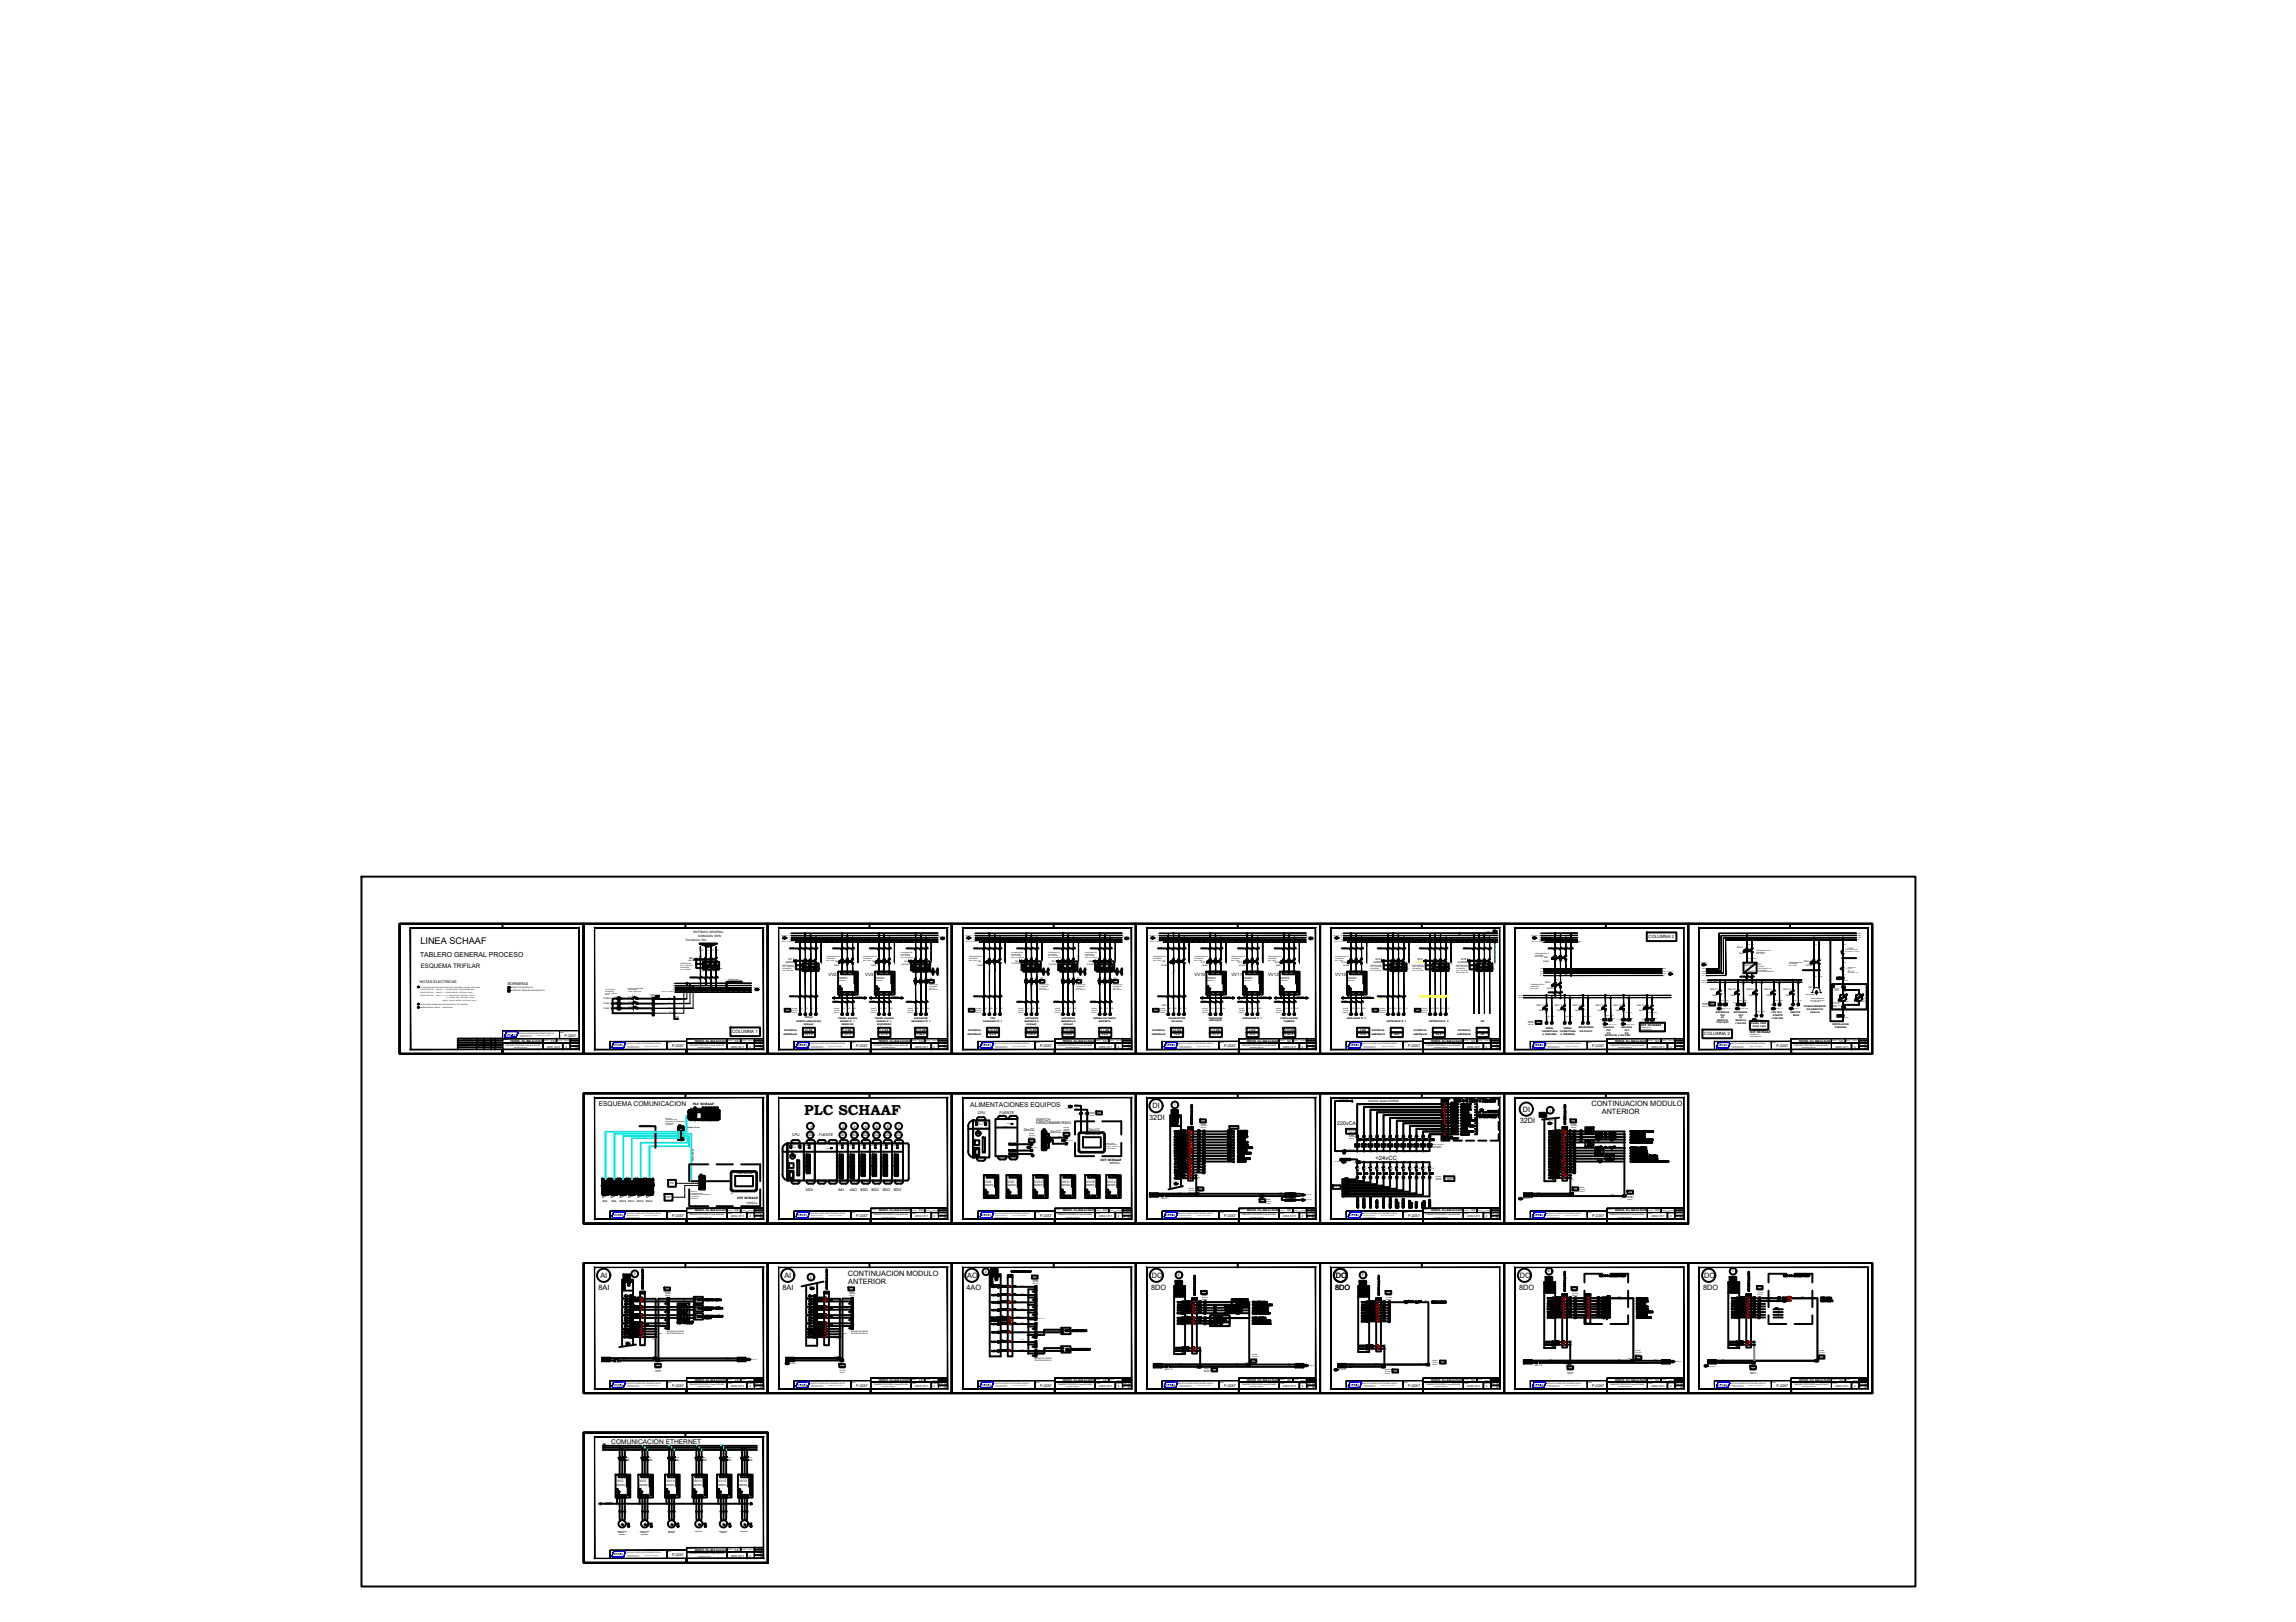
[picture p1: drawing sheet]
<svg xmlns="http://www.w3.org/2000/svg" width="297mm" height="210mm" viewBox="0 0 297 210" stroke-linecap="round" stroke-linejoin="round" font-family="sans-serif">
<defs><g id="words">
<g font-size="3.1">
<text x="201.4" y="168.3" transform="rotate(-90 201.4 168.3)">02</text>
<text x="228.2" y="169">TB</text>
<text x="229.7" y="169.3">A1</text>
<text x="230" y="169.3">A2</text>
</g>
<g font-size="2.6">
<text x="185.9" y="143.6">TB</text>
<text x="151.3" y="146.8">11</text>
<text x="151.3" y="145.3">1</text>
<text x="185.9" y="147.8">84</text>
<text x="185.9" y="144.6">17</text>
<text x="204.3" y="148.9">1</text>
<text x="205.7" y="149.9">1</text>
<text x="207.8" y="148.2">54</text>
<text x="207.8" y="148.2">Q7</text>
<text x="207.8" y="148.5">Q8</text>
<text x="207.8" y="149.6">Q4</text>
<text x="209.9" y="148.5" transform="rotate(-90 209.9 148.5)">54</text>
<text x="209.9" y="149.6" transform="rotate(-90 209.9 149.6)">54</text>
<text x="79.7" y="167.9">03</text>
<text x="80.4" y="167.2">00</text>
<text x="82.5" y="167.6" transform="rotate(-90 82.5 167.6)">01</text>
<text x="127.4" y="167.2">03</text>
<text x="151.7" y="167.2">0</text>
<text x="175.7" y="167.2">0</text>
<text x="199.7" y="166.9">7</text>
<text x="199.7" y="167.6">08</text>
<text x="225.8" y="167.6" transform="rotate(-90 225.8 167.6)">08</text>
<text x="87.1" y="170.4">5</text>
<text x="87.1" y="170.7">6</text>
<text x="87.1" y="171.4">5</text>
<text x="89.3" y="169.3">+</text>
<text x="89.3" y="170.4">+</text>
<text x="136.5" y="173.2">-</text>
<text x="136.5" y="173.6">+</text>
<text x="152" y="168.6">10</text>
<text x="152" y="169">15</text>
<text x="152" y="168.6">14</text>
<text x="154.2" y="168.3" transform="rotate(-90 154.2 168.3)">08</text>
<text x="154.2" y="168.3" transform="rotate(-90 154.2 168.3)">09</text>
<text x="156.3" y="171.8">A1</text>
<text x="157.7" y="170.4">95</text>
<text x="158" y="170.4">96</text>
<text x="159.1" y="170.4">A1</text>
<text x="159.1" y="171.1">A1</text>
<text x="159.5" y="170.4">A2</text>
<text x="159.5" y="170.4">K6</text>
<text x="159.5" y="170.7">K7</text>
<text x="159.5" y="171.1">A2</text>
<text x="159.8" y="170.7" transform="rotate(-90 159.8 170.7)">95</text>
<text x="176" y="168.6">14</text>
<text x="178.2" y="169" transform="rotate(-90 178.2 169)">15</text>
<text x="178.2" y="168.3" transform="rotate(-90 178.2 168.3)">13</text>
<text x="181.3" y="169.7">96</text>
<text x="182.7" y="169.7">A2</text>
<text x="182.7" y="169.7">K4</text>
<text x="199.7" y="168.3">11</text>
<text x="200" y="168.3">15</text>
<text x="206.4" y="169.3">CR</text>
<text x="206.7" y="169" transform="rotate(-90 206.7 169)">TB</text>
<text x="208.8" y="169.3" transform="rotate(-90 208.8 169.3)">A2</text>
<text x="208.8" y="170" transform="rotate(-90 208.8 170)">A2</text>
<text x="225.8" y="168.3" transform="rotate(-90 225.8 168.3)">11</text>
<text x="226.1" y="168.3" transform="rotate(-90 226.1 168.3)">15</text>
<text x="230" y="169.3">CR</text>
<text x="136.5" y="175.7">-</text>
<text x="136.5" y="176">+</text>
<text x="79.4" y="190.1">2</text>
<text x="82.2" y="190.1">2</text>
<text x="86.1" y="190.1">4</text>
<text x="89.3" y="190.1">2</text>
<text x="92.4" y="190.1">2</text>
<text x="93.1" y="189.8">5</text>
<text x="95.2" y="190.1">2</text>
</g>
<g font-size="2.6" fill="#f00">
<text x="128.1" y="165.8">0</text>
<text x="128.1" y="166.9">01</text>
<text x="154.2" y="169" transform="rotate(-90 154.2 169)">11</text>
<text x="208.5" y="170" transform="rotate(-90 208.5 170)">A1</text>
</g>
<g font-size="2.6" fill="#0ff">
<text x="77.3" y="188.4">S</text>
<text x="80.1" y="189.8">5</text>
<text x="82.9" y="189.8">5</text>
<text x="85.7" y="189.8">1</text>
<text x="89.3" y="189.8">1</text>
</g>
<text font-size="1.9" x="104" y="144.3">PLC SCHAAF</text>
<text font-size="1.2" x="54.4" y="122.2">LINEA SCHAAF</text>
<g font-size=".9">
<text x="54.3" y="123.8">TABLERO GENERAL PROCESO</text>
<text x="77.5" y="143.2">ESQUEMA COMUNICACION</text>
<text x="125.5" y="143.2">ALIMENTACIONES EQUIPOS</text>
<text x="149.1" y="143.4">DI</text>
<text x="197" y="143.8">DI</text>
<text x="205.9" y="143.2">CONTINUACION MODULO</text>
<text x="148.7" y="144.9">32DI</text>
<text x="196.6" y="145.3">32DI</text>
<text x="207.2" y="144.2">ANTERIOR</text>
<text x="77.4" y="167">8AI</text>
<text x="77.7" y="165.3">AI</text>
<text x="101.2" y="167">8AI</text>
<text x="101.5" y="165.3">AI</text>
<text x="109.7" y="165.2">CONTINUACION MODULO</text>
<text x="109.7" y="166.2">ANTERIOR</text>
<text x="125" y="167">4AO</text>
<text x="125.1" y="165.3">AO</text>
<text x="148.9" y="167">8DO</text>
<text x="149" y="165.3">DO</text>
<text x="172.7" y="167">8DO</text>
<text x="172.8" y="165.3">DO</text>
<text x="196.5" y="167">8DO</text>
<text x="196.6" y="165.3">DO</text>
<text x="220.4" y="167">8DO</text>
<text x="220.5" y="165.3">DO</text>
<text x="79.1" y="186.8">COMUNICACION ETHERNET</text>
</g>
<g font-size=".8">
<text x="54.4" y="125.3">ESQUEMA TRIFILAR</text>
<text x="178" y="150.2">+24vCC</text>
</g>
<text font-size=".7" x="173" y="145.6">220vCA</text>
<g font-size=".6">
<text x="213.3" y="121.4">COLUMNA 2</text>
<text x="107.2" y="126.4">VV2</text>
<text x="111.9" y="126.4">VV3</text>
<text x="154.5" y="126.4">VV10</text>
<text x="159.3" y="126.4">VV11</text>
<text x="164" y="126.4">VV12</text>
<text x="172.7" y="126.4">VV13</text>
<text x="94.7" y="133.7">COLUMNA 1</text>
<text x="220.5" y="134">COLUMNA 2</text>
</g>
<g font-size=".5">
<text x="54.3" y="127.2">NOTAS ELECTRICAS</text>
<text x="65.7" y="127.4">BORNERAS</text>
<text x="73" y="134.1">P-2257</text>
<text x="86.9" y="135.5">P-2257</text>
<text x="110.8" y="135.5">P-2257</text>
<text x="134.6" y="135.5">P-2257</text>
<text x="158.4" y="135.5">P-2257</text>
<text x="182.2" y="135.5">P-2257</text>
<text x="206" y="135.5">P-2257</text>
<text x="229.8" y="135.5">P-2257</text>
<text x="151.9" y="143.1">1</text>
<text x="200.4" y="143.9">1</text>
<text x="102.5" y="147">CPU</text>
<text x="104.6" y="147">DI</text>
<text x="104.8" y="145.9">1</text>
<text x="105.9" y="147">FUENTE</text>
<text x="108.8" y="147">AI</text>
<text x="109" y="145.9">2</text>
<text x="110.2" y="147">AO</text>
<text x="110.4" y="145.9">3</text>
<text x="111.7" y="147">DO</text>
<text x="111.9" y="145.9">4</text>
<text x="113.1" y="147">DO</text>
<text x="113.3" y="145.9">5</text>
<text x="114.5" y="147">DO</text>
<text x="114.7" y="145.9">6</text>
<text x="115.9" y="147">DO</text>
<text x="116.1" y="145.9">7</text>
<text x="126.5" y="144.2">CPU</text>
<text x="129.3" y="144.2">FUENTE</text>
<text x="132.4" y="146.4">24vCC</text>
<text x="134" y="145">SWITCH</text>
<text x="134" y="145.5">HIRSCHMANN RS20</text>
<text x="135.9" y="146.6">24vCC</text>
<text x="140.9" y="146.4">24vCC</text>
<text x="104.2" y="154.1">32DI</text>
<text x="108.5" y="154.1">8AI</text>
<text x="109.9" y="154.1">4AO</text>
<text x="111.3" y="154.1">8DO</text>
<text x="112.8" y="154.1">8DO</text>
<text x="114.2" y="154.1">8DO</text>
<text x="115.6" y="154.1">8DO</text>
<text x="86.9" y="157.5">P-2257</text>
<text x="110.8" y="157.5">P-2257</text>
<text x="134.6" y="157.5">P-2257</text>
<text x="158.4" y="157.5">P-2257</text>
<text x="182.2" y="157.5">P-2257</text>
<text x="206" y="157.5">P-2257</text>
<text x="82" y="165">2</text>
<text x="104.8" y="165.5">2</text>
<text x="127.4" y="164.8">3</text>
<text x="152.4" y="165.2">4</text>
<text x="176.2" y="165.2">5</text>
<text x="200.3" y="164.7">6</text>
<text x="224.1" y="164.7">7</text>
<text x="86.9" y="179.4">P-2257</text>
<text x="110.8" y="179.4">P-2257</text>
<text x="134.6" y="179.4">P-2257</text>
<text x="158.4" y="179.4">P-2257</text>
<text x="182.2" y="179.4">P-2257</text>
<text x="206" y="179.4">P-2257</text>
<text x="229.8" y="179.4">P-2257</text>
<text x="86.9" y="201.4">P-2257</text>
</g>
<g font-size=".4">
<text x="88.7" y="121.8">Formacion: Stx.</text>
<text x="89.1" y="124.1">Q0</text>
<text x="89.7" y="120.7">ENTRADA GENERAL</text>
<text x="90.3" y="121.2">3x380/220v 50Hz</text>
<text x="101.6" y="124.6">3x60A</text>
<text x="102" y="124.3">Q1</text>
<text x="177.7" y="124.6">3x80A</text>
<text x="177.9" y="124.3">Q14</text>
<text x="183.4" y="124.3">Q15</text>
<text x="188.6" y="124.6">3x160A</text>
<text x="189" y="124.3">Q16</text>
<text x="70.8" y="135.6">2257-1013</text>
<text x="71.2" y="134.8">S/E</text>
<text x="73.2" y="135.6">2</text>
<text x="74.5" y="135.7">22</text>
<text x="74.5" y="135.3">1</text>
<text x="94.6" y="135.6">2253-1011</text>
<text x="95" y="134.8">S/E</text>
<text x="97" y="135.6">2</text>
<text x="98.3" y="135.7">22</text>
<text x="98.3" y="135.3">2</text>
<text x="118.4" y="135.6">2253-1011</text>
<text x="118.9" y="134.8">S/E</text>
<text x="120.8" y="135.6">2</text>
<text x="122.1" y="135.7">22</text>
<text x="122.1" y="135.3">3</text>
<text x="142.2" y="135.6">2253-1011</text>
<text x="142.7" y="134.8">S/E</text>
<text x="144.6" y="135.6">2</text>
<text x="145.9" y="135.7">22</text>
<text x="145.9" y="135.3">4</text>
<text x="166" y="135.6">2253-1011</text>
<text x="166.5" y="134.8">S/E</text>
<text x="168.4" y="135.6">2</text>
<text x="169.7" y="135.7">22</text>
<text x="169.7" y="135.3">5</text>
<text x="189.8" y="135.6">2253-1011</text>
<text x="190.3" y="134.8">S/E</text>
<text x="192.2" y="135.6">2</text>
<text x="193.6" y="135.7">22</text>
<text x="193.6" y="135.3">6</text>
<text x="212.3" y="132.8">OIT SCHAAF</text>
<text x="213.7" y="135.6">2253-1011</text>
<text x="214.1" y="134.8">S/E</text>
<text x="216.1" y="135.6">2</text>
<text x="217.4" y="135.7">22</text>
<text x="217.4" y="135.3">7</text>
<text x="226.4" y="133.7">OIT SCHAAF</text>
<text x="237.5" y="135.6">2253-1011</text>
<text x="237.9" y="134.8">S/E</text>
<text x="239.9" y="135.6">2</text>
<text x="241.2" y="135.7">22</text>
<text x="241.2" y="135.3">8</text>
<text x="89.6" y="143.1">PLC SCHAAF</text>
<text x="177" y="142.6">220vCA desde HORNO</text>
<text x="86.7" y="153.2">PC</text>
<text x="95.4" y="155.2">OIT SCHAAF</text>
<text x="127.5" y="153">VV2</text>
<text x="130.4" y="153">VV3</text>
<text x="133.8" y="153">VV10</text>
<text x="137.4" y="153">VV11</text>
<text x="140.6" y="153">VV12</text>
<text x="142.4" y="150.2">OIT SCHAAF</text>
<text x="143.3" y="153">VV13</text>
<text x="94.6" y="157.5">2253-1011</text>
<text x="95" y="156.8">S/E</text>
<text x="97" y="157.5">2</text>
<text x="98.3" y="157.6">22</text>
<text x="98.3" y="157.2">9</text>
<text x="118.4" y="157.5">2253-1011</text>
<text x="118.9" y="156.8">S/E</text>
<text x="120.8" y="157.5">2</text>
<text x="122.1" y="157.6">22</text>
<text x="122.1" y="157.2">10</text>
<text x="142.2" y="157.5">2253-1011</text>
<text x="142.7" y="156.8">S/E</text>
<text x="144.6" y="157.5">2</text>
<text x="145.9" y="157.6">22</text>
<text x="145.9" y="157.2">11</text>
<text x="166" y="157.5">2253-1011</text>
<text x="166.5" y="156.8">S/E</text>
<text x="168.4" y="157.5">2</text>
<text x="169.7" y="157.6">22</text>
<text x="169.7" y="157.2">12</text>
<text x="189.8" y="157.5">2253-1011</text>
<text x="190.3" y="156.8">S/E</text>
<text x="192.2" y="157.5">2</text>
<text x="193.6" y="157.6">22</text>
<text x="193.6" y="157.2">13</text>
<text x="213.7" y="157.5">2253-1011</text>
<text x="214.1" y="156.8">S/E</text>
<text x="216.1" y="157.5">2</text>
<text x="217.4" y="157.6">22</text>
<text x="217.4" y="157.2">14</text>
<text x="94.6" y="179.5">2253-1011</text>
<text x="95" y="178.7">S/E</text>
<text x="97" y="179.5">2</text>
<text x="98.3" y="179.6">22</text>
<text x="98.3" y="179.2">15</text>
<text x="118.4" y="179.5">2253-1011</text>
<text x="118.9" y="178.7">S/E</text>
<text x="120.8" y="179.5">2</text>
<text x="122.1" y="179.6">22</text>
<text x="122.1" y="179.2">16</text>
<text x="142.2" y="179.5">2253-1011</text>
<text x="142.7" y="178.7">S/E</text>
<text x="144.6" y="179.5">2</text>
<text x="145.9" y="179.6">22</text>
<text x="145.9" y="179.2">17</text>
<text x="166" y="179.5">2253-1011</text>
<text x="166.5" y="178.7">S/E</text>
<text x="168.4" y="179.5">2</text>
<text x="169.7" y="179.6">22</text>
<text x="169.7" y="179.2">18</text>
<text x="189.8" y="179.5">2253-1011</text>
<text x="190.3" y="178.7">S/E</text>
<text x="192.2" y="179.5">2</text>
<text x="193.6" y="179.6">22</text>
<text x="193.6" y="179.2">19</text>
<text x="213.7" y="179.5">2253-1011</text>
<text x="214.1" y="178.7">S/E</text>
<text x="216.1" y="179.5">2</text>
<text x="217.4" y="179.6">22</text>
<text x="217.4" y="179.2">20</text>
<text x="237.5" y="179.5">2253-1011</text>
<text x="237.9" y="178.7">S/E</text>
<text x="239.9" y="179.5">2</text>
<text x="241.2" y="179.6">22</text>
<text x="241.2" y="179.2">21</text>
<text x="79.8" y="191.8">VV2</text>
<text x="82.8" y="191.8">VV3</text>
<text x="86.2" y="191.8">VV10</text>
<text x="89.8" y="191.8">VV11</text>
<text x="92.9" y="191.8">VV12</text>
<text x="95.7" y="191.8">VV13</text>
<text x="94.6" y="201.4">2253-1011</text>
<text x="95" y="200.7">S/E</text>
<text x="97" y="201.5">2</text>
<text x="98.3" y="201.5">22</text>
<text x="98.3" y="201.1">22</text>
</g>
<text font-size=".4" fill="#ff0" x="183.1" y="124.6">3x40A</text>
<g font-size=".4" fill="#00f">
<text x="65.5" y="134">INSEL</text>
<text x="79.4" y="135.4">INSEL</text>
<text x="103.2" y="135.4">INSEL</text>
<text x="127" y="135.4">INSEL</text>
<text x="150.8" y="135.4">INSEL</text>
<text x="174.7" y="135.4">INSEL</text>
<text x="198.5" y="135.4">INSEL</text>
<text x="222.3" y="135.4">INSEL</text>
<text x="79.4" y="157.4">INSEL</text>
<text x="103.2" y="157.4">INSEL</text>
<text x="127" y="157.4">INSEL</text>
<text x="150.8" y="157.4">INSEL</text>
<text x="174.7" y="157.4">INSEL</text>
<text x="198.5" y="157.4">INSEL</text>
<text x="79.4" y="179.3">INSEL</text>
<text x="103.2" y="179.3">INSEL</text>
<text x="127" y="179.3">INSEL</text>
<text x="150.8" y="179.3">INSEL</text>
<text x="174.7" y="179.3">INSEL</text>
<text x="198.5" y="179.3">INSEL</text>
<text x="222.3" y="179.3">INSEL</text>
<text x="79.4" y="201.3">INSEL</text>
</g>
<g font-size=".3">
<text x="107.9" y="125">3x6A</text>
<text x="108.1" y="124.5">Q2</text>
<text x="112.7" y="125">3x6A</text>
<text x="112.8" y="124.5">Q3</text>
<text x="116.6" y="124.9">1,6-2,5A</text>
<text x="117" y="124.5">Q4</text>
<text x="126.4" y="125">3x40A</text>
<text x="126.5" y="124.5">Q5</text>
<text x="130.9" y="124.8">1,6-2,5A</text>
<text x="131.3" y="124.5">Q6</text>
<text x="135.6" y="124.8">1,6-2,5A</text>
<text x="136.1" y="124.5">Q7</text>
<text x="140.7" y="124.8">2,5-4A</text>
<text x="140.9" y="124.5">Q8</text>
<text x="150.2" y="125">3x16A</text>
<text x="150.4" y="124.5">Q9</text>
<text x="155.4" y="124.6">Q10</text>
<text x="155.6" y="125">3x6A</text>
<text x="160.1" y="124.6">Q11</text>
<text x="160.3" y="125">3x16A</text>
<text x="164.9" y="124.6">Q12</text>
<text x="165.1" y="125">3x6A</text>
<text x="173.6" y="124.6">Q13</text>
<text x="173.8" y="125">3x16A</text>
<text x="199.6" y="124.5">3x20A</text>
<text x="199.8" y="124">Q20</text>
<text x="224.7" y="122.7">Q20.2</text>
<text x="225" y="123.5">2x6A</text>
<text x="225.6" y="125">220vCA</text>
<text x="226.2" y="125.7">24vCC</text>
<text x="227.4" y="124.9">FP1</text>
<text x="233.4" y="124.5">Q20.3</text>
<text x="233.6" y="125">2x10A</text>
<text x="78.1" y="129.3">FASE R</text>
<text x="78.1" y="130">FASE S</text>
<text x="78.1" y="130.6">FASE T</text>
<text x="79.5" y="129.2">h1</text>
<text x="79.5" y="130.4">h3</text>
<text x="79.5" y="129.8">h2</text>
<text x="81.3" y="129.1">FU1</text>
<text x="81.3" y="129.8">FU2</text>
<text x="81.3" y="130.4">FU3</text>
<text x="104.1" y="131.8">TDFyC</text>
<text x="108.4" y="131.8">TRANS. SALIDA</text>
<text x="113.2" y="131.8">TRANS. SALIDA</text>
<text x="118.3" y="131.8">ELEVADOR</text>
<text x="120.3" y="126.7">K4</text>
<text x="128.1" y="131.8">TDC</text>
<text x="132.6" y="131.8">AGITADOR</text>
<text x="134.6" y="126.7">K6</text>
<text x="137.4" y="131.8">AGITADOR</text>
<text x="139.3" y="126.7">K7</text>
<text x="141.5" y="131.8">BOMBA DE TRASV.</text>
<text x="144.1" y="126.7">K8</text>
<text x="150.3" y="130.1">Q20.1.1</text>
<text x="151.2" y="131.8">CALEFACTOR</text>
<text x="156.4" y="131.8">ELEVADOR</text>
<text x="160.8" y="131.8">SOPLADOR N° 1</text>
<text x="165.7" y="131.8">CINTA SALIDA</text>
<text x="174.2" y="131.8">SOPLADOR N° 2</text>
<text x="198.8" y="130.1">Q20.1.1</text>
<text x="199" y="130.9">1x4A</text>
<text x="199.9" y="127.2">Q20.1</text>
<text x="200.2" y="127.9">2x16A</text>
<text x="201.1" y="130.1">Q20.1.2</text>
<text x="201.4" y="130.9">1x4A</text>
<text x="203.5" y="130.1">Q20.1.3</text>
<text x="203.7" y="130.9">1x4A</text>
<text x="206.4" y="130.1">Q20.1.4</text>
<text x="206.7" y="130.9">1x4A</text>
<text x="208.8" y="130.1">Q20.1.5</text>
<text x="209" y="130.9">1x4A</text>
<text x="211.8" y="130.1">Q20.1.6</text>
<text x="212.1" y="130.9">2x4A</text>
<text x="221.2" y="128.2">Q20.2.1</text>
<text x="221.5" y="128.9">1x2A</text>
<text x="222" y="131">ENTRADAS</text>
<text x="222.6" y="131.4">PLC</text>
<text x="222.7" y="131.8">DI</text>
<text x="223.6" y="128.2">Q20.2.2</text>
<text x="223.8" y="128.9">1x2A</text>
<text x="224.3" y="131">ENTRADAS</text>
<text x="224.9" y="131.4">PLC</text>
<text x="225.1" y="131.8">AI</text>
<text x="225.9" y="128.2">Q20.2.3</text>
<text x="226.2" y="128.9">1x2A</text>
<text x="228.2" y="128.2">Q20.2.4</text>
<text x="228.5" y="128.9">1x2A</text>
<text x="229.2" y="131">CPU PLC</text>
<text x="229.2" y="131.8">1769-PB4</text>
<text x="229.3" y="131.5">FUENTE</text>
<text x="230.7" y="128.2">Q20.2.5</text>
<text x="231" y="128.9">1x2A</text>
<text x="231.7" y="131.1">SWITCH</text>
<text x="232" y="131.5">RS20</text>
<text x="233.4" y="130.4">TOMACORRIENTE</text>
<text x="233.8" y="130.7">DE SERVICIO</text>
<text x="234" y="127.8">TM1</text>
<text x="234.2" y="131.1">220vCA</text>
<text x="65.4" y="135.3">TABLERO PROCESO Linea SCHAAF</text>
<text x="66.1" y="134.8">PEPSICO - Pta. MAR del PLATA</text>
<text x="89.2" y="135.3">TABLERO PROCESO Linea SCHAAF</text>
<text x="89.9" y="134.8">PEPSICO - Pta. MAR del PLATA</text>
<text x="101.4" y="134">AMPERAJE</text>
<text x="101.4" y="133.4">POTENCIA</text>
<text x="103" y="132.2">HORNO AEROGLIDE</text>
<text x="104" y="132.6">SCHAAF</text>
<text x="104.1" y="133.4">20 KW</text>
<text x="104.1" y="134">33,7 A</text>
<text x="108.7" y="132.2">HORNO N° 1</text>
<text x="108.8" y="132.6">DERECHO</text>
<text x="109.1" y="133.4">1,5 KW</text>
<text x="109.2" y="134">3,7 A</text>
<text x="113" y="135.3">TABLERO PROCESO Linea SCHAAF</text>
<text x="113.4" y="132.2">HORNO N° 1</text>
<text x="113.5" y="132.6">IZQUIERDO</text>
<text x="113.7" y="134.8">PEPSICO - Pta. MAR del PLATA</text>
<text x="113.8" y="133.4">1,5 KW</text>
<text x="114" y="134">3,7 A</text>
<text x="117.9" y="132.2">SAZONADO N° 1</text>
<text x="118.5" y="133.4">0,75 KW</text>
<text x="118.6" y="134">1,95 A</text>
<text x="125.2" y="134">AMPERAJE</text>
<text x="125.3" y="133.4">POTENCIA</text>
<text x="127.2" y="132.2">SAZONADO N° 1</text>
<text x="127.8" y="133.4">5,25 KW</text>
<text x="128" y="134">9,3 A</text>
<text x="132.5" y="132.2">MARMITA A</text>
<text x="132.8" y="133.4">0,75 KW</text>
<text x="132.8" y="132.6">SCHAAF</text>
<text x="133" y="134">1,95 A</text>
<text x="136.8" y="135.3">TABLERO PROCESO Linea SCHAAF</text>
<text x="137.3" y="132.2">MARMITA B</text>
<text x="137.5" y="134.8">PEPSICO - Pta. MAR del PLATA</text>
<text x="137.5" y="133.4">0,75 KW</text>
<text x="137.6" y="132.6">SCHAAF</text>
<text x="137.7" y="134">1,95 A</text>
<text x="142.1" y="132.2">MARMITA</text>
<text x="142.4" y="133.4">1,1 KW</text>
<text x="142.6" y="134">2,8 A</text>
<text x="149" y="134">AMPERAJE</text>
<text x="149.1" y="133.4">POTENCIA</text>
<text x="151.5" y="132.2">DE AGUA</text>
<text x="151.7" y="133.4">5,5 KW</text>
<text x="151.9" y="134">12 A</text>
<text x="156.5" y="132.2">EMPAQUE</text>
<text x="156.7" y="133.4">1,5 KW</text>
<text x="156.9" y="134">3,7 A</text>
<text x="160.6" y="135.3">TABLERO PROCESO Linea SCHAAF</text>
<text x="161.3" y="134.8">PEPSICO - Pta. MAR del PLATA</text>
<text x="161.6" y="133.4">5 KW</text>
<text x="161.7" y="134">10 A</text>
<text x="166.1" y="132.2">TAMBOR</text>
<text x="166.1" y="133.4">0,75 KW</text>
<text x="166.3" y="134">1,95 A</text>
<text x="175.9" y="133.4">5 KW</text>
<text x="176" y="134">10 A</text>
<text x="177.4" y="134">AMPERAJE</text>
<text x="177.5" y="133.4">POTENCIA</text>
<text x="179.4" y="132.2">EXTRUSOR N° 1</text>
<text x="180.4" y="134">63A</text>
<text x="182.9" y="134">AMPERAJE</text>
<text x="182.9" y="133.4">POTENCIA</text>
<text x="184.5" y="135.3">TABLERO PROCESO Linea SCHAAF</text>
<text x="184.9" y="132.2">EXTRUSOR N° 2</text>
<text x="185.1" y="134.8">PEPSICO - Pta. MAR del PLATA</text>
<text x="185.8" y="134">25 A</text>
<text x="188.5" y="134">AMPERAJE</text>
<text x="188.6" y="133.4">POTENCIA</text>
<text x="191.6" y="132.2">XX</text>
<text x="191.6" y="134">XX</text>
<text x="199.5" y="133.5">CONMUTADA</text>
<text x="199.6" y="133.9">A TABLERO</text>
<text x="200" y="133.1">SEÑAL</text>
<text x="201.8" y="133.5">CONMUTADA</text>
<text x="201.9" y="133.9">A TERRENO</text>
<text x="202.3" y="133.1">SEÑAL</text>
<text x="204.2" y="133.1">MEDIDORES</text>
<text x="204.4" y="133.5">DE FLUJO</text>
<text x="207.4" y="133">SALIDAS</text>
<text x="207.6" y="134.1">MODULOS 1769-OW8</text>
<text x="207.8" y="133.4">PLC</text>
<text x="207.9" y="133.7">DO</text>
<text x="208.3" y="135.3">TABLERO PROCESO Linea SCHAAF</text>
<text x="209" y="134.8">PEPSICO - Pta. MAR del PLATA</text>
<text x="209.8" y="133">SALIDAS</text>
<text x="210.2" y="133.4">PLC</text>
<text x="210.2" y="133.7">DO</text>
<text x="222" y="132.4">1769-IQ32</text>
<text x="222.2" y="132.1">MODULO</text>
<text x="224.5" y="132.5">1769-IF8</text>
<text x="224.5" y="132.2">MODULO</text>
<text x="226.6" y="132.6">PANEL VIEW</text>
<text x="226.8" y="133">PLUS 1000</text>
<text x="232.1" y="135.3">TABLERO PROCESO Linea SCHAAF</text>
<text x="232.8" y="134.8">PEPSICO - Pta. MAR del PLATA</text>
<text x="237" y="132.6">VENTILACION</text>
<text x="237.4" y="133">FORZADA</text>
<text x="77.9" y="154.9">525</text>
<text x="78" y="155.5">VV2</text>
<text x="79" y="154.9">525</text>
<text x="79.1" y="155.5">VV3</text>
<text x="80.1" y="155.5">VV10</text>
<text x="80.2" y="154.9">525</text>
<text x="81.3" y="155.5">VV11</text>
<text x="81.3" y="154.9">525</text>
<text x="82.4" y="155.5">VV12</text>
<text x="82.5" y="154.9">525</text>
<text x="83.6" y="155.5">VV13</text>
<text x="83.6" y="154.9">525</text>
<text x="150.2" y="155.1">Q20.2.1</text>
<text x="89.2" y="157.3">TABLERO PROCESO Linea SCHAAF</text>
<text x="89.9" y="156.8">PEPSICO - Pta. MAR del PLATA</text>
<text x="113" y="157.3">TABLERO PROCESO Linea SCHAAF</text>
<text x="113.7" y="156.8">PEPSICO - Pta. MAR del PLATA</text>
<text x="136.8" y="157.3">TABLERO PROCESO Linea SCHAAF</text>
<text x="137.5" y="156.8">PEPSICO - Pta. MAR del PLATA</text>
<text x="160.6" y="157.3">TABLERO PROCESO Linea SCHAAF</text>
<text x="161.3" y="156.8">PEPSICO - Pta. MAR del PLATA</text>
<text x="184.5" y="157.3">TABLERO PROCESO Linea SCHAAF</text>
<text x="185.1" y="156.8">PEPSICO - Pta. MAR del PLATA</text>
<text x="208.3" y="157.3">TABLERO PROCESO Linea SCHAAF</text>
<text x="209" y="156.8">PEPSICO - Pta. MAR del PLATA</text>
<text x="79.3" y="176.4">Q20.2.2</text>
<text x="89.2" y="179.2">TABLERO PROCESO Linea SCHAAF</text>
<text x="89.9" y="178.7">PEPSICO - Pta. MAR del PLATA</text>
<text x="113" y="179.2">TABLERO PROCESO Linea SCHAAF</text>
<text x="113.7" y="178.7">PEPSICO - Pta. MAR del PLATA</text>
<text x="136.8" y="179.2">TABLERO PROCESO Linea SCHAAF</text>
<text x="137.5" y="178.7">PEPSICO - Pta. MAR del PLATA</text>
<text x="150.7" y="177.2">Q20.1.4</text>
<text x="160.6" y="179.2">TABLERO PROCESO Linea SCHAAF</text>
<text x="161.3" y="178.7">PEPSICO - Pta. MAR del PLATA</text>
<text x="184.5" y="179.2">TABLERO PROCESO Linea SCHAAF</text>
<text x="185.1" y="178.7">PEPSICO - Pta. MAR del PLATA</text>
<text x="198.5" y="176.7">Q20.1.5</text>
<text x="208.3" y="179.2">TABLERO PROCESO Linea SCHAAF</text>
<text x="209" y="178.7">PEPSICO - Pta. MAR del PLATA</text>
<text x="232.1" y="179.2">TABLERO PROCESO Linea SCHAAF</text>
<text x="232.8" y="178.7">PEPSICO - Pta. MAR del PLATA</text>
<text x="89.2" y="201.2">TABLERO PROCESO Linea SCHAAF</text>
<text x="89.9" y="200.7">PEPSICO - Pta. MAR del PLATA</text>
</g>
<g font-size=".2">
<text x="89" y="124.4">3x250A</text>
<text x="90.7" y="123">N0</text>
<text x="91.4" y="123">R0</text>
<text x="92.1" y="123">S0</text>
<text x="92.7" y="123">T0</text>
<text x="238.7" y="125.4">t 1</text>
<text x="239" y="122.8">FVENT</text>
<text x="66.1" y="128.3">BORNE DE TIERRA ZOLODA BSLKN-04</text>
<text x="66.1" y="127.9">BORNE ZOLODA BPN -04</text>
<text x="101.6" y="130.8">XFM</text>
<text x="103.6" y="130.5">N1</text>
<text x="104.3" y="130.5">R1</text>
<text x="105" y="130.5">S1</text>
<text x="105.6" y="130.5">T1</text>
<text x="109" y="130.5">U2</text>
<text x="109.7" y="130.5">V2</text>
<text x="110.4" y="130.5">W2</text>
<text x="113.8" y="130.5">U3</text>
<text x="114.5" y="130.5">V3</text>
<text x="115.1" y="130.5">W3</text>
<text x="118.5" y="130.5">U4</text>
<text x="119.2" y="130.5">V4</text>
<text x="119.9" y="130.5">W4</text>
<text x="125.4" y="130.8">XFM</text>
<text x="127.4" y="130.5">N5</text>
<text x="128.1" y="130.5">R5</text>
<text x="128.8" y="130.5">S5</text>
<text x="129.4" y="130.5">T5</text>
<text x="132.8" y="130.5">U6</text>
<text x="133.5" y="130.5">V6</text>
<text x="134.2" y="130.5">W6</text>
<text x="137.6" y="130.5">U7</text>
<text x="138.3" y="130.5">V7</text>
<text x="139" y="130.5">W7</text>
<text x="142.4" y="130.5">U8</text>
<text x="143" y="130.5">V8</text>
<text x="143.7" y="130.5">W8</text>
<text x="149.3" y="130.8">XFM</text>
<text x="151.2" y="130.5">N9</text>
<text x="151.9" y="130.5">R9</text>
<text x="152.6" y="130.5">S9</text>
<text x="153.3" y="130.5">T9</text>
<text x="156.6" y="130.5">U10</text>
<text x="157.3" y="130.5">V10</text>
<text x="158" y="130.5">W10</text>
<text x="161.4" y="130.5">U11</text>
<text x="162.1" y="130.5">V11</text>
<text x="162.8" y="130.5">W11</text>
<text x="166.2" y="130.5">U12</text>
<text x="166.8" y="130.5">V12</text>
<text x="167.5" y="130.5">W12</text>
<text x="174.9" y="130.5">U13</text>
<text x="175.5" y="130.5">V13</text>
<text x="176.2" y="130.5">W13</text>
<text x="177.7" y="130.8">XFM</text>
<text x="179.6" y="130.5">N14</text>
<text x="180.3" y="130.5">R14</text>
<text x="181" y="130.5">S14</text>
<text x="181.7" y="130.5">T14</text>
<text x="183.1" y="130.8">XFM</text>
<text x="185.1" y="130.5">N15</text>
<text x="185.8" y="130.5">R15</text>
<text x="186.4" y="130.5">S15</text>
<text x="187.1" y="130.5">T15</text>
<text x="221.2" y="130">X24</text>
<text x="238.9" y="129.6">VF1</text>
<text x="240.9" y="129.6">VF2</text>
<text x="67.1" y="133.7">INSTALACIONES ELECTROMECANICAS</text>
<text x="81.1" y="135.1">INSTALACIONES ELECTROMECANICAS</text>
<text x="104.9" y="135.1">INSTALACIONES ELECTROMECANICAS</text>
<text x="128.7" y="135.1">INSTALACIONES ELECTROMECANICAS</text>
<text x="152.5" y="135.1">INSTALACIONES ELECTROMECANICAS</text>
<text x="176.3" y="135.1">INSTALACIONES ELECTROMECANICAS</text>
<text x="198.8" y="132.4">X220</text>
<text x="200.1" y="135.1">INSTALACIONES ELECTROMECANICAS</text>
<text x="224" y="135.1">INSTALACIONES ELECTROMECANICAS</text>
<text x="82.8" y="145.7">CABLE UTP 6A</text>
<text x="88.9" y="146">CABLE UTP 6A</text>
<text x="89.1" y="145.1">IP:</text>
<text x="89.6" y="148.7" transform="rotate(90 89.6 148.7)">CABLE UTP 6A</text>
<text x="133.2" y="147.7">X24</text>
<text x="137.7" y="146.9">X24</text>
<text x="140.4" y="146.9">PANEL VIEW 1000</text>
<text x="141.9" y="144.1">X24</text>
<text x="155.3" y="145.2">1-DI</text>
<text x="174.3" y="146.4">X-HORNO</text>
<text x="174.5" y="146.6">220vCA</text>
<text x="175.7" y="147.8">R1</text>
<text x="176.5" y="147.8">R2</text>
<text x="177.4" y="147.8">R3</text>
<text x="178.2" y="147.8">R4</text>
<text x="179.1" y="147.8">R5</text>
<text x="179.9" y="147.8">R6</text>
<text x="180.8" y="147.8">R7</text>
<text x="181.6" y="147.8">R8</text>
<text x="182.5" y="147.8">R9</text>
<text x="183.3" y="147.8">R10</text>
<text x="184.2" y="147.8">R11</text>
<text x="185" y="147.8">R12</text>
<text x="203.3" y="145.2">1-DI</text>
<text x="77.9" y="155.1">IP:</text>
<text x="79" y="155.1">IP:</text>
<text x="80.2" y="155.1">IP:</text>
<text x="81.3" y="155.1">IP:</text>
<text x="82.5" y="155.1">IP:</text>
<text x="83.6" y="155.1">IP:</text>
<text x="94.5" y="154.5">IP:</text>
<text x="95.4" y="151.9">PANEL VIEW 1000</text>
<text x="155.1" y="154">X24</text>
<text x="163" y="155.5">X24</text>
<text x="175.7" y="151.3">R1</text>
<text x="176.5" y="151.3">R2</text>
<text x="177.4" y="151.3">R3</text>
<text x="178.2" y="151.3">R4</text>
<text x="179.1" y="151.3">R5</text>
<text x="179.9" y="151.3">R6</text>
<text x="180.8" y="151.3">R7</text>
<text x="181.6" y="151.3">R8</text>
<text x="182.5" y="151.3">R9</text>
<text x="183.3" y="151.3">R10</text>
<text x="184.2" y="151.3">R11</text>
<text x="185" y="151.3">R12</text>
<text x="186.9" y="152.5">X-HORNO</text>
<text x="187.2" y="152.7">INPUT</text>
<text x="203.5" y="153.9">X24</text>
<text x="210.6" y="154.4">X24</text>
<text x="81.1" y="157.1">INSTALACIONES ELECTROMECANICAS</text>
<text x="104.9" y="157.1">INSTALACIONES ELECTROMECANICAS</text>
<text x="128.7" y="157.1">INSTALACIONES ELECTROMECANICAS</text>
<text x="152.5" y="157.1">INSTALACIONES ELECTROMECANICAS</text>
<text x="176.3" y="157.1">INSTALACIONES ELECTROMECANICAS</text>
<text x="200.1" y="157.1">INSTALACIONES ELECTROMECANICAS</text>
<text x="86" y="166.9">2-AI</text>
<text x="109.9" y="166.9">2-AI</text>
<text x="133.6" y="165.3">3-AO</text>
<text x="155.5" y="167.4">4-DO</text>
<text x="179.4" y="167.4">5-DO</text>
<text x="203.4" y="166.8">6-DO</text>
<text x="227.4" y="166.7">7-DO</text>
<text x="86.3" y="172.4">BORNE DE TIERRA</text>
<text x="86.3" y="172.6">ZOLODA BSLKN-04</text>
<text x="110.1" y="172.4">BORNE DE TIERRA</text>
<text x="110.1" y="172.6">ZOLODA BSLKN-04</text>
<text x="81.1" y="179">INSTALACIONES ELECTROMECANICAS</text>
<text x="84.9" y="176.8">X24</text>
<text x="104.9" y="179">INSTALACIONES ELECTROMECANICAS</text>
<text x="108.7" y="176.8">X24</text>
<text x="128.7" y="179">INSTALACIONES ELECTROMECANICAS</text>
<text x="133.9" y="175.9">BORNE DE TIERRA</text>
<text x="133.9" y="176.2">ZOLODA BSLKN-04</text>
<text x="152.5" y="179">INSTALACIONES ELECTROMECANICAS</text>
<text x="156.8" y="177.4">X220</text>
<text x="161.9" y="176.2">X220</text>
<text x="176.3" y="179">INSTALACIONES ELECTROMECANICAS</text>
<text x="180.2" y="177.5">X220</text>
<text x="186.4" y="176.4">X220</text>
<text x="200.1" y="179">INSTALACIONES ELECTROMECANICAS</text>
<text x="202.9" y="177.1">X220</text>
<text x="211.7" y="175.8">X220</text>
<text x="224" y="179">INSTALACIONES ELECTROMECANICAS</text>
<text x="226.5" y="177.1">X220</text>
<text x="235.4" y="175.7">X220</text>
<text x="80.3" y="197.4">3</text>
<text x="80.4" y="197.2">M</text>
<text x="83.3" y="197.4">3</text>
<text x="83.4" y="197.2">M</text>
<text x="86.7" y="197.4">3</text>
<text x="86.8" y="197.2">M</text>
<text x="90.3" y="197.4">3</text>
<text x="90.3" y="197.2">M</text>
<text x="93.4" y="197.4">3</text>
<text x="93.5" y="197.2">M</text>
<text x="96.2" y="197.4">3</text>
<text x="96.3" y="197.2">M</text>
<text x="81.1" y="201">INSTALACIONES ELECTROMECANICAS</text>
</g>
</g></defs>
<!-- layer: 0 -->
<g fill="none" stroke="#000" stroke-width=".25">
<path d="M46.8 113.4h201v91.9h-201zM51.7 119.5h23.8v16.9h-23.8zM51.7 119.5h23.8v16.9v-16.9h-23.8v16.9h23.8h-23.8zM65 119.5v.6M75.5 119.5h23.8v16.9h-23.8zM75.5 119.5h23.8v16.9v-16.9h-23.8v16.9h23.8h-23.8zM88.7 119.5v.6M99.3 119.5h23.8v16.9h-23.8zM99.3 119.5h23.8v16.9v-16.9h-23.8v16.9h23.8h-23.8zM112.5 119.5v.6M123.1 119.5h23.8v16.9h-23.8zM123.1 119.5h23.8v16.9v-16.9h-23.8v16.9h23.8h-23.8z"/>
<path d="M136.3 119.5v.6M146.9 119.5h23.9v16.9h-23.9zM146.9 119.5h23.9v16.9v-16.9h-23.9v16.9h23.9h-23.9zM160.1 119.5v.6M170.8 119.5h23.8v16.9h-23.8zM170.8 119.5h23.8v16.9v-16.9h-23.8v16.9h23.8h-23.8zM183.9 119.5v.6M194.6 119.5h23.8v16.9h-23.8zM194.6 119.5h23.8v16.9v-16.9h-23.8v16.9h23.8h-23.8zM207.8 119.5v.6M218.4 119.5h23.8v16.9h-23.8zM218.4 119.5h23.8v16.9v-16.9h-23.8v16.9h23.8h-23.8z"/>
<path d="M231.6 119.5v.6M59.2 134.7h5.8M59.2 135h5.8M59.2 135.5h5.8M59.2 135.2h5.8M61.7 134.4v1.4M62.6 134.4v1.4M63.5 134.4v1.4M64.1 134.4v1.4M65 135.8v.6v-.6M65 134.4h-5.8v1.4M72 134.4v.6"/>
<path d="M72.8 135v.8M73.8 135.4h1.1M73.8 134.7h1.1M73.8 134.4v.6M88.8 135.8v.6v-.6M94.5 133h3.8v1.1h-3.8zM95.8 134.4v.6M96.6 135v.8M97.6 135.4h1.1M97.6 134.7h1.1M97.6 134.4v.6M103.9 133h1.5v.6h-1.5z"/>
<path d="M103.9 133.6h1.5v.6h-1.5zM108 129.2h.1M108.1 129.2h.1M108.2 129.2h.3M108.5 127.8h.2v.2h-.2zM108.5 127.6h.2v.2h-.2zM108.5 128h.2v.2h-.2zM108.6 129.2h.1M108.6 129l-.1 .2M108.6 128.7v.1M108.6 128.9v.1M108.7 127.9l.3 .1"/>
<path d="M108.7 129.2h.1M108.9 128.1v.1h-.2M108.9 133h1.6v.6h-1.6zM108.9 133.6h1.6v.6h-1.6zM108.9 129.2h.1M109.1 129.2h.1M109.2 129.2h.1M109.4 129.2h.1M109.5 129.2h.1M109.7 129.2h.1M109.8 129.2h.1M110 129.2h.1"/>
<path d="M110.2 129.2h.1M110.3 129.2h.1M110.5 129.2h.1M110.6 129.2h.2M110.7 125.8h.2v.3h-.2zM110.7 126.1h.2v.2h-.2zM110.7 126.3h.2v.2h-.2zM110.7 126.5h.2v.2h-.2zM110.7 126.7h.2v.2h-.2zM110.7 126.9h.2v.2h-.2zM110.7 127.4h.2v.2h-.2zM110.7 128.2h.2v.2h-.2z"/>
<path d="M110.7 127.6h.2v.2h-.2zM110.7 127.8h.2v.2h-.2zM110.7 128h.2v.2h-.2zM110.7 127.2h.2v.2h-.2zM110.7 126h-.2v1.3M110.8 129.2h.1M111 129.2h.1M111.1 129.2h.1M111.3 129.2h.1M111.4 129.2h.2M111.6 129.2h.1M111.8 129.2h.1"/>
<path d="M112.7 135.8v.6v-.6M112.8 129.2h.1M112.8 129.2h.3M113.1 129.2h.2M113.2 127.8h.3v.2h-.3zM113.2 127.6h.3v.2h-.3zM113.2 128h.3v.2h-.3zM113.3 129.2h.1M113.4 129l-.1 .2M113.4 128.7v.1M113.4 128.9v.1M113.5 127.9l.2 .1"/>
<path d="M113.5 129.2h.1M113.6 133h1.6v.6h-1.6zM113.6 133.6h1.6v.6h-1.6zM113.6 128.1v.1h-.1M113.7 129.2h.1M113.8 129.2h.1M114 129.2h.1M114.1 129.2h.1M114.3 129.2h.1M114.4 129.2h.1M114.6 129.2h.1M114.8 129.2h.1"/>
<path d="M114.9 129.2h.1M115.1 129.2h.1M115.2 129.2h.1M115.4 129.2h.1M115.4 125.8h.2v.3h-.2zM115.4 126.1h.2v.2h-.2zM115.4 126.3h.2v.2h-.2zM115.4 126.5h.2v.2h-.2zM115.4 126.7h.2v.2h-.2zM115.4 126.9h.2v.2h-.2zM115.4 127.4h.2v.2h-.2zM115.4 128.2h.2v.2h-.2z"/>
<path d="M115.4 127.6h.2v.2h-.2zM115.4 127.8h.2v.2h-.2zM115.4 128h.2v.2h-.2zM115.4 127.2h.2v.2h-.2zM115.4 126h-.1v1.3M115.6 129.2h.1M115.7 129.2h.1M115.9 129.2h.1M116 129.2h.1M116.2 129.2h.1M116.4 129.2h.1M116.5 129.2h.1"/>
<path d="M117.9 124.5v.1M117.9 124.7v.1M117.9 124.8v.1M117.9 125v.1M117.9 125.1v.1M117.9 125.3v.1M117.9 125.4v.2M118.4 133h1.6v.6h-1.6zM118.4 133.6h1.6v.6h-1.6zM119.6 134.4v.6M119.7 124.4h.1M119.8 124.4h.1"/>
<path d="M120 124.4h.1M120.1 124.4h.1M120.2 126.8h.6v.4h-.6zM120.3 124.4v.1M120.3 125.7h.1M120.3 124.5v.2M120.3 124.7v.1M120.3 124.9v.1M120.3 125v.1M120.3 125.2v.1M120.3 125.3v.1M120.3 125.5v.1"/>
<path d="M120.5 135v.8M120.5 125.7h.1M120.6 125.7h.1M120.8 125.7h.1M120.9 125.7h.1M121.1 125.7h.1M121.2 125.7h.1M121.4 135.4h1.2M121.4 134.7h1.2M121.4 134.4v.6M127.7 133h1.6v.6h-1.6zM127.7 133.6h1.6v.6h-1.6z"/>
<path d="M132.2 124.5v.1M132.2 124.7v.1M132.2 124.8v.1M132.2 125v.1M132.2 125.1v.1M132.2 125.3v.1M132.2 125.4v.2M132.7 133h1.6v.6h-1.6zM132.7 133.6h1.6v.6h-1.6zM134 124.4h.1M134.1 124.4h.1M134.3 124.4h.1"/>
<path d="M134.4 124.4h.1M134.5 126.8h.6v.4h-.6zM134.6 124.4v.1M134.6 125.7h.1M134.6 124.5v.2M134.6 124.7v.1M134.6 124.9v.1M134.6 125v.1M134.6 125.2v.1M134.6 125.3v.1M134.6 125.5v.1M134.8 125.7h.1"/>
<path d="M134.9 125.7h.1M135.1 125.7h.1M135.2 125.7h.1M135.4 125.7h.1M135.6 125.7h.1M136.5 135.8v.6v-.6M136.9 124.5v.1M136.9 124.7v.1M136.9 124.8v.1M136.9 125v.1M136.9 125.1v.1M136.9 125.3v.1"/>
<path d="M136.9 125.4v.2M137.4 133h1.6v.6h-1.6zM137.4 133.6h1.6v.6h-1.6zM138.8 124.4h.1M138.9 124.4h.1M139 124.4h.1M139.2 124.4h.1M139.3 126.8h.6v.4h-.6zM139.3 124.4l.1 .1M139.4 125.7h.1M139.4 124.5v.2M139.4 124.7v.1"/>
<path d="M139.4 124.9v.1M139.4 125v.1M139.4 125.2v.1M139.4 125.3v.1M139.4 125.5v.1M139.5 125.7h.1M139.7 125.7h.1M139.8 125.7h.1M140 125.7h.1M140.2 125.7h.1M140.3 125.7h.1M141.7 124.5v.1"/>
<path d="M141.7 124.7v.1M141.7 124.8v.1M141.7 125v.1M141.7 125.1v.1M141.7 125.3v.1M141.7 125.4v.2M142.2 133h1.6v.6h-1.6zM142.2 133.6h1.6v.6h-1.6zM143.5 134.4v.6M143.5 124.4h.1M143.6 124.4h.1M143.8 124.4h.1"/>
<path d="M143.9 124.4h.1M144 126.8h.6v.4h-.6zM144.1 124.4l.1 .1M144.2 125.7h.1M144.2 124.5v.2M144.2 124.7v.1M144.2 124.9v.1M144.2 125v.1M144.2 125.2v.1M144.2 125.3v.1M144.2 125.5v.1M144.3 135v.8"/>
<path d="M144.3 125.7h.1M144.4 125.7h.1M144.6 125.7h.1M144.8 125.7h.1M144.9 125.7h.1M145.1 125.7h.1M145.2 135.4h1.2M145.2 134.7h1.2M145.2 134.4v.6M151.5 133h1.6v.6h-1.6zM151.5 133.6h1.6v.6h-1.6zM155.6 129.2h.1"/>
<path d="M155.7 129.2h.3M156 129.2h.2M156.1 127.8h.2v.2h-.2zM156.1 127.6h.2v.2h-.2zM156.1 128h.2v.2h-.2zM156.2 129v.2h.1M156.2 128.7v.1M156.2 128.9v.1M156.3 127.9l.3 .1M156.4 129.2h.1M156.5 128.1v.1h-.2M156.5 133h1.6v.6h-1.6z"/>
<path d="M156.5 133.6h1.6v.6h-1.6zM156.5 129.2h.1M156.7 129.2h.1M156.8 129.2h.1M157 129.2h.1M157.1 129.2h.2M157.3 129.2h.1M157.5 129.2h.1M157.6 129.2h.1M157.8 129.2h.1M158 129.2h.1M158.1 129.2h.1"/>
<path d="M158.3 129.2h.1M158.3 125.8h.2v.3h-.2zM158.3 126.1h.2v.2h-.2zM158.3 126.3h.2v.2h-.2zM158.3 126.5h.2v.2h-.2zM158.3 126.7h.2v.2h-.2zM158.3 126.9h.2v.2h-.2zM158.3 127.4h.2v.2h-.2zM158.3 128.2h.2v.2h-.2zM158.3 127.6h.2v.2h-.2zM158.3 127.8h.2v.2h-.2zM158.3 128h.2v.2h-.2z"/>
<path d="M158.3 127.2h.2v.2h-.2zM158.3 126h-.1v1.3M158.4 129.2h.1M158.6 129.2h.1M158.8 129.2h.1M158.9 129.2h.1M159.1 129.2h.1M159.2 129.2h.1M159.4 129.2h.1M160.3 135.8v.6v-.6M160.4 129.2h.1M160.5 129.2h.1"/>
<path d="M160.6 129.2h.3M160.9 127.8h.2v.2h-.2zM160.9 127.6h.2v.2h-.2zM160.9 128h.2v.2h-.2zM161 129.2h.1M161 129l-.1 .2M161 128.7v.1M161 128.9v.1M161.1 127.9l.2 .1M161.1 129.2h.1M161.3 128.1v.1h-.2M161.3 133h1.5v.6h-1.5z"/>
<path d="M161.3 133.6h1.5v.6h-1.5zM161.3 129.2h.1M161.4 129.2h.1M161.6 129.2h.1M161.8 129.2h.1M161.9 129.2h.1M162.1 129.2h.1M162.2 129.2h.1M162.4 129.2h.1M162.5 129.2h.2M162.7 129.2h.1M162.9 129.2h.1"/>
<path d="M163 129.2h.1M163.1 125.8h.2v.3h-.2zM163.1 126.1h.2v.2h-.2zM163.1 126.3h.2v.2h-.2zM163.1 126.5h.2v.2h-.2zM163.1 126.7h.2v.2h-.2zM163.1 126.9h.2v.2h-.2zM163.1 127.4h.2v.2h-.2zM163.1 128.2h.2v.2h-.2zM163.1 127.6h.2v.2h-.2zM163.1 127.8h.2v.2h-.2zM163.1 128h.2v.2h-.2z"/>
<path d="M163.1 127.2h.2v.2h-.2zM163.1 126h-.2v1.3M163.2 129.2h.1M163.4 129.2h.1M163.5 129.2h.1M163.7 129.2h.1M163.8 129.2h.1M164 129.2h.1M164.2 129.2h.1M165.1 129.2h.1M165.2 129.2h.3M165.5 129.2h.2"/>
<path d="M165.6 127.8h.2v.2h-.2zM165.6 127.6h.2v.2h-.2zM165.6 128h.2v.2h-.2zM165.7 129.2h.1M165.7 129v.2M165.7 128.7v.1M165.7 128.9v.1M165.8 127.9l.3 .1M165.9 129.2h.1M166 133h1.6v.6h-1.6zM166 133.6h1.6v.6h-1.6zM166 128.1v.1h-.2"/>
<path d="M166 129.2h.1M166.2 129.2h.1M166.4 129.2h.1M166.5 129.2h.1M166.7 129.2h.1M166.8 129.2h.1M167 129.2h.1M167.1 129.2h.1M167.3 134.4v.6M167.3 129.2h.1M167.5 129.2h.1M167.6 129.2h.1"/>
<path d="M167.8 129.2h.1M167.8 125.8h.2v.3h-.2zM167.8 126.1h.2v.2h-.2zM167.8 126.3h.2v.2h-.2zM167.8 126.5h.2v.2h-.2zM167.8 126.7h.2v.2h-.2zM167.8 126.9h.2v.2h-.2zM167.8 127.4h.2v.2h-.2zM167.8 128.2h.2v.2h-.2zM167.8 127.6h.2v.2h-.2zM167.8 127.8h.2v.2h-.2zM167.8 128h.2v.2h-.2z"/>
<path d="M167.8 127.2h.2v.2h-.2zM167.8 126h-.1v1.3M167.9 129.2h.1M168.1 135v.8M168.1 129.2h.1M168.3 129.2h.1M168.4 129.2h.1M168.6 129.2h.1M168.7 129.2h.2M168.9 129.2h.1M169 135.4h1.2M169 134.7h1.2"/>
<path d="M169 134.4v.6M173.8 129.2h.1M173.9 129.2h.3M174.2 129.2h.2M174.3 127.8h.2v.2h-.2zM174.3 127.6h.2v.2h-.2zM174.3 128h.2v.2h-.2zM174.4 129v.2h.1M174.4 128.7v.1M174.4 128.9v.1M174.5 127.9l.3 .1M174.6 129.2h.1"/>
<path d="M174.7 128.1v.1h-.2M174.7 129.2h.1M174.9 129.2h.1M175 129.2h.1M175.2 129.2h.1M175.4 129.2h.1M175.5 129.2h.1M175.6 133h1.6v.6h-1.6zM175.6 133.6h1.6v.6h-1.6zM175.7 129.2h.1M175.8 129.2h.1M176 129.2h.1"/>
<path d="M176.2 129.2h.1M176.3 129.2h.1M176.5 129.2h.1M176.5 125.8h.2v.3h-.2zM176.5 126.1h.2v.2h-.2zM176.5 126.3h.2v.2h-.2zM176.5 126.5h.2v.2h-.2zM176.5 126.7h.2v.2h-.2zM176.5 126.9h.2v.2h-.2zM176.5 127.4h.2v.2h-.2zM176.5 128.2h.2v.2h-.2zM176.5 127.6h.2v.2h-.2z"/>
<path d="M176.5 127.8h.2v.2h-.2zM176.5 128h.2v.2h-.2zM176.5 127.2h.2v.2h-.2zM176.5 126h-.1v1.3M176.6 129.2h.1M176.8 129.2h.1M177 129.2h.1M177.1 129.2h.1M177.3 129.2h.1M177.4 129.2h.2M177.6 129.2h.1M179.9 133h1.6v.6h-1.6z"/>
<path d="M179.9 133.6h1.6v.6h-1.6zM184.1 135.8v.6v-.6M185.4 133h1.5v.6h-1.5zM185.4 133.6h1.5v.6h-1.5zM191 133h1.6v.6h-1.6zM191 133.6h1.6v.6h-1.6zM191.1 134.4v.6M191.9 135v.8M192.9 135.4h1.1M192.9 134.7h1.1M192.9 134.4v.6M207.9 135.8v.6v-.6"/>
<path d="M213 120.7h3.9v1.1h-3.9zM214.9 134.4v.6M215.7 135v.8M216.7 135.4h1.1M216.7 134.7h1.1M216.7 134.4v.6M220.2 133.2h3.9v1.2h-3.9zM225.6 124.6h1.7v1.3h-1.7zM227.3 124.6l-1.7 1.3M231.7 135.8v.6v-.6M236.8 121.6v10.6h1.6M236.9 127.5h.4v.3h-.4z"/>
<path d="M237 130.5v.1h.1M237 127.5v.1M237 127.7v.1M237 127.8v.1M237 128v.1M237 128.1v.1M237 128.3v.1M237 128.5v.1M237 128.6v.1M237 128.8v.1M237 128.9v.1M237 129.1v.1"/>
<path d="M237 129.3v.1M237 129.4v.1M237 129.6v.1M237 129.7v.2M237 129.9v.1M237 130.1v.1M237 130.2v.1M237 130.4v.1M237.1 127.4h-.1v.1M237.1 130.6h.1M237.1 127.4h.1M237.3 130.6h.1"/>
<path d="M237.3 127.4h.1M237.4 130.6h.1M237.4 127.4h.1M237.6 130.6h.1M237.6 127.4h.1M237.6 126.5h.4v.2h-.4zM237.7 131.4h.4v.2h-.4zM237.8 130.6h.1M237.8 127.4h.1M237.9 130.6h.1M237.9 127.4h.1M238.1 130.6h.1"/>
<path d="M238.1 127.4h.1M238.2 126.5h.3M238.2 131.4h.3M238.2 130.6h.1M238.2 127.4h.1M238.4 130.6h.1M238.4 127.4h.1M238.5 127.7l.2 .1M238.5 130.3l.2 .1M238.6 130.6h.1M238.6 127.4h.1M238.7 127.7h-.4l.2 .1"/>
<path d="M238.7 130.6h.1M238.7 127.4h.1M238.7 130.3h-.4l.2 .1M238.7 134.4v.6M238.9 130.6h.1M238.9 127.4h.1M239 130.6h.1M239 127.4h.1M239.2 130.6h.1M239.2 127.4h.1M239.4 130.6h.1M239.4 127.4h.1"/>
<path d="M239.5 130.6h.1M239.5 127.4h.1M239.5 135v.8M239.7 130.6h.1M239.7 127.4h.1M239.8 130.6h.1M239.8 127.4h.1M240 130.6h.1M240 127.4h.1M240.1 130.6h.1M240.1 127.4h.1M240.3 130.6h.1"/>
<path d="M240.3 127.4h.1M240.5 130.6h.1M240.5 127.4h.1M240.5 135.4h1.1M240.5 134.7h1.1M240.5 134.4v.6M240.6 130.6h.1M240.6 127.4h.1M240.8 130.6h.1M240.8 127.4h.1M240.9 130.6h.2M240.9 127.4h.2"/>
<path d="M241.1 130.6h.1M241.1 127.4h.1M241.3 130.6h.1M241.3 127.4h.1M241.4 127.4l.1 .1M241.5 130.5l-.1 .1M241.5 127.5v.1M241.5 127.7v.1M241.5 127.8v.1M241.5 128v.1M241.5 128.1v.1M241.5 128.3v.1"/>
<path d="M241.5 128.5v.1M241.5 128.6v.1M241.5 128.8v.1M241.5 128.9v.1M241.5 129.1v.1M241.5 129.3v.1M241.5 129.4v.1M241.5 129.6v.1M241.5 129.7v.2M241.5 129.9v.1M241.5 130.1v.1M241.5 130.2v.1"/>
<path d="M241.5 130.4v.1M75.5 141.5h23.8v16.8h-23.8zM75.5 141.5h23.8v16.8v-16.8h-23.8v16.8h23.8h-23.8zM77.9 153.4h.1M77.9 154.5h.9M77.9 153.5h.1M77.9 152.7h.9M77.9 152.6v1.9M77.9 154.5h.1M77.9 152.6h.1M77.9 152.6h.9M77.9 152.6v2h.9v-2"/>
<path d="M77.9 152.7h.1M77.9 153.6l.1 .5M77.9 153.6h.1M77.9 152.6v.1h.9M78 153.4l.3 .1M78 154.1h.1M78 154.4h.1M78 153.6h.1M78 152.8h.4v.2h-.4zM78 153.4l.2 .1 .2-.1M78 153.7v.4M78 153.6v.5"/>
<path d="M78 154.4v.2M78 154.4v.1M78 153.7l.1 .4M78 152.8h.1M78 153.7h.1M78 153.3h.1M78 152.7v.1M78 152.7l.1 .1M78 153.1v.3zM78 153.4l.1-.1-.1 .1M78.1 154.1h.1M78.1 153.7v.4"/>
<path d="M78.1 153.1l.1 .1-.1-.1M78.1 153.3h.1M78.1 152.8h.1M78.1 154.4h.1M78.1 154.5h.1M78.1 154.4v.2M78.1 153.2v.1M78.1 153.7h.1M78.1 153.2h.1M78.1 153.6h.1M78.1 153.2h-.1h.1M78.1 153.3l-.1 .1 .1-.1"/>
<path d="M78.1 152.7v.1M78.1 153.3h.1zM78.2 154.4h.1M78.2 154.1h.1M78.2 153.7h.1M78.2 153.2l-.1-.1 .1 .1M78.2 153.3h.1M78.2 153.3l-.1 .1 .1-.1M78.2 152.7v.1M78.2 153.6h.1M78.2 153.5h.1M78.2 153.4h.1"/>
<path d="M78.2 153.2h.1M78.2 154.5h.1M78.2 153.7v.4M78.2 154.4v.2M78.2 153.1v.1M78.2 152.8h.1M78.2 152.6h.1M78.2 153.2l.1-.1-.1 .1M78.2 153h.1M78.2 152.6h.3M78.2 153.2v.1M78.3 153.6h.1"/>
<path d="M78.3 153.3v.1M78.3 153v.1M78.3 152.8h.1M78.3 154.5h.1M78.3 152.6h-.1M78.3 153.7v.4M78.3 154.4v.1M78.3 153.2v.1M78.3 154.4h.1M78.3 154.1h.1M78.3 153.7h.1M78.3 153.1h.1"/>
<path d="M78.3 154.4l.1 .2M78.3 153h.1M78.3 154.4v.2M78.3 153.4h-.2M78.3 153.2v.2M78.3 153.4l-.1-.1 .1 .1M78.3 153.3h.1M78.3 153.1v.3M78.3 153.2h.1M78.4 153.3h.1M78.4 153h.1M78.4 152.8h-.1"/>
<path d="M78.4 154.1h.1M78.4 153.6h.3M78.4 153.6h.1M78.4 154.4h.1M78.4 153.6v.5M78.4 154.5h.1M78.4 154.4v.2M78.4 153.4l-.1 .1M78.4 153.5h.1M78.4 152.7l.1 .2M78.4 152.6h.1M78.5 154.1h.1"/>
<path d="M78.5 152.6h.1M78.5 153.6v.5M78.5 154.4v.2M78.5 154.4h.1M78.5 152.8h.1M78.5 152.9l.1 .1M78.5 152.9h.1M78.5 153.6h.1M78.5 152.7v.2M78.5 152.6v.3M78.5 152.8v.1M78.6 152.9h.1"/>
<path d="M78.6 152.6h.1M78.6 154.5h.1M78.6 153.6v.5M78.6 154.4v.2M78.6 152.8v.1M78.6 152.8h-.1M78.6 152.8h.1M78.6 152.6h.1zM78.6 154.4h.1M78.6 154.1h.1M78.6 153.6h.1M78.6 153.3v.1"/>
<path d="M78.6 152.8l-.1 .1M78.6 153h.1M78.6 153h.2M78.6 153h.2h-.2M78.6 153.3h.1M78.6 153.5h.1M78.6 154.4v.1M78.6 153.2v.1M78.6 152.6v.1M78.6 154.2h.1M78.6 154.3h.1M78.6 153.4h.1h-.1"/>
<path d="M78.6 153.6l.1 .5M78.6 154.3v.1M78.6 152.9v.1M78.6 154.2v.2M78.6 152.6l.1 .1M78.6 152.8l.1 .1M78.7 152.8h.1M78.7 152.9h-.1M78.7 152.9h.1M78.7 154.3h.1M78.7 153.6l-.1 .5M78.7 152.8h-.1"/>
<path d="M78.7 152.6v.1M78.7 152.8v.1M78.7 152.6h.1M78.7 154.4v.2M78.7 152.7h.1M78.7 154.2h.1M78.7 154.2l-.1 .2M78.7 153.6h.1M78.7 154.3v.1M78.7 154.3h-.1M78.7 152.9v.1M78.7 152.8l-.1 .1"/>
<path d="M78.7 153.2v.1M78.7 153.3h-.1h.1M78.7 153.3h.1M78.7 154.5h.1M78.7 154.4h.1M78.7 154.1h.1M78.7 153.3v.1M78.7 153h-.1M78.7 153.6v.5M78.8 153.4h.1M78.8 152.7h.1M78.8 153.1v.3"/>
<path d="M78.8 152.7h-.9h.6v.2M78.8 153.2h.1M78.8 152.6h.1M78.8 152.6v.4h-.2M78.8 153.3h.1M78.8 153.1h.1M78.8 154.5h.1M78.8 152.6v.9h-.5M78.8 153h.1M79 153.4h.1M79 152.7h.9h-.8h.5M79 154.5h.9"/>
<path d="M79 152.6v1.9M79 154.5h.1M79 153.6h.1M79 152.6h.1M79 152.6v2h.9v-2M79 154.4l.1 .1M79.1 152.7h-.1M79.1 152.6h.1M79.1 152.6h.8M79.1 152.6v.1h.5M79.1 153.6v.5M79.1 154.4h.1"/>
<path d="M79.1 154.1h.1M79.1 153.6h.1M79.1 154.4v.2M79.1 153.5h.1M79.1 153.4l.1 .1M79.1 153.6l-.1 .5M79.1 152.8h.5v.2h-.5zM79.1 153.4l.2 .1 .2-.1M79.1 153.7h.1M79.1 153.4l-.1 .1M79.1 154.5h.1M79.1 152.7l.3 .1"/>
<path d="M79.2 154.4h.1M79.2 154.1h.1M79.2 153.7h.1M79.2 153.3h.1M79.2 152.7v.1M79.2 153.1v.3M79.2 153.4l.1-.1-.1 .1M79.2 152.8h.1M79.2 153.7v.4M79.2 154.4v.2M79.2 154.4l.1 .2M79.2 153.1l.1 .1-.1-.1"/>
<path d="M79.2 152.7l.1 .1M79.2 154.5h.1M79.3 153.2v.1M79.3 154.4h.1M79.3 154.1h.1M79.3 153.7h.1M79.3 153.2h-.1h.1M79.3 152.8h.1M79.3 153.2h.1M79.3 153.2l-.1-.1 .1 .1M79.3 153.3l-.1 .1 .1-.1M79.3 153.6h.1"/>
<path d="M79.3 153.3h.1zM79.3 153.3h.1M79.3 153.5h.1M79.3 153.4h.1M79.3 154.5h.1M79.3 153.1l.1 .1M79.4 153.6h.1M79.4 154.4h.1M79.4 154.4l-.1 .2M79.4 153.7v.4M79.4 154.1h.1M79.4 153.4h.1"/>
<path d="M79.4 153.3h.1M79.4 152.8h.1M79.4 152.8h-.1M79.4 154.4v.2M79.4 153.3h-.1M79.4 152.6h.1M79.4 153.6h-.1M79.4 153.2l.1-.1-.1 .1M79.4 153h.1M79.4 153.7h.1M79.4 153.3l.1 .1zM79.4 153.1h.1"/>
<path d="M79.4 153.2v.1M79.4 153v.1M79.4 152.7l.1 .1M79.4 153.4h-.2M79.5 153.4h-.3M79.5 153.4l-.1-.1 .1 .1M79.5 153.3h.1M79.5 153h.1M79.5 154.5h.1M79.5 152.8h.1M79.5 152.7v.1M79.5 153.7v.4"/>
<path d="M79.5 154.4v.2M79.5 153.1v.3zM79.5 154.4h.1M79.5 154.1h.1M79.5 153.7h.1M79.5 153.2h-.1h.1M79.5 153.2l-.1 .1M79.5 153.1h.1M79.5 153.6h.2M79.5 154.1v-.5l.1 .5M79.6 154.5h.1M79.6 153.6v.5"/>
<path d="M79.6 154.4v.1M79.6 153.5h-.1M79.6 154.4h.1M79.6 154.1h.1M79.6 153.6h.1M79.6 152.6h-.2h.2M79.6 152.6h.1M79.6 152.7h.3M79.6 154.4v.2M79.6 154.4l.1 .2M79.6 152.8h.1M79.6 152.9l.1 .1"/>
<path d="M79.6 152.7v.2zM79.6 152.7v.2M79.6 152.6v.3M79.7 153.6l-.1 .5M79.7 153.6h.1M79.7 152.9h.1M79.7 152.8v.1M79.7 152.8h.1M79.7 153.6v.5M79.7 153.3v.1M79.7 152.6h.1M79.7 154.5h.1"/>
<path d="M79.7 154.4h.1M79.7 154.1h.1M79.7 153.3h.1M79.7 153h.1M79.7 153.2v.1M79.8 152.6h.1M79.7 154.4v.2M79.7 153h.2M79.7 153h.2zM79.7 153.4h.1h-.1M79.7 153.5h.1M79.8 153.6h.1"/>
<path d="M79.8 152.8h.1M79.8 152.8h-.1M79.8 153h-.1M79.8 152.6v.1M79.8 154.3h.1M79.8 153h.1M79.8 152.9h.1M79.8 153.5h.1M79.8 152.9v.1M79.8 154.3v.1M79.8 154.4h.1M79.8 154.1h.1"/>
<path d="M79.8 152.9h-.1M79.8 154.2h.1M79.8 154.2v.2M79.8 152.8v.1M79.8 153.6v.5M79.8 154.4v.2M79.8 154.4l.1 .2M79.8 152.7h.1M79.8 152.8l-.1 .1M79.8 153.2l.1 .1M79.8 153.3h-.1h.1M79.8 153.3h.1"/>
<path d="M79.8 154.5h.1M79.9 154.3h.1M79.9 152.9h-.1M79.9 154.2h.1M79.9 154.4h.1M79.9 152.8v.1M79.9 152.9h.1M79.9 154.1h.1M79.9 153.6h.1M79.9 153.3h.1M79.9 153.3l-.1 .1M79.9 153v.1"/>
<path d="M79.9 153.6l-.1 .5M79.9 152.6h.1M79.9 152.6v.1M79.9 153.2v.1M79.9 153.4h.1M79.9 153.1v.3M79.9 153.5h-.7M79.9 154.5h.1M79.9 152.6v.9M79.9 153.2h.1M79.9 153h.1M80.2 153.4h.1"/>
<path d="M80.2 152.6v2h.9v-1.5v.3M80.2 152.7h.9h-.9h.5M80.2 153.5h.1M80.2 154.5h.9M80.2 154.1h.1M80.2 154.5h.1M80.2 153.6h.1M80.2 152.6h.1M80.2 154.4h.1M80.2 152.7h.1M80.2 152.6h.9M80.2 152.6v.1h.5"/>
<path d="M80.2 153.6v.5M80.2 154.4v.2M80.2 152.8h.5v.2h-.5zM80.2 153.6l.1 .5M80.2 154.4v.1M80.3 153.4l.2 .1 .2-.1M80.3 154.4h.1M80.3 154.1h.1M80.3 153.7v.4M80.3 154.4v.2M80.3 152.8h.1M80.3 154.5h.1"/>
<path d="M80.3 153.7h.1M80.3 153.3h.1M80.3 153.5h.3M80.3 153.1v.3M80.3 153.4l.1-.1-.1 .1M80.3 152.7v.1M80.3 153.2v.2M80.4 154.4h.1M80.4 154.1h.1M80.4 153.7h.1M80.4 153.1v.1v-.1M80.4 153.3h.1"/>
<path d="M80.4 153.3h-.1M80.4 152.8h.1M80.4 152.7l-.1 .1M80.4 152.7v.1M80.4 154.5h.1M80.4 153.7v.4M80.4 154.4v.2M80.4 153.2v.1M80.4 153.2h-.1h.1M80.4 153.2h.1M80.4 153.2l-.1-.1 .1 .1M80.4 153.3l-.1 .1 .1-.1"/>
<path d="M80.4 153.6h.1M80.4 153.7l.1 .4M80.5 152.8h.1M80.5 153.6h.1M80.5 153.5h.1M80.5 153.4h.1M80.5 153.2h.1M80.5 153.3h.1M80.5 153.3h-.1M80.5 153.7v.4M80.5 154.4v.1h.1M80.5 153.7h.1"/>
<path d="M80.5 154.4h.1M80.5 154.1h.1M80.5 153.1v.1M80.5 152.6h.1M80.5 152.7v.1M80.5 154.4v.2M80.5 154.4l.1 .2M80.5 153.2l.1-.1-.1 .1M80.5 153h.1M80.5 152.6h.2zM80.5 153.1h.1M80.5 153.6h-.1"/>
<path d="M80.5 153.3l.1 .1M80.6 152.8h.1M80.5 153v.1M80.6 153.2v.1M80.6 153.1h.1M80.6 153v.1M80.6 153.4l-.1-.1 .1 .1M80.6 153h.1M80.6 152.7v.1M80.6 153.4h-.3M80.6 153.2v.2h-.2M80.6 153.3h.1"/>
<path d="M80.6 154.5h.1M80.6 153.1v.3M80.6 154.4h.1M80.6 154.1h.1M80.6 153.7h.1M80.6 153.2h-.1h.1M80.6 153.2l-.1 .1M80.7 153.7v.4M80.7 154.1h.1M80.7 153.6h.1M80.7 154.4v.2M80.7 154.4h.1"/>
<path d="M80.7 154.4l-.1 .2M80.7 153.6v.5M80.7 153.4l-.1 .1M80.7 153.5h-.1M80.7 152.7l.1 .2M80.7 152.6h.1M80.7 152.8h.1M80.8 152.9l.1 .1M80.8 152.7v.2M80.8 152.8h.1M80.8 154.5h.1M80.8 152.9h.1"/>
<path d="M80.8 153.6v.5M80.8 154.4v.2M80.8 152.6h.1M80.8 154.4h.1M80.8 154.1h.1M80.8 153.6h.1M80.8 152.7h.3M80.8 152.6v.3M80.8 153.6h.2M80.8 154.1v-.5l.1 .5M80.8 152.8v.1M80.8 153.3l.1 .1"/>
<path d="M80.8 154.4v.1M80.9 152.8h-.1M80.9 152.9h.1M80.9 152.8h.1M80.9 154.4h.1M80.9 154.1h.1M80.9 153.6h.1M80.9 153.3h.1M80.9 153h.1M80.9 153.2l-.1 .1M80.9 152.6h.1M80.9 153h.2"/>
<path d="M80.9 153.4h.1h-.1M80.9 153.5h.1M80.9 153.5v.1zM80.9 152.9v.1M80.9 152.6v.1M80.9 154.3h.1M80.9 154.5h.1M80.9 154.2v.2v-.2M80.9 154.4v.2M80.9 152.7h.1M80.9 152.8v.1M80.9 154.2h.1"/>
<path d="M80.9 152.9l.1 .1M80.9 153.6v.5M80.9 154.2v.2M81 152.9h-.1M81 152.9h.1M81 152.8v.1M81 152.8h.1M81 154.4h.1M81 152.7h.1M81 154.2h.1M81 154.1h.1M81 153.2v.1"/>
<path d="M81 153.3h-.1h.1M81 153.3h.1M81 153.6v.5M81 154.3v.1M81 154.4v.2M81 154.5h.1M81 154.3h.1M81 153.6h.1M81 153.3v.1M81 153l.1 .1M81 153.2h.1M81 152.6h.1"/>
<path d="M81.1 153.4h-.1M81.1 154.5h.1M81.1 152.6v.9M81.1 153.3h.1M81.1 153.2h.1M81.1 153.4h.1M81.1 152.6h.1M81.1 153h.1M81.1 152.6v.4M81.1 153.5h-.5M81.1 152.6v1.9M81.3 153.4h.1"/>
<path d="M81.3 154.5h.1M81.3 152.6v.9v-.9M81.3 152.7h.9M81.3 152.6h.1M81.3 154.5h.9M81.3 153.5h.1M81.3 153.6h.1M81.3 152.6v.8M81.4 152.6h.8M81.4 153.6v.5M81.4 152.6h.1M81.4 154.5h.1"/>
<path d="M81.4 154.1h.1M81.4 154.4h.1M81.4 153.6h.1M81.4 153.5h.1M81.4 153.4l.4 .1M81.4 154.4v.2M81.4 152.8h.4v.2h-.4zM81.4 153.7h.1M81.4 153.3h.1M81.4 152.8h.1M81.4 152.7v.1M81.4 153.7v.4"/>
<path d="M81.5 154.4h.1M81.5 154.1h.1M81.5 153.7h.1M81.5 153.3h.1M81.5 152.7l-.1 .1M81.5 153.1v.3zM81.5 153.4v-.1v.1M81.5 152.7v.1M81.5 152.8h.1M81.5 153.7v.4M81.5 154.4v.2M81.5 153.1l.1 .1-.1-.1"/>
<path d="M81.5 153.7v.4zM81.5 154.5h.1M81.5 153.2v.1M81.5 153.2h.1M81.5 153.3v.1v-.1M81.5 152.8h.2M81.6 153.2v.1M81.6 153.2h.1M81.6 154.4l-.1 .2M81.6 154.1h.1M81.6 153.2l-.1-.1 .1 .1M81.6 153.3l-.1 .1 .1-.1"/>
<path d="M81.6 152.7h.1M81.6 154.4v.2M81.6 154.4h.1M81.6 153.6h.1M81.6 153.3h.1zM81.6 153.7h.1M81.6 153.3h.1M81.6 152.7l.1 .1M81.6 152.8h.1M81.6 153.5h.1M81.6 153.4h.1M81.6 153.7v.4"/>
<path d="M81.6 154.4v.1M81.6 153.1v.1M81.6 152.6h.1M81.7 153.6h-.1M81.7 153.6h.1M81.7 153.2v-.1v.1M81.7 153.2l.1-.1-.1 .1M81.7 153h.1M81.7 152.7v.1M81.7 152.8h.1M81.7 153.7v.4M81.7 154.4v.2"/>
<path d="M81.7 152.6h.2h-.3M81.7 152.6h-.1M81.7 154.5h.1M81.7 153.2v.1M81.7 154.4h.1M81.7 154.1h.1M81.7 153.7h.1M81.7 153.3l.1 .1M81.7 153.7l.1 .4M81.7 153.4v-.1v.1M81.7 153.4h-.2M81.8 153.4h-.3"/>
<path d="M81.8 153.2v.2M81.8 153.4l-.1-.1 .1 .1M81.8 153.3h.1M81.8 153.2h-.1h.1M81.8 153h.1M81.8 154.4v.1h.1M81.8 153.7v.4M81.8 153.2h-.1M81.8 152.8h.1M81.8 153.1v.3M81.8 154.4h.1M81.8 154.1h.1"/>
<path d="M81.8 153.7h.1M81.8 153.1h.1M81.8 154.4l.1 .2M81.8 153.6h.1M81.8 154.4v.2M81.8 153.4l-.1 .1M81.8 153.6v.5M81.8 153.5h.1M81.8 152.6h.1M81.9 153.6l-.1 .5M81.9 152.7h-.5M81.9 153.6h.2"/>
<path d="M81.9 152.9l.1 .1M81.9 153.6v.5M81.9 152.7v.2zM81.9 152.8h.1M81.9 154.5h.1M81.9 152.9h.1M81.9 152.6h.1M81.9 154.4h.1M81.9 154.1h.1M81.9 153.6h.1M81.9 152.7v.2M81.9 152.7h.3"/>
<path d="M81.9 152.6v.3M81.9 154.4v.2M81.9 154.1l.1-.5v.5M82 154.4h.1M82 152.9h.1M82 154.1h.1M82 152.8v.1M82 153.6h.1M82 153.3v.1M82 152.6h.1M82 154.4v.1M82 153.6v.5"/>
<path d="M82 152.8l-.1 .1M82 152.8h.1M82 153h.1M82 153.3h.1M82 152.9v.1M82 153.5h.1M82 154.4v.2M82 153.2v.1M82 152.6v.1M82 154.4l.1 .2M82 153h.2M82 153.4h.1h-.1"/>
<path d="M82 152.6l.1 .1M82 154.3h.1M82.1 152.9h.1M82 154.2v.2M82 154.2l.1 .2M82 154.5h.1M82 154.2h.1M82.1 152.8h-.1M82.1 152.8h.1M82.1 152.9h-.1M82.1 152.7h.1M82.1 152.6h.1"/>
<path d="M82.1 154.2h.1M82.1 154.3h.1M82.1 154.4h.1M82.1 154.1h.1M82.1 153.6h.1M82.1 152.9v.1M82.1 152.6v.1M82.1 152.8v.1M82.1 153.6l-.1 .5M82.1 154.2v.2M82.1 153.2l.1 .1M82.1 153.3h-.1h.1"/>
<path d="M82.1 153.3h.1M82.1 154.4v.2M82.2 154.4h.1M82.2 154.1h.1M82.2 154.3h.1M82.2 154.2h.1M82.2 153.6h.1M82.2 153.3h.1M82.2 153.3l-.1 .1M82.2 154.4l-.1 .1M82.2 153.6v.5M82.2 153v.1"/>
<path d="M82.2 152.7h-.9M82.2 152.7h.1M82.2 152.6h.1M82.2 153.6l-.1 .5M82.2 152.6v.4M82.2 153.4h.1M82.2 153.4v-.3v1.5h-.9v-1.1v1M82.2 154.5h.1M82.2 152.6v.9M82.2 153.2h.1M82.2 153h.1M82.2 153.5h-.5"/>
<path d="M82.2 152.6v1.9M82.5 153.4h.1M82.5 154.5h.1M82.5 153.5h.1h-.1M82.5 152.6v.9v-.9M82.5 152.7h.9M82.5 152.6h.1M82.5 154.5h.9M82.5 152.7v.7M82.5 154.4v.2M82.5 152.6h.8M82.5 153.6h.1"/>
<path d="M82.5 152.7h.8M82.5 152.6v.1M82.5 152.7h.1M82.5 153.6v.5M82.5 154.1h.1M82.5 154.4h.1M82.5 152.8h.5v.2h-.5zM82.5 153.4l.2 .1 .3-.1M82.6 153.6v.5zM82.6 153.3h.1M82.6 152.8h.1M82.6 152.7v.1"/>
<path d="M82.6 154.5h.1M82.6 153.5h.3M82.6 153.1v.3zM82.6 154.4h.1M82.6 154.1h.1M82.6 153.7h.1M82.6 154.4v.2M82.6 153.4l.1-.1-.1 .1M82.6 153.1l.1 .1-.1-.1M82.7 153.7h.1M82.7 153.3h-.1M82.7 154.5h.1"/>
<path d="M82.7 153.7v.4M82.7 154.4v.1M82.7 153.3v-.1v.1M82.7 153.2h.1M82.7 154.4h.1M82.7 154.1h.1M82.7 153.2h-.1h.1M82.7 153.3l-.1 .1 .1-.1M82.7 152.7v.1M82.7 153.6h.1M82.7 153.2l-.1-.1 .1 .1M82.7 152.8h.1"/>
<path d="M82.7 154.4v.2M82.7 153.5h.1M82.7 153.3h.1M82.7 145.7h2.1v2.8M82.7 153.4h.1M82.7 153.1l.1 .1M82.8 153.7h.1M82.8 153.6h.1M82.8 153.4h.1M82.8 153.3h.1M82.8 152.8h.1M82.8 152.8h-.1"/>
<path d="M82.8 154.4l-.1 .1M82.8 154.4h.1M82.8 154.1h.1M82.8 153.7v.4M82.8 152.6h.1M82.8 153.3h-.1M82.8 153l.1 .1M82.8 152.6h.2zM82.8 153.1h.1M82.8 153v.1M82.8 153.6h-.1M82.8 153.3l.1 .1"/>
<path d="M82.8 153.2l.1-.1-.1 .1M82.8 154.5h.1M82.8 154.4v.2M82.8 153.2v.1M82.9 153.7l-.1 .4M82.9 153h.1M82.9 152.8h.1M82.9 153v.1M82.9 154.4v.2M82.9 153.4h-.3M82.9 153.2v.2h-.3M82.9 154.4h.1"/>
<path d="M82.9 154.1h.1M82.9 153.7h.1M82.9 153.4l-.1-.1 .1 .1M82.9 152.8h-.2M82.9 152.7v.1M82.9 153.7v.4M82.9 153.1v.3M82.9 153.3h.1M82.9 153.2h-.1h.1M82.9 153.2l-.1 .1M82.9 154.4v.1M82.9 153.1h.1"/>
<path d="M82.9 153.6h.1M83 154.5h.1M83 153.6v.5M83 154.4v.2M83 153.4l-.1 .1M83 153.5h-.1M83 154.4h.1M83 154.1h.1M83 153.6h.1M83 152.6h.1M83 152.8h.1M83 152.9l.1 .1"/>
<path d="M83 152.7v.2zM83 154.4v.1h.1M83 152.9h.1M83.1 152.6h.1M83.1 154.4h.1M83.1 154.1h.1M83.1 153.6h.1M83.1 152.6v.3M83.1 154.4v.2M83.1 152.9h.1M83.1 153.6v.5M83.1 152.8v.1"/>
<path d="M83.1 152.8h.1M83.1 153.3l.1 .1M83.1 153l-.1-.1 .1 .1M83.1 153h.1M83.1 152.9l.1 .1M83.1 152.6h.2M83.1 153h.3M83.1 153.3h.1M83.2 153.5h.1M83.1 153h.2M83.2 153h.1M83.2 152.9h.1"/>
<path d="M83.2 152.8h-.1M83.2 153.2l-.1 .1M83.2 152.6h-.1M83.2 152.6v.1M83.2 152.6h.1M83.2 153.6h.1M83.2 153.4h.1h-.1M83.2 153.3h.1M83.2 154.2h.1M83.2 154.2v.2zM83.2 154.3h.1M83.2 152.9v.1"/>
<path d="M83.2 152.8h.1M83.2 153.6v.5M83.2 152.9h-.1M83.2 154.5h.1M83.2 152.8l-.1 .1h.1M83.2 154.4h.1M83.2 154.1h.1M83.2 152.9l.1 .1M83.2 152.8v.1M83.2 152.7h.1M83.2 154.4v.2M83.3 152.8v.1"/>
<path d="M83.3 152.6h.1M83.3 152.9h-.1M83.3 152.9h.1M83.3 154.4h.1M83.3 154.2h.1M83.3 153.6v.5zM83.3 154.6v-.2v.2M83.3 154.3v.1M83.3 153.2v.1M83.3 152.6v.1M83.3 154.1h.1M83.3 153.6h.1"/>
<path d="M83.3 153.3h-.1h.1M83.3 153.3h.1M83.3 154.5h.1M83.3 153.6v.5M83.3 154.4v.1M83.3 154.3h.1M83.3 153.3v.1M83.3 153v.1M83.3 152.7h.1M83.3 153.2h.1M83.3 153.4h.1M83.3 152.7h-.8"/>
<path d="M83.3 153.1v.3M83.3 152.6v.9l-.3-.1M83.3 153h.1M83.4 152.6l-.1 2h-.8v-1.1v1M83.6 154.5h.1M83.6 152.6v.9v-.9M83.6 152.7h.9M83.6 153.5h.1M83.6 152.6h.1M83.6 154.5h.9M83.6 152.6h.9M83.6 154.4h.1"/>
<path d="M83.6 154.1h.1M83.6 153.6h.1M83.6 152.6v.1M83.6 152.7v.7M83.6 152.7h.5M83.6 153.6v.5M83.6 154.4v.2M83.7 154.1h.1M83.7 154.4h.1M83.7 153.6h.1M83.7 152.8h.4v.2h-.4zM83.7 153.5h.1"/>
<path d="M83.7 153.6v.5M83.7 154.4v.2M83.7 153.4l.1 .1M83.7 153.7l.1 .4M83.7 153.7h.1M83.7 153.7v.4M83.7 153.3h.1M83.7 154.4l.1 .1M83.7 152.8h.1M83.7 153.5h.3M83.7 153.1v.3zM83.7 153.4l.1-.1-.1 .1"/>
<path d="M83.8 154.1h.1M83.8 153.1v.1v-.1M83.8 153.3h.1M83.8 152.8h.1M83.8 154.4v.2M83.8 154.4h.1M83.8 153.7h.1M83.8 153.2v.1M83.8 154.4v.1M83.8 153.7v.4M83.8 153.2h.1h-.1M83.8 153.2h-.1h.1"/>
<path d="M83.8 153.3l-.1 .1 .1-.1M83.8 153.3h.1zM83.8 153.6h.1M83.8 153.2v-.1v.1M83.8 153.3v.1v-.1M83.9 153.6h.1M83.9 153.5h.1M83.9 153.4h.1M83.9 153.2h.1M83.9 153.3h.1M83.9 152.8h.1M83.9 154.5h.1"/>
<path d="M83.9 153.7h.1M83.9 153.7v.4M83.9 154.4v.2M83.9 154.4h.1M83.9 154.1h.1M83.9 153.1v.1M83.9 152.6h.1M83.9 153.6h-.1M83.9 153.7l.1 .4M83.9 153h.1M83.9 152.6h.2M83.9 152.8h-.1"/>
<path d="M83.9 153.2v.1M84 153.6h-.1M84 153.3v.1M84 153.2v-.1v.1M84 152.8h.1M84 153h.1M84 153.1h.1M84 152.6h-.1M84 153v.1M84 153.6h.1M84 153.7v.4M84 154.4v.2"/>
<path d="M84 153.2v.1M84 154.4h.1M84 154.1h.1M84 153.7h.1M84 153.4h-.2M84 153.4h-.3M84 153.2v.2M84 153.4v-.1v.1M84 153.1v.3M84 153.3h.1M84 153.2h.1M84.1 153.3h.1"/>
<path d="M84.1 153h.1M84.1 152.8h.1M84.1 152.8h-.1M84.1 154.4v.1h-.1M84.1 154.4h.1M84.1 154.1h.1M84.1 153.7h.1M84.1 153.1h.1M84.1 153.7v.4M84.1 153.6h.2M84.1 153.4l-.4 .1M84.1 154.5h.1"/>
<path d="M84.1 153.6v.5M84.1 154.4v.2M84.1 153.4l-.1 .1M84.1 153.5h-.1M84.1 153.6h.1M84.1 152.7h.1M84.1 152.6h.1M84.1 152.7h-.5h.5M84.2 152.9l.1 .1M84.2 154.1h.1M84.2 152.8h.1M84.2 154.4h.1"/>
<path d="M84.2 154.4v.1M84.2 152.9h.1M84.2 152.7v.2M84.2 153.6v.5M84.2 152.6h.1M84.2 153.6h.1M84.2 152.6v.3M84.2 152.7h.3M84.2 154.4v.2M84.2 153.6l-.1 .5M84.3 152.9h.1M84.3 154.5h.1"/>
<path d="M84.3 153.6v.5M84.3 154.4v.2M84.3 152.8v.1M84.3 154.4h.1M84.3 154.1h.1M84.3 153.6h.1M84.3 153.3v.1M84.3 152.8h.1M84.3 153h.1M84.3 152.6h.1M84.3 153h.2h-.2M84.3 153.3h.1"/>
<path d="M84.3 153.5h.1M84.3 153h.2M84.3 153.2v.1M84.3 152.6v.1M84.3 154.3h.1M84.3 153.4h.1h-.1M84.3 154.3v.1M84.3 152.9v.1M84.3 154.3h.2M84.4 152.9h.1M84.3 154.2h.1M84.3 154.2v.2"/>
<path d="M84.4 152.8h.1M84.4 154.3h.1M84.4 154.2h.1M84.4 154.4h.1M84.4 154.1h.1M84.4 153.6h.1M84.4 152.9v.1M84.4 152.6v.1M84.4 152.9h-.1M84.4 152.8v.1M84.4 152.6h.1M84.4 152.7h.1"/>
<path d="M84.4 154.2l-.1 .1M84.4 153.6v.5M84.4 154.2v.2M84.4 154.4v.2M84.4 152.8l-.1 .1M84.4 153.2v.2M84.4 153.3h-.1h.1M84.4 153.3h.1M84.4 154.3v.1M84.5 154.3h.1M84.5 154.2h.1M84.5 153v.1"/>
<path d="M84.5 152.7h.1M84.5 153.2h.1M84.5 153.4h.1M84.5 152.6h.1M84.5 152.6v.4M84.5 153.5v1.1h-.9v-1.1v1M84.5 154.5h.1M84.5 153.1v.3zM84.5 152.6v.9M84.5 153.3h.1M84.5 153.4l-.5 .1M84.5 153h.1"/>
<path d="M84.5 153h-.2M84.5 152.6v1.9M86 154.5h1v.9h-1zM86.4 152.7h1v.9h-1zM87.7 145.8l.1-.1h.6l.1 .1-.1 1.7h-.7zM87.8 145.8v1.7M87.8 145.8h.6v.2h-.6zM87.9 145.6h.1v.1h-.1zM87.9 146h.5v1.5h-.5zM87.9 146.4h.2v.2h-.2zM87.9 146.6h.2v.2h-.2zM87.9 146.9h.2v.2h-.2z"/>
<path d="M87.9 147.2h.2v.2h-.2zM88.1 146.4h.2v.2h-.2zM88.1 146.6h.2v.2h-.2zM88.1 146.9h.2v.2h-.2zM88.1 147.2h.2v.2h-.2zM88.4 145.8v1.7M88.7 141.5v.6M88.8 157.8v.5v-.5M90.5 152.2h.7l-.1 1.7h-.6zM90.5 152.2h.7v.2h-.7zM90.5 152.2v1.7M90.6 152.4h.6v1.5h-.6z"/>
<path d="M90.6 152h.2v.2h-.2zM90.6 152.8h.2v.2h-.2zM90.6 152.5h.2v.2h-.2zM90.6 153h.2v.3h-.2zM90.6 153.3h.2v.2h-.2zM90.6 153.6h.2v.2h-.2zM90.9 152.8h.2v.2h-.2zM90.9 153h.2v.3h-.2zM90.9 153.3h.2v.2h-.2zM90.9 153.6h.2v.2h-.2zM91.1 152.9h3.4M91.2 152.2v1.7"/>
<path d="M95.8 156.4v.5M96.6 156.9v.9M97.6 156.4v.5M97.6 157.3h1.1M97.6 156.6h1.1M99.3 141.5h23.8v16.8h-23.8zM99.3 141.5h23.8v16.8v-16.8h-23.8v16.8h23.8h-23.8zM112.5 141.5v.6M112.7 157.8v.5v-.5M119.6 156.4v.5M120.5 156.9v.9M121.4 156.4v.5"/>
<path d="M121.4 157.3h1.2M121.4 156.6h1.2M123.1 141.5h23.8v16.8h-23.8zM123.1 141.5h23.8v16.8v-16.8h-23.8v16.8h23.8h-23.8zM127.3 154.1h.3v.2h-.3zM127.3 153.9h.3v.2h-.3zM127.3 154.3h.3v.3h-.3zM127.6 154.2l.2 .1M127.7 154.4v.1h-.1M128.9 152.2h.2v.2h-.2zM128.9 152.4h.2v.2h-.2zM128.9 152.6h.2v.2h-.2z"/>
<path d="M128.9 152.8h.2v.2h-.2zM128.9 153h.2v.2h-.2zM128.9 153.2h.2v.2h-.2zM128.9 153.7h.2v.2h-.2zM128.9 154.6h.2v.2h-.2zM128.9 153.9h.2v.2h-.2zM128.9 154.1h.2v.3h-.2zM128.9 154.4h.2v.2h-.2zM128.9 153.5h.2v.2h-.2zM128.9 152.3h-.2v1.3M130.3 154.1h.2v.2h-.2zM130.3 154.3h.2v.3h-.2z"/>
<path d="M130.3 153.9h.2v.2h-.2zM130.5 154.2l.3 .1M130.6 154.4v.1h-.1M131.4 148.9h1.9M131.4 148.1h1.9M131.8 153h.2v.2h-.2zM131.8 153.9h.2v.2h-.2zM131.8 154.4h.2v.2h-.2zM131.8 154.1h.2v.3h-.2zM131.8 154.6h.2v.2h-.2zM131.8 153.5h.2v.2h-.2zM131.8 153.7h.2v.2h-.2z"/>
<path d="M131.8 153.2h.2v.2h-.2zM131.8 152.2h.2v.2h-.2zM131.8 152.8h.2v.2h-.2zM131.8 152.6h.2v.2h-.2zM131.8 152.4h.2v.2h-.2zM131.8 152.3h-.1v1.3M133.7 154.1h.2v.2h-.2zM133.7 153.9h.2v.2h-.2zM133.7 154.3h.2v.3h-.2zM133.9 154.2l.3 .1M134.1 154.4v.1h-.2M134.8 147.4h.2"/>
<path d="M134.8 146.4v2.4M134.8 146.4h.5v.2h-.5zM134.9 146.3h.4l.1 .1v2.4l-.1 .1h-.4l-.1-.1v-2.4zM135 146.1h.2v.2h-.2zM135 146.7h.3v2h-.3zM135 147.2h.3v.3h-.3zM135 146.8h.3v.3h-.3zM135 147.6h.3v.3h-.3zM135 147.9h.3v.4h-.3zM135 148.3h.3v.3h-.3zM135.2 147.4h.2M135.3 152.2h.2v.2h-.2z"/>
<path d="M135.3 152.4h.2v.2h-.2zM135.3 152.6h.2v.2h-.2zM135.3 152.8h.2v.2h-.2zM135.3 153h.2v.2h-.2zM135.3 153.2h.2v.2h-.2zM135.3 153.7h.2v.2h-.2zM135.3 154.6h.2v.2h-.2zM135.3 153.9h.2v.2h-.2zM135.3 154.1h.2v.3h-.2zM135.3 154.4h.2v.2h-.2zM135.3 153.5h.2v.2h-.2zM135.3 152.3h-.2v1.3"/>
<path d="M135.3 146.4v2.4M135.6 147.2h2.2M136.2 148h1.6M136.5 157.8v.5v-.5M137.3 154.1h.2v.2h-.2zM137.3 154.3h.2v.3h-.2zM137.3 153.9h.2v.2h-.2zM137.5 154.2l.2 .1M137.7 154.4v.1h-.2M138.8 153h.2v.2h-.2zM138.8 153.9h.2v.2h-.2zM138.8 154.4h.2v.2h-.2z"/>
<path d="M138.8 154.1h.2v.3h-.2zM138.8 154.6h.2v.2h-.2zM138.8 153.5h.2v.2h-.2zM138.8 153.7h.2v.2h-.2zM138.8 153.2h.2v.2h-.2zM138.8 152.2h.2v.2h-.2zM138.8 152.8h.2v.2h-.2zM138.8 152.6h.2v.2h-.2zM138.8 152.4h.2v.2h-.2zM138.8 152.3h-.1v1.3M139.9 144.2v.1M139.9 144.4v.1"/>
<path d="M139.9 144.5v.1M139.9 144.7v.1M139.9 144.8v.1M139.9 145v.1M139.9 145.2v.1M139.9 145.3v.1M139.9 145.5v.1M139.9 145.6v.1M139.9 145.8v.1M139.9 146v.1M139.9 146.1v.1M139.9 146.3v.1"/>
<path d="M139.9 146.4v.1M140.4 154.1h.3v.2h-.3zM140.4 154.3h.3v.3h-.3zM140.4 153.9h.3v.2h-.3zM140.7 144.2v.1M140.7 144.4v.1M140.7 144.5v.1M140.7 144.7v.1M140.7 144.8v.1M140.7 145v.1M140.7 145.2v.1M140.7 145.3v.1"/>
<path d="M140.7 145.5v.1M140.7 145.6v.1M140.7 145.8v.1M140.7 146v.1M140.7 146.1v.1M140.7 146.3v.1M140.7 146.4v.1M140.7 154.2l.2 .1M140.8 154.4v.1h-.1M142 153h.2v.2h-.2zM142 153.9h.2v.2h-.2zM142 154.4h.2v.2h-.2z"/>
<path d="M142 154.1h.2v.3h-.2zM142 154.6h.2v.2h-.2zM142 153.5h.2v.2h-.2zM142 153.7h.2v.2h-.2zM142 153.2h.2v.2h-.2zM142 152.2h.2v.2h-.2zM142 152.8h.2v.2h-.2zM142 152.6h.2v.2h-.2zM142 152.4h.2v.2h-.2zM142 152.3h-.2v1.3h.2M143.2 154.1h.2v.2h-.2zM143.2 154.3h.2v.3h-.2z"/>
<path d="M143.2 153.9h.2v.2h-.2zM143.4 154.2l.2 .1M143.5 156.4v.5M143.6 154.4v.1h-.2M144.3 156.9v.9M144.7 153h.2v.2h-.2zM144.7 153.9h.2v.2h-.2zM144.7 154.4h.2v.2h-.2zM144.7 154.1h.2v.3h-.2zM144.7 154.6h.2v.2h-.2zM144.7 153.5h.2v.2h-.2zM144.7 153.7h.2v.2h-.2z"/>
<path d="M144.7 153.2h.2v.2h-.2zM144.7 152.2h.2v.2h-.2zM144.7 152.8h.2v.2h-.2zM144.7 152.6h.2v.2h-.2zM144.7 152.4h.2v.2h-.2zM144.7 152.3h-.1v1.3h.1M145.2 156.4v.5M145.2 157.3h1.2M145.2 156.6h1.2M146.9 141.5h23.9v16.8h-23.9zM146.9 141.5h23.9v16.8v-16.8h-23.9v16.8h23.9h-23.9zM148.7 154.7h1.1l.1 .1-.1 .1h-1.1l.1-.1z"/>
<path d="M148.7 154.4h1.1l.1 .1-.1 .1h-1.1l.1-.1zM149.9 154.8h.5M150.8 154.8h12.2M151.4 144.3v9.6M151.9 147.8v.1M151.9 148.1v.1M151.9 148.9h.1M151.9 149.2v.1M152 148.5v.1M152 149.6h.1M152 149.9v.1M152 150.6v.1"/>
<path d="M152 151v.1M152 151.3v.1M152 151.7v.1M152 150.3v.1M152 152.5v-.1v.1M152 148.1v.1M152 148.9h.1M152 147.8v.1M152 149.2v.1M152.1 152.1h-.1h.1M152.1 149.9l-.1 .1M152.1 150.6l-.1 .1"/>
<path d="M152.1 151l-.1 .1M152.1 151.7l-.1 .1M152.1 150.3l-.1 .1M152.1 152.5v-.1l.1 .1M152.2 147.8v.1zM152.2 152.2v-.1v.1M152.2 149.9v.1M152.2 150.6v.1M152.2 151v.1M152.2 151.4h.1M152.2 151.7v.1M152.2 150.3v.1"/>
<path d="M152.2 148.9h.1M152.2 152.5h.1M152.2 150.6l.1 .1M152.2 151l.1 .1-.1-.1M152.3 149.2v.1zM152.3 148.1l-.1 .1M152.3 152.1v.1M152.3 150.3v.1M152.3 151.7l-.1 .1M152.3 147.8v.1M152.3 148.5l-.1 .1M152.3 149.6h-.1"/>
<path d="M152.3 151.4v-.1v.1M152.4 150.2h.2v.2h-.2zM152.4 150.6h.2v.2h-.2zM152.4 150.9h.2v.2h-.2zM152.4 151.3h.2v.2h-.2zM152.4 151.7h.2v.1h-.2zM152.4 147.8h.2v.1h-.2zM152.4 148.1h.2v.2h-.2zM152.4 148.5h.2v.1h-.2zM152.4 148.8h.2v.2h-.2zM152.4 149.2h.2v.1h-.2zM152.4 149.5h.2v.2h-.2z"/>
<path d="M152.4 149.9h.2v.1h-.2zM152.4 152h.2v.2h-.2zM152.4 152.4h.2v.2h-.2zM152.5 152.5h.1M152.4 150.3h.2l-.1 .1zM152.5 148.2h.1M152.5 148.5h.1M152.4 150.7h.2h-.1zM152.4 151h.2zM152.4 151.4h.2zM152.4 151.7h.2M152.4 149.2l.2 .1z"/>
<path d="M152.4 149.6h.2zM152.4 150h.1M152.4 151.7h.1M152.4 150h.2M152.5 150.3h.1M152.5 152.1h.1M152.5 152.1v.1zM152.5 148.2v.1zM152.5 147.8v.1zM152.5 147.8h.1M152.5 148.8v.2zM152.5 148.9h.1"/>
<path d="M152.5 149.3h.1M152.5 149.2h.1M152.5 148.6h.1M152.5 149.6h.1M152.5 149.5v.1zM152.5 150h.1M152.5 150.6h.1M152.5 151h.1M152.5 151.3v.1zM152.5 151.7h.1M152.6 152.1h.1M152.6 147.8h.1"/>
<path d="M152.6 148.9h.1M152.6 148.2h.1M152.6 148.5v.1M152.6 150h.1M152.6 151.7h.1M152.6 152.5h.1M152.8 144.3v9.3M153 147.7v.1M153 148.1v.1M153 148.4v.1M153 148.8v.1M153 149.1v.1"/>
<path d="M153 149.5v.1M153 149.8v.1M153 150.2v.1M153 150.5v.1M153 150.9v.1M153 151.2v.1M153 151.6v.1M153 150.2h.1M153 150.3h.1M153 149.2h.1M153 148.8h.1M153 148.9h.1"/>
<path d="M153 148.5h.1M153 148.1h.1M153 147.7h.1M153 147.8h.1M153 149.5h.1M153 149.6h.1M153 149.9h.1M153 150.6h.1M153 150.9h.1M153 151h.1M153 151.3h.1M153 151.6h.1"/>
<path d="M153 151.7h.1M153 152.4h.1M153 152v.1M153 152.4h.1zM153 152l.1 .1zM153.1 150.5h.1M153.1 148.1v.1zM153.1 152.4h.1M153.1 152.1v-.1l.1 .1M153.1 150.2l.1 .1M153.1 149.1l.1 .1M153.1 148.8l.1 .1"/>
<path d="M153.1 148.4l.1 .1M153.1 148.1l.1 .1M153.1 147.7l.1 .1M153.1 149.5l.1 .1M153.1 149.9h.1M153.1 150.6h.1M153.1 150.9l.1 .1M153.1 151.3h.1M153.1 151.6l.1 .1M153.2 152l.1 .1M153.3 152.4h.1M153.3 150.2l-.1 .1"/>
<path d="M153.3 149.1l-.1 .1M153.3 148.8l-.1 .1M153.3 148.4l-.1 .1M153.3 148.1l-.1 .1M153.3 147.7l-.1 .1M153.3 149.5l-.1 .1M153.3 149.8l-.1 .2M153.3 150.5l-.1 .2M153.3 150.9l-.1 .1M153.3 151.2l-.1 .2M153.3 151.6l-.1 .1M153.3 150.2v.1"/>
<path d="M153.3 149.1v.1zM153.3 147.7v.1zM153.3 149.9h.1M153.3 150.6h.1M153.3 150.9v.1M153.3 151.3h.1M153.3 151.6v.1M153.4 150.2v.1M153.4 149.1v.1zM153.4 148.8v.1M153.4 149.8v.1zM153.4 150.6h.1"/>
<path d="M153.4 150.9v.1M153.4 151.3v-.1v.1M153.4 151.6v.1M153.4 148.4v.1M153.4 148.1h.1M153.4 147.8h.1M153.4 149.5v.1M153.8 152v.1M153.8 152.4h.1M153.8 150.2v.1M153.8 148.4v.1M153.8 149.1v.1"/>
<path d="M153.8 148.8h.1M153.8 148.1h.1M153.8 147.7v.1M153.8 149.5v.1M153.8 149.8v.1M153.8 150.6h.1M153.8 150.9v.1M153.8 151.2v.1M153.8 151.6v.1M153.8 152l.1 .1M153.8 150.2l.1 .1M153.8 148.4l.1 .1z"/>
<path d="M153.8 148.8h.1zM153.8 149.5l.1 .1zM153.8 149.8l.1 .1M153.8 150.9l.1 .1M153.8 151.2l.1 .1M153.8 151.6l.1 .1M153.9 152.3v.1M153.9 150.2v.1M153.9 148.8h.1M153.9 149.8l.1 .1zM153.9 150.6h.1M153.9 150.9v.1"/>
<path d="M153.9 149.1l.1 .1zM154 152h-.1M154 151.2v.1zM154 151.6l-.1 .1M154 148.4l-.1 .1M154 148.1h-.1M154 147.8v-.1v.1M154 149.5h-.1M154.5 154.5h-4.6h4.8M154.9 147.4h.1M154.9 147l.1 .1M154.9 146.7h.1"/>
<path d="M154.9 146.3l.1 .1M154.9 148.4l.1 .1M154.9 149.1l.1 .1M154.9 148.8h.1M154.9 148.1h.1M154.9 147.7l.1 .1M155 150.2v.1M155 149.5v.1M155 149.9h.1M155 150.5l-.1 .1M155 150.9h-.1M155 151.2l-.1 .1"/>
<path d="M155 151.6h-.1M155 147.4h.1M155 146.7h.1M155 148.4v.1M155 148.8h.1M155 148.1h.1M155 147.7v.1M155 149.5l.1 .1zM155 149.8l.1 .1zM155 150.5l.1 .1zM155 150.9h.1zM155 151.2l.1 .1z"/>
<path d="M155 151.6l.1 .1zM155.1 146.3v.1M155.1 149.2v-.1v.1M155.1 147v.1l-.1-.1M155.1 149.1v.1M155.1 148.1h.1M155.1 149.5v.1M155.1 150.5v.1M155.1 150.9h.1M155.1 151.2v.1M155.1 148.4v.1M155.1 148.8h.1"/>
<path d="M155.1 149.8v.1M155.1 151.6v.1M155.2 150.2h.1M155.2 147v.1zM155.2 146.3v.1M155.2 148.8h.1M155.2 149.5h.1M158.8 146.3l.1 .1M158.8 146.6h.1v.1M158.8 147l.1 .1M158.8 147.4h.1M158.8 147.7h.1v.1"/>
<path d="M158.8 148.1h.1M158.8 148.4l.1 .1M158.8 148.8l.1 .1M158.8 149.1h.1v.1M158.9 149.5h-.1h.1v.1M158.9 149.9h-.1l.1-.1v.1M158.9 150.2h-.1l.1-.1v.2M158.9 146.6h.1l-.1 .1h.1M158.9 147l.1 .1M158.9 147.4h.1M158.9 149.8l.1 .1zM158.9 150.2l.1 .1"/>
<path d="M159 147.7v.1h-.1M159 148v.1h-.1M159 148.4v.1h-.1M159 148.7v.1h-.1M159 146.3h-.1h.1v.1M159 149.2h-.1l.1-.1v.1M159.1 147.3v.1M159.1 149.5v.1M159.1 150.1v.2zM159.1 146.6v.1zM159.1 147v.1M159.1 147.7v.1z"/>
<path d="M159.1 148v.1M159.1 149.1v.1M159.1 146.3v.1M159.1 148.4v.1M159.1 148.8h.1M159.1 149.8v.1M159.2 150.1v.2M159.2 146.3v.1M159.2 146.6v.1zM159.2 147v.1zM159.2 147.3v.1zM159.2 147.7v.1z"/>
<path d="M159.2 148h.1M159.2 148.4v.1zM159.2 149.1v.1zM159.2 149.5v.1zM159.2 149.8v.1zM160.1 147.1l.1 .1v-.1M160.1 147.4l.1 .1M160.1 147.5h.1M160.1 147.8h.1v.1v-.1M160.1 148.1l.2 .1M160.1 149.5h.1v.1M160.1 149.9h.1"/>
<path d="M160.1 150.2l.1 .1M160.1 150.3h.1M160.1 149.2l.1 .1zM160.1 146.7h.1M160.1 146.8h.1M160.1 141.5v.6M160.1 147.2h.2M160.1 147.9h.1M160.1 148.2h.1M160.1 149.6h.1M160.1 150h.1M160.2 146.5v-.2v.2"/>
<path d="M160.2 147.4v.1v-.1M160.2 147.8v.1v-.1M160.2 148.1v.1v-.1M160.2 149.5v.1v-.1M160.2 149.9v.1v-.1M160.2 150.2v.1v-.1M160.2 146.7v.1v-.1M160.2 146.4h.1M160.2 146.8h.1M160.2 147.1v.1M160.2 148.5v.1M160.2 148.8v.1"/>
<path d="M160.2 146.4v.1M160.2 146.7v.1M160.2 147.4v.1M160.2 148.1v.1M160.2 148.2h.1M160.2 149.5v.1M160.2 149.9h.1M160.2 150.2v.1M160.2 149.2h.1M160.2 148.5h-.1l.1 .1M160.2 148.8l-.1 .1h.1M160.2 149.2v.1"/>
<path d="M160.2 146.5h.1M160.2 147.4h.1M160.2 147.5h.1M160.2 147.8h.1M160.2 147.9h.1M160.2 148.1h.1M160.2 146.7l.1 .1zM160.2 150.2h.1M160.2 149.5h.1M160.2 146.3h.1M160.2 149.3h.1M160.3 146.3v.2v-.2"/>
<path d="M160.3 147.4v.1v-.1M160.3 147.8v.1v-.1M160.3 148.1v.1v-.1M160.3 148.5v.1zM160.3 149.2v.1v-.1M160.3 148.8v.1zM160.3 147.5h.1M160.3 147.8h.1M160.3 148.2h.1M160.3 157.8v.5v-.5M160.3 147.1h.1M160.3 147.1v.1v-.1v.1"/>
<path d="M160.3 149.2h.1M160.3 149.3h.1M160.3 148.1v.1M160.3 149.2v.1M160.3 146.7h.2M160.3 150.2h.1M160.3 149.5h.1M160.3 146.5h.2M160.3 147.2h.2M160.3 149.9h.1M160.3 146.7l-.1 .1M160.3 149.5v.1v-.1v.1"/>
<path d="M160.3 149.9v.1v-.1v.1M160.3 150.2v.1v-.1v.1M160.3 146.4h.1M160.4 146.4l-.1 .1M160.4 147.4v.1zM160.4 149.5l.1 .1h-.1M160.4 149.9h.1h-.1M160.4 150.2l.1 .1h-.1M160.4 149.2h-.1M160.4 148.8v.1h.1h-.1zM160.4 146.7v.1v-.1M160.4 147.1h.1"/>
<path d="M160.4 148.5v.1M160.4 149.6h.1M160.4 150h.1M160.4 150.3h.1M160.4 146.8h.1M160.4 147.1v.1v-.1M160.4 149.5v.1v-.1M160.4 149.9v.1v-.1M160.4 150.2v.1v-.1M160.4 147.4v.1M160.4 147.1l.1 .1-.1-.1M160.4 147.8v.1"/>
<path d="M160.4 149.2h.1h-.1M160.4 149.3h.1M160.4 146.3l.1 .1M160.4 147.8v.1l.1-.1M160.4 148.6l.2-.1v.1M160.4 149.5v.1M160.4 149.9h.1M160.4 149.9l.1 .1zM160.4 150.2v.1M160.5 150.3h.1M160.4 149.2v.1v-.1M160.5 146.3v.2v-.2"/>
<path d="M160.5 148.2h-.1v-.1v.1M160.5 147.1h-.1M160.5 149.2v.1v-.1M160.5 148.9h.1M160.5 147.8h.1M160.5 148.8h.1M160.5 148.1h.1M160.5 146.3v.1M160.5 146.4v.1zM160.5 147.1h.1h-.1M160.5 147.2h.1M160.5 147.8v.1v-.1"/>
<path d="M160.5 148.1v.1v-.1M160.5 148.8v.1v-.1M160.5 150.2h.1M160.5 147.1v.1M160.5 146.8h.1M160.5 148.5v.1v-.1M160.5 150.3h.1l-.1-.1v.1M160.5 146.7l.1 .1-.1-.1v.1h-.2M160.5 147.1h.1M160.5 149.3h.1M160.5 149.5v.1M160.5 149.9v.1"/>
<path d="M160.6 146.3v.2l.1-.2M160.6 147.8l-.1 .1M160.6 148.2v-.1l-.1 .1M160.6 148.5h-.1l-.1 .1v-.1v.1M160.6 148.5h-.1M160.6 150.2v.1M160.6 149.6h.1M160.6 150h.1M160.6 147.4v.1M160.6 147.5h.1h-.1M160.6 147.9h.1M160.6 148.2h.1"/>
<path d="M160.6 149.6h-.1h.1M160.6 149.9h-.1l.1 .1M160.6 149.2l-.1 .1M160.6 148.8v.1zM160.6 146.7h.1M160.6 146.4v-.1v.2M160.6 147.4v.1v-.1M160.6 147.8h.1M160.6 148.1v.1M160.6 148.5h.1M160.6 147.1h.1M160.6 149.5v.1z"/>
<path d="M160.6 148.8h.1M160.6 146.5h.1M160.6 150.3h.1M160.6 149.9v.1M160.6 149.9h.1M160.7 149.5v.1M160.7 149.6h.1M160.7 147.8v.1M160.7 148.1v.1M160.7 148.5v.1M160.7 149.9v.1M160.7 150.2v.1"/>
<path d="M160.7 149.2v.1v-.1M160.7 146.7v.1l-.1-.1v.1M160.7 147.4h.1l-.1 .1M160.7 148.9l-.1-.1v.1M160.7 148.8v.1l-.1-.1M160.7 146.7l.1 .1h-.1M160.7 148.8h.1M160.7 147.5h.1M160.7 147.4v.1v-.1M160.7 147.8h-.1h.1M160.7 148.1l-.1 .1h.1M160.7 150.2h.1l-.1 .1"/>
<path d="M160.7 147.1h.1M160.7 150.3h.1M160.7 148.5l.1 .1h-.1M160.7 150.2v.1v-.1M160.7 149.2l.1 .1zM160.8 147.4v.1h-.1M160.8 147.9h.1M160.8 148.2h.1M160.8 150.3h.1M160.8 149.5l-.1 .1M160.8 150.2v.1M160.8 148.8v.1"/>
<path d="M160.8 146.7h-.1l.1 .1M160.8 146.5h.1M160.8 146.3h.1M160.8 146.3v.2v-.2M160.8 148.5h.1M160.8 146.7h.1M160.8 146.4h.1M160.8 147.1h.1M160.8 147.5h.1M160.8 147.4l.1 .1M160.8 148.9h.1M160.8 147.1v.1l-.1-.1 .1 .1"/>
<path d="M160.8 147.4v.1v-.1M160.8 149.5v.1M160.8 148.8l-.1 .1h.1M160.8 146.8h.1M160.9 147.1h.1h-.1M160.9 148.5h.1M160.9 149.2h.1M160.9 146.7v.1v-.1M160.9 149.6h.1M160.9 147.2h.1M160.9 148.6h.1M160.9 147.1v.1v-.1"/>
<path d="M160.9 148.5v.1v-.1M160.9 149.6h-.1h.1M160.9 149.9v.1M160.9 146.3v.2zM160.9 147.4v.1M160.9 149.3h.1M160.9 149.2v.1v-.1M160.9 147.1h.1M160.9 147.8h.1M160.9 148.1h.1M160.9 149.9h-.1l.1 .1M160.9 147.9h.1"/>
<path d="M160.9 148.2h.1M160.9 146.4l.1 .1zM160.9 147.8v.1v-.1M160.9 148.1v.1v-.1M160.9 147.4h.1M161 148.5v.1v-.1M161 149.2v.1zM161 147.4l-.1 .1M161 147.4h.1M161 147.5h.1M161 149.9v.1M161 148.8h.1"/>
<path d="M161 148.1v.1M161 149.3h.1M161 148.9h.1M161 147.4v.1v-.1M161 148.8v.1v-.1M161 146.7h.1M161 149.2h.1M161 147.9h.1M161 148.2h.1M161 146.8h.1M161 146.3l.1 .1M161 146.7v.1v-.1"/>
<path d="M161 146.5h.1M161 147.8h.1M161.1 146.3v.2v-.2M161.1 147.8v.1v-.1l-.1 .1M161.1 148.1v.1v-.1l-.1 .1M161.1 149.9v.1l.1-.1M161.1 150.2h.1M161.1 146.4v.1zM161.1 147.1h.1M161.1 150.3v-.1v.1M161.1 147.2h.1M161.1 147.9h.1"/>
<path d="M161.1 148.2h.1M161.1 148.9h.1M161.1 146.7l-.1 .1M161.1 146.3v.1M161.1 147.1v.1v-.1M161.1 148.5l.1 .1v-.1M161.1 150v-.1v.1M161.1 148.8l.1 .1-.1-.1v.1M161.1 146.8l.1-.1v.1M161.1 147.8h.1M161.1 148.1h.1M161.1 150h.1"/>
<path d="M161.1 146.8h.1M161.1 146.3l.1 .2v-.2M161.1 147.8v.1M161.1 148.1v.1M161.1 146.5h.1M161.2 149.2h.2M161.2 150.2l-.1 .1M161.2 149.3h.1M161.2 146.7v.1M161.2 147.2v-.1l.1 .1M161.2 148.6l-.1-.1v.1M161.2 149.9h.1h-.1"/>
<path d="M161.2 149.2v.1v-.1M161.2 148.8h.1M161.2 149.2h.1M161.2 147.2h.1M161.2 149.9v.1v-.1M161.2 146.3h.1M161.2 147.1h.1M161.2 149.2v.1M161.2 146.4v-.1v.2M161.2 146.7l.1 .1v-.1l-.1 .1M161.2 147.8v.1M161.2 147.1l.1 .1"/>
<path d="M161.2 148.1v.1M161.3 149.9h.1M161.3 149.3h.1M161.3 148.9l-.1-.1-.1 .1M161.3 147.1l.1 .1-.1-.1v.1M161.3 150h.2M161.3 149.2v.1v-.1M161.3 148.8v.1l-.1-.1M161.3 149.2v.1M161.3 146.7v.1M161.3 149.9v.1v-.1M161.3 148.5h.1"/>
<path d="M161.3 148.6l.1-.1v.1M161.4 148.5v.1v-.1M161.4 147.1v.1M161.4 147.9h.1M161.4 147.8v.1v-.1M161.4 149.2h.1M161.4 149.3h.1M161.4 148.1v.1v-.1M161.4 148.5h.1M161.4 149.9h.1M161.4 149.2v.1v-.1M161.4 149.2v.1"/>
<path d="M161.4 149.9v.1v-.1M161.4 149.9v.1M161.5 148.6v-.1v.1M161.5 149.2h.1l-.1 .1M161.5 149.9h.1M161.5 149.2v.1v-.1M161.5 150h.1M161.6 149.9v.1v-.1M161.6 149.2v.1M161.6 148.5v.1M161.6 149.9h.1M161.6 150h.1"/>
<path d="M161.6 149.2h.1M161.6 149.3h.1M161.6 149.2v.1v-.1M161.7 148.5h.1M161.7 149.2v.1M161.7 149.9v.1M161.7 149.2l.1 .1v-.1M161.7 148.5v.1M161.7 149.3h.1M161.7 149.2v.1v-.1M161.8 148.5l-.1 .1v-.1v.1M161.8 148.5h.1"/>
<path d="M161.9 148.5v.1M161.9 148.5h.1v.1v-.1M161.9 148.6h.1M161.9 148.5v.1v-.1M163.4 154.8h2.9M167.3 156.4v.5M167.6 154.5h.6M167.6 154.8h.6M167.6 155.3h.6M168.1 156.9v.9M169 157.3h1.2M169 156.6h1.2"/>
<path d="M169 156.4v.5M170.8 141.5h23.8v16.8h-23.8zM170.8 141.5h23.8v16.8v-16.8h-23.8v16.8h23.8h-23.8zM174 153.1h.1l-.1 .1h.1M174 152.9h.1l-.1 .1h.1M174 152.7h.1l-.1 .1h.1M174 152.5h.1l-.1 .1h.1M174 153.7h.1l-.1 .1h.1M174 154.1h.1l-.1 .1h.1M174 153.9h.1l-.1 .1h.1M174 153.5h.1l-.1 .1h.1M174 153.3h.1l-.1 .1h.1"/>
<path d="M174.1 154.7h-.1v.1M174.1 154.3h-.1v.1M174.1 154.6h-.1v-.1v.1M174.1 154.7v.1M174.1 153.1l.1 .1M174.1 152.9l.1 .1M174.1 152.7h.1l-.1 .1h.1M174.1 153.7h.1l-.1 .1M174.1 153.9h.1l-.1 .1M174.1 153.5h.1l-.1 .1M174.1 153.3h.1l-.1 .1M174.2 152.5h-.1v.1"/>
<path d="M174.2 154.1h-.1v.1M174.2 153.1h.1l-.1 .1M174.2 154.1l.1 .1M174.2 154.3h.1l-.1 .1M174.2 152.9l.1 .1h-.1M174.2 153.5l.1 .1h-.1M174.3 153.7v.1l-.1-.1M174.3 154.5v.1h-.1M174.3 152.5h-.1h.1v.1M174.3 153.9h-.1h.1l-.1 .1M174.3 154.7l.1 .1-.1-.1M174.3 152.5l.1 .1"/>
<path d="M175.6 156.2h.1h-.1l.1 .1M175.6 156.2h.1h-.1M175.6 156l.1 .1M175.6 155.9h.1M175.6 155.6h.1h-.1M175.6 155.5h.1M175.6 155.4h.1M175.6 155.4h.1h-.1M175.6 155.3h.1h-.1v.1M175.6 155.2h.1l-.1 .1M175.6 155.1h.1M175.6 155.6h.1"/>
<path d="M175.6 155.8h.1M175.6 156.1v.1M175.6 151.8l.1 .1M175.6 155.9v.1l.1-.1v.2M175.6 147.4h.1l-.1 .1h.1M175.6 155.5v.1M175.7 156v.1M175.7 156.2v.1M175.7 155.9h.1M175.7 155.8h-.1l.1 .1M175.7 155.2l-.1 .1h.1M175.7 156.1v.1"/>
<path d="M175.7 155.8h-.1h.1l-.1 .1M175.7 155.2v.1M175.7 155.3v.1M175.7 155.5h.1M175.7 155.6h.1M175.7 155.8h.1M175.7 156.2h.1M175.7 156.3h.1M175.9 151.9h-.1v-.1v.1M175.9 147.5h-.1v-.1v.1M176 151.9h-.1v-.1v.1M176 147.5h-.1v-.1v.1"/>
<path d="M176 151.8h.1l-.1 .1h.1M176 147.4h.1l-.1 .1h.1M176.1 147.5l.1-.1v.1M176.1 147.5h.1M176.4 156.3h.1h-.1M176.4 156.2v.1M176.4 156.2l.1-.1-.1 .1M176.4 156.1h.1h-.1M176.4 155.8h.1M176.4 155.6h.1h-.1M176.4 155.5v.1M176.4 155.4h.1h-.1"/>
<path d="M176.4 155.3v.1M176.4 155.1h.1l-.1 .1M176.4 156.1l.1 .1M176.4 156v.2M176.4 155.9h.1M176.4 155.6h.1M176.4 155.3l.1-.1-.1 .1h.1M176.4 155.7h.1M176.4 156.2l.1 .1M176.4 155.3l.1 .1M176.5 156v.1M176.5 155.2v.1"/>
<path d="M176.5 155.9h.1M176.5 155.1l-.1 .1h.1M176.5 156.2v.1M176.5 151.8h.1l-.1 .1h.1M176.5 147.4h.1l-.1 .1h.1M176.5 155.8v.2h-.1h.1M176.5 155.3h.1M176.5 155.4h.1M176.5 155.5v.1M176.5 156v.2M176.6 151.8l.1 .1M176.6 147.4h.1l-.1 .1h.1"/>
<path d="M176.9 147.4v.1zM177 147.5v-.1v.1M177 147.5h.1M177.3 156h.1h-.1M177.3 155.9h.1h-.1M177.3 155.8v.1M177.3 155.6h.1l-.1 .1 .1-.1M177.3 155.5h.1h-.1M177.3 155.5h.1M177.3 155.3h.1h-.1M177.3 155.3h.1M177.3 155.1h.1"/>
<path d="M177.3 155h.1M177.3 155.6h.1M177.3 155.7h.1M177.3 155.9v.1M177.3 156v.1M177.3 156.3h.1M177.3 155.9v.1l.1-.1M177.3 156.1h.1M177.3 155.2l.1-.1-.1 .1h.1M177.3 155.9h.1M177.3 155.5v.1M177.3 155.7v.1"/>
<path d="M177.3 156.2v.1l.1-.1M177.3 155.2h.1M177.4 156v.2h-.1h.1l-.1 .1M177.4 155.8v.1M177.4 151.8v.1M177.4 147.4v.1M177.4 156.2h-.1M177.4 155.1v.1M177.4 155.2h.1M177.4 155.3h.1M177.4 155.5v.1M177.4 155.9v.1"/>
<path d="M177.6 151.8v.1h-.1v-.1M177.6 147.4v.1h-.1v-.1M177.7 147.4v.1zM177.8 147.5v-.1l.1 .1M177.8 147.5h.1M178.1 156.3h.1h-.1M178.1 156.2v.1M178.1 156.1h.1M178.1 156h.1h-.1M178.1 156.1v-.1l.1 .1M178.1 156h.1M178.1 155.8h.1"/>
<path d="M178.1 155.7h.1h-.1M178.1 155.7h.1M178.1 155.6h.1h-.1M178.1 155.5h.1h-.1M178.1 155.4h.1h-.1M178.1 155.4h.1M178.1 155.5h.1M178.1 155.5v.1M178.1 155.7v-.1v.1M178.2 156.2v.1M178.2 155.4h.1M178.2 155.6h.1"/>
<path d="M178.2 155.7h.1M178.2 151.8l.1 .1M178.2 147.4h.1l-.1 .1h.1M178.3 151.8l.1 .1M178.3 147.4h.1l-.1 .1h.1M178.4 151.8h.1v.1M178.4 147.4h.1v.1M178.5 147.4h.1v.1zM178.7 147.5v-.1l.1 .1M178.7 147.5h.1M179 156.3h.1h-.1M179 156.2h.1"/>
<path d="M179 156.1h.1M179 156h.1M179 155.9h.1h-.1M179 155.8h.1M179 155.7h.1M179 155.5h.1h-.1M179 155.4v.1M179 155.2h.1l-.1 .1M179 156v.1v-.1M179 155.4h.1M179 156.3v-.1v.1M179 155.9v-.1v.1"/>
<path d="M179 155.3v.1M179 155.2v.1h.1M179.1 155l-.1 .1M179.1 155h-.1M179.1 155.3h.1M179.1 155.5h.1M179.1 155.8v.1M179.1 156.2v.1M179.2 151.8v.1h-.1v-.1M179.2 147.4v.1h-.1v-.1M179.3 147.4v.1zM179.5 147.5l.1-.1v.1"/>
<path d="M179.5 147.5h.1M179.8 156.3h.1h-.1M179.8 156.2h.1h-.1M179.8 156.1h.1M179.8 156h.1M179.8 155.9h.1h-.1M179.8 155.8h.1M179.8 155.7h.1M179.8 155.5h.1h-.1M179.8 155.4v.1M179.8 155.4h.1M179.8 155.2h.1l-.1 .1"/>
<path d="M179.8 155h.1M179.8 155l.1 .1M179.8 156.3v-.1v.1M179.8 155.8h.1zM179.9 156.1h-.1M179.9 155.4l-.1 .1M179.9 155.3v.1M179.9 155.7h.1M179.9 155.2l-.1 .1h.1M179.9 155v.1zM179.9 155.8v.3l-.1-.1v-.2v.1M179.9 151.8l.1 .1"/>
<path d="M179.9 147.4h.1l-.1 .1h.1M179.9 155.3h.1M179.9 155.5h.1M179.9 156.2v.1M180 151.8l.1 .1h-.1M180 147.4l.1 .1h-.1M180.1 151.8l.1 .1h-.1M180.1 147.4l.1 .1h-.1M180.3 147.4v.1zM180.4 147.5v-.1l.1 .1M180.4 147.5h.1M180.6 156.2h.1"/>
<path d="M180.6 156.1h.1M180.6 156h.1M180.6 155.9h.1h-.1M180.6 155.9h.1M180.6 155.7h.1l-.1 .1h.1M180.6 155.5h.1h-.1M180.6 155.5v.1M180.6 155.2h.1M180.6 155.3h.1M180.6 155.4v.1M180.6 155.9v.1M180.6 156.2v.1l.1-.1"/>
<path d="M180.6 155.6h.1M180.6 155.3l.1-.1-.1 .1h.1M180.6 155.7h.1M180.7 156l-.1 .1M180.7 155.9h.1M180.7 155.4v.1M180.7 155.5v.1M180.7 155.9v.1M180.7 156v.1M180.8 151.8l-.1 .1h.1M180.8 147.4l-.1 .1h.1M180.8 156.3h.1h-.1"/>
<path d="M180.8 156.2l.1 .1M180.8 155.9h.1h-.1h.1M180.8 155.8h.1M180.8 155.7h.1h-.1M180.8 155.7h.1M180.8 155.8l.1 .1M180.8 155.9v.1M180.8 156l.1 .1zM180.9 156.2l-.1 .1M180.9 155.7l-.1-.1v.1M180.9 155.6h.1M180.9 151.8v.1"/>
<path d="M180.9 147.4v.1M180.9 156.2v.1M180.9 156.1l-.1 .1 .1-.1M180.9 155.8h-.1M180.9 155.7h.1M181 151.8v.1M181 147.4v.1M181.1 147.4l.1 .1zM181.2 147.5l.1-.1v.1M181.2 147.5h.1M181.5 156.2h.1M181.5 156.1h.1"/>
<path d="M181.5 155.9h.1h-.1M181.5 155.8h.1h-.1M181.5 155.7h.1l-.1 .1M181.5 155.6h.1M181.5 155.4h.1h-.1M181.5 155.4h.1M181.5 155.1h.1l-.1 .1M181.5 155.8h.1M181.5 155.2h.1M181.5 155.9h.1M181.5 156.2v.1l.1-.1M181.5 155.6v.1l.1-.1"/>
<path d="M181.5 155.3h.1M181.6 155.6h.1M181.6 155.3h.1M181.6 155.1l-.1 .1h.1M181.6 155.7l-.1 .1M181.6 155.9h.1M181.6 155.2v.1M181.6 155.4h.1M181.6 151.8h.1l-.1 .1h.1M181.6 147.4h.1l-.1 .1h.1M181.7 151.8l.1 .1h-.1M181.7 147.4l.1 .1h-.1"/>
<path d="M181.9 151.8l-.1 .1M181.9 147.4h-.1v.1M182 147.4v.1zM182.1 147.5v-.1v.1M182.1 147.5h.1M182.3 156.2h.1h-.1M182.3 156.1h.1h-.1M182.3 156.1h.1M182.3 156h.1h-.1M182.3 155.9h.1M182.3 155.7h.1h-.1M182.3 155.7v.1"/>
<path d="M182.3 155.7h.1M182.3 155.6h.1M182.3 155.5h.1h-.1M182.3 155.5v.1M182.3 155.5l.1-.1zM182.3 156.1l.1 .1-.1 .1M182.3 155.4h.1M182.3 155.4v.1M182.3 156.3h.1M182.3 155.8h.1h-.1l.1 .1M182.4 156.1h-.1M182.4 156l-.1-.1v.1"/>
<path d="M182.4 155.8v.1M182.4 155.9h.1M182.4 156.1v-.1v.1M182.4 155.4h.1M182.4 155.5h.1M182.4 155.7v.1M182.4 156h.1M182.4 156.1v.1M182.5 151.8v.1M182.5 147.4v.1M182.5 156.3h.1h-.1M182.5 156.2v.1"/>
<path d="M182.5 156.2h.1h-.1M182.5 156v.2M182.5 156.1h.1h-.1M182.5 155.9h.1zM182.5 155.9h.1M182.5 155.8h.1h-.1M182.5 155.8h.1M182.5 155.7h.1h-.1M182.5 155.7h.1M182.5 156.1l.1 .1M182.5 156l.1 .1M182.5 156.2l.1 .1"/>
<path d="M182.6 155.7h-.1M182.6 156v.2M182.6 155.8h.1M182.6 155.7h.1M182.6 156.2v.1M182.7 151.9h-.1v-.1v.1M182.7 147.5h-.1v-.1v.1M182.7 151.8h.1l-.1 .1h.1M182.7 147.4h.1l-.1 .1h.1M182.8 147.4h.1l-.1 .1zM182.9 147.5l.1-.1v.1M182.9 147.5h.1"/>
<path d="M183.2 156.3h.1h-.1M183.2 156.2h.1M183.2 156.1h.1l-.1 .1 .1-.1M183.2 156h.1M183.2 155.9h.1M183.2 155.8h.1h-.1M183.2 155.7h.1h-.1M183.2 155.6h.1M183.2 155.7h.1v.1M183.2 155.7h.1M183.2 155.7v.1M183.2 155.8v.1l.1-.1"/>
<path d="M183.2 155.5v.1l.1-.1M183.2 156.3v-.1v.1M183.2 156v-.1v.1h.1M183.3 155.9h.1M183.2 155.8h.1M183.2 155.5h.1M183.2 155.5v.1M183.2 155.8v.1M183.3 156h.1M183.3 156.2v.1M183.4 151.9h-.1l.1-.1v.1M183.4 147.5h-.1l.1-.1v.1"/>
<path d="M183.4 147.4l.1 .1zM183.5 151.8l.1 .1M183.5 147.4l.1 .1M183.6 147.4h.1v.1zM183.8 147.5v-.1l.1 .1M183.8 147.5h.1M183.9 141.5v.6M184 156.3h.1h-.1M184 156.2h.1M184 156.1h.1l-.1 .1 .1-.1M184 156h.1M184 155.9h.1"/>
<path d="M184 155.8h.1h-.1M184 155.7v.1M184 155.8v.1l.1-.1M184 155.8h.1M184 156.3v-.1v.1M184 156v-.1v.1h.1M184 156l.1-.1zM184.1 155.8h.1M184.1 155.8v.1M184.1 157.8v.5v-.5M184.1 155.7v.1M184.1 156h.1"/>
<path d="M184.1 156.2v.1M184.2 156.2h.1M184.2 156.1h.1M184.2 155.9l.1 .1h-.1h.1l-.1 .1M184.2 155.9h.1h-.1M184.2 155.9h.1M184.2 155.7h.1h-.1M184.2 155.6v.1M184.2 155.6h.1h-.1M184.2 155.5v.1M184.2 155.5h.1h-.1M184.2 155.4v.1"/>
<path d="M184.2 156.2v.1l.1-.1M184.2 155.5h.1M184.2 151.9v-.1v.1M184.2 155.9v-.1v.1M184.2 147.5v-.1v.1M184.3 155.7h-.1M184.3 156h-.1h.1M184.3 147.4v.1zM184.3 155.6v.2h-.1h.1M184.3 155.4v.1M184.3 155.5v.1M184.3 155.9v.1"/>
<path d="M184.3 156v.1M184.5 151.8l-.1 .1M184.5 147.4l-.1 .1M184.6 147.5l.1-.1v.1M184.6 147.5h.1M184.9 156.3h.1h-.1M184.9 156.2l.1 .1M184.9 156.1h.1l-.1 .1 .1-.1M184.9 156h.1M184.9 155.9l.1-.1-.1 .1M184.9 155.8h.1h-.1M184.9 155.7v.1"/>
<path d="M184.9 155.7h.1h-.1M184.9 155.6h.1h-.1v.1M184.9 155.3h.1l-.1 .1M184.9 155.8h.1M185 156.2l-.1 .1M185 156l-.1-.1v.1h.1M185 155.8h.1M185 155.9h.1M185 155.8l-.1 .1h.1M185 155.3h-.1h.1M185 156.2v.1M185 155.7v.1"/>
<path d="M185 155.7h.1M185 156h.1M185.1 151.9h-.1l.1-.1v.1M185.1 151.8l.1 .1M185.3 151.8l.1 .1h-.1M189 145.7h.1M189 145.7l.1 .1-.1-.1M189.1 144.6v.1M189.1 146v.1M189.1 146.4l-.1 .1v-.1h.1M189.1 146.7v.1M189.1 144.7h.1"/>
<path d="M189.1 145v.1M189.1 145.3v.1M189.1 145h-.1h.1M189.1 146.4h.1M189.1 146.8l-.1-.1 .1 .1M189.1 145.3l-.1 .1h.1M189.1 145.7v.1M189.2 144.6h.1M189.2 144.7h.1M189.2 145.7v.1zM189.2 146.7h.1M189.2 146h.1"/>
<path d="M189.2 146.4h.1M189.2 144.6v.1v-.1M189.2 145v.1zM189.2 145.7h.1M189.2 145.8h.1M189.2 145.7v.1v-.1M189.2 144.6v.1M189.3 142.4v.2M189.3 143.9h.1l-.1 .1M189.3 145v.1l.1-.1M189.3 145.7h-.1M189.3 142.8v.2v-.2l-.1 .2"/>
<path d="M189.3 143.7h.2M189.3 146.5h.1M189.3 146.8h.1M189.3 143.2h.1M189.3 143.5h.1M189.3 146.1h.1M189.3 144.6v.1M189.3 145.1v-.1l.1 .1M189.3 146.1l.1-.1h-.2v.1v-.1v.1M189.3 146v.1v-.1M189.3 146.4h.1h-.2v.1v-.1v.1M189.3 146.4v.1v-.1"/>
<path d="M189.3 146.8l.1-.1h-.2v.1v-.1v.1M189.3 146.7v.1v-.1M189.3 145.3v.1M189.3 142.6h.1M189.3 143h.1M189.3 143.6l.1 .1-.1-.1M189.3 143.9v.1M189.3 146.4l.1 .1zM189.3 146.8h.1zM189.3 145.7h.1h-.1M189.3 143.3h.2l-.1-.1v.1M189.3 145.8h.1"/>
<path d="M189.3 142.8h.1v.1M189.3 144.3h.1M189.3 146l.1 .1M189.3 146.4h.1M189.3 146.7v.1M189.3 145.7v.1v-.1M189.3 143.2v.1v-.1M189.4 142.8v.2v-.2M189.4 142.4h.1M189.4 143.5l-.1 .1M189.4 142.9v.1zM189.4 143.5h.1"/>
<path d="M189.4 144.2v.2zM189.4 144.6v.1zM189.4 145.7h.1M189.4 145.4h.1M189.4 145.3h.1M189.4 142.8v.1M189.4 143.5v.2v-.2M189.4 145h.1M189.4 145.1h.1M189.4 145.3v.1v-.1M189.4 142.4l-.1 .1M189.4 145v.1"/>
<path d="M189.4 144.2l.1 .1h-.1M189.4 144.6h.1l-.1 .1M189.4 146.8v-.1l.2 .1M189.4 144.4h.1M189.4 144.7h.1M189.4 143.2v.1M189.4 144.2v.2v-.2M189.4 144.6v.1v-.1M189.4 146v.1M189.4 146.4v.1M189.4 143.6h.1M189.5 145h-.1"/>
<path d="M189.5 146v.1M189.5 146.4l-.1 .1h.2M189.5 145.7v.1M189.5 146.7h.1M189.5 142.8v.2M189.5 145.3h.1M189.5 143.9h.1M189.5 144l.1-.1v.1M189.5 144.2v.1M189.5 144.3v.1zM189.5 144.6v.1M189.5 144.7h.1"/>
<path d="M189.5 146.7v.1l-.1-.1M189.5 145.3v.1v-.1M189.5 143.9v.1v-.1M189.5 146l.2 .1-.1-.1v.1h-.1M189.5 146.4h.1M189.5 143.6h.1M189.5 145h.1M189.5 146v.1v-.1M189.5 146.4v.1v-.1M189.5 146.7v.1v-.1M189.5 145.7h.1M189.5 145.3l.1 .1v-.1"/>
<path d="M189.5 146.8h.1M189.5 143h.1M189.6 143.9h-.1M189.6 145.8h.1M189.6 142.8v.2v-.2l-.1 .2v-.2v.1M189.6 145.7v.1v-.1M189.6 143.9h.1h-.1M189.6 144.2v.2M189.6 144.6v.1M189.6 145v.1M189.6 143.2v.1l-.1-.1v.1M189.6 144h.1"/>
<path d="M189.6 143.9v.1v-.1M189.6 144.3h.1M189.6 146.7h.1l-.1 .1M189.6 145.4v-.1v.1h-.1M189.6 143.2v.1M189.6 146.8h.1M189.6 143.5h.3l-.1 .1M189.6 145h.1h-.1M189.6 146.7v.1v-.1M189.6 146h.1M189.7 143.9h.1M189.7 143.9v.1z"/>
<path d="M189.7 144.3h.1M189.7 146v.1M189.7 144.7h.1M189.7 146.7v.1M189.7 146.8h.1M189.7 143.2v.1M189.7 145h-.1h.1M189.7 145.3v.1M189.7 143h.1M189.7 142.8h.1M189.7 142.4v.2M189.7 142.8v.2v-.2"/>
<path d="M189.7 143.5v.2M189.7 143.2h.1M189.7 142.9h.1M189.7 144h.1M189.7 143.9h.2M189.7 143.9v.1v-.1M189.7 145h.1M189.7 143.3h.1M189.8 146.1l-.1-.1 .1 .1M189.8 145.7h.1M189.8 143.7h.1M189.8 145.1h.1"/>
<path d="M189.8 145.8h.1M189.8 142.4h-.1v.1h.1M189.8 142.8v.2v-.2M189.8 143.5v.2v-.2M189.8 145v.1v-.1M189.8 146.4v.1M189.8 145.7v.1v-.1M189.8 146.4l-.1 .1h.1M189.8 143.5v.1M189.9 143.9l-.1 .1M189.9 144.2l-.1 .2 .1-.2M189.9 144.6l-.1 .1 .1-.1"/>
<path d="M189.9 145v.1zM189.9 145.7v.1zM189.9 144.7h.1M189.9 142.5h.1M189.9 144.3h.1M189.9 144.6v.1M189.9 145.8h.1M189.9 143.9h.1M189.9 143.9l.1 .1M189.9 146.7v.1M189.9 145l.1 .1zM189.9 145.3v.1l.1-.1"/>
<path d="M189.9 143.9v.1M189.9 145.4h.1M189.9 145.7h.1M189.9 142.8l.1 .1M189.9 143h.1M189.9 143.3h.1M190 142.8v.2v-.2M190 146.4v.1l.1-.1M190 143.2h.1M190 144.3l-.1 .1M190 144.6l-.1 .1M190 146.7h.1"/>
<path d="M190 146.8h.1M190 143.2v.1M190 146.7v.1M190 142.8v.1M190 142.9v.1zM190 143.2l-.1 .1M190 146.7l.1 .1M190 145.4h.1M190 143.5v.2l.1-.2M190 145l.1 .1-.1-.1v.1M190 146.5v-.1v.1M190 143.3h.2"/>
<path d="M190 145.3v.1h.1v-.1M190 144.6h.1M190 143.6h.1M190 144.2v.2h-.1M190 144.6v.1h-.1M190 144.2h.1M190.1 142.8v.2v-.2M190.1 144.6v.1v-.1M190.1 146.7v.1l-.1-.1M190.1 144.2v.1M190.1 143.2l-.1 .1M190.1 143.7h.1"/>
<path d="M190.1 145v.1M190.1 145.7v.1v-.1M190.1 144.6h.1M190.1 144.2h.1M190.1 145.7h.1M190.1 145.3h.1M190.1 144.2v.2v-.1M190.1 146.4h.1l-.2 .1M190.1 142.8h.1M190.1 144.6v.1M190.1 142.9v-.1v.2M190.1 143.6v.1"/>
<path d="M190.1 142.4h.1M190.1 142.6h.1M190.2 146.4h.1M190.2 143.2v.1v-.1l-.1 .1M190.2 142.4v.2M190.2 145.3h.1M190.2 145.3v.1M190.2 142.5h.1M190.2 146.5h.1M190.2 145.7v.1M190.2 143.2v.1M190.2 143.5l.1 .2-.1-.2"/>
<path d="M190.2 146.4v.1v-.1M190.2 143.5v.2M190.2 145.7h.1M190.3 145h.1M190.3 145.1h.1M190.3 145.7v.1M190.3 144.3v.1v-.1M190.3 144.6v.1M190.3 145v.1v-.1M190.3 142.4h.1M190.3 142.6h.1M190.3 143.5v.2"/>
<path d="M190.3 144.4h.1M190.3 142.4v.2v-.2M190.3 145.7h.1M190.3 145.8h.1M190.3 146.5h.1M190.3 145.7v.1v-.1M190.3 146.4h.1M190.3 146.4v.1M190.4 145.1h.1M190.4 145h.1M190.4 145v.1v-.1M190.4 146.4l-.1 .1"/>
<path d="M190.4 145.7h.1l-.1 .1M190.4 146.4h.2M190.4 145.7v.1v-.1M190.4 142.4v.1h.1l-.1-.1v.2M190.4 146.5h.2M190.5 142.4v.2M190.5 146.4v.1v-.1M190.5 145.7v.1M190.5 145.7h.1M190.5 145.8h.1M190.5 145.7v.1v-.1M190.5 146.4h.1"/>
<path d="M190.6 142.4h.1l-.1 .1M190.6 142.6h.1M190.6 145h.1M190.6 145.7h-.1M190.6 142.4v.2v-.2M190.6 145l.1 .1M190.7 142.5v.1zM190.7 145.7h.1M190.7 145h.1M190.7 145.8h.1M190.7 145v.1M190.7 142.4v.1"/>
<path d="M190.7 145h.2h-.1M190.7 145.1h.1M190.7 145v.1v-.1M190.8 142.4h.1M190.8 142.6h.1M190.8 145v.1v-.1M190.9 145h.1M190.9 142.5l-.1-.1v.2M191 142.4l-.1 .2-.1-.2M191.1 142.4l-.1 .1h.2l-.1-.1v.2M191.1 156.4v.5M191.1 142.4v.2"/>
<path d="M191.2 144.3l.1 .1zM191.3 144.3h.1M191.3 144.3l.1 .1-.1-.1M191.4 144.6h.1M191.4 144.3h.1M191.4 144.5h.1M191.4 144.5v.1v-.1M191.4 142.6h.1M191.4 144.3v.1M191.4 144.4h.1M191.5 142.4v.2l-.1-.2M191.5 144.3v.1v-.1"/>
<path d="M191.5 144.3h.1M191.5 144.5h.1M191.5 144.6h.1M191.5 144.5v.1M191.6 143.6v.1M191.6 144.3h.1h-.1M191.6 144.4h.1M191.6 143.6v.1zM191.6 144.3v.1M191.6 144.5h.1M191.7 143.6v.1M191.7 144.3v.1l-.1-.1"/>
<path d="M191.7 144.3h.2M191.7 144.5h.1M191.7 144.3v.1v-.1M191.7 144.5v.1v-.1v.1M191.8 144.6h.1M191.8 142.5h.1M191.8 144.3v.1M191.8 144.3v.1h-.1M191.8 144.3h.1M191.8 143.6v.1M191.8 142.4l.1 .2-.1-.2v.2M191.9 156.9v.9"/>
<path d="M191.9 144.4h.1M191.9 144.3v.1v-.1M192 142.4h.1M192 142.6h.1M192 144.6h.1M192 144.5h.1M192 144.5v.1v-.1M192 142.4v.2M192 142.5h.1M192 144.3v.1M192.1 142.4v.1M192.1 144.3l-.1 .1 .1-.1"/>
<path d="M192.1 144.5l.1 .1M192.1 144.6h.1M192.1 144.5v.1v-.1M192.1 144.3h.1M192.2 142.4h.1l-.1 .1M192.2 144.3l-.1 .1M192.2 142.6h.1M192.2 144.5v.1M192.2 144.4h.1M192.2 142.4v.2v-.2M192.2 144.5h.2M192.2 144.3l.1 .1v-.1"/>
<path d="M192.2 144.5v.1v-.1M192.3 144.3v.1v-.1M192.3 142.4v.2l-.1-.1M192.3 144.6h.1M192.3 144.5v.1M192.3 144.5h.1M192.4 144.5h.1M192.5 144.5v.1v-.1l-.1 .1M192.5 144.6h.1M192.5 144.3h.1M192.5 144.4h.1M192.5 144.3v.1v-.1"/>
<path d="M192.6 142.4v.2M192.6 144.4h.1M192.6 144.3h.1M192.7 144.3l.1 .1-.1-.1v.1M192.7 144.5h.1l-.1 .1M192.7 142.5h.1M192.7 142.4h-.1v.2l.1-.1M192.7 144.3l.1 .1M192.8 144.5h-.1h.1M192.8 142.6h.1M192.8 142.4h.1M192.8 142.4v.2"/>
<path d="M192.9 144.5v.1M192.9 157.3h1.1M192.9 156.6h1.1M192.9 156.4v.5M192.9 144.5h-.1h.1M192.9 144.3h.1h-.1M192.9 144.4h.1M192.9 144.3v.1v-.1M192.9 144.5h.1M192.9 144.6h.1M193 144.5v.1v-.1M193 142.4h.1"/>
<path d="M193 142.6h.1M193 144.5h.1M193 142.4v.2v-.2M193 144.3h.1M193 144.6l.2-.1v.1M193.1 142.4h.1v.2h-.1M193.1 142.4v.2M193.1 144.3v.1M193.1 144.3v.1h.1M193.1 144.5h.1M193.2 144.5v.1M193.2 142.4v.2"/>
<path d="M193.2 144.4h.1M193.2 144.6h.2M193.2 144.3h.1M193.2 144.3l.1 .1-.1-.1v.1M193.2 144.5h.1M193.3 142.4h.1M193.3 142.6h.1M193.3 144.5v.1v-.1l-.1 .1M193.3 142.4v.2M193.3 144.3h.1M193.3 144.3l.1 .1-.1-.1v.1M193.3 142.5h.1"/>
<path d="M193.3 144.5h.1M193.4 144.5v.1v-.1M193.4 142.4v.1M193.4 144.5h.1M193.4 144.3h.1M193.4 144.3v.1M193.5 144.4v.2zM193.5 144.3v.1M193.6 144.3h.1l-.1 .1M193.7 144.3h-.1h.1M194.6 141.5h23.8v16.8h-23.8zM194.6 141.5h23.8v16.8v-16.8h-23.8v16.8h23.8h-23.8z"/>
<path d="M197.2 154.7h1l.1 .1-.1 .1h-1l.1-.1zM197.2 154.4h1l.1 .1-.1 .1h-1l.1-.1zM198.3 154.5h4.8M198.3 154.8h11.6M199.2 144h.9v.5h-.9zM200.4 147.8v.1M200.4 148.5v.1M200.4 148.9h.1M200.4 149.2v.1M200.4 149.6h.1M200.4 149.9v.1M200.4 150.3v.1"/>
<path d="M200.4 150.6v.1M200.4 151v.1M200.4 151.3v.1M200.4 146.4v.1l.1-.1M200.4 147.1v.1l.1-.1M200.4 147.4v.1l.1-.1M200.4 146.7v.1l.1-.1M200.4 148.1v.1M200.4 151.7v.1M200.4 152.1h.1M200.4 152.4v.1M200.5 148.9h-.1"/>
<path d="M200.5 147.8l-.1 .1M200.5 149.2l-.1 .1M200.5 150.3l-.1 .1M200.5 148.5l-.1 .1M200.5 149.6h-.1M200.5 149.9l-.1 .1M200.5 150.6l-.1 .1M200.5 151l-.1 .1M200.5 151.3l-.1 .1M200.5 152v.1zM200.5 148.1l-.1 .1M200.5 151.7l-.1 .1"/>
<path d="M200.6 152.1v-.1v.1M200.6 152.5v-.1v.1M200.6 147.1v.1M200.6 148.9h.1M200.6 147.8v.1M200.6 149.2v.1M200.6 150.3v.1M200.6 148.5v.1M200.6 146.7v.1M200.6 149.6h.1M200.6 149.9v.1M200.6 150.6v.1"/>
<path d="M200.6 151h.1M200.6 151.3v.1M200.6 146.4v.1M200.6 147.5h.1M200.6 148.2h.1M200.6 151.7v.1M200.6 147.8l.1 .1zM200.6 150.3l.1 .1M200.6 146.7l.1 .1M200.7 147.1v.1zM200.7 148.9h-.1M200.7 152l-.1 .1"/>
<path d="M200.7 148.5v.1M200.7 150.6v.1zM200.7 151.3v.1zM200.7 148.2h.1M200.7 151.7v.1M200.7 146.4h.1M200.7 147.5h.1M200.7 149.3h.1M200.7 152.5v-.1v.1M200.7 149.6h-.1M200.7 149.9v.1M200.8 150.2h.2v.2h-.2z"/>
<path d="M200.8 147h.2v.2h-.2zM200.8 146.3h.2v.2h-.2zM200.8 150.6h.2v.2h-.2zM200.8 150.9h.2v.2h-.2zM200.8 151.3h.2v.2h-.2zM200.8 151.7h.2v.1h-.2zM200.8 148.1h.2v.2h-.2zM200.8 147.8h.2v.1h-.2zM200.8 148.8h.2v.2h-.2zM200.8 149.2h.2v.1h-.2zM200.8 148.5h.2v.1h-.2zM200.8 149.5h.2v.2h-.2z"/>
<path d="M200.8 149.9h.2v.1h-.2zM200.8 146.7h.2v.2h-.2zM200.8 147.4h.2v.2h-.2zM200.8 152h.2v.2h-.2zM200.8 152.4h.2v.1h-.2zM200.9 152.1h.1zM200.9 152.4l.1 .1zM200.9 150.3h.1zM200.9 148.2h.1M200.9 148.9h.1M200.9 148.5h.1M200.9 147.1h.1"/>
<path d="M200.9 151.4h.1zM200.9 151.7h.1l-.1 .1zM200.9 149.3h.1M200.9 149.2l.1 .1M200.9 149.6h.1M200.9 150h.1M200.9 146.4h.1M200.9 146.8h.1M200.9 150.7h.1M200.9 151h.1M200.9 150.3h.1M200.9 147.8v.1z"/>
<path d="M200.9 147.8h.1M200.9 149.2h.1M200.9 148.6h.1M200.9 147.4v.1zM200.9 147.5h.1M200.9 146.7v.1zM200.9 149.9v.1zM200.9 151.4h.1M200.9 151.7h.1M201 147.8h.1M201 150.7h-.1M201 151h-.1"/>
<path d="M201 146.4h-.1M201 146.8h.1M201 147.1h.1M201 148.2h.1M201 148.5v.1M201 148.9h.1M201 150h.1M201 151.7h.1M201.2 144.7v8.2h-1.4v-8.1M201.4 146.3v.1M201.4 146.7h.1M201.4 147v.1"/>
<path d="M201.4 147.4h.1M201.4 147.7v.1M201.4 148.1v.1M201.4 148.4v.1M201.4 148.8v.1M201.4 149.1v.1M201.4 149.5v.1M201.4 149.8v.1M201.4 150.2v.1M201.4 150.5v.1M201.4 150.9v.1M201.4 151.2v.1"/>
<path d="M201.4 151.6v.1M201.4 150.2h.1M201.4 150.3h.1M201.4 149.2h.1M201.4 148.8h.1M201.4 148.9h.1M201.4 148.5h.1M201.4 148.1h.1M201.4 147.7h.1M201.4 147.8h.1M201.4 147h.1M201.4 147.1h.1"/>
<path d="M201.4 146.3h.1M201.4 146.4h.1M201.4 149.5h.1M201.4 149.6h.1M201.4 149.9h.1M201.4 150.6h.1M201.4 150.9h.1M201.4 151h.1M201.4 151.3h.1M201.4 151.6h.1M201.4 151.7h.1M201.4 152.3v.1"/>
<path d="M201.4 152h.1M201.5 146.7h.1M201.6 152.4v-.1v.1M201.6 152v-.1v.1M201.6 150.3v-.1v.1M201.6 149.2h.1M201.6 148.8v.1M201.6 148.5v-.1v.1M201.6 148.1v.1M201.6 147.8v-.1v.1M201.6 147.4h.1M201.6 147.1v-.1v.1"/>
<path d="M201.6 146.7h.1M201.6 146.4v-.1v.1M201.6 149.5v.1M201.6 149.9v-.1v.1M201.6 150.6v-.1v.1M201.6 151v-.1v.1M201.6 151.3v-.1v.1M201.6 151.7h.1M201.7 151.9v.1M201.7 152.4v-.1v.1M201.7 147.4h.1M201.7 147v.1"/>
<path d="M201.7 146.3v.1M201.7 150.2l-.1 .1M201.7 149.1l-.1 .1M201.7 148.8l-.1 .1M201.7 148.4l-.1 .1M201.7 148.1l-.1 .1M201.7 147.7l-.1 .1M201.7 147.3l-.1 .2M201.7 147l-.1 .1M201.7 146.3l-.1 .1M201.7 149.5l-.1 .1M201.7 149.8l-.1 .2"/>
<path d="M201.7 150.5l-.1 .2M201.7 150.9l-.1 .1M201.7 151.2l-.1 .2M201.7 151.6l-.1 .1M201.7 150.2l.1 .1M201.7 149.2h.1M201.7 148.8l.1 .1M201.7 148.4l.1 .1M201.7 148.1l.1 .1M201.7 147.7l.1 .1M201.7 146.7l-.1 .1M201.7 149.5l.1 .1"/>
<path d="M201.7 149.9h.1M201.7 150.6h.1M201.7 150.9l.1 .1M201.7 151.2l.1 .1h-.1M201.7 151.6l.1 .1h-.1M201.8 150.2v.1M201.8 148.1v.1M201.8 146.7h.1M201.8 151.6v.1M201.8 148.8l.1 .1-.1-.1M201.8 148.4l.1 .1M201.8 147.7l.1 .1z"/>
<path d="M201.8 147v.1zM201.8 150.5l.1 .1zM201.8 151.2l.1 .1zM201.9 147.4h-.1M201.9 146.3l-.1 .1M201.9 149.2h.1M201.9 149.5l-.1 .1M201.9 149.9h-.1M201.9 150.9l-.1 .1M202.2 152h.1M202.2 152.3v.1M202.2 150.2v.1"/>
<path d="M202.2 147.4h.1M202.2 147v.1M202.2 146.7h.1M202.2 146.3v.1M202.2 148.4v.1M202.2 149.1v.1M202.2 148.8h.1M202.2 148.1h.1M202.2 147.7v.1M202.2 149.5v.1M202.2 149.8v.1M202.2 150.6h.1"/>
<path d="M202.2 150.9v.1M202.2 151.2v.1M202.2 151.6v.1M202.2 145.9h.1M202.3 150.2v.1M202.3 147.4h.1M202.3 147v.1M202.3 146.7h.1M202.3 146.3v.1M202.3 148.4v.1M202.3 149.1v.1M202.3 148.8h.1"/>
<path d="M202.3 148.1h.1M202.3 147.7v.1M202.3 149.5v.1M202.3 149.9h.1M202.3 146h.1M202.3 151.9v.1M202.3 152.3v.1M202.3 145.9v.1v-.1M202.3 150.5v.1M202.3 150.9v.1M202.3 151.2v.1M202.3 151.6v.1"/>
<path d="M202.3 146.3l.1 .1zM202.3 145.9l.1 .1zM202.3 147.7l.1 .1M202.3 149.5l.1 .1M202.3 149.8l.1 .1zM202.3 150.9l.1 .1M202.3 151.2l.1 .1M202.3 145.9h.1M202.4 146.7h-.1M202.4 152.3l-.1 .1M202.4 150.2l-.1 .1M202.4 149.1l-.1 .1"/>
<path d="M202.4 148.8h-.1M202.4 152h.1M202.4 148.5h.1M202.4 144.5l.1 .1M202.4 143.8l.1 .1M202.4 143h.1M202.4 145.9v.1M202.4 145.1h.1M202.4 144.9h.1M202.4 144.2h.1M202.4 144.9v.1M202.4 144.6h.1"/>
<path d="M202.4 143.3h.1M202.4 143.2h.1M202.4 145.2h.1M202.4 144l.1 .1zM202.4 143.7h.1M202.4 143.4l.1 .1M202.4 143.3v.1l.1-.1M202.4 145.5h.1M202.4 144.8v-.1l.1 .2-.1-.1M202.4 143.7v.1M202.4 146h.2M202.4 143.2v.1"/>
<path d="M202.4 143.9h.1M202.5 143.1h.1M202.5 143.2h.1M202.5 144.4v.1M202.5 144.1h.1M202.5 144h.1M202.5 143.9h.1M202.5 143.8h.1M202.5 143.6h.1M202.5 145.3l-.1 .1M202.5 144.6h-.1l.1 .1M202.5 144.4h-.1l.1 .1"/>
<path d="M202.5 144.3l-.1 .1M202.5 143.1l-.1 .1h.1M202.5 143.1h-.1h.1M202.5 145.1h-.1M202.5 144.7l-.1 .1M202.6 146h.1M202.6 145.9v.1M203.1 146.7v-.1v.1M203.1 146.3v.1M203.1 147.8v-.1v.1M203.1 147v.1M203.1 147.4h.1"/>
<path d="M203.1 148.1h-.1M203.1 150.2h-.1M203.1 146.3v.1zM203.1 147.7v.1zM203.1 148.4v.1M203.1 148.8h.1M203.1 149.1v.1M203.1 149.5h.1M203.1 149.8v.1M203.1 150.5v.1M203.1 150.9v.1M203.1 151.2v.1"/>
<path d="M203.1 151.6v.1M203.1 148.1h.1M203.1 150.2v.1M203.1 148.4l.1 .1M203.1 149.1l.1 .1M203.1 149.5l.1 .1M203.1 149.8l.1 .1M203.1 150.6h.1M203.1 150.9l.1 .1M203.1 151.2l.1 .1M203.1 151.6l.1 .1M203.2 146.7h.1"/>
<path d="M203.2 146.3h.1M203.2 147v.1M203.2 147.4h.1M203.2 148.4v.1M203.2 148.8h.1M203.2 149.1v.1M203.2 150.5v.1M203.2 150.9v.1zM203.2 147.8v-.1v.1M203.2 150.2h.1M203.2 151.6v.1zM203.2 149.5v.1"/>
<path d="M203.2 149.8v.1M203.2 151.3h.1M207.8 141.5v.6M207.9 157.8v.5v-.5M211.1 147.8h.2h-.1M211.1 148.5h.1M211.1 148.6h.1M211.1 147.9h.1M211.2 146.7v.1zM211.2 147.1v.1zM211.2 147.4v.1l.1-.1M211.2 149.2h.1v.1l-.1-.1"/>
<path d="M211.2 149.5l.2 .2M211.2 146.4h.1M211.2 149.7h.1M211.2 150h.1M211.2 149.9h.1M211.2 149.3h.1M211.2 150.3h.1M211.2 150.4h.1M211.2 146.4v.1v-.1M211.2 148.9h.1h-.1M211.2 149.2v.1v-.1M211.2 149.5v.2z"/>
<path d="M211.2 149.9v.1zM211.2 149.9l.1 .1-.1-.1M211.2 150.2v.2zM211.2 150.3l.1 .1-.1-.1M211.2 148.5h.1M211.2 147.5v-.1v.1M211.2 147.8h.1M211.3 147.9h.1M211.2 146.7h.1M211.2 147.1h.1M211.2 149.5l.1 .2-.1-.1M211.2 149.9l.2 .1"/>
<path d="M211.2 147.5h.1M211.2 146.8h.1M211.2 147.2h.1M211.2 150.3l.1 .1h.1M211.3 146.7v.1v-.1M211.3 147.1v.1v-.1M211.3 148.5h.1M211.3 146.4l.1 .1h-.2M211.3 148.9h.1M211.3 149.3h.1M211.3 147.4l.1 .1M211.3 147.5h.1"/>
<path d="M211.3 148.8v.1v-.1M211.3 149.6h.1M211.3 150h.1M211.3 150.3h.1M211.3 147.4v.1v-.1M211.3 147.8l.1 .1h-.1zM211.3 146.8h.1M211.3 147.2h.1M211.3 147.8v.1M211.3 146.4h.1M211.3 148.5v.1v-.1v.1M211.3 149.2v.1"/>
<path d="M211.3 149.6v.1M211.3 149.9v.1M211.3 150.3v.1M211.4 146.7v.1v-.1l-.1 .1M211.4 147.1v.1v-.1l-.1 .1M211.4 147.4l-.1 .1M211.4 148.6v-.1v.1M211.4 148.8h-.2l.1 .1M211.4 148.6h.1M211.4 147.8v.1zM211.4 146.8h.1M211.4 147.2h.1"/>
<path d="M211.4 147.8h.1M211.4 148.8h.1M211.4 149.2l.1 .1zM211.4 147.9h.1M211.4 148.9h.1M211.4 147.5h.1M211.4 148.5v.1M211.4 146.7h.1l-.1 .1M211.4 147.1h.1l-.1 .1M211.4 148.8v.1v-.1M211.4 149.7v-.2l.1 .2M211.4 150v-.1l.1 .1"/>
<path d="M211.4 150.4v-.1l.1 .1M211.4 146.7v.1v-.1M211.4 147.1v.1v-.1M211.5 147.4l-.1 .1M211.5 148.5v.1M211.5 146.7v.1M211.5 147.1v.1M211.5 148.5v.1v-.1M211.5 149.3h.1M211.5 146.7l.1 .1zM211.5 149.2v.1M211.6 149.3h.1"/>
<path d="M211.6 146.4l.1 .1v-.1M211.6 147.8h.1l-.1 .1M211.6 148.5v.1zM211.6 148.9h.2M211.6 150.4h.1M211.6 147.8v.1v-.1M211.6 149.6h.1M211.6 149.9v.1M211.6 150.3h.1M211.6 148.9h.1M211.6 147.4l.1 .1v-.1M211.6 150.3v.1"/>
<path d="M211.7 146.5l-.1-.1v.1M211.7 146.7v.1v-.1M211.7 147.1v.1M211.7 147.8v.1M211.7 146.8h.1M211.7 147.2h.1M211.7 147.1v.1v-.1M211.7 149.6h.1M211.7 146.5h.1M211.7 149.5h.1M211.7 149.7h.1M211.7 150h.1"/>
<path d="M211.7 150.3h.1h-.1M211.7 148.8h.1M211.7 147.4l.1 .1h-.1M211.7 147.8v.1zM211.7 148.5v.1v-.1h.1h-.1M211.7 148.8v.1v-.1M211.7 149.2h.1l-.1 .1M211.7 149.5v.2v-.2M211.7 149.9v.1v-.1M211.7 150.3v.1v-.1M211.7 147.5h.1M211.7 147.4v.1v-.1"/>
<path d="M211.7 148.5l.1 .1zM211.7 149.2v.1v-.1M211.8 148.5h.1M211.8 150.3l.1 .1M211.8 150.3h.1M211.8 149.9l-.1 .1M211.8 146.4h.1M211.8 147.9h.1M211.8 147.8h.1M211.8 147.4v.1M211.8 147.5h.1M211.8 147.8v.1"/>
<path d="M211.8 149.2v.1M211.8 149.9h-.2l.1 .1M211.8 146.4v.1M211.8 148.9v-.1l.1 .1M211.8 148.9h.1M211.8 149.9h.1h-.1l.1 .1zM211.8 150.3h.1h-.1M211.8 146.4h.1l-.1 .1M211.8 150.3v.1v-.1M211.9 146.4v.1v-.1M211.9 147.5v-.1v.1M211.9 149.5v.2"/>
<path d="M211.9 149.2h.1M211.9 147.5h.1M211.9 148.9h.1M211.9 149.2v.1M211.9 147.8l-.1 .1M211.9 146.4v.1M211.9 146.7v.1v-.1v.1l.1-.1v.1v-.1M211.9 149.6h.1M211.9 149.7h.1M211.9 150h.1M211.9 150.3v.1h.2M211.9 150.3h.1"/>
<path d="M211.9 147.1v.1M211.9 147.4v.1M211.9 148.8h.1l-.1 .1M211.9 147.8l.1 .1-.1-.1v.1h.1l.1-.1v.1h.1M211.9 148.8v.1v-.1M211.9 148.6h.1M211.9 149.5h.1M211.9 149.9h.1M211.9 147.4l.1 .1v-.1M211.9 148.5v.1h.1M211.9 146.5h.1M211.9 146.4h.1"/>
<path d="M211.9 146.8h.1M211.9 147.2h.1M212 146.4v.1v-.1M212 148.8v.1M212 148.9h.1M212 150.3l-.1 .1M212 146.7h.1M212 147.1v.1v-.1l-.1 .1v-.1v.1M212 147.8v.1M212 146.4h.1l-.1 .1M212 146.8l.1-.1v.1M212 147.2l.1-.1v.1"/>
<path d="M212 148.8l.1 .1v-.1M212 149.5h.1M212 149.9h.1M212 147.5v-.1l-.1 .1M212 149.5v.2l-.1-.2 .1 .2M212 149.9v.1l-.1-.1 .1 .1M212 147.2h.1M212 146.8h.1M212 150.3h.1M212.1 149.2h.1M212.1 149.3h.1M212.1 149.5v.1"/>
<path d="M212.1 149.9v.1M212.1 150.3v.1M212.1 149.7h.1M212.1 150h.1M212.1 146.7l.1 .1M212.1 147.1l.1 .1M212.1 146.4v.1M212.1 147.5h.1M212.1 148.9l-.1-.1v.1M212.1 149.2v.1v-.1M212.1 149.5v.2v-.2M212.1 149.9v.1v-.1"/>
<path d="M212.1 149.2v.1M212.1 147.8h.1M212.1 148.9h.1M212.1 147.8v.1M212.1 146.7h.1l-.1 .1M212.1 147.1h.1h-.1M212.1 149.6v.1zM212.2 150h.1M212.1 146.4l.1 .1-.1-.1h.1v.1zM212.1 146.7v.1v-.1M212.1 147.1v.1v-.1M212.1 147.4v.1"/>
<path d="M212.1 147.8v.1v-.1M212.1 148.5l.1 .1h-.1M212.2 146.8h.1M212.2 147.1v.1M212.2 149.2v.1l.1-.1M212.2 148.9h.1M212.2 146.7v.1M212.2 147.1h.1M212.2 149.5v.2zM212.2 149.9v.1zM212.2 150.3v.1zM212.2 147.4v.1"/>
<path d="M212.2 148.5v.1M212.2 149.3v-.1l.1 .1M212.2 147.5h.1M212.2 147.1l.1 .1 .1-.1M212.2 147.8v.1M212.2 149.5l.1 .1-.1 .1M212.2 149.9h.1l-.1 .1M212.2 150.3v.1M212.2 146.7h.1M212.2 146.4h.1M212.2 146.7l.1 .1M212.2 149.5v.2v-.2"/>
<path d="M212.2 149.9v.1v-.1M212.2 148.6h.1M212.2 146.5h.1M212.3 146.4v.1v-.1M212.3 147.8h-.1l.1 .1M212.3 150.3h.1M212.3 146.4v.1zM212.3 147.2l-.1-.1 .1 .1M212.3 148.5l-.1 .1h.1M212.3 149.5v.2M212.3 149.9v.1M212.3 146.4h.1"/>
<path d="M212.3 147.8v.1M212.3 149.2h.1M212.3 149.3h.1M212.3 147.5h.1M212.3 147.2h.1M212.3 149.2v.1M212.3 149.2l.1 .1M212.4 146.7v.1M212.4 147.4v.1M212.4 148.5v.1v-.1M212.4 148.6h.1M212.4 149.7v-.2v.2"/>
<path d="M212.4 150v-.1v.1M212.4 149.7h.1M212.4 150h.1M212.4 150.3h.1M212.4 146.7v.1zM212.4 147.1v.1zM212.4 147.8h-.1l.1 .1M212.4 148.9h.1M212.4 150.3v.1l-.1-.1v.1M212.4 149.6h.1M212.4 147.4h.1v.1v-.1M212.4 150.4h.1"/>
<path d="M212.4 147.5h.1M212.4 149.6v.1M212.4 149.9v.1M212.4 147.4v.1v-.1M212.4 149.2h.1h-.1M212.4 150.3v.1v-.1M212.4 149.3h.1M212.4 146.7h.1M212.4 147.1h.1M212.4 148.9v-.1v.1M212.4 149.2v.1v-.1M212.4 146.8h.1"/>
<path d="M212.4 147.2h.1M212.5 146.7v.1v-.1M212.5 147.1v.1v-.1M212.5 149.5v.1v.1M212.5 149.9v.1M212.5 150.3h.1M212.5 148.8v.1zM212.5 149.2v.1v-.1M212.5 149.5v.2v-.2M212.5 149.9v.1v-.1M212.5 146.5h.1M212.5 147.4l.2 .1v-.1"/>
<path d="M212.5 147.5h.1M212.5 149.5v.2M212.5 146.4h.1M212.5 146.4l.1 .1-.1-.1v.1M212.5 146.8l.1-.1v.1M212.5 147.2l.1-.1v.1M212.5 147.4v.1v-.1M212.5 147.9h.1M212.5 146.8h.1M212.5 147.2h.1M212.5 147.8v.1v-.1M212.5 148.9h.1h-.1"/>
<path d="M212.6 148.5v.1v-.1M212.6 149.2v.1M212.6 146.7v.1M212.6 147.1v.1M212.6 147.5h.1M212.6 149.3h.1M212.6 146.8h.1M212.6 147.2h.1M212.6 148.9l-.1-.1 .1 .1M212.6 146.4v.1M212.6 150.3l.1 .1zM212.6 150.3h.1"/>
<path d="M212.6 146.4v.1l.1-.1M212.6 148.6v-.1v.1M212.6 148.8h.2M212.6 149.2h.1M212.6 148.9h.1M212.6 150.4h.1M212.7 148.8v.1v-.1M212.7 149.2v.1v-.1M212.7 149.2v.1M212.7 148.6h.1M212.7 146.4h.2M212.7 146.5h.1"/>
<path d="M212.7 147.5l-.1-.1v.1M212.7 149.5l.1 .1-.1 .1zM212.7 149.9l.1 .1zM212.7 150.3h.1M212.7 146.4v.1v-.1M212.7 146.4h.1M212.7 147.1h.1M212.7 147.2h.1M212.7 148.5v.1M212.7 148.9h.1M212.7 149.5v.2zM212.8 147.1v.1v-.1"/>
<path d="M212.8 148.8v.1v-.1M212.8 149.2v.1v-.1M212.8 146.8h.1M212.8 146.7v.1M212.8 147.4v.1M212.8 147.1h.1M212.8 148.5l.1 .1zM212.8 149.5h.1M212.8 149.9h.1M212.8 148.9h.1M212.8 146.4v.1v-.1M212.8 147.4l-.1 .1h.1"/>
<path d="M212.8 148.5v.1M212.8 147.8h.1M212.8 147.8l.1 .1-.1-.1v.1M212.8 148.8l.1 .1 .1-.1M212.8 149.3v-.1v.1M212.8 150.3h.1M212.8 147.4h.1M212.8 150.4h.1M212.9 147.4v.1v-.1M212.9 150.3v.1v-.1M212.9 146.5h.1M212.9 146.4v.1v-.1"/>
<path d="M212.9 148.9v-.1v.1M212.9 149.5v.2l-.1-.2v.2M212.9 149.9v.1l-.1-.1v.1M212.9 150.3h.1M212.9 147.8h.1M212.9 147.8v.1M212.9 149.2v.1M212.9 147.5h.1M212.9 148.9h.2M212.9 147.4l.1 .1-.1-.1-.1 .1M212.9 148.5v.1M213 148.5v.1"/>
<path d="M213 149.5v.2M213 149.9v.1M213 150.4v-.1v.1M213 147.5h.1M213 150.4h.1M213 146.4h.1M213 150.3h.1M213 148.9h.1M213 149.2v.1v-.1M213 149.6h-.1h.1M213 149.9h-.1l.1 .1M213 150.3v.1"/>
<path d="M213 146.4v.1M213 149.2l-.1 .1h.2M213 149.5h.1M213 149.9h.1M213 149.7h.1M213 150h.1M213.1 149.5v.2v-.2M213.1 149.9v.1v-.1M213.1 150.3h.1h-.1M213.1 149.3h.1M213.1 147.8v.1M213.1 149.2v.1v-.1l-.1 .1"/>
<path d="M213.1 150.3v.1v-.1M213.1 147.4l.1 .1v-.1M213.1 150.3l.1 .1M213.1 150.3h.1M213.2 149.6v.1zM213.2 147.5l-.1-.1v.1M213.2 147.8v.1M213.2 146.3v.2zM213.2 147.8h-.1l.1 .1M213.2 150.3v.1M213.3 147.5h.1M213.3 147.8v.1v-.1l-.1 .1h.2v-.1v.1h.1"/>
<path d="M213.3 146.4v.1M213.3 147.4v.1M213.3 146.4v.1v-.1M213.3 147.8l.1 .1M213.4 149.6h.1M213.4 149.9v.1M213.4 146.5v-.1l.1 .1M213.4 147.5l.1-.1h-.1v.1M213.4 147.4v.1h-.2M213.4 146.4h.1M213.4 146.4v.1l.1-.1v.1h.1M213.4 147.5h.1z"/>
<path d="M213.4 150.3h.1M213.4 150.4h.1M213.4 147.4v.1M213.4 150.3v.1v-.1M213.4 147.8h.1M213.5 147.8v.1M213.5 150.3h.1M213.5 146.4v.1l.1-.1v.1v-.1h.1h-.1M213.5 147.4l.1 .1M213.5 147.8h.1h-.1M213.5 149.6v.1v-.1h.1l-.1 .1zM213.5 147.5h.1"/>
<path d="M213.5 147.8v.1v-.1M213.5 150.4h.1M213.5 147.5v-.1v.1M213.5 147.8h.1M213.5 150.3v.1v-.1M213.6 147.4h.1M213.6 149.5l.1 .1h-.1M213.6 149.9h.1l-.1 .1M213.6 149.7h.1M213.6 150h.1M213.6 147.4v.1M213.6 149.5v.2v-.2"/>
<path d="M213.6 149.9v.1v-.1M213.6 146.4v.1v-.1M213.6 147.4v.1v-.1M213.6 149.5v.1M213.6 149.9v.1M213.6 150.3h.1M213.7 146.4h.1M213.7 147.4h.1M213.7 150.3h.1M213.7 150.3v.1M213.7 147.5h.2M213.7 147.4v.1v-.1"/>
<path d="M213.7 147.8v.1M213.7 146.4l.1 .1zM213.7 149.7v-.2l.1 .2M213.7 150v-.1l.1 .1M213.8 147.5h.1M213.8 150.3h.1M213.8 147.4v.1M213.8 149.6h.1M213.8 150h.1M213.8 146.3v.2M213.8 149.6v.1M213.8 149.9v.1"/>
<path d="M213.9 146.4v.1M213.9 150.3h.1M213.9 150.3v.1M213.9 149.5l.1 .1-.1 .1M213.9 149.9l.1 .1h-.1M213.9 149.5v.2v-.2M213.9 149.9v.1v-.1M213.9 150.3h.1l-.1 .1M214 149.5v.2M214 149.9v.1M214 150.3v.1v-.1M214 150.3v.1"/>
<path d="M214 149.6l.1 .1-.1-.1h.1v.1zM214.1 150.3v.1M214.1 149.5l.1 .1M214.1 149.9h.1v.1M214.1 149.7h.1M214.1 150h.1M214.2 149.5v.2v-.2M214.2 149.9v.1v-.1M214.2 149.5v.2v-.1M214.2 149.9v.1M214.2 150.3v.1v-.1h.1v.1M214.2 150.3h.1"/>
<path d="M214.4 149.6v.1zM214.4 149.9v.1M214.4 150h.1M214.4 149.7h.1M214.4 150.3h.1l-.1 .1M214.4 150.3v.1v-.1M214.4 150.3v.1M214.5 150.3h.1M214.5 150.4h.1M214.5 150.3v.1v-.1M214.6 150.3h.1M214.6 150.3h.1h-.1"/>
<path d="M214.7 150.3h-.1h.1M214.7 150.3h.1l-.1 .1M214.7 150.3v.1v-.1M214.8 150.3v.1M214.9 150.3h.1M214.9 156.4v.5M214.9 150.3v.1M215.1 150.3h.1M215.1 150.4h.1M215.1 150.3v.1v-.1M215.2 150.3h.1M215.2 150.3l.1 .1"/>
<path d="M215.2 150.3v.1M215.3 150.3v.1M215.3 150.3h.1h-.1M215.3 150.3v.1v-.1M215.4 150.3h.1M215.5 150.3l-.1 .1M215.5 150.3h.1zM215.6 150.3l-.1 .1M215.6 150.3h.1M215.7 156.9v.9M215.7 150.3h.1M215.7 150.3v.1v-.1v.1"/>
<path d="M215.8 150.3h.1M215.8 150.4h.1M215.8 150.3v.1v-.1M216.7 157.3h1.1M216.7 156.6h1.1M216.7 156.4v.5M75.5 163.4h23.8v16.9h-23.8zM75.5 163.4h23.8v16.9v-16.9h-23.8v16.9h23.8h-23.8zM77.9 176h1l.1 .1-.1 .1h-1l.1-.1zM77.9 175.7h1l.1 .1-.1 .1h-1l.1-.1zM79 176.1h.6M79 175.8h5.5"/>
<path d="M80 176.1h4.9M80.5 165.6v8.7M80.7 170.2h.1M80.7 171.2v.1v-.1M80.7 169.1v.1l.1-.1M80.7 172.3h.1M80.7 172h.1M80.7 172.7h.1M80.7 173h.1M80.8 169.8v.1l.1-.1M80.8 170.9h.1M80.8 170.2h.1"/>
<path d="M80.8 170.5v.1M80.8 171.2v.1M80.8 171.6v.1M80.8 169.1v.1M80.8 170.1v.2M80.9 172.3v.1l-.1-.1-.1 .1M80.9 171.9v.1l-.1-.1-.1 .1M80.9 172.6v.1l-.1-.1-.1 .1M80.9 173v.1l-.1-.1-.1 .1M80.9 169.1v.1M80.9 169.4v.1M80.9 172.3v.1"/>
<path d="M80.9 171.9v.1M80.9 172.6v.1M80.9 173v.1M81 169.8h.1M81 170.5h.1M81 170.2h.1M81 170.9h.1M81 171.6h.1M81 171.2h.1M81 169.8v.1M81 170.5v.1M81 171.2v.1"/>
<path d="M81 171.6v.1M81 169.4h.1M81 169.1h.1M81 169.8l.1 .1M81 170.6h.1M81 171.6l.1 .1M81 171.3h.1M81 169.1v.1M81 169.5h.1M81 169.2h.1M81 172.3h.1M81 171.9v.1"/>
<path d="M81 172.6v.1M81 173h.1M81.2 169.8v.1M81.2 170.5v.1M81.2 170.2h.1M81.2 170.9h.1M81.2 171.6h.1M81.2 171.2v.1M81.2 169.5h.1M81.2 169.1v.1M81.2 172.3l-.1 .1 .1-.1M81.2 171.9l-.1 .1h.1"/>
<path d="M81.2 172.6h-.1l.1 .1M81.2 173v.1M81.2 172h.1zM81.2 172.7h.1zM81.2 173l.1 .1zM81.3 172.3l.1 .1M81.3 172h.1M81.3 172.7h.1M81.3 173l.1 .1M81.3 172.3v.1M81.3 172.6v.1M81.3 173v.1"/>
<path d="M81.3 169.5h.1M81.3 169.1h.1M81.3 170.6h.1M81.3 169.8h.1M81.3 170.9h.1M81.3 170.2h.1M81.3 171.6h.1M81.3 171.3h.1M81.4 172.3v.1M81.4 172h.1M81.4 172.7h.1M81.4 173v.1"/>
<path d="M81.4 169.5h.1M81.4 169.8v.1M81.4 170.5v.1M81.4 170.9h.1M81.4 171.6v.1M81.5 171.5h.2v.2h-.2zM81.5 171.9h.2v.2h-.2zM81.5 172.2h.2v.2h-.2zM81.5 172.6h.2v.2h-.2zM81.5 172.9h.2v.2h-.2zM81.5 168.7v.2h.2v-.2M81.5 169.1h.2v.1h-.2z"/>
<path d="M81.5 169.4h.2v.2h-.2zM81.5 169.7h.2v.2h-.2zM81.5 170.1h.2v.2h-.2zM81.5 170.4h.2v.2h-.2zM81.5 170.8h.2v.2h-.2zM81.5 171.2h.2v.1h-.2zM81.5 171.6h.2l-.1 .1zM81.5 169.5h.2l-.1 .1zM81.6 169.1h.1M81.5 172h.2zM81.5 172.3h.2M81.5 172.7h.2z"/>
<path d="M81.5 173h.2l-.1 .1zM81.5 170.5v.1M81.5 170.9h.1M81.5 172.3h.1M81.5 170.5h.2M81.5 170.9h.2M81.6 171.6h.1M81.6 170.1v.2zM81.6 170.2h.1M81.6 170.5v.1zM81.6 169.8v.1h-.1zM81.6 170.8v.2z"/>
<path d="M81.6 171.2v.1zM81.6 171.3h.1M81.6 172h.1M81.6 172.3h.1M81.6 172.7h.1M81.6 173h.1M81.7 170.2h.1M81.7 171.3h.1M81.7 169.1h.1M81.7 170.5v.1M81.7 170.9h.1M81.7 172.3h.1"/>
<path d="M81.9 165.6v8.4M82.1 169v.1M82.1 169.3v.2M82.1 170.1v.1M82.1 170.4v.1M82.1 171.1v.1M82.1 171.5v.1M82.1 169.4h.1M82.1 169h.1M82.1 169.1h.1M82.1 170.4h.1M82.1 170.5h.1"/>
<path d="M82.1 170.1h.1M82.1 170.2h.1M82.1 171.5h.1M82.1 171.1h.1M82.1 171.2h.1M82.1 171.9h.1M82.1 172.2h.1M82.1 172.6h.1M82.1 173h.1M82.1 172.3h.1M82.1 172.9h.1M82.2 172.2v.1z"/>
<path d="M82.2 172.5v.1zM82.3 169.3l-.1 .1M82.3 169l-.1 .1M82.3 170.4l-.1 .1M82.3 170.1h-.1M82.3 171.5h-.1M82.3 171.1l-.1 .1M82.3 171.8v.1M82.3 172.2h.1M82.3 172.5v.1M82.3 172.9v.1M82.4 169.3l-.1 .2"/>
<path d="M82.4 169l-.1 .1M82.4 170.4l-.1 .1M82.4 170l-.1 .2M82.4 171.5l-.1 .1M82.4 171.1l-.1 .1M82.4 171.9h.1zM82.4 171.8l-.1 .2M82.4 172.2l-.1 .1M82.4 172.5l-.1 .1M82.4 172.9l-.1 .1M82.5 169.4h.1M82.5 169v.1"/>
<path d="M82.5 170.4v.1M82.5 170.1h.1M82.5 171.5h.1M82.5 171.1v.1M82.5 172.2v.1v-.1M82.5 172.6v-.1v.1M82.5 172.9v.1M82.5 169.1h.1M82.5 170.4h.1M82.5 171.2h.1M82.5 169.3v.2M82.5 170.1v.1"/>
<path d="M82.5 171.5v.1M82.5 171.9h.1M82.5 172.2v.1M82.5 172.5v.1M82.5 172.2h.1M82.5 172.6h.1M82.5 172.9h.1M82.6 169v.1M82.6 169.3v.2M82.6 170.1v.1M82.6 170.4v.1M82.6 171.1v.1"/>
<path d="M82.6 171.5v.1M82.6 171.8v.1M82.6 169.4v.1M82.6 170.4l.1 .1M82.6 170.1l.1 .1M82.6 171.5h.1M82.6 172.2v.1M82.6 172.5v.1M82.6 172.9v.1M82.6 171.8l.1 .1zM82.6 172.6h.1M82.7 169.1h.1"/>
<path d="M82.7 169.4h.1M82.7 171.5h.1M82.7 170.1h.1M82.7 171.2h.1M82.7 172.2h.1M82.7 170.5h.1M82.7 172.6h.1M82.7 172.9h.1M82.7 171.9h.1M82.7 169.4v.1M82.7 170.4v.1M82.7 171.5v.1"/>
<path d="M82.9 171.5h.1M82.9 170.4v.1M82.9 170v.1M82.9 169.3v.1M82.9 169v.1M82.9 171.1v.1M82.9 171.8v.1M82.9 172.2h.1M82.9 172.5v.1M82.9 172.9h.1M83 171.5h.1M83 169v.1z"/>
<path d="M83 171.1v.1zM83 171.8v.1M83 172.2h.1M83 172.5v.1M83 172.9v.1M83 170.4v.1zM83 169.3v.1zM83 169.3v.1M83 169l.1 .1M83.1 171.8l-.1 .1M83.1 170.4l-.1 .1M83.1 170.1v-.1v.1"/>
<path d="M83.1 171.1l-.1 .1M83.6 171.4h.1M83.7 171.4h.1M83.8 171.4h.1M88.7 163.4v.6M88.8 179.7v.6v-.6M92.3 168.3h.1M92.3 170.4h.1M92.3 168.2h.1M92.3 169.2l.1 .1-.1-.1v.1h.1M92.3 168.2l.1 .1-.1-.1v.1M92.3 170.3l.1 .1-.1-.1v.1"/>
<path d="M92.4 168.3h.1M92.4 170.4h.1M92.5 169.2l.1 .1v-.1M92.5 170.3l.1 .1v-.1M92.5 168.3h.1M92.5 168.2h.1M92.5 168.2v.1v-.1M92.6 169.3l-.1-.1v.1M92.6 170.4l-.1-.1v.1M92.6 168.3h.1M92.6 168.2v.1M92.6 168.2h.1"/>
<path d="M92.7 170.4h.1M92.7 168.2v.1M92.7 169.2v.1M92.7 170.3v.1M92.8 169.3v-.1v.1M92.8 168.2v.1v-.1M92.8 170.4v-.1l.1 .1M92.8 168.3h.1M92.8 169.2v.1h-.2M92.8 170.3v.1h-.2M92.8 169.3h.1M92.8 170.3v.1"/>
<path d="M92.8 169.2v.1M92.8 170.3h.1M92.9 169.3v-.1v.1M92.9 169.2l.1 .1M92.9 168.2v.1l.1-.1M92.9 170.3l.1 .1M92.9 168.3h.1M92.9 170.4v-.1v.1M92.9 168.2v.1M92.9 169.2h.1M92.9 170.3h.1M93 169.2v.1"/>
<path d="M93 170.3v.1M93 169.2v.1v-.1M93 170.3v.1v-.1M93 168.2v.1M93.1 169.2h.1M93.1 168.2v.1M93.1 170.3h.1M93.1 169.3h.1M93.1 170.4h.1M93.1 169.2v.1v-.1M93.1 170.3v.1v-.1M93.2 170.4h.1"/>
<path d="M93.2 169.2v.1M93.2 170.3v.1M93.2 168.3h.1M93.2 168.2v.1v-.1M93.4 170.3h.1M93.4 170.4h.1M93.4 170.3v.1v-.1M93.4 169.2l.1 .1h-.1zM93.4 169.2v.1M95.4 176h1l.1 .1-.1 .1h-1l.1-.1zM95.4 175.7h1l.1 .1-.1 .1h-1l.1-.1zM95.8 178.3v.6"/>
<path d="M96.6 178.9v.8M97.6 178.3v.6M97.6 179.3h1.1M97.6 178.6h1.1M99.3 163.4h23.8v16.9h-23.8zM99.3 163.4h23.8v16.9v-16.9h-23.8v16.9h23.8h-23.8zM101.7 176h1l.1 .1-.1 .1h-1l.1-.1zM101.7 175.7h1l.1 .1-.1 .1h-1l.1-.1zM102.9 176.1h5.8M104.5 168v.1v-.1M104.5 169.1v.1v-.1M104.5 170.2h.1"/>
<path d="M104.5 171.2v.1v-.1M104.5 172.3h.1M104.5 172h.1M104.5 172.7h.1M104.5 173h.1M104.6 167.7l.1 .1v-.1M104.6 168.7l.1 .1v-.1M104.6 169.8l.1 .1v-.1M104.6 170.9h.1M104.7 169.1l-.1 .1M104.7 170.1l-.1 .2M104.7 171.2l-.1 .1"/>
<path d="M104.7 172.3v.1l-.1-.1-.1 .1M104.7 171.9v.1l-.1-.1-.1 .1M104.7 172.6v.1l-.1-.1-.1 .1M104.7 173v.1l-.1-.1-.1 .1M104.7 168.1v-.1l-.1 .1M104.7 168.4v.1M104.7 169.1v.1M104.7 169.4v.1M104.7 170.2h.1M104.7 170.5v.1M104.7 171.2v.1M104.7 171.6v.1"/>
<path d="M104.7 172.3l.1 .1M104.7 171.9l.1 .1M104.7 172.6l.1 .1M104.7 173l.1 .1M104.8 167.7h.1M104.8 168.4h.1M104.8 168h.1M104.8 168.7h.1M104.8 169.4h.1M104.8 169.1h.1M104.8 169.8h.1M104.8 170.5h.1"/>
<path d="M104.8 170.2h.1M104.8 170.9h.1M104.8 171.6h.1M104.8 171.2h.1M104.8 167.7v.1M104.8 168.1h.1M104.8 168.4v.1M104.8 168.8h.1M104.8 169.1v.1M104.8 169.5h.1M104.8 169.8v.1M104.8 170.5v.1"/>
<path d="M104.8 171.2v.1M104.8 171.6v.1M104.8 167.7l.1 .1M104.8 168.5h.1M104.8 169.2h.1M104.8 169.8l.1 .1M104.8 170.6h.1M104.8 171.6l.1 .1M104.8 171.3h.1M104.8 171.2l.1 .1M104.8 172.3h.1M104.8 171.9v.1"/>
<path d="M104.8 172.6v.1M104.8 173h.1M105 170.9h.1M105 171.6v.1M105 171.2v.1M105 172.3h.1M105 171.9v.1M105 172.6v.1M105 173v.1M105 167.7v.1M105 168.4v.1M105 168.1v-.1v.1"/>
<path d="M105 168.7v.1M105 169.4v.1M105 169.1v.1M105 169.8v.1M105 170.5v.1M105 170.2h.1M105 172h.1zM105 172.7h.1zM105 173h.1zM105.1 172.3v.1zM105.1 172.3l.1 .1M105.1 172h.1"/>
<path d="M105.1 172.7h.1M105.1 173l.1 .1M105.1 172.3v.1M105.1 172.6v.1M105.1 173v.1M105.1 169.5h.1M105.1 169.1h.1M105.1 170.6h.1M105.1 169.8h.1M105.1 170.9h.1M105.1 170.2h.1M105.1 171.6h.1"/>
<path d="M105.1 171.3h.1M105.1 168.4h.1M105.1 168.8h.1M105.1 168.1h.1M105.1 167.7h.1M105.2 172.3v.1M105.2 172h.1M105.2 172.7h.1M105.2 173v.1M105.2 167.7v.1M105.2 168.4v.1M105.2 168.7v.1"/>
<path d="M105.2 169.5h.1M105.2 169.8v.1M105.2 170.5v.1M105.2 170.9h.1M105.2 171.6v.1M105.3 171.5h.2v.2h-.2zM105.3 168.3h.2v.2h-.2zM105.3 167.6h.2v.2h-.2zM105.3 171.9h.2v.2h-.2zM105.3 172.2h.2v.2h-.2zM105.3 172.6h.2v.2h-.2zM105.3 172.9h.2v.2h-.2z"/>
<path d="M105.3 169.4h.2v.2h-.2zM105.3 169.1h.2v.1h-.2zM105.3 170.1h.2v.2h-.2zM105.3 170.4h.2v.2h-.2zM105.3 169.7h.2v.2h-.2zM105.3 168.7h.2v.2h-.2zM105.3 170.8h.2v.2h-.2zM105.3 171.2h.2v.1h-.2zM105.3 168h.2v.2h-.2zM105.4 171.6h.1M105.4 169.5h.1l-.1 .1zM105.4 169.1h.1"/>
<path d="M105.4 168.4h.1zM105.4 172h.1M105.4 172.3h.1zM105.4 172.7h.1zM105.4 173h.1M105.4 170.5h.1M105.4 170.9h.1M105.4 168.1h.1M105.4 170.1v.2zM105.4 170.2h.1M105.4 170.5v.1zM105.4 169.8v.1z"/>
<path d="M105.4 168.7v.1zM105.4 168.8h.1M105.4 167.7v.1zM105.4 167.7h.1M105.4 170.8v.2zM105.4 171.2v.1zM105.4 171.3h.1M105.4 172.3h.1M105.4 172.7h.1M105.5 170.2h.1M105.5 167.7h.1M105.5 171.3h.1"/>
<path d="M105.5 168.1h-.1M105.5 169.1h.1M105.5 170.5v.1M105.5 170.9h.1M105.5 172.3h.1M105.7 166v8.2h-1.4v-7.9M105.8 172.6h.1zM105.8 172.9l.1 .1zM105.9 167.9v.1M105.9 168.3v.1M105.9 169v.1M105.9 169.3v.2"/>
<path d="M105.9 170.1v.1M105.9 170.4v.1M105.9 171.1v.1M105.9 171.5v.1M105.9 168.3h.1M105.9 168.4h.1M105.9 168h.1M105.9 169.4h.1M105.9 169h.1M105.9 169.1h.1M105.9 170.4h.1M105.9 170.5h.1"/>
<path d="M105.9 170.1h.1M105.9 170.2h.1M105.9 171.5h.1M105.9 171.1h.1M105.9 171.2h.1M105.9 171.9h.1M105.9 172.2h.1M105.9 172.3h.1M105.9 172.6h.1M105.9 172.9h.1M105.9 173h.1M106 169v.1z"/>
<path d="M106 172.9v.1zM106.1 168.3v.1M106.1 167.9v.1M106.1 169.3v.1M106.1 169v.1M106.1 170.4v.1M106.1 170.1h.1M106.1 171.5h.1M106.1 171.1v.1M106.1 171.8v.1M106.1 172.2h.1M106.1 172.5v.1"/>
<path d="M106.1 172.9v.1M106.2 168.3l-.1 .1M106.2 167.9l-.1 .2M106.2 169.3l-.1 .2M106.2 169l-.1 .1M106.2 170.4l-.1 .1M106.2 170l-.1 .2M106.2 171.5l-.1 .1M106.2 171.1l-.1 .1M106.2 171.8v.2M106.2 172.2v.1M106.2 172.5v.1"/>
<path d="M106.2 172.9v.1M106.3 168.3l-.1 .1 .2-.1M106.3 169l-.1 .1h.2M106.3 170.5v-.1v.1M106.3 170.1l-.1 .1 .2-.1M106.3 171.8v.1M106.3 167.9v.1v-.1l.1 .1M106.3 169.3v.2v-.2l.1 .1M106.3 172.2v.1v-.1M106.3 172.6v-.1v.1M106.3 172.9v.1M106.3 170.4h.1"/>
<path d="M106.3 168.3v.1M106.3 169v.1M106.3 170.1v.1M106.3 171.1v.1M106.3 171.5v.1M106.3 171.9h.1M106.3 172.2h.1M106.3 172.6h.1M106.3 172.9h.1M106.3 172.2v.1M106.3 172.5v.1M106.4 171.5h-.2h.1"/>
<path d="M106.4 171.2l-.2-.1 .1 .1M106.4 167.9v.1M106.4 168.3v.1M106.4 169v.1M106.4 169.3v.2M106.4 170.1v.1M106.4 170.4v.1M106.4 171.1v.1M106.4 171.5v.1M106.4 171.8v.1M106.4 172.2v.1M106.4 172.5v.1"/>
<path d="M106.4 172.9v.1M106.4 172.2l.1 .1M106.4 172.6h.1M106.4 172.9l.1 .1M106.5 168.4v-.1v.1M106.5 168v-.1v.1M106.5 169.3l-.1 .1M106.5 169l-.1 .1M106.5 170.4l-.1 .1M106.5 170.1h-.1M106.5 171.5h.1M106.5 169.1h.1"/>
<path d="M106.5 170.1h.1M106.5 171.2h.1M106.5 169.4h.1M106.5 170.5h.1M106.5 168.4h.1M106.5 168h.1M106.5 171.9h.1M106.5 172.2h.1M106.5 172.6h.1M106.5 172.9h.1M106.5 168.3v.1M106.5 169.4v.1"/>
<path d="M106.5 170.4v.1M106.5 171.5v.1M106.7 170.5l.1-.1v.1M106.7 170.1l.1-.1v.1M106.7 169.1l.1-.1v.1M106.7 171.2h.1M106.7 171.9l.1-.1v.1M106.7 172.2h.1M106.8 171.5h-.1M106.8 167.2h.1M106.8 168.3l-.1 .1M106.8 167.9l-.1 .1"/>
<path d="M106.8 169.3l-.1 .1M106.8 172.5l-.1 .1M106.8 172.9h-.1M106.8 167.3h.1M106.8 171.5h.1M106.8 167.2v.1v-.1M106.8 168.3v.1zM106.8 169.4h.1M106.8 172.5v.1M106.8 172.9v.1M106.8 167.2l.1 .1zM106.8 170.4v.1"/>
<path d="M106.8 170.1h.1M106.8 169l.1 .1zM106.8 172.2h.1M106.8 172.5l.1 .1M106.8 172.9l.1 .1M106.9 167.9v.1zM106.9 171.5h-.1M106.9 171.8l-.1 .1M106.9 168.3v.1M106.9 171.2h.1M106.9 167.2v.1M106.9 167.3h.1"/>
<path d="M106.9 166.6h.1zM106.9 166.5h.1zM106.9 166.1h.1M106.9 165.8l.1 .1M106.9 165.3l.1 .1zM106.9 165.1l.1 .1M106.9 164.7l.1 .1M106.9 164.2l.1 .1M106.9 164.5h.1M106.9 164.6h.1M106.9 166.4h.1M106.9 166.2h.1"/>
<path d="M106.9 165.4v.1M106.9 166.2v.1M106.9 165.9h.1M106.9 165.5h.1M106.9 165v.1M106.9 164.9h.1M106.9 164.6v.1l.1-.1M107 166.7v.1M107 167.3h.1M107 164.3h.1M107 164.4h.1M107 164.5h.1"/>
<path d="M107 164.5v.1M107 165.2h.1M107 165.7h.1M107 166.1v.1M107 165.4h.1M107 165.1h.1M107 165.3h.1M107 164.9h.1M107 166.6l-.1 .1M107 165.9h-.1l.1 .1-.1 .1h.1M107 165.7h-.1h.1M107 165.6l-.1 .1"/>
<path d="M107 164.4l-.1 .1h.1M107 164.3l-.1 .1h.1M107 166.4h-.1M107.1 167.3h.1M107.1 167.2v.1M107.3 169.2l.1 .1M107.3 168.2l.1 .1M107.4 171.4h.1M107.4 170.3v.1M107.4 168.2v.1M107.4 169.2v.1M107.4 169.3h.1"/>
<path d="M107.4 168.2h.1M107.4 170.4h.1M107.5 169.3h.1M107.5 168.2v.1M107.5 171.4h.1M107.5 170.4v-.1l.1 .1M107.5 168.2l.1 .1M107.6 169.3h.1M107.6 168.2h.1M107.6 171.4h.1M107.6 170.4h.1M107.6 169.2v.1"/>
<path d="M107.6 168.2v.1M107.7 171.4h-.1M107.7 170.3l-.1 .1M108.3 175.8h-5.4h5.4M112.5 163.4v.6M112.7 179.7v.6v-.6M119.6 178.3v.6M120.5 178.9v.8M121.4 178.3v.6M121.4 179.3h1.2M121.4 178.6h1.2M123.1 163.4h23.8v16.9h-23.8z"/>
<path d="M123.1 163.4h23.8v16.9v-16.9h-23.8v16.9h23.8h-23.8zM128 164.9v10.6h1.5v-10.6M128.2 170.6v-.1l.1 .1M128.2 170.6h.1M128.2 170.9h.1M128.3 168.5v.1v-.1M128.3 171.3v.1v-.1M128.3 173.6v.1v-.1M128.3 169.5v.1M128.3 172.4v.1M128.3 174.8v.1M128.3 170.5v.1"/>
<path d="M128.4 170.9h-.1h-.1M128.4 170.5v.1M128.4 170.9h.1M128.4 168.5h.1M128.4 169.5h.1M128.4 171.3h.1M128.4 172.4h.1M128.5 173.6h.1M128.4 174.8l.1 .1zM128.5 170.5v.1M128.5 168.5h.1M128.5 169.5h.1"/>
<path d="M128.5 174.8l.1 .1M128.5 171.3h.1M128.5 172.4h.1M128.5 170.9h.1M128.6 174.8v.1M128.6 168.5v.1M128.6 169.5v.1M128.6 171.3v.1M128.6 172.4v.1M128.6 173.6h.1M128.6 174.8h.1M128.6 173.6v.1"/>
<path d="M128.7 170.5v.1M128.7 170.9h.1M128.7 170.5v.1zM128.7 168.5l.1 .1M128.7 169.5l.1 .1M128.8 170.9h.1M128.7 173.6l.1 .1M128.7 174.8l.1 .1M128.8 170.6h.1M128.9 170.9h.1M128.9 169.6h.1M128.9 173.7h.1"/>
<path d="M128.9 174.8h.1M128.9 168.6h.1M128.9 171.4h.1M128.9 172.4h.1M128.9 170.5v.1zM128.9 168.5v.1M128.9 169.5v.1M128.9 171.3v.1M128.9 172.4v.1M128.9 173.6v.1M128.9 174.8v.1M129.1 170.5h.2v.1h-.2z"/>
<path d="M129.1 170.8h.2v.2h-.2zM129.1 171.3h.2v.1h-.2zM129.1 172.3h.2v.2h-.2zM129.1 168.5h.2v.1h-.2zM129.1 174.7h.2v.2h-.2zM129.1 169.5h.2v.1h-.2zM129.1 173.6h.2v.2h-.2zM129.2 173.6h.1M129.1 170.6h.1M129.1 170.9h.1M129.1 171.3l.1 .1zM129.1 172.4h.1z"/>
<path d="M129.1 168.5l.1 .1zM129.1 170.5h.1M129.1 170.5v.1M129.2 173.7h.1M129.2 174.8v.1zM129.2 174.8h.1M129.2 170.5h.1M129.2 170.8v.1zM129.2 171.3h.1M129.2 172.4h.1M129.2 169.5h.1M129.2 169.5v.1"/>
<path d="M129.2 169.6h.1M129.2 168.5h.1M129.2 170.5v.1M129.2 170.9h.1M129.6 174.7v.1zM129.7 174.7h.1M129.7 172.3h.1M129.7 172.4h.1M129.7 170.4h.1M129.7 170.5h.1M129.7 168.5h.1M129.7 171.3h.1"/>
<path d="M129.7 173.6h.1M129.7 174.8h.1M129.7 170.8h.1M129.7 170.9h.1M129.7 169.5h.1M129.7 170.4l.1 .1zM129.8 174.7v.1zM129.9 172.3l-.1 .1M129.9 170.4l-.1 .1M129.9 168.4l-.1 .1M129.9 171.2l-.1 .1M129.9 173.5l-.1 .1"/>
<path d="M129.9 174.7l-.1 .1M129.9 170.8l-.1 .1M129.9 169.4l-.1 .1M130 174.7l-.1 .1M130 172.3l-.1 .1M130 170.4l-.1 .1M130 170.7l-.1 .2M130 168.4l-.1 .1M130 169.4l-.1 .1M130 171.2l-.1 .1M130 173.5l-.1 .1M130 174.7l.1 .1z"/>
<path d="M130 170.8l.1 .1zM130.1 172.3v.1M130.1 170.4v.1M130.1 168.4v.1M130.1 171.2v.1M130.1 173.5v.1M130.1 172.3h.1M130.1 171.3h.1M130.1 170.5h.1M130.1 173.6h.1M130.1 168.5h.1M130.1 170.8h.1"/>
<path d="M130.1 169.4v.1M130.1 174.7h.1M130.2 169.5l-.2-.1 .1 .1M130.2 169.4v.1M130.2 170.8v.1M130.2 174.7v.1M130.2 170.4v.1zM130.2 171.2v.1zM130.2 173.5v.1zM130.2 169.5h.1M130.2 174.7h.1M130.2 170.8h.1"/>
<path d="M130.3 170.5h.1M130.3 172.4h.1M130.3 171.3h.1M130.3 168.5h.1M130.3 173.6h.1M130.3 174.7v.1M130.3 172.3v.1M130.3 173.5v.1M130.5 172.3l-.1 .1M130.5 174.7v.1l-.1-.1M130.5 170.4l-.1 .1M130.5 170.8h-.1"/>
<path d="M130.5 168.4l-.1 .1M130.5 169.4l-.1 .1M130.5 171.2l-.1 .1M130.5 173.5l-.1 .1M130.5 172.3l.1 .1zM130.5 170.8l.1 .1zM130.5 168.4l.1 .1zM130.5 169.4l.1 .1zM130.5 171.2l.1 .1zM130.5 173.5l.1 .1zM130.5 170.4l.1 .1zM130.6 174.7v.1"/>
<path d="M130.6 168.4v.1M130.6 169.4v.1M130.6 170.4v.1zM130.6 172.3h.1M130.6 170.8h.1M130.6 173.5v.1M131.1 167.5l.1 .1M131.1 166.4l.1 .1M131.1 169.4l.1 .1M131.1 168.4l.1 .1M131.1 171.2l.1 .1M131.2 164.5v.1"/>
<path d="M131.2 166.4v.1M131.2 167.5v.1M131.2 168.4v.1M131.2 169.4v.1M131.2 171.2v.1M131.2 167.5h.1M131.2 166.5h.1M131.2 169.5h.1M131.2 168.5h.1M131.2 171.3h.1M131.2 164.5l.1 .1M131.3 164.5l-.1 .1"/>
<path d="M131.3 167.5v.1M131.3 166.5h.1M131.3 169.5h.1M131.3 168.5h.1M131.3 171.3h.1M131.3 167.5h.1M131.4 164.5h.1M131.4 167.5v.1M131.4 166.4v.1M131.4 169.4v.1M131.4 168.4v.1M131.4 171.2v.1"/>
<path d="M131.4 164.5v.1M131.5 164.5h.1M131.5 164.5v.1M131.6 164.6v-.1v.1M131.6 164.6v-.1l.1 .1M131.7 164.5v.1M131.9 164.5l-.1 .1M131.9 164.6v-.1l.1 .1M131.9 164.6h.1M132 164.5v.1M132.1 164.5l.1 .1M132.2 164.6h.1"/>
<path d="M132.3 164.5v.1zM132.4 164.6h.1M132.4 164.5h.1M132.5 164.5l-.1 .1M132.5 164.6h.1M132.6 164.5h.1M132.6 164.6h.1M132.7 164.5h-.1l.1 .1M132.7 164.6h.1M132.9 164.5l-.1 .1M133 164.5v.1M133 164.5h.1"/>
<path d="M133.1 164.5v.1M133.1 164.6l.1-.1 .1 .1M133.1 164.6h.1M133.3 164.6h.1M133.3 164.5h.1M133.4 164.5l-.1 .1M136.3 163.4v.6M136.5 179.7v.6v-.6M140 172.2v.1M140 174.6h.1v.1zM140 174.6v.1M140.1 172.2l-.1 .1v-.1h.1"/>
<path d="M140.1 174.6v.1M140.1 172.2v.1zM140.1 172.2h.1M140.1 174.6h.1M140.2 172.2v.1v-.1M140.2 174.6v.1v-.1M140.2 172.3h.1M140.2 172.2h.1M140.2 172.2v.1M140.3 174.7l-.1-.1v.1h-.1M140.3 174.6v.1l-.1-.1M140.3 174.6h.1"/>
<path d="M140.4 174.6l-.1 .1M140.4 174.6v.1h-.1M140.4 174.6l.1 .1v-.1M140.4 174.6l.1 .1M140.5 174.7h.1M140.5 172.3h.1M140.5 172.2v.1v-.1M140.6 174.6h.1M140.6 174.6v.1v-.1M140.7 174.6v.1M140.7 174.6l-.1 .1 .1-.1M140.8 174.6h.1"/>
<path d="M140.9 174.6l.1 .1v-.1M140.9 174.7h.1M143.5 178.3v.6M144.3 178.9v.8M145.2 178.3v.6M145.2 179.3h1.2M145.2 178.6h1.2M146.9 163.4h23.9v16.9h-23.9zM146.9 163.4h23.9v16.9v-16.9h-23.9v16.9h23.9h-23.9zM149.3 176.8h1l.1 .1-.1 .1h-1l.1-.1zM149.3 176.5h1l.1 .1-.1 .1h-1l.1-.1zM150.4 176.6h10.9"/>
<path d="M150.4 176.9h.5M151.3 176.9h3.7M151.9 166.4v8.8h1.4v-8.8M152 174.8l.1 .1v-.1M152.1 174.4v.1l.1-.1M152.1 174.9l.1-.1v.1M152.1 174.8h.1M152.2 174.5v-.1v.1M152.2 174.5h.1M152.3 174.8h.1M152.3 169.9l.1 .1zM152.3 174.4v.1"/>
<path d="M152.3 170.5l.1 .1zM152.3 174.5h.1M152.4 170.5v.1l.2-.1v.1M152.4 171.2v.1l.2-.1v.1M152.4 169.9v.1l.1-.1M152.4 170.9v.1l.2-.1v.1M152.4 174.8l.2 .1-.1-.1M152.4 174.4l.1 .1v-.1M152.5 174.4l.1 .1zM152.5 169.9v.1M152.7 174.8h-.1h.1M152.7 169.9v.1z"/>
<path d="M152.7 174.4v.1M152.8 171.2v.1M152.8 174.8v.1M152.8 174.4v.1M152.8 170.5v.1M152.8 169.9v.1M152.8 170.9h.1M152.9 171.2h.2v.2h-.2zM152.9 169.9v.1h.2v-.1M152.9 170.5h.2v.2h-.2zM152.9 170.8h.2v.2h-.2zM152.9 174.4h.2v.2h-.2z"/>
<path d="M152.9 174.7h.2v.2h-.2zM153 174.4h.1M153 174.8h.1M153 170.6h.1h-.1zM153 171.3h.1M153 170.9h.1l-.1 .1zM153 174.5h.1M153 169.9v.1zM153 169.9h.1M153.1 169.9h.1M153.1 171.3h.1M153.1 174.4v.1"/>
<path d="M153.1 174.8h.1M153.5 170.4v.1zM153.6 174.7l-.1 .1 .1-.1M153.6 174.3v.1M153.6 171.2h.1M153.6 170.8h.1M153.6 170.9h.1M153.6 170.5h.1M153.7 174.8v-.1v.1M153.7 174.4v-.1v.1M153.8 174.7v.1M153.8 174.3v.1"/>
<path d="M153.8 171.2h-.1M153.8 170.8l-.1 .1M153.8 170.5h-.1M153.9 171.1l-.1 .2M153.9 170.8l-.1 .1M153.9 170.4l-.1 .2M153.9 169.8l-.1 .1M153.9 170.4v.1zM154 171.1v.1M154 170.8v.1M154 170.4v.1M154.4 174.3l-.1 .1"/>
<path d="M154.4 174.7h-.1M154.4 170.8l-.1 .1M154.4 171.2h-.1M154.4 170.4l-.1 .1M154.4 174.3v.1M154.4 174.7v.1M154.4 170.8v.1zM154.4 171.1v.1zM154.4 170.4v.1zM154.4 174.7l.1 .1M154.5 171.1v.1M154.5 174.3l-.1 .1"/>
<path d="M154.5 170.8h.1M154.5 170.4v.1M155.1 170.4v.1M155.1 170.8v.1M155.1 171.1v.1M155.2 171.1v.1zM155.3 171.1v.1M155.4 170.4l-.1 .1M155.4 170.8h-.1M160.1 163.4v.6M160.3 179.7v.6v-.6M162.8 169.2l.1 .1"/>
<path d="M162.8 169.5h.1v.1l-.1-.1M162.8 168.8h.1M162.8 168.9h.1M162.8 168.5h.1M162.8 168.6h.1M162.8 169.2h.1M162.8 171h.1M162.9 171.2v.1M162.9 170.9h-.1l.1 .1M162.9 171.3h.1M162.9 168.8h.1M162.9 169.9h.1"/>
<path d="M162.9 170.5h.1M162.9 171.2v.1v-.1M162.9 168.5h.1M162.9 170h.1M162.9 170.9h.1M162.9 168.9h.1M162.9 170.6h.1M162.9 168.6h.1M162.9 168.8v.1v-.1M162.9 170.5v.1v-.1M162.9 168.5v.1v-.1M162.9 170.9l.2 .1"/>
<path d="M162.9 171h.1M163 171.2l.1 .1h-.1M163 170.9v.1v-.1M163 171.3h.1M163 170h.1M163 171.2v.1v-.1M163 169.2l.1 .1v-.1M163 169.5l.1 .1v-.1M163 169.9l.1 .1-.1-.1v.1M163 170.9h.1M163 170.9l.1 .1M163 168.5v.1"/>
<path d="M163 168.8v.1M163 168.5h.1M163 171.2v.1M163 171.3h.1zM163 168.9h.1M163 170.5l.1 .1M163.1 168.8v.1M163.1 169.3l-.1-.1v.1M163.1 169.6l-.1-.1v.1M163.1 168.5v.1M163.1 171h.1M163.1 169.9h.1"/>
<path d="M163.1 169.3h.1M163.1 169.6h.1M163.1 169.9l.1 .1-.1-.1-.1 .1M163.1 171.3v-.1l.1 .1M163.1 171.3h.1M163.1 170.5h.1M163.1 170.5v.1v-.1v.1h-.1v-.1l.1 .1M163.1 170.9v.1M163.1 169.9l.1 .1M163.1 171.2l.1 .1M163.2 171.3h.1M163.2 170.9h.1"/>
<path d="M163.2 169.3h.1M163.2 169.6h.1M163.2 170.6h.1M163.2 169.2v.1v-.1l-.1 .1M163.2 169.5v.1v-.1l-.1 .1M163.2 170.9v.1zM163.2 169.9l.1 .1h-.1M163.2 170.5l-.1 .1M163.2 171.2v.1zM163.2 168.5h.1h-.1M163.2 171.2h.1M163.2 168.8h.2"/>
<path d="M163.2 168.9h.2M163.2 171h.1M163.2 168.6h.1M163.2 168.8v.1v-.1M163.2 170.5l.1 .1M163.2 168.5v.1v-.1M163.2 168.9h.1M163.2 169.2h.1M163.2 169.5h.1v.1M163.2 170.5v.1v-.1M163.3 169.2v.1v-.1M163.3 169.5v.1v-.1"/>
<path d="M163.3 169.9h-.1l.1 .1M163.3 168.5h.1M163.3 171.2l-.1 .1M163.3 168.8v.1v-.1M163.3 169.6h.1M163.3 170.5l-.1 .1M163.3 169.2l.1 .1M163.3 169.5v.1M163.3 169.9h.1M163.3 168.6h.2M163.3 170h.1M163.3 169.9v.1v-.1"/>
<path d="M163.3 169.9l.1 .1M163.4 168.8v.1v-.1M163.4 168.5l-.1 .1M163.4 169.3h.1M163.4 169.2v.1M163.4 169.5v.1M163.4 168.8h.1l-.1 .1M163.4 170.9h.1l-.1 .1M163.4 169.9h.1M163.4 170h.1M163.4 171.2h.1l-.1 .1M163.4 170.9v.1v-.1"/>
<path d="M163.4 168.8v.1M163.4 169.9v.1v-.1M163.4 171.2v.1v-.1M163.4 170.9v.1M163.4 168.5v.1l.1-.1M163.4 169.9l.1 .1M163.4 169.6h.1M163.5 170.5v.1M163.5 170.6h.1M163.5 169.2v.1v-.1l-.1 .1v-.1v.1M163.5 169.5v.1v-.1l-.1 .1v-.1v.1M163.5 170.5v.1v-.1"/>
<path d="M163.5 171.2v.1M163.5 168.8l.1 .1v-.1M163.5 169.2v.1zM163.5 169.5v.1zM163.5 170.9l.1 .1v-.1v.1h-.1M163.5 168.9h.1M163.5 168.8v.1v-.1M163.5 169.9h.1h-.1M163.5 170.9v.1v-.1M163.5 168.5l.1 .1v-.1M163.5 170h.1M163.5 168.6h.1"/>
<path d="M163.5 169.9v.1v-.1M163.5 171.2l.1 .1zM163.6 169.2h.1M163.6 169.5h.1M163.6 168.6l-.1-.1v.1M163.6 169.3h.1M163.6 169.6h.1M163.6 169.2v.1v-.1M163.6 169.5v.1v-.1M163.6 169.9h.1M163.6 171.2l.1 .1v-.1M163.6 170h.1"/>
<path d="M163.6 170.9v.1M163.6 169.9v.1v-.1M163.6 169.9l.1 .1M163.7 171.3l-.1-.1v.1M163.7 169.3h.1M163.7 169.6h.1M163.7 168.5h.1M163.7 169.2v.1v-.1l-.1 .1M163.7 169.5v.1v-.1l-.1 .1M163.7 168.5v.1v-.1l-.1 .1M163.7 170.6h.1M163.7 170.5v.1v-.1"/>
<path d="M163.7 171.3h.1M163.7 168.6h.1M163.7 170.9l.1 .1M163.8 171.2v.1v-.1l-.1 .1M163.8 168.8v.1M163.8 169.9v.1M163.8 171l-.1-.1v.1h.1v-.1l.2 .1M163.8 170.9v.1l.2-.1M163.8 168.9h.1M163.8 168.8l-.1 .1h.1M163.8 171.2l.1 .1v-.1v.1M163.9 168.8h.1"/>
<path d="M163.9 168.9h.1M163.9 168.8v.1v-.1M163.9 171.3l-.1-.1v.1M163.9 168.5v.1v-.1M163.9 169.3h.1M163.9 169.6h.1M163.9 168.6h.1M163.9 169.2v.1v-.1M163.9 169.5v.1M163.9 169.9v.1M163.9 171.3h.1M163.9 170.9v.1v-.1"/>
<path d="M164 171.2v.1v-.1M164 168.8h.1M164 169.3h.1M164 168.8v.1M164 169.9v.1zM164 171.2h-.1v.1M164 169.2v.1M164 169.6v-.1v.1M164 169.5v.1M164 170.9v.1M164 170h.1M164 171.2v.1"/>
<path d="M164.1 169.9l-.1 .1M164.1 171l-.1-.1h.2l-.1 .1M164.1 171.2l-.1 .1h.1M164.1 168.9h.1M164.1 168.8v.1M164.1 171.3h.1h-.1M164.2 170.9h-.1h.1M164.2 168.8h.1l-.1 .1M164.2 171.2v.1M164.2 168.8v.1v-.1M164.2 168.8v.1M164.3 169.9v.1z"/>
<path d="M164.3 170h.1M164.3 171h.1M164.3 168.8v.1M164.3 170.9v.1v-.1M164.3 171.3h.1M164.4 168.8v.1M164.4 171.2v.1h-.1M164.5 168.9h.1M164.6 168.8v.1l-.1-.1M167.3 178.3v.6M167.6 176.8h1l.1 .1-.1 .1h-1l.1-.1zM167.6 176.5h1l.1 .1-.1 .1h-1l.1-.1z"/>
<path d="M168.1 178.9v.8M169 178.3v.6M169 179.3h1.2M169 178.6h1.2M170.8 163.4h23.8v16.9h-23.8zM170.8 163.4h23.8v16.9v-16.9h-23.8v16.9h23.8h-23.8zM173.1 176.8h1l.1 .1-.1 .1h-1l.1-.1zM173.1 176.5h1l.1 .1-.1 .1h-1l.1-.1zM174.2 176.6h10.3M174.2 176.9h4.6M175.7 166.4v8.6h1.4v-8.6M175.9 174.5v.1v-.1"/>
<path d="M175.9 174.1v.1l.1-.1M175.9 174.6l.1-.1v.1M176 174.6h.1M176 174.1l.1 .1zM176.1 174.5v.1M176.1 174.2h.1M176.1 174.5h.1M176.2 171h.1M176.2 169.9v.1zM176.2 170.2l.1 .1v-.1M176.2 169.9v.1l.1-.1M176.2 170.6v.1l.1-.1"/>
<path d="M176.2 174.5l.1 .1v-.1M176.3 174.1l.1 .1-.1-.1M176.3 174.5l.1 .1zM176.3 171h.1M176.3 170.2h.1M176.3 170.6h.1M176.4 169.9v.1M176.4 170.2v.1M176.4 170.6v.1M176.4 171h.1M176.5 174.5l-.1 .1h.1M176.5 170.2h.1"/>
<path d="M176.5 171h.1M176.5 174.2v-.1v.1M176.6 171h.1M176.6 174.5v.1M176.6 170.2v.1M176.6 170.6v.1M176.6 174.2h.1M176.6 169.9v.1M176.7 170.9h.2v.2h-.2zM176.7 170.6h.2v.1h-.2zM176.7 170.2h.2v.2h-.2zM176.7 174.4h.2v.2h-.2z"/>
<path d="M176.7 169.9v.1h.2v-.1M176.7 174.1h.2v.2h-.2zM176.8 170.3h.1M176.8 174.2h.1l-.1 .1zM176.8 169.9l.1 .1zM176.8 169.9h.1M176.8 170.9l.1 .1v.1zM176.8 170.6h.1v.1zM176.8 174.5h.1v.1zM176.9 170.3h.1M176.9 169.9h.1M177.4 174.4l-.1 .1h.1"/>
<path d="M177.4 174.1h.1M177.4 170.9h.1M177.4 171h.1M177.4 170.6h.1M177.4 170.2h.1M177.5 174.5v-.1v.1M177.5 174.2v-.2v.2M177.6 174.4v.1M177.6 174.1v.1M177.6 170.9l-.1 .1M177.6 170.6h-.1M177.6 170.2h-.1"/>
<path d="M177.7 170.9l-.1 .1M177.7 170.5l-.1 .1M177.7 170.2l-.1 .1M177.7 169.8l-.1 .1M177.7 170.9l.1 .1zM177.8 170.9v.1M177.8 170.5v.1M177.8 170.2h.1M178.1 174.1l.1-.1v.1M178.2 170.5l-.1 .1M178.2 170.9h-.1M178.2 170.2h-.1"/>
<path d="M178.2 174.4l-.1 .1M178.2 170.5l.1 .1zM178.2 170.9h.1zM178.2 174.4v.1M178.2 170.2h.1M178.3 174.4v.1M178.3 170.9h.1M178.3 174v.1M178.3 170.5v.1M178.3 170.2h.1M178.9 170.2h.1M178.9 170.5l.1 .1"/>
<path d="M178.9 170.9h.1M179 170.5v.1zM179 170.9h.1M179.1 170.2h.1M179.1 170.5v.1M179.1 170.9h.1M179.1 168.8h.1M179.1 169.1l.1 .1M179.1 169.5h.1M179.2 170.2h-.1M179.2 170.5l-.1 .1M179.2 169.9v-.1v.1"/>
<path d="M183.9 163.4v.6M184.1 179.7v.6v-.6M186.2 168.5h.1M186.3 168.5h.1M186.4 168.5l-.1 .1h.1M186.4 168.4v.2l.1-.2M186.4 168.6h.1M186.6 168.4v.2M186.7 168.4v.2M186.7 168.4v.1M186.7 168.4v.2v-.1M186.8 168.5h.1"/>
<path d="M186.8 168.5v.1M186.9 168.4l.1 .1-.2 .1M186.9 168.4v.2v-.2M186.9 168.4v.2M191.1 178.3v.6M191.9 178.9v.8M192.9 178.3v.6M192.9 179.3h1.1M192.9 178.6h1.1M194.6 163.4h23.8v16.9h-23.8zM194.6 163.4h23.8v16.9v-16.9h-23.8v16.9h23.8h-23.8zM197.1 176.3h1l.2 .1-.2 .1h-1l.1-.1z"/>
<path d="M197.1 176h1l.2 .1-.2 .1h-1l.1-.1zM198.3 176.1h12.7M198.3 176.4h.5M199.2 176.4h3.6M199.8 165.9v8.5h1.4v-8.5M199.9 174v.1l.1-.1M199.9 173.6l.1 .1v-.1M200 174.1v-.1l.1 .1M200 174h.1M200 173.7l.1-.1v.1M200.1 173.7h.1M200.2 174l-.1 .1 .2-.1"/>
<path d="M200.2 169.4l.1 .1zM200.2 173.6v.1M200.2 170.4l.1 .1zM200.2 173.7h.1M200.3 174l.1 .1v-.1M200.3 169.7v.1l.1-.1M200.3 170.4v.1l.1-.1M200.3 169.4v.1v-.1M200.3 170.1v.1l.1-.1M200.3 173.6l.1 .1v-.1M200.4 170.1h.1M200.4 173.6v.1z"/>
<path d="M200.4 170.1v.1M200.5 169.4l-.1 .1M200.5 170.4l-.1 .1M200.5 169.7l-.1 .1M200.5 174h.1M200.5 169.8h.1zM200.6 170.4v.1zM200.6 173.6v.1M200.6 170.4v.1M200.6 174l.1 .1M200.7 173.6v.1M200.7 169.7l-.1 .1"/>
<path d="M200.7 169.5v-.1v.1M200.7 170.1l-.1 .1M200.8 170.4h.2v.2h-.2zM200.8 169.3v.2h.2v-.2M200.8 169.7h.2v.2h-.2zM200.8 170h.2v.2h-.2zM200.8 173.6h.2v.2h-.2zM200.8 173.9h.2v.2h-.2zM200.9 174h.1M200.9 169.4h.1M200.9 173.7h.1M200.9 173.7v.1z"/>
<path d="M200.9 169.8v.1zM200.9 169.8h.1M200.9 169.5h.1M200.9 170.5h.1M200.9 170.2h.1M200.9 170.1v.1M200.9 170.1h.1M200.9 170.1l.1 .1M201 170.5h-.1M201 169.4v.1M201 169.8h-.1M201 174h.1"/>
<path d="M201.4 170.4h.1M201.4 169.7h.1M201.4 169.3v.1zM201.4 173.9v.1M201.4 173.6h.1M201.5 170.4h.1M201.5 170h.1M201.5 170.1h.1M201.5 169.7h.1M201.5 169.4h.1M201.5 170.4h.1zM201.5 170v.1z"/>
<path d="M201.5 169.7h.1zM201.5 169.3l.1 .1zM201.5 174v-.1l.1 .1M201.5 173.6v-.1l.1 .1M201.6 170.4h.1M201.6 170v.1M201.6 169.7h.1M201.6 169.3v.1M201.6 173.9l.1 .1M201.6 173.6h.1M201.7 170.3v.2M201.7 170v.1"/>
<path d="M201.7 169.6v.2M201.7 169.3v.1M201.8 169.7h.1M201.9 170.4h.1M201.9 170v.1M201.9 169.7h.1M201.9 169.4v-.1v.1M202.2 173.5v.1M202.2 173.9v.1M202.2 170v.1M202.2 170.4h.1M202.2 169.6v.1"/>
<path d="M202.2 169.3v.1M202.3 173.6h.1M202.3 173.9v.1M202.3 170v.1zM202.3 170.4h.1M202.3 169.6h.1M202.3 169.3v.1zM202.4 173.6h-.1M202.4 170h-.1M202.4 169.6l-.1 .1M202.4 169.3v.1M203 168.6v.1"/>
<path d="M203 169.7h.1M203 170v.1M203 169.3v.1M203 170.4h.1M203 169.3l.1 .1zM203 170.4h.1zM203.1 169.3l.1 .1M203.1 169.7h.1M203.1 170l.1 .1M203.1 170.4h.1M203.2 170.4h.1M203.2 169.3v.1"/>
<path d="M203.2 169.6v.1M203.2 170h.1M205.1 167.5h.6v3.8h-.6zM205.3 170v.1M205.3 170.4h.1M205.4 170.4h.1zM207 165.1v.1M207 165.1h-.1l.1 .1M207.1 165.1h.1M207.1 165.1h.1l-.1 .1M207.1 165.1v.1v-.1M207.2 165.1v.1"/>
<path d="M207.3 165.1h.1M207.4 165.1v.1M207.4 165.1h.1M207.4 165.1h-.1l.1 .1M207.5 165.1h.1M207.7 165.1v.1zM207.7 165.1h.1M207.7 165.2h.1M207.9 179.7v.6v-.6M208 165.1v.1M208 165.1h-.1h.1M208.1 165.1h.1"/>
<path d="M208.3 165.1v.1v-.1l-.1 .1h.2M208.4 165.1h.1M208.4 165.2h.1M208.4 165.1v.1v-.1M208.5 165.1h.1h-.1M208.5 165.2h.1M208.5 165.1v.1v-.1M208.6 165.1h.1M208.7 165.1v.1M208.8 165.1v.1M208.9 165.1h.1M208.9 165.1h-.1h.1"/>
<path d="M208.9 165.2h.1M208.9 165.1v.1v-.1M209 165.1h.2l-.2 .1zM209.1 165.1v.1M209.1 165.1v.1v-.1M209.2 165.1v.1M209.2 165.1h.1M209.2 165.2h.1M209.3 165.1v.1v-.1M209.3 165.1h.1M209.5 165.1l.1 .1-.1-.1M209.6 165.1h-.1h.1"/>
<path d="M209.7 165.1v.1M209.7 165.1h-.1h.1M209.8 165.2h.1M209.8 165.1h.1M209.8 165.1v.1v-.1M209.9 165.2h.3M209.9 165.1h.1M209.9 165.1v.1v-.1M209.9 165.2l.1-.1v.1M210 165.1v.1M210.1 165.2v-.1v.1M210.1 165.1v.1"/>
<path d="M210.2 165.1h.1M210.2 165.1v.1v-.1M211.7 168.3l.1 .1 .1-.1M211.7 168.7h.1M211.7 168.8h.1M211.7 169l.1 .1M211.7 169.4h.1M211.7 168h.1M211.7 168.1h.1M211.7 169.5h.1M211.7 169.1h.1M211.7 170.4h.2"/>
<path d="M211.8 168.7v.1v-.1M211.8 169v.1v-.1M211.8 169.4v.1v-.1M211.8 168v.1v-.1M211.8 169.7v.1M211.8 170.1v.1M211.8 168.4v-.1v.1M211.8 168.7h.1M211.8 169v.1M211.8 169.1h.1M211.8 169.4h.1M211.8 169.4v.1z"/>
<path d="M211.8 168h.1M211.8 170.4v.1M211.8 168.4h.2v-.1v.1M211.8 170.6h.1M211.8 168h.2v.1h-.2M211.9 168.7h.1M211.9 168.8h.1M211.9 169h.1M211.9 169.1h.1M211.9 169.4h.1M211.9 169.5h.1M211.9 170.4v.2v-.2"/>
<path d="M211.9 168v.1v-.1M211.9 168.7v.1v-.1M211.9 169v.1v-.1M211.9 169.4v.1v-.1M211.9 168.4h.1M211.9 170.4l.1 .1M211.9 170.6l.1-.1v.1M211.9 168.3v.1M211.9 168v.1M212 168.7h.1l-.1 .1M212 170.4l-.1 .1M212 169.7h.1"/>
<path d="M212 168.7v.1v-.1M212 169.7v.1M212 168h.1M212 169v.1M212 169.4v.1M212 170.1v.1M212 168.4h.1h-.1M212 168.7v.1M212 169.8l.1-.1v.1M212 170.6h.1M212 168.1h.2M212.1 169l-.1 .1h.1"/>
<path d="M212.1 169.4h-.1l.1 .1M212.1 170.5v-.1h-.1v.2M212.1 168v.1v-.1M212.1 169.7v.1M212.1 168.4h.1M212.1 168.3l-.1 .1M212.1 170.5v.1zM212.1 169.5h.1M212.1 169.4h.1M212.1 169.1h.1M212.1 169h.1M212.1 168.3h.1"/>
<path d="M212.1 169v.1v-.1M212.1 169.4v.1v-.1M212.1 169.7l.1 .1M212.1 169.8h.1M212.1 170.4v.1M212.1 168h.1M212.1 168.3v.1v-.1M212.1 169.7v.1v-.1M212.1 169h.1v.1v-.1M212.1 169.4l.1 .1v-.1M212.1 168v.1M212.2 169v.1v-.1"/>
<path d="M212.2 169.4v.1v-.1M212.2 169.7l-.1 .1M212.2 170.5h.1M212.2 168.4h.1M212.2 170.4v.2M212.2 170.1l.1 .1v-.1v.1h-.2v-.1v.1M212.2 168.7h.1M212.2 168.8h.1M212.2 170.1v.1v-.1M212.2 170.6h.1M212.2 168.7v.1v-.1M212.2 169.7h.1"/>
<path d="M212.2 170.4h.1M212.3 168.7h-.1M212.3 168l-.1 .1M212.3 170.6h.1M212.3 170.4v.2v-.2M212.3 168.7h.1h-.1M212.3 169v.1M212.3 169.4v.1M212.3 169.7v.1M212.3 170.1v.1M212.3 168.8h.1M212.3 168.7v.1v-.1"/>
<path d="M212.3 168l.1 .1h-.1M212.4 169.7v.1M212.4 168.7h.1M212.4 169.1h.1M212.4 169.5h.1M212.4 170.1v.1M212.4 168h.1M212.4 170.2h.1M212.4 168.7l.1 .1zM212.4 168.1h.1M212.5 168.3l-.1 .1v-.1v.1M212.5 169.7h.1"/>
<path d="M212.5 170.4h.1M212.5 168v.1v-.1M212.5 170.6h.1M212.5 169.8h.1M212.5 168.4h.1M212.5 169.7v.1M212.5 168.7h.1M212.5 168.4l.1-.1h-.1v.1M212.5 170.4v.2v-.2M212.5 169h.1M212.5 169.4h.1M212.5 169.5h.1"/>
<path d="M212.5 169.1h.1M212.5 168.3v.1M212.5 169v.1v-.1M212.5 169.4v.1v-.1M212.6 168.7l-.1 .1M212.6 169.7v.1v-.1M212.6 170.4v.2zM212.6 170.4h.1M212.6 168.7h.1M212.6 168.8h.1M212.6 170.1h.1M212.6 170.6h.1"/>
<path d="M212.6 170.2h.1M212.6 169.4h-.1M212.6 168.7v.1v-.1M212.6 170.1v.1v-.1M212.6 170.1v.1M212.6 169.7l.1 .1zM212.6 168h.1M212.6 169.5h.2M212.6 169.1h.2M212.6 170.4v.1M212.6 168.1h.1M212.6 168v.1v-.1"/>
<path d="M212.6 169.5h.1M212.6 169.1h.1M212.7 169l-.1 .1M212.7 169.4l-.1 .1M212.7 168.3h.1M212.7 170.2h.1M212.7 168.4h.1M212.7 168h-.1M212.7 168.3v.1v-.1M212.7 169l.1 .1v-.1M212.7 169.4l.1 .1v-.1M212.7 170.1v.1"/>
<path d="M212.7 168.1h.2M212.8 169.7v.1v-.1M212.8 169.7v.1M212.8 168.4h.1M212.8 168h.1M212.8 170.4h.1M212.8 168v.1M212.8 170.6h.1M212.8 170.4v.2v-.2M212.8 170.1v.1M212.8 170.5h.1M212.8 169.1v-.1v.1"/>
<path d="M212.8 169.5v-.1v.1M212.8 168.8h.1M212.8 168.3v.1M212.8 168.7v.1v-.1M212.8 168l.1 .1v-.1M212.9 170.4h.1M212.9 170.6h.1M212.9 170.4v.2v-.2M212.9 170.5h.1M212.9 170.1v.1M212.9 168.3h.1M212.9 168.1v-.1v.1"/>
<path d="M213 168.4l-.1-.1v.1M213 169.4v.1v-.1M213 169.5h.1M213 169.1h.1M213 168.3v.1l-.1-.1M213 169v.1M213 169.8v-.1v.1M213 169.7v.1M213 170.5h.1M213 170.4v.2M213 170.2h.1M213.1 169.1h.1"/>
<path d="M213.1 169.5h.1M213.1 169.8h.1M213.1 170.4v.2M213.1 170.1v.1l-.1-.1M213.1 169.7h.1M213.1 169.7v.1v-.1M213.1 168.1h.1M213.1 170.4h.1l-.1 .2M213.1 168v.1v-.1M213.1 169l.1 .1h-.1M213.1 169.4h.1l-.1 .1M213.1 170.4v.2v-.2"/>
<path d="M213.2 168.3v.1v-.1M213.2 170.4v.2M213.2 168.4h.1M213.2 169.4h.1M213.2 169.5h-.1M213.2 170.4h.1M213.2 170.6h.1M213.2 170.4v.2v-.2M213.2 170.5h.1M213.3 169.7h.1M213.3 170.4l.1 .1h-.1M213.3 170.6h.1"/>
<path d="M213.3 170.4v.2v-.2M213.3 169.7v.1M213.4 170.4v.1M213.4 170.5v.1zM213.4 169.8h.1M213.4 169.7v.1v-.1M213.5 169.8h-.1M213.5 169.7h-.1l-.1 .1v-.1v.1M213.5 169.7h.1l-.1 .1M213.5 169.8h.1M213.5 169.7v.1v-.1M213.6 170.6h.1"/>
<path d="M213.6 169.7v.1M213.6 170.4v.2v-.1M213.7 169.7l.1 .1zM213.7 169.8h.1M214.9 178.3v.6M215 176.3h1l.1 .1-.1 .1h-1l.1-.1zM215 176h1l.1 .1-.1 .1h-1l.1-.1zM215.7 178.9v.8M216.7 179.3h1.1M216.7 178.6h1.1M216.7 178.3v.6M218.4 163.4h23.8v16.9h-23.8z"/>
<path d="M218.4 163.4h23.8v16.9v-16.9h-23.8v16.9h23.8h-23.8zM220.9 176.3h1.1l.1 .1-.1 .1h-1.1l.2-.1zM220.9 176h1.1l.1 .1-.1 .1h-1.1l.2-.1zM222.1 176.1h12.7M222.1 176.4h4.6M223.6 165.9v8.5h1.4v-8.5M223.7 174l.1 .1v-.1M223.8 173.6v.1v-.1M223.8 174.1v-.1l.1 .1M223.8 174h.1M223.9 173.7v-.1v.1M223.9 173.7h.1"/>
<path d="M224 174h.1M224 173.6v.1M224 169.7l.1 .1zM224 173.7h.1M224.1 174l.1 .1v-.1M224.1 169.7v.1l.1-.1M224.1 170.4v.1l.1-.1M224.1 169.4v.1l.1-.1M224.1 170.1v.1l.1-.1M224.1 173.6l.1 .1v-.1M224.2 169.4h.1M224.2 170.4h.1"/>
<path d="M224.2 169.7h.1M224.2 170.1h.1M224.2 173.6l.1 .1zM224.2 169.4v.1M224.2 169.7v.1M224.2 170.1v.1M224.2 170.4v.1M224.4 174h-.1h.1M224.4 169.4v.1zM224.4 173.6v.1M224.5 170.4v.1M224.5 174v.1"/>
<path d="M224.5 173.6v.1M224.5 169.7v.1M224.5 169.5v-.1v.1M224.5 170.1v.1M224.6 170.4h.2v.2h-.2zM224.6 169.3h.2v.2h-.2zM224.6 169.7h.2v.2h-.2zM224.6 173.6h.2v.2h-.2zM224.6 173.9h.2v.2h-.2zM224.6 170h.2v.2h-.2zM224.7 174h.1M224.7 169.4h.1"/>
<path d="M224.7 173.7h.1M224.7 173.7v.1zM224.7 169.8v.1zM224.7 169.8h.1M224.7 169.5h.1M224.7 170.5h.1M224.7 170.2h.1M224.7 170.1v.1M224.7 170.1h.1M224.7 170.1l.1 .1M224.8 170.5h-.1M224.8 169.8h-.1"/>
<path d="M224.8 169.4v.1M224.8 174h.1M225.2 169.7h.1M225.2 173.9v.1M225.2 173.6h.1M225.3 170.4h.1M225.3 170h.1M225.3 170.1h.1M225.3 169.7h.1M225.3 169.3h.1M225.3 169.4h.1M225.3 169.7h.1z"/>
<path d="M225.3 174v-.1l.1 .1M225.3 173.6v-.1l.1 .1M225.4 170.4h.1M225.4 170v.1M225.4 169.7h.1M225.4 169.3v.1M225.5 173.9v.1M225.5 173.6h.1M225.6 170.3l-.1 .2M225.6 170l-.1 .1M225.6 169.6l-.1 .2M225.6 169.3l-.1 .1"/>
<path d="M225.6 169.7h.1M225.7 170.4h.1M225.7 169.3v.1zM225.7 170v.1M225.7 169.7h.1M226 173.5v.1M226 173.9v.1M226 170v.1M226 170.4h.1M226 169.6v.1M226 169.3v.1M226.1 173.6h.1"/>
<path d="M226.1 173.9v.1M226.1 170v.1zM226.1 170.4h.1M226.1 169.6h.1M226.1 169.3v.1zM226.1 173.9l.1 .1M226.2 170.4h.1M226.2 173.6h-.1M226.2 170h.1M226.2 169.6v.1M226.2 169.3v.1M226.8 169.3v.1"/>
<path d="M226.8 169.7h.1M226.8 170v.1M226.8 170.4h.1M226.9 169.3v.1zM226.9 170.4h.1M227 169.3l-.1 .1M227 169.6v.1h-.1M227 170l-.1 .1M227 170.4h-.1M227 168.6l.1 .1M227 168.9v.1M227 170.4h.1"/>
<path d="M227 167.9l.1 .1zM227.1 169.3v.1M227.1 169.6l-.1 .1M227.1 170h-.1M229.7 170.4h.1M229.8 170.4h.1M229.9 170.4h.1M230 170.4h-.1M230.8 165.1h.1M230.8 165.2h.1M230.8 165.1v.1v-.1M230.9 165.1h.1"/>
<path d="M230.9 165.1h.1l-.1 .1M231 165.1v.1v-.1M231 165.1v.1M231.1 165.1h.1M231.1 165.2h.1M231.2 165.1v.1v-.1M231.2 165.1h.1M231.3 165.1h.1M231.5 165.1v.1M231.5 165.1h.1M231.7 179.7v.6v-.6M231.8 165.1v.1"/>
<path d="M231.8 165.1h-.1h.1M231.9 165.1h.1M232.1 165.1v.1v-.1v.1h.1M232.2 165.1h.1M232.2 165.2h.1M232.2 165.1v.1v-.1M232.3 165.1h.1h-.1M232.3 165.2h.1M232.3 165.1v.1v-.1M232.4 165.1h.1M232.5 165.1h.1zM232.6 165.1v.1"/>
<path d="M232.7 165.1h.1M232.7 165.1h-.1h.1M232.7 165.2h.1M232.8 165.1v.1v-.1M232.9 165.2h.1M232.9 165.1h.1M232.9 165.1v.1v-.1M232.9 165.1h.1l-.1 .1M233 165.1v.1M233.1 165.1h.1M233.1 165.1v.1M233.2 165.1h-.1l.1 .1"/>
<path d="M233.3 165.1h.1h-.1M233.4 165.1h-.1h.1M233.5 165.1v.1M233.5 165.1h.1M233.6 165.2h.1M233.6 165.1h.1M233.6 165.1v.1v-.1M233.7 165.1h.1M233.7 165.1v.1v-.1M233.8 165.1v.1v-.1v.1M233.9 165.1l.1 .1-.1-.1v.1M234 165.1h.1"/>
<path d="M234 165.1v.1M234 165.1v.1h-.3M235.6 168.3v.1M235.6 168h.1M235.6 168l.1-.1h-.1v.1M235.6 167.9v.1M235.7 167.9h.1M235.7 168h.1M235.7 167.9v.1v-.1M235.7 168.3v.1v-.1M235.8 168h.1h-.1M235.8 168.4h.1"/>
<path d="M235.8 168.3v.1v-.1v.1M235.9 168h-.1h.1M235.9 168.3h.1h-.1M235.9 167.9h.1M235.9 168h.1M235.9 168.3v.1v-.1M235.9 167.9v.1v-.1M235.9 168.3l.1 .1-.1-.1M236 167.9h.1M236 168h.1M236 167.9v.1v-.1M236 168.3v.1l.1-.1"/>
<path d="M236.2 168h.2M236.2 168.3v.1M236.2 168h.1M236.3 168.3h-.1l.1 .1M236.3 168.3h-.1M236.3 168.3h.1M236.3 167.9h.1M236.3 167.9v.1v-.1M236.4 168.4h.1M236.5 168v-.1l-.1 .1h.2M236.5 168.3h-.1v.1l-.1-.1 .1 .1M236.5 168.3v.1v-.1"/>
<path d="M236.5 168.3v.1zM236.5 168.3h.1M236.5 167.9h.1v.1M236.5 167.9v.1v-.1M236.6 167.9v.1M236.6 168h.1M236.6 168.3v.1M236.6 168l.1-.1v.1M236.6 167.9l.1 .1 .1-.1M236.6 168.3l.1 .1M236.7 168.3h.1M236.7 168.4h.1"/>
<path d="M236.7 168.3v.1v-.1M236.7 168h.1M236.8 168.3h.1h-.1M236.8 168.4h.1M236.8 168.3v.1v-.1M236.8 168.3h.1M236.8 168.3l.1 .1zM236.9 168h.1M236.9 167.9v.1M237 168.4h.1M237 168.3l.1 .1-.1-.1M238.7 178.3v.6"/>
<path d="M239.5 178.9v.8M240.5 179.3h1.1M240.5 178.6h1.1M240.5 178.3v.6M75.5 185.4h23.8v16.8h-23.8zM75.5 185.4h23.8v16.8v-16.8h-23.8v16.8h23.8h-23.8zM79.7 192.9h.2v.2h-.2zM79.7 192.7h.2v.2h-.2zM79.7 193.1h.2v.2h-.2zM79.9 193l.3 .1M80.1 193.2v.1h-.2M81.2 190.9h.3v.2h-.3z"/>
<path d="M81.2 191.1h.3v.2h-.3zM81.2 191.3h.3v.3h-.3zM81.2 191.6h.3v.2h-.3zM81.2 191.8h.3v.2h-.3zM81.2 192h.3v.2h-.3zM81.2 192.5h.3v.2h-.3zM81.2 193.3h.3v.2h-.3zM81.2 192.7h.3v.2h-.3zM81.2 192.9h.3v.2h-.3zM81.2 193.1h.3v.2h-.3zM81.2 192.3h.3v.2h-.3zM81.2 191h-.1v1.4"/>
<path d="M82.6 192.9h.3v.2h-.3zM82.6 193.1h.3v.2h-.3zM82.6 192.7h.3v.2h-.3zM82.9 193l.2 .1M83 193.2v.1h-.1M84 191v1.4M84.2 191.8h.2v.2h-.2zM84.2 192.7h.2v.2h-.2zM84.2 193.1h.2v.2h-.2zM84.2 192.9h.2v.2h-.2zM84.2 193.3h.2v.2h-.2zM84.2 192.3h.2v.2h-.2z"/>
<path d="M84.2 192.5h.2v.2h-.2zM84.2 192h.2v.2h-.2zM84.2 190.9h.2v.2h-.2zM84.2 191.6h.2v.2h-.2zM84.2 191.3h.2v.3h-.2zM84.2 191.1h.2v.2h-.2zM86.1 192.9h.2v.2h-.2zM86.1 192.7h.2v.2h-.2zM86.1 193.1h.2v.2h-.2zM86.3 193l.3 .1M86.5 193.2v.1h-.2M87.6 190.9h.2v.2h-.2z"/>
<path d="M87.6 191.1h.2v.2h-.2zM87.6 191.3h.2v.3h-.2zM87.6 191.6h.2v.2h-.2zM87.6 191.8h.2v.2h-.2zM87.6 192h.2v.2h-.2zM87.6 192.5h.2v.2h-.2zM87.6 193.3h.2v.2h-.2zM87.6 192.7h.2v.2h-.2zM87.6 192.9h.2v.2h-.2zM87.6 193.1h.2v.2h-.2zM87.6 192.3h.2v.2h-.2zM87.6 191h-.1v1.4"/>
<path d="M88.7 185.4v.6M89.6 192.9h.3v.2h-.3zM89.6 193.1h.3v.2h-.3zM89.6 192.7h.3v.2h-.3zM89.9 193l.2 .1M90 193.2v.1h-.1M91 191v1.4M91.2 191.8h.2v.2h-.2zM91.2 192.7h.2v.2h-.2zM91.2 193.1h.2v.2h-.2zM91.2 192.9h.2v.2h-.2zM91.2 193.3h.2v.2h-.2z"/>
<path d="M91.2 192.3h.2v.2h-.2zM91.2 192.5h.2v.2h-.2zM91.2 192h.2v.2h-.2zM91.2 190.9h.2v.2h-.2zM91.2 191.6h.2v.2h-.2zM91.2 191.3h.2v.3h-.2zM91.2 191.1h.2v.2h-.2zM92.8 192.9h.2v.2h-.2zM92.8 193.1h.2v.2h-.2zM92.8 192.7h.2v.2h-.2zM93 193l.3 .1M93.2 193.2v.1h-.2"/>
<path d="M94.2 191v1.4h.1M94.3 191.8h.3v.2h-.3zM94.3 192.7h.3v.2h-.3zM94.3 193.1h.3v.2h-.3zM94.3 192.9h.3v.2h-.3zM94.3 193.3h.3v.2h-.3zM94.3 192.3h.3v.2h-.3zM94.3 192.5h.3v.2h-.3zM94.3 192h.3v.2h-.3zM94.3 190.9h.3v.2h-.3zM94.3 191.6h.3v.2h-.3zM94.3 191.3h.3v.3h-.3z"/>
<path d="M94.3 191.1h.3v.2h-.3zM95.6 192.9h.2v.2h-.2zM95.6 193.1h.2v.2h-.2zM95.6 192.7h.2v.2h-.2zM95.8 193l.2 .1M95.9 193.2v.1h-.1M96.9 191v1.4h.2M97.1 191.8h.2v.2h-.2zM97.1 192.7h.2v.2h-.2zM97.1 193.1h.2v.2h-.2zM97.1 192.9h.2v.2h-.2zM97.1 193.3h.2v.2h-.2z"/>
<path d="M97.1 192.3h.2v.2h-.2zM97.1 192.5h.2v.2h-.2zM97.1 192h.2v.2h-.2zM97.1 190.9h.2v.2h-.2zM97.1 191.6h.2v.2h-.2zM97.1 191.3h.2v.3h-.2zM97.1 191.1h.2v.2h-.2zM88.8 201.7v.5v-.5M95.8 200.3v.5M96.6 200.8v.9M97.6 200.3v.5M97.6 201.2h1.1"/>
<path d="M97.6 200.5h1.1"/>
<circle cx="54.1" cy="127.7" r=".07"/>
<circle cx="54.1" cy="129.9" r=".07"/>
<circle cx="54.1" cy="130.4" r=".07"/>
<circle cx="78.2" cy="153.3" r=".05"/>
<circle cx="78.2" cy="153.3" r=".06"/>
<circle cx="78.6" cy="152.9" r=".07"/>
<circle cx="78.7" cy="153.3" r=".05"/>
<circle cx="78.7" cy="153.3" r=".03"/>
<circle cx="79.3" cy="153.3" r=".05"/>
<circle cx="79.8" cy="152.9" r=".07"/>
<circle cx="79.8" cy="153.3" r=".05"/>
<circle cx="79.8" cy="153.3" r=".03"/>
<circle cx="80.5" cy="153.3" r=".05"/>
<circle cx="80.9" cy="152.9" r=".07"/>
<circle cx="80.9" cy="153.3" r=".05"/>
<circle cx="80.9" cy="153.3" r=".03"/>
<circle cx="81.6" cy="153.3" r=".06"/>
<circle cx="81.6" cy="153.3" r=".05"/>
<circle cx="82" cy="152.9" r=".07"/>
<circle cx="82.1" cy="153.3" r=".05"/>
<circle cx="82.1" cy="153.3" r=".03"/>
<circle cx="82.7" cy="153.3" r=".05"/>
<circle cx="82.7" cy="153.3" r=".06"/>
<circle cx="83.2" cy="152.9" r=".07"/>
<circle cx="83.2" cy="153.3" r=".05"/>
<circle cx="83.2" cy="153.3" r=".03"/>
<circle cx="83.9" cy="153.3" r=".05"/>
<circle cx="83.9" cy="153.3" r=".06"/>
<circle cx="84.3" cy="152.9" r=".07"/>
<circle cx="84.3" cy="153.3" r=".05"/>
<circle cx="84.3" cy="153.3" r=".03"/>
<circle cx="89.9" cy="143.4" r=".12"/>
<circle cx="91" cy="143.4" r=".12"/>
<circle cx="91.4" cy="143.4" r=".12"/>
<circle cx="91.7" cy="143.4" r=".12"/>
<circle cx="92.1" cy="143.4" r=".12"/>
<circle cx="92.4" cy="143.4" r=".12"/>
<circle cx="92.8" cy="143.4" r=".12"/>
<circle cx="104.8" cy="146.9" r=".43"/>
<circle cx="104.8" cy="145.7" r=".43"/>
<circle cx="109" cy="146.9" r=".43"/>
<circle cx="109" cy="145.7" r=".43"/>
<circle cx="110.5" cy="146.9" r=".43"/>
<circle cx="110.5" cy="145.7" r=".43"/>
<circle cx="111.9" cy="146.9" r=".43"/>
<circle cx="112" cy="145.7" r=".43"/>
<circle cx="113.4" cy="146.9" r=".43"/>
<circle cx="113.4" cy="145.7" r=".43"/>
<circle cx="114.8" cy="146.9" r=".43"/>
<circle cx="114.8" cy="145.7" r=".43"/>
<circle cx="116.2" cy="146.9" r=".43"/>
<circle cx="116.3" cy="145.7" r=".43"/>
<circle cx="149.6" cy="143.1" r=".86"/>
<circle cx="152.1" cy="152.5" r=".04"/>
<circle cx="152.1" cy="152.1" r=".04"/>
<circle cx="152.2" cy="149.6" r=".05"/>
<circle cx="152.2" cy="148.9" r=".04"/>
<circle cx="152.2" cy="149.2" r=".05"/>
<circle cx="152.2" cy="148.2" r=".05"/>
<circle cx="152.2" cy="148.5" r=".04"/>
<circle cx="152.3" cy="150" r=".04"/>
<circle cx="152.5" cy="152.5" r=".07"/>
<circle cx="152.5" cy="149.9" r=".07"/>
<circle cx="152.5" cy="152.1" r=".07"/>
<circle cx="152.5" cy="148.2" r=".07"/>
<circle cx="152.5" cy="148.5" r=".07"/>
<circle cx="152.5" cy="150.7" r=".07"/>
<circle cx="152.5" cy="149.2" r=".07"/>
<circle cx="152.5" cy="151.4" r=".07"/>
<circle cx="152.5" cy="151" r=".07"/>
<circle cx="152.5" cy="150.3" r=".07"/>
<circle cx="152.5" cy="148.9" r=".07"/>
<circle cx="152.5" cy="147.8" r=".07"/>
<circle cx="152.5" cy="149.6" r=".07"/>
<circle cx="152.5" cy="151.7" r=".07"/>
<circle cx="153.1" cy="150.9" r=".04"/>
<circle cx="153.1" cy="151.3" r=".04"/>
<circle cx="153.1" cy="150.2" r=".04"/>
<circle cx="153.1" cy="148.4" r=".04"/>
<circle cx="153.1" cy="148.8" r=".04"/>
<circle cx="153.1" cy="149.9" r=".04"/>
<circle cx="153.1" cy="149.2" r=".04"/>
<circle cx="153.1" cy="147.8" r=".04"/>
<circle cx="153.1" cy="149.5" r=".04"/>
<circle cx="153.1" cy="151.6" r=".04"/>
<circle cx="153.3" cy="148.5" r=".05"/>
<circle cx="153.3" cy="149.5" r=".05"/>
<circle cx="153.3" cy="148.1" r=".05"/>
<circle cx="153.3" cy="148.8" r=".04"/>
<circle cx="153.9" cy="149.1" r=".04"/>
<circle cx="153.9" cy="148.1" r=".04"/>
<circle cx="153.9" cy="147.7" r=".04"/>
<circle cx="155.1" cy="150.2" r=".04"/>
<circle cx="155.1" cy="147.7" r=".04"/>
<circle cx="155.1" cy="146.7" r=".04"/>
<circle cx="155.2" cy="147.4" r=".04"/>
<circle cx="155.2" cy="149.9" r=".04"/>
<circle cx="155.2" cy="149.2" r=".04"/>
<circle cx="155.2" cy="148.1" r=".04"/>
<circle cx="155.2" cy="148.5" r=".04"/>
<circle cx="155.2" cy="147.7" r=".04"/>
<circle cx="155.2" cy="146.7" r=".04"/>
<circle cx="159" cy="149.5" r=".05"/>
<circle cx="159.2" cy="148.8" r=".06"/>
<circle cx="161" cy="150.3" r=".05"/>
<circle cx="161" cy="148.5" r=".05"/>
<circle cx="161.3" cy="146.4" r=".06"/>
<circle cx="174.1" cy="154.5" r=".06"/>
<circle cx="174.1" cy="154.3" r=".05"/>
<circle cx="174.2" cy="154.7" r=".05"/>
<circle cx="174.3" cy="152.7" r=".06"/>
<circle cx="174.3" cy="153.3" r=".05"/>
<circle cx="174.4" cy="152.7" r=".06"/>
<circle cx="174.4" cy="153.7" r=".06"/>
<circle cx="174.4" cy="154.5" r=".06"/>
<circle cx="174.4" cy="153.1" r=".05"/>
<circle cx="174.4" cy="152.9" r=".05"/>
<circle cx="174.4" cy="153.5" r=".05"/>
<circle cx="174.4" cy="153.3" r=".05"/>
<circle cx="174.4" cy="154.3" r=".05"/>
<circle cx="174.4" cy="153.9" r=".06"/>
<circle cx="174.4" cy="154.1" r=".05"/>
<circle cx="176.8" cy="151.9" r=".05"/>
<circle cx="176.8" cy="147.5" r=".06"/>
<circle cx="176.9" cy="151.9" r=".05"/>
<circle cx="177.7" cy="151.9" r=".05"/>
<circle cx="178.6" cy="151.9" r=".05"/>
<circle cx="179.3" cy="151.9" r=".05"/>
<circle cx="179.4" cy="151.9" r=".05"/>
<circle cx="179.5" cy="147.5" r=".06"/>
<circle cx="180.3" cy="151.9" r=".05"/>
<circle cx="180.6" cy="155.4" r=".05"/>
<circle cx="181.1" cy="151.9" r=".05"/>
<circle cx="181.5" cy="156" r=".06"/>
<circle cx="182" cy="151.9" r=".05"/>
<circle cx="182.8" cy="151.9" r=".05"/>
<circle cx="183.5" cy="151.9" r=".05"/>
<circle cx="183.7" cy="151.9" r=".05"/>
<circle cx="184.3" cy="151.9" r=".05"/>
<circle cx="184.5" cy="151.9" r=".05"/>
<circle cx="184.6" cy="147.5" r=".06"/>
<circle cx="185" cy="155.4" r=".05"/>
<circle cx="185.3" cy="151.9" r=".05"/>
<circle cx="189.2" cy="145.4" r=".05"/>
<circle cx="189.7" cy="145.7" r=".05"/>
<circle cx="189.9" cy="142.9" r=".05"/>
<circle cx="189.9" cy="146.4" r=".05"/>
<circle cx="190.2" cy="142.9" r=".05"/>
<circle cx="190.5" cy="145" r=".05"/>
<circle cx="192.5" cy="142.5" r=".08"/>
<circle cx="197.5" cy="143.5" r=".86"/>
<circle cx="200.5" cy="152.4" r=".04"/>
<circle cx="200.6" cy="143.7" r=".43"/>
<circle cx="200.9" cy="151.4" r=".07"/>
<circle cx="200.9" cy="152.4" r=".07"/>
<circle cx="200.9" cy="149.2" r=".07"/>
<circle cx="200.9" cy="148.5" r=".07"/>
<circle cx="200.9" cy="146.4" r=".07"/>
<circle cx="200.9" cy="149.6" r=".07"/>
<circle cx="200.9" cy="151.7" r=".07"/>
<circle cx="200.9" cy="150.3" r=".07"/>
<circle cx="200.9" cy="147.5" r=".07"/>
<circle cx="200.9" cy="148.9" r=".07"/>
<circle cx="200.9" cy="150.7" r=".07"/>
<circle cx="200.9" cy="151" r=".07"/>
<circle cx="200.9" cy="148.2" r=".07"/>
<circle cx="200.9" cy="146.8" r=".07"/>
<circle cx="200.9" cy="149.9" r=".07"/>
<circle cx="200.9" cy="147.8" r=".07"/>
<circle cx="200.9" cy="147.1" r=".07"/>
<circle cx="200.9" cy="152.1" r=".07"/>
<circle cx="201.5" cy="150.9" r=".05"/>
<circle cx="201.5" cy="148.5" r=".05"/>
<circle cx="201.5" cy="151.6" r=".04"/>
<circle cx="201.5" cy="149.2" r=".04"/>
<circle cx="201.5" cy="150.2" r=".04"/>
<circle cx="201.5" cy="147.4" r=".04"/>
<circle cx="201.5" cy="146.3" r=".04"/>
<circle cx="201.5" cy="149.5" r=".04"/>
<circle cx="201.5" cy="149.9" r=".04"/>
<circle cx="201.5" cy="148.1" r=".05"/>
<circle cx="201.5" cy="152.3" r=".04"/>
<circle cx="201.5" cy="152" r=".04"/>
<circle cx="201.5" cy="148.8" r=".04"/>
<circle cx="201.5" cy="147.8" r=".04"/>
<circle cx="201.5" cy="151.3" r=".04"/>
<circle cx="201.5" cy="147" r=".05"/>
<circle cx="201.5" cy="150.6" r=".05"/>
<circle cx="202.4" cy="147" r=".04"/>
<circle cx="202.4" cy="150.6" r=".04"/>
<circle cx="202.5" cy="145.3" r=".05"/>
<circle cx="203.1" cy="146.7" r=".04"/>
<circle cx="203.1" cy="147" r=".04"/>
<circle cx="203.2" cy="148.1" r=".04"/>
<circle cx="211.4" cy="146.4" r=".06"/>
<circle cx="211.6" cy="147.1" r=".04"/>
<circle cx="212.5" cy="148.5" r=".05"/>
<circle cx="212.8" cy="147.8" r=".06"/>
<circle cx="213.2" cy="149.9" r=".05"/>
<circle cx="213.5" cy="149.9" r=".05"/>
<circle cx="213.6" cy="147.8" r=".05"/>
<circle cx="214.1" cy="149.9" r=".05"/>
<circle cx="78.1" cy="165" r=".86"/>
<circle cx="81.3" cy="172.3" r=".04"/>
<circle cx="81.6" cy="171.2" r=".07"/>
<circle cx="81.6" cy="173" r=".07"/>
<circle cx="81.6" cy="169.8" r=".07"/>
<circle cx="81.6" cy="170.9" r=".07"/>
<circle cx="81.6" cy="169.5" r=".07"/>
<circle cx="81.6" cy="169.1" r=".07"/>
<circle cx="81.6" cy="170.2" r=".07"/>
<circle cx="81.6" cy="170.5" r=".07"/>
<circle cx="81.6" cy="172.3" r=".07"/>
<circle cx="81.6" cy="172.7" r=".07"/>
<circle cx="81.6" cy="172" r=".07"/>
<circle cx="81.6" cy="171.6" r=".07"/>
<circle cx="82.1" cy="172.2" r=".05"/>
<circle cx="82.1" cy="172.6" r=".04"/>
<circle cx="82.1" cy="172.9" r=".05"/>
<circle cx="82.1" cy="171.9" r=".04"/>
<circle cx="82.2" cy="171.5" r=".04"/>
<circle cx="82.2" cy="169" r=".04"/>
<circle cx="82.2" cy="171.2" r=".04"/>
<circle cx="82.2" cy="169.4" r=".05"/>
<circle cx="82.2" cy="170.5" r=".05"/>
<circle cx="82.2" cy="170.1" r=".04"/>
<circle cx="82.2" cy="171.9" r=".04"/>
<circle cx="82.2" cy="172.9" r=".05"/>
<circle cx="83" cy="170.1" r=".04"/>
<circle cx="101.9" cy="165" r=".86"/>
<circle cx="104.9" cy="165.3" r=".43"/>
<circle cx="105.4" cy="171.2" r=".07"/>
<circle cx="105.4" cy="173" r=".07"/>
<circle cx="105.4" cy="168.1" r=".07"/>
<circle cx="105.4" cy="169.5" r=".07"/>
<circle cx="105.4" cy="168.4" r=".07"/>
<circle cx="105.4" cy="167.7" r=".07"/>
<circle cx="105.4" cy="170.9" r=".07"/>
<circle cx="105.4" cy="170.2" r=".07"/>
<circle cx="105.4" cy="170.5" r=".07"/>
<circle cx="105.4" cy="169.8" r=".07"/>
<circle cx="105.4" cy="172.7" r=".07"/>
<circle cx="105.4" cy="169.1" r=".07"/>
<circle cx="105.4" cy="171.6" r=".07"/>
<circle cx="105.4" cy="168.8" r=".07"/>
<circle cx="105.4" cy="172.3" r=".07"/>
<circle cx="105.4" cy="172" r=".07"/>
<circle cx="105.9" cy="171.9" r=".04"/>
<circle cx="105.9" cy="172.2" r=".04"/>
<circle cx="106" cy="168.3" r=".05"/>
<circle cx="106" cy="171.5" r=".04"/>
<circle cx="106" cy="169.4" r=".05"/>
<circle cx="106" cy="170.5" r=".05"/>
<circle cx="106" cy="170.1" r=".04"/>
<circle cx="106" cy="168" r=".05"/>
<circle cx="106" cy="171.2" r=".04"/>
<circle cx="106" cy="171.9" r=".04"/>
<circle cx="106" cy="172.6" r=".04"/>
<circle cx="106" cy="172.2" r=".04"/>
<circle cx="106.5" cy="171.9" r=".04"/>
<circle cx="106.8" cy="168" r=".04"/>
<circle cx="125.7" cy="165" r=".86"/>
<circle cx="127.5" cy="164.6" r=".43"/>
<circle cx="128.7" cy="171.3" r=".05"/>
<circle cx="128.7" cy="172.4" r=".05"/>
<circle cx="129.2" cy="173.7" r=".07"/>
<circle cx="129.2" cy="172.4" r=".07"/>
<circle cx="129.2" cy="171.3" r=".07"/>
<circle cx="129.2" cy="170.5" r=".07"/>
<circle cx="129.2" cy="169.5" r=".07"/>
<circle cx="129.2" cy="170.9" r=".07"/>
<circle cx="129.2" cy="174.8" r=".07"/>
<circle cx="129.2" cy="168.5" r=".07"/>
<circle cx="129.6" cy="169.5" r=".05"/>
<circle cx="129.6" cy="170.8" r=".05"/>
<circle cx="129.6" cy="172.3" r=".05"/>
<circle cx="129.6" cy="168.5" r=".05"/>
<circle cx="129.6" cy="170.5" r=".04"/>
<circle cx="129.6" cy="171.3" r=".05"/>
<circle cx="129.6" cy="173.6" r=".05"/>
<circle cx="129.8" cy="172.3" r=".05"/>
<circle cx="129.8" cy="168.5" r=".05"/>
<circle cx="129.8" cy="173.6" r=".05"/>
<circle cx="129.8" cy="171.3" r=".05"/>
<circle cx="129.8" cy="170.8" r=".04"/>
<circle cx="129.8" cy="169.4" r=".04"/>
<circle cx="130.2" cy="172.3" r=".04"/>
<circle cx="130.2" cy="168.5" r=".04"/>
<circle cx="130.6" cy="174.7" r=".04"/>
<circle cx="130.6" cy="171.2" r=".04"/>
<circle cx="140.3" cy="172.2" r=".05"/>
<circle cx="149.6" cy="165" r=".86"/>
<circle cx="152.4" cy="170.9" r=".05"/>
<circle cx="152.4" cy="171.3" r=".04"/>
<circle cx="152.7" cy="171.3" r=".04"/>
<circle cx="152.7" cy="170.6" r=".04"/>
<circle cx="152.7" cy="170.9" r=".04"/>
<circle cx="153" cy="170.6" r=".07"/>
<circle cx="153" cy="169.9" r=".07"/>
<circle cx="153" cy="171.3" r=".07"/>
<circle cx="153" cy="170.9" r=".07"/>
<circle cx="153" cy="174.5" r=".07"/>
<circle cx="153" cy="174.8" r=".07"/>
<circle cx="153.5" cy="170.8" r=".05"/>
<circle cx="153.5" cy="171.2" r=".04"/>
<circle cx="153.6" cy="174.7" r=".05"/>
<circle cx="153.6" cy="174.4" r=".05"/>
<circle cx="153.7" cy="170.5" r=".04"/>
<circle cx="153.7" cy="171.2" r=".04"/>
<circle cx="153.7" cy="170.8" r=".05"/>
<circle cx="153.9" cy="170.8" r=".05"/>
<circle cx="153.9" cy="171.2" r=".04"/>
<circle cx="155.2" cy="170.8" r=".04"/>
<circle cx="155.2" cy="170.5" r=".04"/>
<circle cx="155.3" cy="171.2" r=".04"/>
<circle cx="155.3" cy="170.8" r=".04"/>
<circle cx="155.3" cy="170.5" r=".04"/>
<circle cx="163.4" cy="170.6" r=".05"/>
<circle cx="163.7" cy="168.9" r=".05"/>
<circle cx="173.4" cy="165" r=".86"/>
<circle cx="176.2" cy="170.3" r=".05"/>
<circle cx="176.2" cy="170.6" r=".05"/>
<circle cx="176.5" cy="169.9" r=".04"/>
<circle cx="176.5" cy="170.6" r=".05"/>
<circle cx="176.8" cy="170.6" r=".07"/>
<circle cx="176.8" cy="171" r=".07"/>
<circle cx="176.8" cy="174.2" r=".07"/>
<circle cx="176.8" cy="174.5" r=".07"/>
<circle cx="176.8" cy="169.9" r=".07"/>
<circle cx="176.8" cy="170.3" r=".07"/>
<circle cx="177.3" cy="170.6" r=".05"/>
<circle cx="177.3" cy="170.9" r=".05"/>
<circle cx="177.3" cy="170.2" r=".04"/>
<circle cx="177.4" cy="174.5" r=".05"/>
<circle cx="177.4" cy="174.1" r=".05"/>
<circle cx="177.5" cy="170.6" r=".05"/>
<circle cx="177.5" cy="170.9" r=".04"/>
<circle cx="177.5" cy="170.2" r=".04"/>
<circle cx="177.7" cy="170.6" r=".04"/>
<circle cx="177.7" cy="170.2" r=".04"/>
<circle cx="179" cy="170.2" r=".04"/>
<circle cx="179.1" cy="168.4" r=".04"/>
<circle cx="187.1" cy="168.5" r=".06"/>
<circle cx="197.2" cy="165" r=".86"/>
<circle cx="200.2" cy="169.8" r=".04"/>
<circle cx="200.3" cy="170.1" r=".04"/>
<circle cx="200.6" cy="169.4" r=".04"/>
<circle cx="200.6" cy="170.1" r=".04"/>
<circle cx="200.9" cy="169.4" r=".07"/>
<circle cx="200.9" cy="174" r=".07"/>
<circle cx="200.9" cy="173.7" r=".07"/>
<circle cx="200.9" cy="169.8" r=".07"/>
<circle cx="200.9" cy="170.5" r=".07"/>
<circle cx="200.9" cy="170.1" r=".07"/>
<circle cx="201.4" cy="170" r=".05"/>
<circle cx="201.5" cy="173.6" r=".05"/>
<circle cx="201.5" cy="173.9" r=".04"/>
<circle cx="201.8" cy="170.1" r=".05"/>
<circle cx="201.8" cy="170.4" r=".04"/>
<circle cx="201.8" cy="169.3" r=".04"/>
<circle cx="203.1" cy="170" r=".04"/>
<circle cx="203.1" cy="169.7" r=".04"/>
<circle cx="205.4" cy="170" r=".04"/>
<circle cx="211.9" cy="170.1" r=".05"/>
<circle cx="211.9" cy="169.8" r=".05"/>
<circle cx="212.4" cy="170.5" r=".05"/>
<circle cx="213.2" cy="169.8" r=".05"/>
<circle cx="221.1" cy="165" r=".86"/>
<circle cx="224.1" cy="169.4" r=".04"/>
<circle cx="224.1" cy="170.1" r=".05"/>
<circle cx="224.1" cy="170.5" r=".04"/>
<circle cx="224.2" cy="164.5" r=".43"/>
<circle cx="224.4" cy="170.5" r=".04"/>
<circle cx="224.4" cy="169.8" r=".04"/>
<circle cx="224.4" cy="170.1" r=".04"/>
<circle cx="224.7" cy="170.5" r=".07"/>
<circle cx="224.7" cy="170.1" r=".07"/>
<circle cx="224.7" cy="173.7" r=".07"/>
<circle cx="224.7" cy="174" r=".07"/>
<circle cx="224.7" cy="169.8" r=".07"/>
<circle cx="224.7" cy="169.4" r=".07"/>
<circle cx="225.2" cy="170" r=".05"/>
<circle cx="225.2" cy="169.3" r=".04"/>
<circle cx="225.2" cy="170.4" r=".04"/>
<circle cx="225.3" cy="173.9" r=".05"/>
<circle cx="225.3" cy="173.6" r=".05"/>
<circle cx="225.4" cy="170.1" r=".05"/>
<circle cx="225.4" cy="170.4" r=".04"/>
<circle cx="225.4" cy="169.3" r=".04"/>
<circle cx="225.6" cy="170.1" r=".05"/>
<circle cx="225.6" cy="169.3" r=".04"/>
<circle cx="225.6" cy="170.4" r=".04"/>
<circle cx="226.9" cy="170" r=".04"/>
<circle cx="226.9" cy="169.7" r=".04"/>
</g>
<g fill="#000" stroke="#000" stroke-width=".13">
<path d="M78.3 153.3v.1zM78.6 153.3h.1zM78.6 153.2h.1zM78.6 153.4h.1zM79.3 153.5h.1zM79.4 153.3l.1 .1zM80.4 153.5h.1zM80.5 153.3l.1 .1zM81.6 153.5h.1zM81.9 153.3h.1zM82.7 153.5h.1zM83 153.3h.1z"/>
<path d="M83.8 153.5h.1zM83.8 153.1h.1zM84.3 153.3h.1z"/>
<path d="M65 135h9.4zM65 135h9.4zM74.4 135h.5zM74.4 135h.5z"/>
<path d="M65 133.4h9.9zM65 133.4h9.9z"/>
<path d="M65 134.4h9.9zM65 134.4h9.9z"/>
<path d="M65 133.4v2.4zM65 133.4v2.4z"/>
<path d="M70.2 134.4v1.4zM70.2 134.4v1.4z"/>
<path d="M72.4 133.4v1zM72.4 133.4v1z"/>
<path d="M73.8 135v.8zM73.8 135v.8z"/>
<path d="M74.9 120.1l.1 15.7zM75 120.1v15.7zM53.1 120.1h21.9zM53.1 120.1h21.9zM53.1 120.1v15.7zM53.1 120.1v15.7zM53.1 135.8h21.8zM53.1 135.8h21.9z"/>
<path d="M78.9 134.8v1zM78.9 134.8v1z"/>
<path d="M78.9 134.8h9.9zM78.9 134.8h9.9z"/>
<path d="M86.3 134.8v1zM86.3 134.8v1z"/>
<path d="M88.8 135h9.4zM88.8 135h9.4zM98.2 135h.5zM98.2 135h.5z"/>
<path d="M88.8 134.4h9.9zM88.8 134.4h9.9z"/>
<path d="M88.8 134.4v1.4zM88.8 134.4v1.4z"/>
<path d="M94 134.4l.1 1.4zM94 134.4l.1 1.4z"/>
<path d="M97.6 135v.8zM97.6 135v.8z"/>
<path d="M98.7 120.1l.1 15.7zM98.7 120.1h.1v15.7zM76.9 120.1h21.9zM76.9 120.1h21.9zM76.9 120.1v15.7zM76.9 120.1v15.7zM76.9 135.8h21.8zM76.9 135.8h21.9z"/>
<path d="M102.7 134.8v1zM102.7 134.8v1z"/>
<path d="M102.7 134.8h10zM102.7 134.8h10z"/>
<path d="M110.1 134.8v1zM110.1 134.8v1z"/>
<path d="M112.6 134.4l.1 1.4zM112.6 134.4l.1 1.4z"/>
<path d="M112.7 135h9.3zM112.7 135h9.3zM122 135h.6zM122 135h.6z"/>
<path d="M112.7 134.4h9.9zM112.7 134.4h9.9z"/>
<path d="M117.8 134.4l.1 1.4zM117.8 134.4l.1 1.4z"/>
<path d="M121.4 135v.8zM121.4 135v.8z"/>
<path d="M122.5 120.1l.1 15.7zM122.5 120.1h.1v15.7zM100.8 120.1h21.8zM100.7 120.1h21.9zM100.7 120.1l.1 15.7zM100.7 120.1v15.7zM100.8 135.8h-.1h21.8zM100.7 135.8h21.9z"/>
<path d="M126.5 134.8l.1 1zM126.5 134.8l.1 1z"/>
<path d="M126.5 134.8h10zM126.5 134.8h10z"/>
<path d="M133.9 134.8v1zM133.9 134.8v1z"/>
<path d="M136.4 134.4l.1 1.4zM136.4 134.4l.1 1.4z"/>
<path d="M136.5 135h9.3zM136.5 135h9.3zM145.8 135h.6zM145.8 135h.6z"/>
<path d="M136.5 134.4h9.9zM136.5 134.4h9.9z"/>
<path d="M141.7 134.4v1.4zM141.7 134.4v1.4z"/>
<path d="M145.2 135v.8zM145.2 135v.8z"/>
<path d="M146.4 120.1v15.7zM146.4 120.1v15.7zM124.6 120.1h21.8zM124.5 120.1h21.9zM124.5 120.1l.1 15.7zM124.5 120.1v15.7zM124.6 135.8h-.1h21.9zM124.5 135.8h21.9z"/>
<path d="M150.4 134.8h9.9zM150.4 134.8h9.9z"/>
<path d="M150.4 134.8v1zM150.4 134.8v1z"/>
<path d="M157.7 134.8v1zM157.7 134.8v1z"/>
<path d="M160.3 134.4v1.4zM160.3 134.4v1.4z"/>
<path d="M160.3 135h9.3zM160.3 135h9.3zM169.6 135h.6zM169.6 135h.6z"/>
<path d="M160.3 134.4h9.9zM160.3 134.4h9.9z"/>
<path d="M165.5 134.4v1.4zM165.5 134.4v1.4z"/>
<path d="M169 135l.1 .8zM169 135l.1 .8z"/>
<path d="M170.2 120.1v15.7zM170.2 120.1v15.7zM148.4 120.1h21.8zM148.3 120.1h21.9zM148.3 120.1l.1 15.7zM148.3 120.1v15.7zM148.4 135.8h-.1h21.9zM148.3 135.8h21.9z"/>
<path d="M174.2 134.8h9.9zM174.2 134.8h9.9z"/>
<path d="M174.2 134.8v1zM174.2 134.8v1z"/>
<path d="M181.5 134.8l.1 1zM181.5 134.8l.1 1z"/>
<path d="M184.1 135h9.3zM184.1 135h9.3zM193.4 135h.6zM193.4 135h.6z"/>
<path d="M184.1 134.4h9.9zM184.1 134.4h9.9z"/>
<path d="M184.1 134.4v1.4zM184.1 134.4v1.4z"/>
<path d="M189.3 134.4v1.4zM189.3 134.4v1.4z"/>
<path d="M192.9 135v.8zM192.9 135v.8z"/>
<path d="M194 120.1v15.7zM194 120.1v15.7zM172.2 120.1h21.8zM172.2 120.1h21.8zM172.2 120.1v15.7zM172.2 120.1v15.7zM172.2 135.8h21.8zM172.2 135.8h21.8z"/>
<path d="M198 134.8h9.9zM198 134.8h9.9z"/>
<path d="M198 134.8v1zM198 134.8v1z"/>
<path d="M205.3 134.8l.1 1zM205.3 134.8l.1 1z"/>
<path d="M207.9 135h9.4zM207.9 135h9.4zM217.3 135h.5zM217.3 135h.5z"/>
<path d="M207.9 134.4h9.9zM207.9 134.4h9.9z"/>
<path d="M207.9 134.4v1.4zM207.9 134.4v1.4z"/>
<path d="M213.1 134.4v1.4zM213.1 134.4v1.4z"/>
<path d="M216.7 135v.8zM216.7 135v.8z"/>
<path d="M217.8 120.1l.1 15.7zM217.9 120.1v15.7zM196 120.1h21.9zM196 120.1h21.9zM196 120.1v15.7zM196 120.1v15.7zM196 135.8h21.8zM196 135.8h21.9z"/>
<path d="M221.8 134.8v1zM221.8 134.8v1z"/>
<path d="M221.8 134.8h9.9zM221.8 134.8h9.9z"/>
<path d="M229.2 134.8v1zM229.2 134.8v1z"/>
<path d="M231.7 135h9.4zM231.7 135h9.4zM241.1 135h.5zM241.1 135h.5z"/>
<path d="M231.7 134.4h9.9zM231.7 134.4h9.9z"/>
<path d="M231.7 134.4v1.4zM231.7 134.4v1.4z"/>
<path d="M236.9 134.4v1.4zM236.9 134.4v1.4z"/>
<path d="M240.5 135v.8zM240.5 135v.8z"/>
<path d="M241.6 120.1l.1 15.7zM241.6 120.1h.1v15.7zM219.8 120.1h21.9zM219.8 120.1h21.9zM219.8 120.1v15.7zM219.8 120.1v15.7zM219.8 135.8h21.8zM219.8 135.8h21.9z"/>
<path d="M78 153.2h.1zM78 153.2h.1z"/>
<path d="M78.1 153.3v.1zM78.1 153.3v.1z"/>
<path d="M78.1 153.3v.1zM78.1 153.3v.1z"/>
<path d="M78.1 153.1l.1 .1zM78.1 153.1l.1 .1z"/>
<path d="M78.3 153.2v-.1zM78.2 153.2l.1-.1z"/>
<path d="M78.2 153.3l.1 .1zM78.2 153.3l.1 .1z"/>
<path d="M78.6 153.2h.1zM78.6 153.2h.1z"/>
<path d="M78.6 153.3h.1zM78.6 153.3h.1z"/>
<path d="M78.6 153.4h.1zM78.6 153.4h.1z"/>
<path d="M78.6 153.1h.1zM78.6 153.1h.1zM78.6 153.1h.1z"/>
<path d="M78.9 156.7v1.1zM78.9 156.7v1.1z"/>
<path d="M78.9 156.7h9.9zM78.9 156.7h9.9z"/>
<path d="M79.3 153.3l-.1 .1zM79.3 153.3l-.1 .1z"/>
<path d="M79.2 153.1l.1 .1zM79.2 153.1l.1 .1z"/>
<path d="M79.2 153.2h.1zM79.2 153.2h.1z"/>
<path d="M79.3 153.3l-.1 .1zM79.3 153.3l-.1 .1z"/>
<path d="M79.3 153.5h.1zM79.3 153.5h.1z"/>
<path d="M79.3 153.1h.1zM79.3 153.1h.1zM79.3 153.1h.1z"/>
<path d="M79.5 153.2h-.1zM79.5 153.2h-.1z"/>
<path d="M79.4 153.2l.1-.1zM79.4 153.2l.1-.1z"/>
<path d="M79.4 153.3l.1 .1zM79.4 153.3l.1 .1z"/>
<path d="M79.6 153.2h.1zM79.6 153.2h.1z"/>
<path d="M79.6 153.3h.1zM79.6 153.3h.1z"/>
<path d="M80.4 153.3v.1zM80.4 153.3v.1z"/>
<path d="M80.4 153.3v.1zM80.3 153.4l.1-.1z"/>
<path d="M80.3 153.2h.1zM80.3 153.2h.1z"/>
<path d="M80.3 153.1l.1 .1zM80.3 153.1l.1 .1z"/>
<path d="M80.4 153.1h.1zM80.4 153.1h.1z"/>
<path d="M80.5 153.2l.1-.1zM80.5 153.2l.1-.1z"/>
<path d="M80.6 153.2h-.1zM80.6 153.2h-.1z"/>
<path d="M80.5 153.3l.1 .1zM80.5 153.3l.1 .1z"/>
<path d="M80.9 153.3l.1 .1zM80.9 153.3l.1 .1z"/>
<path d="M81.6 153.3l-.1 .1zM81.5 153.4l.1-.1z"/>
<path d="M81.5 153.3v.1zM81.5 153.3v.1z"/>
<path d="M81.5 153.1l.1 .1zM81.5 153.1l.1 .1z"/>
<path d="M81.6 153.1h.1zM81.6 153.1h.1z"/>
<path d="M81.7 153.1v.1zM81.7 153.1v.1z"/>
<path d="M81.7 153.3l.1 .1zM81.7 153.3l.1 .1z"/>
<path d="M81.7 153.3l.1 .1zM81.7 153.3l.1 .1z"/>
<path d="M81.8 153.2h-.1zM81.8 153.2h-.1z"/>
<path d="M81.9 153.3h.1zM81.9 153.3h.1z"/>
<path d="M81.9 153.2h.1zM81.9 153.2h.1zM81.9 153.2h.1zM81.9 153.2h.1z"/>
<path d="M82.6 153.2h.1zM82.6 153.2h.1z"/>
<path d="M82.7 153.3l-.1 .1zM82.7 153.3l-.1 .1z"/>
<path d="M82.7 153.3l-.1 .1zM82.7 153.3l-.1 .1z"/>
<path d="M82.6 153.1l.1 .1zM82.6 153.1l.1 .1z"/>
<path d="M82.7 153.1h.1zM82.7 153.1h.1z"/>
<path d="M82.9 153.1l-.1 .1zM82.9 153.1l-.1 .1z"/>
<path d="M82.9 153.2h-.1zM82.9 153.2h-.1z"/>
<path d="M82.8 153.3l.1 .1zM82.8 153.3l.1 .1z"/>
<path d="M82.8 153.3l.1 .1zM82.8 153.3l.1 .1z"/>
<path d="M83 153.3h.1zM83 153.3h.1z"/>
<path d="M83 153.2h.1zM83 153.2h.1z"/>
<path d="M83.8 153.3v.1zM83.8 153.3v.1z"/>
<path d="M83.8 153.3v.1zM83.8 153.3v.1z"/>
<path d="M83.7 153.2h.1zM83.7 153.2h.1z"/>
<path d="M83.8 153.1v.1zM83.8 153.1v.1z"/>
<path d="M84 153.3v.1zM84 153.3v.1z"/>
<path d="M84 153.1v.1zM84 153.1v.1z"/>
<path d="M84 153.3v.1zM84 153.3v.1z"/>
<path d="M84.3 153.3h.1zM84.3 153.3h.1z"/>
<path d="M84.3 153.4h.1zM84.3 153.4h.1z"/>
<path d="M84.3 153.4h.1zM84.3 153.4h.1z"/>
<path d="M86.3 156.7v1.1zM86.3 156.7v1.1z"/>
<path d="M88.8 156.9h9.4zM88.8 156.9h9.4zM98.2 156.9h.5zM98.2 156.9h.5z"/>
<path d="M88.8 156.4h9.9zM88.8 156.4h9.9z"/>
<path d="M88.8 156.4v1.4zM88.8 156.4v1.4z"/>
<path d="M94 156.4l.1 1.4zM94 156.4l.1 1.4z"/>
<path d="M97.6 156.9v.9zM97.6 156.9v.9z"/>
<path d="M98.7 142.1l.1 15.7zM98.7 142.1l.1-.1v15.8zM76.9 142.1l21.9-.1zM76.9 142h21.9zM76.9 142v15.7zM76.9 142v15.8zM76.9 157.7v.1l21.8-.1zM76.9 157.8h21.9z"/>
<path d="M102.7 156.7v1.1zM102.7 156.7v1.1z"/>
<path d="M102.7 156.7h10zM102.7 156.7h10z"/>
<path d="M110.1 156.7v1.1zM110.1 156.7v1.1z"/>
<path d="M112.6 156.4l.1 1.4zM112.6 156.4l.1 1.4z"/>
<path d="M112.7 156.9h9.3zM112.7 156.9h9.3zM122 156.9h.6zM122 156.9h.6z"/>
<path d="M112.7 156.4h9.9zM112.7 156.4h9.9z"/>
<path d="M117.8 156.4l.1 1.4zM117.8 156.4l.1 1.4z"/>
<path d="M121.4 156.9v.9zM121.4 156.9v.9z"/>
<path d="M122.5 142.1l.1 15.7zM122.6 142v15.8zM100.8 142.1l21.8-.1zM100.7 142h21.9zM100.7 142l.1 15.7zM100.7 142v15.8zM100.8 157.7l-.1 .1 21.8-.1zM100.7 157.8h21.9z"/>
<path d="M126.5 156.7l.1 1.1zM126.5 156.7l.1 1.1z"/>
<path d="M126.5 156.7h10zM126.5 156.7h10z"/>
<path d="M133.9 156.7v1.1zM133.9 156.7v1.1z"/>
<path d="M136.4 156.4l.1 1.4zM136.4 156.4l.1 1.4z"/>
<path d="M136.5 156.9h9.3zM136.5 156.9h9.3zM145.8 156.9h.6zM145.8 156.9h.6z"/>
<path d="M136.5 156.4h9.9zM136.5 156.4h9.9z"/>
<path d="M141.7 156.4v1.4zM141.7 156.4v1.4z"/>
<path d="M145.2 156.9v.9zM145.2 156.9v.9z"/>
<path d="M146.4 142.1v15.7zM146.4 142v15.8zM124.6 142.1l21.8-.1zM124.5 142h21.9zM124.5 142l.1 15.7zM124.5 142v15.8zM124.6 157.7l-.1 .1 21.9-.1zM124.5 157.8h21.9z"/>
<path d="M150.4 156.7h9.9zM150.4 156.7h9.9z"/>
<path d="M150.4 156.7v1.1zM150.4 156.7v1.1z"/>
<path d="M157.7 156.7v1.1zM157.7 156.7v1.1z"/>
<path d="M160.3 156.4v1.4zM160.3 156.4v1.4z"/>
<path d="M160.3 156.9h9.3zM160.3 156.9h9.3zM169.6 156.9h.6zM169.6 156.9h.6z"/>
<path d="M160.3 156.4h9.9zM160.3 156.4h9.9z"/>
<path d="M165.5 156.4v1.4zM165.5 156.4v1.4z"/>
<path d="M169 156.9l.1 .9zM169 156.9l.1 .9z"/>
<path d="M170.2 142.1v15.7zM170.2 142.1v-.1v15.8zM148.4 142.1l21.8-.1zM148.3 142h21.9zM148.3 142l.1 15.7zM148.3 142v15.8zM148.4 157.7l-.1 .1 21.9-.1zM148.3 157.8h21.9z"/>
<path d="M174.2 156.7h9.9zM174.2 156.7h9.9z"/>
<path d="M174.2 156.7v1.1zM174.2 156.7v1.1z"/>
<path d="M181.5 156.7l.1 1.1zM181.5 156.7l.1 1.1z"/>
<path d="M184.1 156.9h9.3zM184.1 156.9h9.3zM193.4 156.9h.6zM193.4 156.9h.6z"/>
<path d="M184.1 156.4h9.9zM184.1 156.4h9.9z"/>
<path d="M184.1 156.4v1.4zM184.1 156.4v1.4z"/>
<path d="M189.3 156.4v1.4zM189.3 156.4v1.4z"/>
<path d="M192.9 156.9v.9zM192.9 156.9v.9z"/>
<path d="M194 142.1v15.7zM194 142v15.8zM172.2 142.1l21.8-.1zM172.2 142h21.8zM172.2 142v15.7zM172.2 142v15.8zM172.2 157.7v.1l21.8-.1zM172.2 157.8h21.8z"/>
<path d="M198 156.7h9.9zM198 156.7h9.9z"/>
<path d="M198 156.7v1.1zM198 156.7v1.1z"/>
<path d="M205.3 156.7l.1 1.1zM205.3 156.7l.1 1.1z"/>
<path d="M207.9 156.9h9.4zM207.9 156.9h9.4zM217.3 156.9h.5zM217.3 156.9h.5z"/>
<path d="M207.9 156.4h9.9zM207.9 156.4h9.9z"/>
<path d="M207.9 156.4v1.4zM207.9 156.4v1.4z"/>
<path d="M213.1 156.4v1.4zM213.1 156.4v1.4z"/>
<path d="M216.7 156.9v.9zM216.7 156.9v.9z"/>
<path d="M217.8 142.1l.1 15.7zM217.9 142v15.8zM196 142.1l21.9-.1zM196 142h21.9zM196 142v15.7zM196 142v15.8zM196 157.7v.1l21.8-.1zM196 157.8h21.9z"/>
<path d="M78.9 178.7v1zM78.9 178.7v1z"/>
<path d="M78.9 178.7h9.9zM78.9 178.7h9.9z"/>
<path d="M86.3 178.7v1zM86.3 178.7v1z"/>
<path d="M88.8 178.9h9.4zM88.8 178.9h9.4zM98.2 178.9h.5zM98.2 178.9h.5z"/>
<path d="M88.8 178.3h9.9zM88.8 178.3h9.9z"/>
<path d="M88.8 178.3v1.4zM88.8 178.3v1.4z"/>
<path d="M94 178.3l.1 1.4zM94 178.3l.1 1.4z"/>
<path d="M97.6 178.9v.8zM97.6 178.9v.8z"/>
<path d="M98.7 164l.1 15.7zM98.7 164h.1v15.7zM76.9 164h21.9zM76.9 164h21.9zM76.9 164v15.7zM76.9 164v15.7zM76.9 179.7h21.8zM76.9 179.7h21.9z"/>
<path d="M102.7 178.7v1zM102.7 178.7v1z"/>
<path d="M102.7 178.7h10zM102.7 178.7h10z"/>
<path d="M110.1 178.7v1zM110.1 178.7v1z"/>
<path d="M112.6 178.3l.1 1.4zM112.6 178.3l.1 1.4z"/>
<path d="M112.7 178.9h9.3zM112.7 178.9h9.3zM122 178.9h.6zM122 178.9h.6z"/>
<path d="M112.7 178.3h9.9zM112.7 178.3h9.9z"/>
<path d="M117.8 178.3l.1 1.4zM117.8 178.3l.1 1.4z"/>
<path d="M121.4 178.9v.8zM121.4 178.9v.8z"/>
<path d="M122.5 164l.1 15.7zM122.5 164h.1v15.7zM100.8 164h21.8zM100.7 164h21.9zM100.7 164l.1 15.7zM100.7 164v15.7zM100.8 179.7h21.7zM100.7 179.7h21.9z"/>
<path d="M126.5 178.7l.1 1zM126.5 178.7l.1 1z"/>
<path d="M126.5 178.7h10zM126.5 178.7h10z"/>
<path d="M133.9 178.7v1zM133.9 178.7v1z"/>
<path d="M136.4 178.3l.1 1.4zM136.4 178.3l.1 1.4z"/>
<path d="M136.5 178.9h9.3zM136.5 178.9h9.3zM145.8 178.9h.6zM145.8 178.9h.6z"/>
<path d="M136.5 178.3h9.9zM136.5 178.3h9.9z"/>
<path d="M141.7 178.3v1.4zM141.7 178.3v1.4z"/>
<path d="M145.2 178.9v.8zM145.2 178.9v.8z"/>
<path d="M146.4 164v15.7zM146.4 164v15.7zM124.6 164h21.8zM124.5 164h21.9zM124.5 164l.1 15.7zM124.5 164v15.7zM124.5 179.7h21.9zM124.5 179.7h21.9z"/>
<path d="M150.4 178.7h9.9zM150.4 178.7h9.9z"/>
<path d="M150.4 178.7v1zM150.4 178.7v1z"/>
<path d="M157.7 178.7v1zM157.7 178.7v1z"/>
<path d="M160.3 178.3v1.4zM160.3 178.3v1.4z"/>
<path d="M160.3 178.9h9.3zM160.3 178.9h9.3zM169.6 178.9h.6zM169.6 178.9h.6z"/>
<path d="M160.3 178.3h9.9zM160.3 178.3h9.9z"/>
<path d="M165.5 178.3v1.4zM165.5 178.3v1.4z"/>
<path d="M169 178.9l.1 .8zM169 178.9l.1 .8z"/>
<path d="M170.2 164v15.7zM170.2 164v15.7zM148.4 164h21.8zM148.3 164h21.9zM148.3 164l.1 15.7zM148.3 164v15.7zM148.3 179.7h21.9zM148.3 179.7h21.9z"/>
<path d="M174.2 178.7h9.9zM174.2 178.7h9.9z"/>
<path d="M174.2 178.7v1zM174.2 178.7v1z"/>
<path d="M181.5 178.7l.1 1zM181.5 178.7l.1 1z"/>
<path d="M184.1 178.9h9.3zM184.1 178.9h9.3zM193.4 178.9h.6zM193.4 178.9h.6z"/>
<path d="M184.1 178.3h9.9zM184.1 178.3h9.9z"/>
<path d="M184.1 178.3v1.4zM184.1 178.3v1.4z"/>
<path d="M189.3 178.3v1.4zM189.3 178.3v1.4z"/>
<path d="M192.9 178.9v.8zM192.9 178.9v.8z"/>
<path d="M194 164v15.7zM194 164v15.7zM172.2 164h21.8zM172.2 164h21.8zM172.2 164v15.7zM172.2 164v15.7zM172.2 179.7h21.8zM172.2 179.7h21.8z"/>
<path d="M198 178.7h9.9zM198 178.7h9.9z"/>
<path d="M198 178.7v1zM198 178.7v1z"/>
<path d="M205.3 178.7l.1 1zM205.3 178.7l.1 1z"/>
<path d="M207.9 178.9h9.4zM207.9 178.9h9.4zM217.3 178.9h.5zM217.3 178.9h.5z"/>
<path d="M207.9 178.3h9.9zM207.9 178.3h9.9z"/>
<path d="M207.9 178.3v1.4zM207.9 178.3v1.4z"/>
<path d="M213.1 178.3v1.4zM213.1 178.3v1.4z"/>
<path d="M216.7 178.9v.8zM216.7 178.9v.8z"/>
<path d="M217.8 164l.1 15.7zM217.8 164l.1 15.7zM196 164h21.9zM196 164h21.9zM196 164v15.7zM196 164v15.7zM196 179.7h21.8zM196 179.7h21.9z"/>
<path d="M221.8 178.7v1zM221.8 178.7v1z"/>
<path d="M221.8 178.7h9.9zM221.8 178.7h9.9z"/>
<path d="M229.2 178.7v1zM229.2 178.7v1z"/>
<path d="M231.7 178.9h9.4zM231.7 178.9h9.4zM241.1 178.9h.5zM241.1 178.9h.5z"/>
<path d="M231.7 178.3h9.9zM231.7 178.3h9.9z"/>
<path d="M231.7 178.3v1.4zM231.7 178.3v1.4z"/>
<path d="M236.9 178.3v1.4zM236.9 178.3v1.4z"/>
<path d="M240.5 178.9v.8zM240.5 178.9v.8z"/>
<path d="M241.6 164l.1 15.7zM241.6 164h.1v15.7zM219.8 164h21.9zM219.8 164h21.9zM219.8 164v15.7zM219.8 164v15.7zM219.8 179.7h21.8zM219.8 179.7h21.9z"/>
<path d="M78.9 200.6v1.1zM78.9 200.6v1.1z"/>
<path d="M78.9 200.6h9.9zM78.9 200.6h9.9z"/>
<path d="M86.3 200.6v1.1zM86.3 200.6v1.1z"/>
<path d="M88.8 200.8h9.4zM88.8 200.8h9.4zM98.2 200.8h.5zM98.2 200.8h.5z"/>
<path d="M88.8 200.3h9.9zM88.8 200.3h9.9z"/>
<path d="M88.8 200.3v1.4zM88.8 200.3v1.4z"/>
<path d="M94 200.3l.1 1.4zM94 200.3l.1 1.4z"/>
<path d="M97.6 200.8v.9zM97.6 200.8v.9z"/>
<path d="M98.7 186l.1 15.7zM98.7 186l.1-.1v15.8zM76.9 186l21.9-.1zM76.9 185.9h21.9zM76.9 185.9v15.7zM76.9 185.9v15.8zM76.9 201.6h21.8zM76.9 201.7h21.9z"/>
<circle cx="77.9" cy="153.5" r=".11"/>
<circle cx="77.9" cy="152.7" r=".11"/>
<circle cx="77.9" cy="153.4" r=".11"/>
<circle cx="77.9" cy="152.6" r=".11"/>
<circle cx="77.9" cy="154.5" r=".11"/>
<circle cx="78" cy="153.4" r=".11"/>
<circle cx="78" cy="153.5" r=".11"/>
<circle cx="78" cy="154.1" r=".11"/>
<circle cx="78" cy="154.5" r=".11"/>
<circle cx="78" cy="154.4" r=".11"/>
<circle cx="78" cy="153.6" r=".11"/>
<circle cx="78" cy="152.7" r=".11"/>
<circle cx="78" cy="152.8" r=".11"/>
<circle cx="78" cy="153.3" r=".11"/>
<circle cx="78.1" cy="154.5" r=".11"/>
<circle cx="78.1" cy="152.8" r=".11"/>
<circle cx="78.1" cy="153.3" r=".11"/>
<circle cx="78.1" cy="152.7" r=".11"/>
<circle cx="78.1" cy="153.5" r=".11"/>
<circle cx="78.1" cy="154.1" r=".11"/>
<circle cx="78.1" cy="153.7" r=".11"/>
<circle cx="78.1" cy="154.4" r=".11"/>
<circle cx="78.1" cy="153.6" r=".11"/>
<circle cx="78.2" cy="154.4" r=".11"/>
<circle cx="78.2" cy="153.6" r=".11"/>
<circle cx="78.2" cy="154.1" r=".11"/>
<circle cx="78.2" cy="153.3" r=".11"/>
<circle cx="78.2" cy="154.5" r=".11"/>
<circle cx="78.2" cy="153.7" r=".11"/>
<circle cx="78.2" cy="152.8" r=".11"/>
<circle cx="78.2" cy="153.1" r=".11"/>
<circle cx="78.2" cy="152.7" r=".11"/>
<circle cx="78.3" cy="153.6" r=".11"/>
<circle cx="78.3" cy="152.8" r=".11"/>
<circle cx="78.3" cy="152.6" r=".11"/>
<circle cx="78.3" cy="153.1" r=".11"/>
<circle cx="78.3" cy="154.5" r=".11"/>
<circle cx="78.3" cy="154.4" r=".11"/>
<circle cx="78.3" cy="154.1" r=".11"/>
<circle cx="78.3" cy="152.7" r=".11"/>
<circle cx="78.3" cy="153.7" r=".11"/>
<circle cx="78.3" cy="153.3" r=".11"/>
<circle cx="78.3" cy="153.5" r=".11"/>
<circle cx="78.4" cy="154.1" r=".11"/>
<circle cx="78.4" cy="154.5" r=".11"/>
<circle cx="78.4" cy="153.1" r=".11"/>
<circle cx="78.4" cy="152.8" r=".11"/>
<circle cx="78.4" cy="153.7" r=".11"/>
<circle cx="78.4" cy="153.5" r=".11"/>
<circle cx="78.4" cy="154.4" r=".11"/>
<circle cx="78.4" cy="152.7" r=".11"/>
<circle cx="78.4" cy="153.4" r=".11"/>
<circle cx="78.4" cy="152.6" r=".11"/>
<circle cx="78.4" cy="153.6" r=".11"/>
<circle cx="78.5" cy="154.5" r=".11"/>
<circle cx="78.5" cy="154.1" r=".11"/>
<circle cx="78.5" cy="154.4" r=".11"/>
<circle cx="78.5" cy="153.6" r=".11"/>
<circle cx="78.5" cy="152.8" r=".11"/>
<circle cx="78.5" cy="152.6" r=".11"/>
<circle cx="78.5" cy="152.7" r=".11"/>
<circle cx="78.5" cy="152.9" r=".11"/>
<circle cx="78.6" cy="154.4" r=".11"/>
<circle cx="78.6" cy="153.6" r=".11"/>
<circle cx="78.6" cy="154.1" r=".11"/>
<circle cx="78.6" cy="154.5" r=".11"/>
<circle cx="78.6" cy="152.6" r=".11"/>
<circle cx="78.6" cy="153" r=".11"/>
<circle cx="78.6" cy="153.1" r=".11"/>
<circle cx="78.6" cy="153.5" r=".11"/>
<circle cx="78.6" cy="152.9" r=".11"/>
<circle cx="78.6" cy="154.3" r=".11"/>
<circle cx="78.6" cy="154.2" r=".11"/>
<circle cx="78.6" cy="152.7" r=".11"/>
<circle cx="78.7" cy="154.3" r=".11"/>
<circle cx="78.7" cy="152.7" r=".11"/>
<circle cx="78.7" cy="154.2" r=".11"/>
<circle cx="78.7" cy="152.6" r=".11"/>
<circle cx="78.7" cy="154.4" r=".11"/>
<circle cx="78.7" cy="154.5" r=".11"/>
<circle cx="78.7" cy="154.1" r=".11"/>
<circle cx="78.7" cy="153.6" r=".11"/>
<circle cx="78.7" cy="153.5" r=".11"/>
<circle cx="78.7" cy="153.1" r=".11"/>
<circle cx="78.7" cy="153.4" r=".11"/>
<circle cx="78.8" cy="153.5" r=".11"/>
<circle cx="78.8" cy="152.6" r=".11"/>
<circle cx="78.8" cy="152.7" r=".11"/>
<circle cx="78.8" cy="153.4" r=".11"/>
<circle cx="78.8" cy="153.3" r=".11"/>
<circle cx="78.8" cy="153.2" r=".11"/>
<circle cx="78.8" cy="153" r=".11"/>
<circle cx="79" cy="153.5" r=".11"/>
<circle cx="79" cy="152.7" r=".11"/>
<circle cx="79" cy="153.4" r=".11"/>
<circle cx="79.1" cy="153.5" r=".11"/>
<circle cx="79.1" cy="152.6" r=".11"/>
<circle cx="79.1" cy="154.5" r=".11"/>
<circle cx="79.1" cy="153.4" r=".11"/>
<circle cx="79.1" cy="152.7" r=".11"/>
<circle cx="79.1" cy="154.4" r=".11"/>
<circle cx="79.1" cy="154.1" r=".11"/>
<circle cx="79.1" cy="153.7" r=".11"/>
<circle cx="79.1" cy="152.8" r=".11"/>
<circle cx="79.2" cy="152.8" r=".11"/>
<circle cx="79.2" cy="153.3" r=".11"/>
<circle cx="79.2" cy="152.7" r=".11"/>
<circle cx="79.2" cy="153.7" r=".11"/>
<circle cx="79.2" cy="153.5" r=".11"/>
<circle cx="79.2" cy="154.5" r=".11"/>
<circle cx="79.2" cy="154.4" r=".11"/>
<circle cx="79.2" cy="154.1" r=".11"/>
<circle cx="79.3" cy="154.1" r=".11"/>
<circle cx="79.3" cy="153.7" r=".11"/>
<circle cx="79.3" cy="152.8" r=".11"/>
<circle cx="79.3" cy="153.6" r=".11"/>
<circle cx="79.3" cy="154.5" r=".11"/>
<circle cx="79.3" cy="154.4" r=".11"/>
<circle cx="79.3" cy="152.7" r=".11"/>
<circle cx="79.3" cy="153.3" r=".11"/>
<circle cx="79.4" cy="154.4" r=".11"/>
<circle cx="79.4" cy="154.1" r=".11"/>
<circle cx="79.4" cy="153.7" r=".11"/>
<circle cx="79.4" cy="153.3" r=".11"/>
<circle cx="79.4" cy="152.8" r=".11"/>
<circle cx="79.4" cy="154.5" r=".11"/>
<circle cx="79.4" cy="153.6" r=".11"/>
<circle cx="79.4" cy="152.7" r=".11"/>
<circle cx="79.4" cy="152.6" r=".11"/>
<circle cx="79.4" cy="153.1" r=".11"/>
<circle cx="79.5" cy="153.1" r=".11"/>
<circle cx="79.5" cy="154.1" r=".11"/>
<circle cx="79.5" cy="153.7" r=".11"/>
<circle cx="79.5" cy="153.3" r=".11"/>
<circle cx="79.5" cy="152.7" r=".11"/>
<circle cx="79.5" cy="154.5" r=".11"/>
<circle cx="79.5" cy="154.4" r=".11"/>
<circle cx="79.5" cy="152.8" r=".11"/>
<circle cx="79.5" cy="153.5" r=".11"/>
<circle cx="79.5" cy="153.4" r=".11"/>
<circle cx="79.6" cy="152.6" r=".11"/>
<circle cx="79.6" cy="153.5" r=".11"/>
<circle cx="79.6" cy="152.7" r=".11"/>
<circle cx="79.6" cy="154.5" r=".11"/>
<circle cx="79.6" cy="154.1" r=".11"/>
<circle cx="79.6" cy="153.6" r=".11"/>
<circle cx="79.6" cy="152.8" r=".11"/>
<circle cx="79.6" cy="154.4" r=".11"/>
<circle cx="79.6" cy="152.9" r=".11"/>
<circle cx="79.7" cy="154.1" r=".11"/>
<circle cx="79.7" cy="154.5" r=".11"/>
<circle cx="79.7" cy="154.4" r=".11"/>
<circle cx="79.7" cy="153.6" r=".11"/>
<circle cx="79.7" cy="152.6" r=".11"/>
<circle cx="79.7" cy="153.1" r=".11"/>
<circle cx="79.7" cy="153.5" r=".11"/>
<circle cx="79.7" cy="153" r=".11"/>
<circle cx="79.7" cy="152.9" r=".11"/>
<circle cx="79.8" cy="154.5" r=".11"/>
<circle cx="79.8" cy="154.3" r=".11"/>
<circle cx="79.8" cy="152.6" r=".11"/>
<circle cx="79.8" cy="154.2" r=".11"/>
<circle cx="79.8" cy="153.5" r=".11"/>
<circle cx="79.8" cy="154.4" r=".11"/>
<circle cx="79.8" cy="153.6" r=".11"/>
<circle cx="79.8" cy="154.1" r=".11"/>
<circle cx="79.8" cy="153.1" r=".11"/>
<circle cx="79.8" cy="152.9" r=".11"/>
<circle cx="79.8" cy="152.7" r=".11"/>
<circle cx="79.9" cy="154.3" r=".11"/>
<circle cx="79.9" cy="154.2" r=".11"/>
<circle cx="79.9" cy="154.4" r=".11"/>
<circle cx="79.9" cy="152.7" r=".11"/>
<circle cx="79.9" cy="154.5" r=".11"/>
<circle cx="79.9" cy="153.5" r=".11"/>
<circle cx="79.9" cy="154.1" r=".11"/>
<circle cx="79.9" cy="153.1" r=".11"/>
<circle cx="79.9" cy="152.6" r=".11"/>
<circle cx="79.9" cy="153.4" r=".11"/>
<circle cx="79.9" cy="153.6" r=".11"/>
<circle cx="79.9" cy="153.2" r=".11"/>
<circle cx="79.9" cy="153.3" r=".11"/>
<circle cx="79.9" cy="153" r=".11"/>
<circle cx="80.2" cy="153.5" r=".11"/>
<circle cx="80.2" cy="152.7" r=".11"/>
<circle cx="80.2" cy="153.4" r=".11"/>
<circle cx="80.2" cy="154.4" r=".11"/>
<circle cx="80.2" cy="154.1" r=".11"/>
<circle cx="80.2" cy="152.6" r=".11"/>
<circle cx="80.2" cy="154.5" r=".11"/>
<circle cx="80.2" cy="153.6" r=".11"/>
<circle cx="80.3" cy="154.5" r=".11"/>
<circle cx="80.3" cy="152.7" r=".11"/>
<circle cx="80.3" cy="154.1" r=".11"/>
<circle cx="80.3" cy="153.7" r=".11"/>
<circle cx="80.3" cy="154.4" r=".11"/>
<circle cx="80.3" cy="152.8" r=".11"/>
<circle cx="80.3" cy="153.3" r=".11"/>
<circle cx="80.3" cy="153.5" r=".11"/>
<circle cx="80.4" cy="154.5" r=".11"/>
<circle cx="80.4" cy="153.7" r=".11"/>
<circle cx="80.4" cy="154.4" r=".11"/>
<circle cx="80.4" cy="154.1" r=".11"/>
<circle cx="80.4" cy="153.3" r=".11"/>
<circle cx="80.4" cy="152.8" r=".11"/>
<circle cx="80.4" cy="153.6" r=".11"/>
<circle cx="80.4" cy="152.7" r=".11"/>
<circle cx="80.5" cy="152.8" r=".11"/>
<circle cx="80.5" cy="153.7" r=".11"/>
<circle cx="80.5" cy="153.6" r=".11"/>
<circle cx="80.5" cy="153.3" r=".11"/>
<circle cx="80.5" cy="154.4" r=".11"/>
<circle cx="80.5" cy="154.1" r=".11"/>
<circle cx="80.5" cy="154.5" r=".11"/>
<circle cx="80.5" cy="152.7" r=".11"/>
<circle cx="80.5" cy="152.6" r=".11"/>
<circle cx="80.5" cy="153.1" r=".11"/>
<circle cx="80.6" cy="154.4" r=".11"/>
<circle cx="80.6" cy="154.1" r=".11"/>
<circle cx="80.6" cy="154.5" r=".11"/>
<circle cx="80.6" cy="153.7" r=".11"/>
<circle cx="80.6" cy="153.1" r=".11"/>
<circle cx="80.6" cy="152.8" r=".11"/>
<circle cx="80.6" cy="152.7" r=".11"/>
<circle cx="80.6" cy="153.5" r=".11"/>
<circle cx="80.6" cy="153.3" r=".11"/>
<circle cx="80.7" cy="153.5" r=".11"/>
<circle cx="80.7" cy="154.5" r=".11"/>
<circle cx="80.7" cy="154.4" r=".11"/>
<circle cx="80.7" cy="154.1" r=".11"/>
<circle cx="80.7" cy="153.6" r=".11"/>
<circle cx="80.7" cy="152.7" r=".11"/>
<circle cx="80.7" cy="153.4" r=".11"/>
<circle cx="80.7" cy="152.6" r=".11"/>
<circle cx="80.8" cy="154.4" r=".11"/>
<circle cx="80.8" cy="154.1" r=".11"/>
<circle cx="80.8" cy="152.7" r=".11"/>
<circle cx="80.8" cy="154.5" r=".11"/>
<circle cx="80.8" cy="152.9" r=".11"/>
<circle cx="80.8" cy="152.8" r=".11"/>
<circle cx="80.8" cy="153.6" r=".11"/>
<circle cx="80.8" cy="152.6" r=".11"/>
<circle cx="80.9" cy="152.6" r=".11"/>
<circle cx="80.9" cy="154.5" r=".11"/>
<circle cx="80.9" cy="153.5" r=".11"/>
<circle cx="80.9" cy="153.6" r=".11"/>
<circle cx="80.9" cy="153" r=".11"/>
<circle cx="80.9" cy="153.1" r=".11"/>
<circle cx="80.9" cy="152.9" r=".11"/>
<circle cx="80.9" cy="154.4" r=".11"/>
<circle cx="80.9" cy="154.1" r=".11"/>
<circle cx="80.9" cy="154.3" r=".11"/>
<circle cx="80.9" cy="154.2" r=".11"/>
<circle cx="80.9" cy="152.7" r=".11"/>
<circle cx="81" cy="154.2" r=".11"/>
<circle cx="81" cy="152.6" r=".11"/>
<circle cx="81" cy="154.3" r=".11"/>
<circle cx="81" cy="152.7" r=".11"/>
<circle cx="81" cy="154.1" r=".11"/>
<circle cx="81" cy="154.4" r=".11"/>
<circle cx="81" cy="153.6" r=".11"/>
<circle cx="81" cy="154.5" r=".11"/>
<circle cx="81" cy="153.5" r=".11"/>
<circle cx="81" cy="153.4" r=".11"/>
<circle cx="81" cy="153.1" r=".11"/>
<circle cx="81" cy="153" r=".11"/>
<circle cx="81" cy="153.3" r=".11"/>
<circle cx="81" cy="153.2" r=".11"/>
<circle cx="81.1" cy="153.5" r=".11"/>
<circle cx="81.3" cy="153.5" r=".11"/>
<circle cx="81.3" cy="152.7" r=".11"/>
<circle cx="81.3" cy="153.4" r=".11"/>
<circle cx="81.3" cy="152.6" r=".11"/>
<circle cx="81.3" cy="154.5" r=".11"/>
<circle cx="81.3" cy="154.4" r=".11"/>
<circle cx="81.3" cy="154.1" r=".11"/>
<circle cx="81.3" cy="153.6" r=".11"/>
<circle cx="81.4" cy="152.7" r=".11"/>
<circle cx="81.4" cy="153.5" r=".11"/>
<circle cx="81.4" cy="154.1" r=".11"/>
<circle cx="81.4" cy="153.4" r=".11"/>
<circle cx="81.4" cy="154.5" r=".11"/>
<circle cx="81.4" cy="154.4" r=".11"/>
<circle cx="81.4" cy="153.6" r=".11"/>
<circle cx="81.4" cy="153.7" r=".11"/>
<circle cx="81.4" cy="152.8" r=".11"/>
<circle cx="81.5" cy="152.7" r=".11"/>
<circle cx="81.5" cy="152.8" r=".11"/>
<circle cx="81.5" cy="153.3" r=".11"/>
<circle cx="81.5" cy="153.5" r=".11"/>
<circle cx="81.5" cy="154.4" r=".11"/>
<circle cx="81.5" cy="154.1" r=".11"/>
<circle cx="81.5" cy="153.7" r=".11"/>
<circle cx="81.5" cy="154.5" r=".11"/>
<circle cx="81.6" cy="152.8" r=".11"/>
<circle cx="81.6" cy="153.7" r=".11"/>
<circle cx="81.6" cy="154.4" r=".11"/>
<circle cx="81.6" cy="154.1" r=".11"/>
<circle cx="81.6" cy="153.6" r=".11"/>
<circle cx="81.6" cy="154.5" r=".11"/>
<circle cx="81.6" cy="153.3" r=".11"/>
<circle cx="81.6" cy="152.7" r=".11"/>
<circle cx="81.7" cy="154.1" r=".11"/>
<circle cx="81.7" cy="154.4" r=".11"/>
<circle cx="81.7" cy="153.1" r=".11"/>
<circle cx="81.7" cy="152.7" r=".11"/>
<circle cx="81.7" cy="152.8" r=".11"/>
<circle cx="81.7" cy="152.6" r=".11"/>
<circle cx="81.7" cy="154.5" r=".11"/>
<circle cx="81.7" cy="153.6" r=".11"/>
<circle cx="81.7" cy="153.7" r=".11"/>
<circle cx="81.7" cy="153.5" r=".11"/>
<circle cx="81.7" cy="153.3" r=".11"/>
<circle cx="81.8" cy="152.8" r=".11"/>
<circle cx="81.8" cy="153.5" r=".11"/>
<circle cx="81.8" cy="153.3" r=".11"/>
<circle cx="81.8" cy="154.1" r=".11"/>
<circle cx="81.8" cy="154.5" r=".11"/>
<circle cx="81.8" cy="154.4" r=".11"/>
<circle cx="81.8" cy="153.7" r=".11"/>
<circle cx="81.8" cy="152.7" r=".11"/>
<circle cx="81.8" cy="153.6" r=".11"/>
<circle cx="81.8" cy="153.4" r=".11"/>
<circle cx="81.9" cy="154.1" r=".11"/>
<circle cx="81.9" cy="154.4" r=".11"/>
<circle cx="81.9" cy="152.6" r=".11"/>
<circle cx="81.9" cy="154.5" r=".11"/>
<circle cx="81.9" cy="153.6" r=".11"/>
<circle cx="81.9" cy="152.7" r=".11"/>
<circle cx="81.9" cy="152.8" r=".11"/>
<circle cx="81.9" cy="152.9" r=".11"/>
<circle cx="82" cy="152.9" r=".11"/>
<circle cx="82" cy="154.5" r=".11"/>
<circle cx="82" cy="152.6" r=".11"/>
<circle cx="82" cy="153.1" r=".11"/>
<circle cx="82" cy="153.5" r=".11"/>
<circle cx="82" cy="153.6" r=".11"/>
<circle cx="82" cy="153" r=".11"/>
<circle cx="82" cy="154.3" r=".11"/>
<circle cx="82" cy="154.4" r=".11"/>
<circle cx="82" cy="154.1" r=".11"/>
<circle cx="82" cy="154.2" r=".11"/>
<circle cx="82.1" cy="154.3" r=".11"/>
<circle cx="82.1" cy="154.2" r=".11"/>
<circle cx="82.1" cy="152.7" r=".11"/>
<circle cx="82.1" cy="152.9" r=".11"/>
<circle cx="82.1" cy="152.6" r=".11"/>
<circle cx="82.1" cy="154.4" r=".11"/>
<circle cx="82.1" cy="154.1" r=".11"/>
<circle cx="82.1" cy="154.5" r=".11"/>
<circle cx="82.1" cy="153.6" r=".11"/>
<circle cx="82.1" cy="153.5" r=".11"/>
<circle cx="82.2" cy="154.2" r=".11"/>
<circle cx="82.2" cy="154.3" r=".11"/>
<circle cx="82.2" cy="152.6" r=".11"/>
<circle cx="82.2" cy="154.5" r=".11"/>
<circle cx="82.2" cy="153.4" r=".11"/>
<circle cx="82.2" cy="152.7" r=".11"/>
<circle cx="82.2" cy="153.5" r=".11"/>
<circle cx="82.2" cy="153.1" r=".11"/>
<circle cx="82.2" cy="154.4" r=".11"/>
<circle cx="82.2" cy="153.3" r=".11"/>
<circle cx="82.2" cy="153.2" r=".11"/>
<circle cx="82.2" cy="153" r=".11"/>
<circle cx="82.4" cy="153.5" r=".11"/>
<circle cx="82.5" cy="152.6" r=".11"/>
<circle cx="82.5" cy="152.7" r=".11"/>
<circle cx="82.5" cy="153.5" r=".11"/>
<circle cx="82.5" cy="154.1" r=".11"/>
<circle cx="82.5" cy="153.4" r=".11"/>
<circle cx="82.5" cy="154.5" r=".11"/>
<circle cx="82.5" cy="154.4" r=".11"/>
<circle cx="82.5" cy="153.6" r=".11"/>
<circle cx="82.6" cy="154.4" r=".11"/>
<circle cx="82.6" cy="154.1" r=".11"/>
<circle cx="82.6" cy="153.7" r=".11"/>
<circle cx="82.6" cy="152.7" r=".11"/>
<circle cx="82.6" cy="153.3" r=".11"/>
<circle cx="82.6" cy="152.8" r=".11"/>
<circle cx="82.6" cy="154.5" r=".11"/>
<circle cx="82.6" cy="153.5" r=".11"/>
<circle cx="82.7" cy="152.8" r=".11"/>
<circle cx="82.7" cy="154.5" r=".11"/>
<circle cx="82.7" cy="152.7" r=".11"/>
<circle cx="82.7" cy="153.6" r=".11"/>
<circle cx="82.7" cy="154.1" r=".11"/>
<circle cx="82.7" cy="153.3" r=".11"/>
<circle cx="82.7" cy="153.7" r=".11"/>
<circle cx="82.7" cy="154.4" r=".11"/>
<circle cx="82.8" cy="152.8" r=".11"/>
<circle cx="82.8" cy="153.6" r=".11"/>
<circle cx="82.8" cy="153.7" r=".11"/>
<circle cx="82.8" cy="153.3" r=".11"/>
<circle cx="82.8" cy="154.5" r=".11"/>
<circle cx="82.8" cy="153.1" r=".11"/>
<circle cx="82.8" cy="154.1" r=".11"/>
<circle cx="82.8" cy="154.4" r=".11"/>
<circle cx="82.8" cy="152.7" r=".11"/>
<circle cx="82.8" cy="152.6" r=".11"/>
<circle cx="82.9" cy="154.5" r=".11"/>
<circle cx="82.9" cy="152.7" r=".11"/>
<circle cx="82.9" cy="152.8" r=".11"/>
<circle cx="82.9" cy="153.1" r=".11"/>
<circle cx="82.9" cy="153.5" r=".11"/>
<circle cx="82.9" cy="153.3" r=".11"/>
<circle cx="83" cy="154.4" r=".11"/>
<circle cx="83" cy="154.1" r=".11"/>
<circle cx="83" cy="153.5" r=".11"/>
<circle cx="83" cy="154.5" r=".11"/>
<circle cx="83" cy="152.7" r=".11"/>
<circle cx="83" cy="153.6" r=".11"/>
<circle cx="83" cy="153.4" r=".11"/>
<circle cx="83" cy="152.6" r=".11"/>
<circle cx="83" cy="152.9" r=".11"/>
<circle cx="83" cy="152.8" r=".11"/>
<circle cx="83.1" cy="152.6" r=".11"/>
<circle cx="83.1" cy="152.8" r=".11"/>
<circle cx="83.1" cy="152.7" r=".11"/>
<circle cx="83.1" cy="154.5" r=".11"/>
<circle cx="83.1" cy="154.1" r=".11"/>
<circle cx="83.1" cy="154.4" r=".11"/>
<circle cx="83.1" cy="153.6" r=".11"/>
<circle cx="83.1" cy="152.9" r=".11"/>
<circle cx="83.1" cy="153" r=".11"/>
<circle cx="83.1" cy="153.1" r=".11"/>
<circle cx="83.2" cy="153.5" r=".11"/>
<circle cx="83.2" cy="152.6" r=".11"/>
<circle cx="83.2" cy="153.1" r=".11"/>
<circle cx="83.2" cy="153.6" r=".11"/>
<circle cx="83.2" cy="152.9" r=".11"/>
<circle cx="83.2" cy="154.3" r=".11"/>
<circle cx="83.2" cy="154.2" r=".11"/>
<circle cx="83.2" cy="154.5" r=".11"/>
<circle cx="83.2" cy="152.7" r=".11"/>
<circle cx="83.2" cy="154.4" r=".11"/>
<circle cx="83.2" cy="154.1" r=".11"/>
<circle cx="83.3" cy="154.3" r=".11"/>
<circle cx="83.3" cy="152.7" r=".11"/>
<circle cx="83.3" cy="152.6" r=".11"/>
<circle cx="83.3" cy="154.4" r=".11"/>
<circle cx="83.3" cy="153.5" r=".11"/>
<circle cx="83.3" cy="154.2" r=".11"/>
<circle cx="83.3" cy="153.1" r=".11"/>
<circle cx="83.3" cy="154.5" r=".11"/>
<circle cx="83.3" cy="153.4" r=".11"/>
<circle cx="83.3" cy="153" r=".11"/>
<circle cx="83.3" cy="153.3" r=".11"/>
<circle cx="83.3" cy="153.2" r=".11"/>
<circle cx="83.4" cy="153.5" r=".11"/>
<circle cx="83.6" cy="153.5" r=".11"/>
<circle cx="83.6" cy="152.7" r=".11"/>
<circle cx="83.6" cy="153.4" r=".11"/>
<circle cx="83.6" cy="152.6" r=".11"/>
<circle cx="83.6" cy="154.1" r=".11"/>
<circle cx="83.6" cy="154.5" r=".11"/>
<circle cx="83.6" cy="154.4" r=".11"/>
<circle cx="83.6" cy="153.6" r=".11"/>
<circle cx="83.7" cy="153.5" r=".11"/>
<circle cx="83.7" cy="152.7" r=".11"/>
<circle cx="83.7" cy="154.5" r=".11"/>
<circle cx="83.7" cy="154.1" r=".11"/>
<circle cx="83.7" cy="153.4" r=".11"/>
<circle cx="83.7" cy="154.4" r=".11"/>
<circle cx="83.7" cy="153.6" r=".11"/>
<circle cx="83.7" cy="152.8" r=".11"/>
<circle cx="83.7" cy="153.3" r=".11"/>
<circle cx="83.8" cy="152.7" r=".11"/>
<circle cx="83.8" cy="154.4" r=".11"/>
<circle cx="83.8" cy="154.1" r=".11"/>
<circle cx="83.8" cy="153.7" r=".11"/>
<circle cx="83.8" cy="153.3" r=".11"/>
<circle cx="83.8" cy="154.5" r=".11"/>
<circle cx="83.8" cy="152.8" r=".11"/>
<circle cx="83.8" cy="153.5" r=".11"/>
<circle cx="83.8" cy="153.6" r=".11"/>
<circle cx="83.9" cy="152.7" r=".11"/>
<circle cx="83.9" cy="154.5" r=".11"/>
<circle cx="83.9" cy="152.8" r=".11"/>
<circle cx="83.9" cy="153.6" r=".11"/>
<circle cx="83.9" cy="153.7" r=".11"/>
<circle cx="83.9" cy="154.1" r=".11"/>
<circle cx="83.9" cy="153.3" r=".11"/>
<circle cx="83.9" cy="154.4" r=".11"/>
<circle cx="83.9" cy="153.1" r=".11"/>
<circle cx="83.9" cy="152.6" r=".11"/>
<circle cx="84" cy="153.1" r=".11"/>
<circle cx="84" cy="152.8" r=".11"/>
<circle cx="84" cy="154.4" r=".11"/>
<circle cx="84" cy="154.1" r=".11"/>
<circle cx="84" cy="154.5" r=".11"/>
<circle cx="84" cy="153.7" r=".11"/>
<circle cx="84" cy="152.7" r=".11"/>
<circle cx="84" cy="153.5" r=".11"/>
<circle cx="84" cy="153.3" r=".11"/>
<circle cx="84.1" cy="152.8" r=".11"/>
<circle cx="84.1" cy="153.3" r=".11"/>
<circle cx="84.1" cy="153.5" r=".11"/>
<circle cx="84.1" cy="154.5" r=".11"/>
<circle cx="84.1" cy="154.4" r=".11"/>
<circle cx="84.1" cy="154.1" r=".11"/>
<circle cx="84.1" cy="152.7" r=".11"/>
<circle cx="84.1" cy="153.6" r=".11"/>
<circle cx="84.1" cy="152.6" r=".11"/>
<circle cx="84.1" cy="153.4" r=".11"/>
<circle cx="84.2" cy="154.5" r=".11"/>
<circle cx="84.2" cy="152.8" r=".11"/>
<circle cx="84.2" cy="152.7" r=".11"/>
<circle cx="84.2" cy="152.9" r=".11"/>
<circle cx="84.2" cy="152.6" r=".11"/>
<circle cx="84.2" cy="154.4" r=".11"/>
<circle cx="84.2" cy="154.1" r=".11"/>
<circle cx="84.2" cy="153.6" r=".11"/>
<circle cx="84.3" cy="152.9" r=".11"/>
<circle cx="84.3" cy="154.5" r=".11"/>
<circle cx="84.3" cy="152.6" r=".11"/>
<circle cx="84.3" cy="154.4" r=".11"/>
<circle cx="84.3" cy="154.1" r=".11"/>
<circle cx="84.3" cy="153.6" r=".11"/>
<circle cx="84.3" cy="153" r=".11"/>
<circle cx="84.3" cy="153.1" r=".11"/>
<circle cx="84.3" cy="154.3" r=".11"/>
<circle cx="84.3" cy="154.2" r=".11"/>
<circle cx="84.3" cy="153.5" r=".11"/>
<circle cx="84.3" cy="152.7" r=".11"/>
<circle cx="84.4" cy="154.3" r=".11"/>
<circle cx="84.4" cy="152.7" r=".11"/>
<circle cx="84.4" cy="154.2" r=".11"/>
<circle cx="84.4" cy="152.6" r=".11"/>
<circle cx="84.4" cy="152.9" r=".11"/>
<circle cx="84.4" cy="154.4" r=".11"/>
<circle cx="84.4" cy="154.1" r=".11"/>
<circle cx="84.4" cy="153.6" r=".11"/>
<circle cx="84.4" cy="154.5" r=".11"/>
<circle cx="84.4" cy="153.5" r=".11"/>
<circle cx="84.5" cy="154.3" r=".11"/>
<circle cx="84.5" cy="154.2" r=".11"/>
<circle cx="84.5" cy="153.4" r=".11"/>
<circle cx="84.5" cy="153.5" r=".11"/>
<circle cx="84.5" cy="153.1" r=".11"/>
<circle cx="84.5" cy="152.6" r=".11"/>
<circle cx="84.5" cy="154.4" r=".11"/>
<circle cx="84.5" cy="152.7" r=".11"/>
<circle cx="84.5" cy="153.3" r=".11"/>
<circle cx="84.5" cy="153.2" r=".11"/>
<circle cx="135.1" cy="147.4" r=".11"/>
<circle cx="152.4" cy="148.9" r=".11"/>
<circle cx="152.4" cy="151.4" r=".11"/>
<circle cx="152.4" cy="147.8" r=".11"/>
<circle cx="152.4" cy="152.1" r=".11"/>
<circle cx="152.6" cy="151.4" r=".11"/>
<circle cx="152.6" cy="152.1" r=".11"/>
<circle cx="152.6" cy="147.8" r=".11"/>
<circle cx="152.6" cy="148.9" r=".11"/>
<circle cx="200.9" cy="151.4" r=".11"/>
<circle cx="200.9" cy="147.8" r=".11"/>
<circle cx="200.9" cy="150.3" r=".11"/>
<circle cx="201" cy="151.4" r=".11"/>
<circle cx="201" cy="150.3" r=".11"/>
<circle cx="201" cy="147.8" r=".11"/>
<circle cx="81.5" cy="171.3" r=".11"/>
<circle cx="81.5" cy="172.7" r=".11"/>
<circle cx="81.5" cy="170.2" r=".11"/>
<circle cx="81.7" cy="170.2" r=".11"/>
<circle cx="81.7" cy="171.3" r=".11"/>
<circle cx="81.7" cy="172.7" r=".11"/>
<circle cx="105.3" cy="167.7" r=".11"/>
<circle cx="105.3" cy="170.2" r=".11"/>
<circle cx="105.3" cy="171.3" r=".11"/>
<circle cx="105.3" cy="172.7" r=".11"/>
<circle cx="105.5" cy="171.3" r=".11"/>
<circle cx="105.5" cy="172.7" r=".11"/>
<circle cx="105.5" cy="167.7" r=".11"/>
<circle cx="105.5" cy="170.2" r=".11"/>
<circle cx="129.1" cy="174.8" r=".11"/>
<circle cx="129.2" cy="174.8" r=".11"/>
<circle cx="153" cy="169.9" r=".11"/>
<circle cx="153.1" cy="169.9" r=".11"/>
<circle cx="176.8" cy="169.9" r=".11"/>
<circle cx="176.9" cy="169.9" r=".11"/>
</g>
<!-- layer: L-Linea -->
<g fill="#00f" stroke="#00f" stroke-width=".13">
<path d="M65.3 134.1l.1 .2zM65.3 134.1l.1 .1zM65.5 133.5l-.2 .6zM65.5 133.5l-.2 .6zM65.5 133.5h1.4zM65.5 133.5h1.4zM66.9 133.5l.1 .2zM66.9 133.5l.1 .2zM67 133.7l-.2 .6zM67 133.7l-.2 .6zM65.4 134.3h1.4zM65.4 134.3l1.3-.1z"/>
<path d="M79.2 135.5l.1 .2zM79.2 135.5l.1 .1zM79.4 134.9l-.2 .6zM79.4 134.9l-.2 .6zM79.4 134.9h1.4zM79.4 134.9h1.4zM80.8 134.9l.1 .2zM80.8 134.9l.1 .2zM80.9 135.1l-.2 .6zM80.9 135.1l-.2 .6zM79.3 135.7h1.4zM79.3 135.6h1.4z"/>
<path d="M103 135.5l.1 .2zM103 135.5l.1 .1zM103.2 134.9l-.2 .6zM103.2 134.9l-.2 .6zM103.2 134.9h1.4zM103.2 134.9h1.4zM104.6 134.9l.1 .2zM104.6 134.9l.1 .2zM104.7 135.1l-.2 .6zM104.7 135.1l-.2 .6zM103.1 135.7h1.4zM103.1 135.6h1.4z"/>
<path d="M126.8 135.5l.1 .2zM126.8 135.5l.1 .1zM127 134.9l-.2 .6zM127 134.9l-.2 .6zM127 134.9h1.4zM127 134.9h1.4zM128.4 134.9l.1 .2zM128.4 134.9l.1 .2zM128.5 135.1l-.2 .6zM128.5 135.1l-.2 .6zM126.9 135.7h1.4zM126.9 135.6h1.4z"/>
<path d="M79.2 157.4l.1 .2zM79.2 157.4l.1 .2zM79.4 156.8l-.2 .6zM79.4 156.8l-.2 .6zM79.4 156.8h1.4zM79.4 156.9l1.4-.1zM80.8 156.8l.1 .2zM80.8 156.9l.1 .1zM80.9 157l-.2 .6zM80.9 157l-.2 .6zM79.3 157.6h1.4zM79.3 157.6h1.4z"/>
<path d="M103 157.4l.1 .2zM103 157.4l.1 .2zM103.2 156.8l-.2 .6zM103.2 156.8l-.2 .6zM103.2 156.8h1.4zM103.2 156.9l1.4-.1zM104.6 156.8l.1 .2zM104.6 156.9l.1 .1zM104.7 157l-.2 .6zM104.7 157l-.2 .6zM103.1 157.6h1.4zM103.1 157.6h1.4z"/>
<path d="M150.6 157.4l.1 .2zM150.6 157.4l.1 .2zM150.8 156.8l-.2 .6zM150.8 156.8l-.1 .6zM150.8 156.8h1.5zM150.9 156.9l1.4-.1zM152.3 156.8l.1 .2zM152.2 156.9l.2 .1zM152.3 157l-.2 .6zM152.3 157l-.2 .6zM150.7 157.6h1.4zM150.7 157.6h1.4z"/>
<path d="M174.4 157.4l.1 .2zM174.4 157.4l.1 .2zM174.7 156.8l-.3 .6zM174.7 156.8l-.2 .6zM174.7 156.8h1.4zM174.7 156.9l1.4-.1zM176.1 156.8l.1 .2zM176.1 156.9l.1 .1zM176.1 157l-.2 .6zM176.1 157l-.2 .6zM174.5 157.6h1.4zM174.5 157.6h1.4z"/>
<path d="M79.2 179.4l.1 .2zM79.2 179.4l.1 .1zM79.4 178.8l-.2 .6zM79.4 178.8l-.2 .6zM79.4 178.8h1.4zM79.4 178.8h1.4zM80.8 178.8l.1 .2zM80.8 178.8l.1 .2zM80.9 179l-.2 .6zM80.9 179l-.2 .6zM79.3 179.6h1.4zM79.3 179.5h1.4z"/>
<path d="M126.8 179.4l.1 .2zM126.8 179.4l.1 .1zM127 178.8l-.2 .6zM127 178.8l-.2 .6zM127 178.8h1.4zM127 178.8h1.4zM128.4 178.8l.1 .2zM128.4 178.8l.1 .2zM128.5 179l-.2 .6zM128.5 179l-.2 .6zM126.9 179.6h1.4zM126.9 179.5h1.4z"/>
<path d="M150.6 179.4l.1 .2zM150.6 179.4l.1 .1zM150.8 178.8l-.2 .6zM150.8 178.8l-.1 .6zM150.8 178.8h1.5zM150.9 178.8h1.4zM152.3 178.8l.1 .2zM152.2 178.8l.2 .2zM152.3 179l-.2 .6zM152.3 179l-.2 .6zM150.7 179.6h1.4zM150.7 179.5h1.4z"/>
<path d="M174.4 179.4l.1 .2zM174.4 179.4l.1 .1zM174.7 178.8l-.3 .6zM174.7 178.8l-.2 .6zM174.7 178.8h1.4zM174.7 178.8h1.4zM176.1 178.8l.1 .2zM176.1 178.8l.1 .2zM176.1 179l-.2 .6zM176.1 179l-.2 .6zM174.5 179.6h1.4zM174.5 179.5h1.4z"/>
<path d="M150.6 135.5l.1 .2zM150.6 135.5l.1 .1zM150.8 134.9l-.2 .6zM150.8 134.9l-.1 .6zM150.8 134.9h1.5zM150.9 134.9h1.4zM152.3 134.9l.1 .2zM152.2 134.9l.2 .2zM152.3 135.1l-.2 .6zM152.3 135.1l-.2 .6zM150.7 135.7h1.4zM150.7 135.6h1.4z"/>
<path d="M174.4 135.5l.1 .2zM174.4 135.5l.1 .1zM174.7 134.9l-.3 .6zM174.7 134.9l-.2 .6zM174.7 134.9h1.4zM174.7 134.9h1.4zM176.1 134.9l.1 .2zM176.1 134.9l.1 .2zM176.1 135.1l-.2 .6zM176.1 135.1l-.2 .6zM174.5 135.7h1.4zM174.5 135.6h1.4z"/>
<path d="M198.3 135.5v.2zM198.3 135.5l.1 .1zM198.5 134.9l-.2 .6zM198.5 134.9l-.2 .6zM198.5 134.9h1.4zM198.5 134.9h1.4zM199.9 134.9l.1 .2zM199.9 134.9l.1 .2zM199.9 135.1l-.2 .6zM199.9 135.1l-.2 .6zM198.3 135.7h1.4zM198.4 135.6h1.3z"/>
<path d="M79.2 201.3l.1 .2zM79.2 201.3l.1 .2zM79.4 200.8l-.2 .5zM79.4 200.8l-.2 .5zM79.4 200.8h1.4zM79.4 200.8h1.4zM80.8 200.8l.1 .2zM80.8 200.8l.1 .2zM80.9 201l-.2 .5zM80.9 201l-.2 .5zM79.3 201.5h1.4zM79.3 201.5h1.4z"/>
<path d="M222.1 135.5l.1 .2zM222.1 135.5l.1 .1zM222.3 134.9l-.2 .6zM222.3 134.9l-.2 .6zM222.3 134.9h1.4zM222.3 134.9h1.4zM223.7 134.9l.1 .2zM223.7 134.9l.1 .2zM223.8 135.1l-.2 .6zM223.8 135.1l-.2 .6zM222.2 135.7h1.4zM222.2 135.6h1.3z"/>
<path d="M126.8 157.4l.1 .2zM126.8 157.4l.1 .2zM127 156.8l-.2 .6zM127 156.8l-.2 .6zM127 156.8h1.4zM127 156.9l1.4-.1zM128.4 156.8l.1 .2zM128.4 156.9l.1 .1zM128.5 157l-.2 .6zM128.5 157l-.2 .6zM126.9 157.6h1.4zM126.9 157.6h1.4z"/>
<path d="M198.3 179.4v.2zM198.3 179.4l.1 .1zM198.5 178.8l-.2 .6zM198.5 178.8l-.2 .6zM198.5 178.8h1.4zM198.5 178.8h1.4zM199.9 178.8l.1 .2zM199.9 178.8l.1 .2zM199.9 179l-.2 .6zM199.9 179l-.2 .6zM198.3 179.6h1.4zM198.4 179.5h1.3z"/>
<path d="M222.1 179.4l.1 .2zM222.1 179.4l.1 .1zM222.3 178.8l-.2 .6zM222.3 178.8l-.2 .6zM222.3 178.8h1.4zM222.3 178.8h1.4zM223.7 178.8l.1 .2zM223.7 178.8l.1 .2zM223.8 179l-.2 .6zM223.8 179l-.2 .6zM222.2 179.6h1.4zM222.2 179.5h1.3z"/>
<path d="M103 179.4l.1 .2zM103 179.4l.1 .1zM103.2 178.8l-.2 .6zM103.2 178.8l-.2 .6zM103.2 178.8h1.4zM103.2 178.8h1.4zM104.6 178.8l.1 .2zM104.6 178.8l.1 .2zM104.7 179l-.2 .6zM104.7 179l-.2 .6zM103.1 179.6h1.4zM103.1 179.5h1.4z"/>
<path d="M198.3 157.4v.2zM198.3 157.4l.1 .2zM198.5 156.8l-.2 .6zM198.5 156.8l-.2 .6zM198.5 156.8h1.4zM198.5 156.9l1.4-.1zM199.9 156.8l.1 .2zM199.9 156.9l.1 .1zM199.9 157l-.2 .6zM199.9 157l-.2 .6zM198.3 157.6h1.4zM198.4 157.6h1.3z"/>
</g>
<!-- layer: COMPONENTE -->
<g fill="none" stroke="#000" stroke-width=".25">
<path d="M108.4 125.7h2.6v3h-2.6zM108.5 128.5h.3v.2h-.3zM108.6 128.6v.1M108.8 128.4h1.8v.3h-1.8zM108.8 125.7h1.7v.4h-1.7zM108.9 128.6l.1 .1M109 127.9l-.1 .2M109 125.8l-.1 .1M109.6 128.6l.1 .1M109.7 125.8l-.1 .1M110.3 128.6v.1M110.3 125.8v.1"/>
<path d="M113.2 125.7h2.5v3h-2.5zM113.2 128.5h.3v.2h-.3zM113.3 128.6l.1 .1M113.5 128.4h1.8v.3h-1.8zM113.5 125.7h1.7v.4h-1.7zM113.7 128.6v.1M113.7 127.9l-.1 .2M113.7 125.8v.1M114.3 128.6l.1 .1M114.4 125.8l-.1 .1M115 128.6l.1 .1M115.1 125.8l-.1 .1"/>
<path d="M156.1 125.7h2.5v3h-2.5zM156.1 128.5h.3v.2h-.3zM156.2 128.6l.1 .1M156.4 128.4h1.8v.3h-1.8zM156.4 125.7h1.7v.4h-1.7zM156.5 128.6l.1 .1M156.6 127.9l-.1 .2M156.6 125.8l-.1 .1M157.2 128.6l.1 .1M157.3 125.8l-.1 .1M157.9 128.6l.1 .1M158 125.8l-.1 .1"/>
<path d="M160.8 125.7h2.6v3h-2.6zM160.9 128.5h.2v.2h-.2zM161 128.6v.1M161.2 128.4h1.7v.3h-1.7zM161.2 125.7h1.7v.4h-1.7zM161.3 128.6l.1 .1M161.3 127.9v.2M161.4 125.8l-.1 .1M162 128.6v.1M162 125.8v.1M162.7 128.6v.1M162.7 125.8v.1"/>
<path d="M165.6 125.7h2.5v3h-2.5zM165.6 128.5h.3v.2h-.3zM165.7 128.6l.1 .1M165.9 128.4h1.8v.3h-1.8zM165.9 125.7h1.7v.4h-1.7zM166.1 128.6v.1M166.1 127.9l-.1 .2M166.1 125.8v.1M166.7 128.6l.1 .1M166.8 125.8l-.1 .1M167.4 128.6l.1 .1M167.5 125.8l-.1 .1"/>
<path d="M174.3 125.7h2.5v3h-2.5zM174.3 128.5h.3v.2h-.3zM174.4 128.6l.1 .1M174.6 128.4h1.8v.3h-1.8zM174.6 125.7h1.7v.4h-1.7zM174.7 128.6l.1 .1M174.8 127.9l-.1 .2M174.8 125.8l-.1 .1M175.4 128.6l.1 .1M175.5 125.8l-.1 .1M176.1 128.6l.1 .1M176.2 125.8l-.1 .1"/>
<path d="M212.1 133.4l.1 .1M212.1 132.5v.1M212.1 132.6v.1M212.1 132.8v.1M212.1 132.9v.1M212.1 133.1v.1M212.1 133.3v.1M212.2 132.3l-.1 .1M212.3 133.5h.1M212.3 132.3h.1M212.4 133.5h.1M212.4 132.3h.1"/>
<path d="M212.6 133.5h.1M212.6 132.3h.1M212.8 133.5h.1M212.8 132.3h.1M212.9 130.4h.7M212.9 130.5h.7M212.9 133.5h.1M212.9 132.3h.1M213.1 133.5h.1M213.1 132.3h.1M213.2 133.5h.1M213.2 132.3h.1"/>
<path d="M213.4 133.5h.1M213.4 132.3h.1M213.6 133.5h.1M213.6 132.3h.1M213.7 133.5h.1M213.7 132.3h.1M213.9 133.5h.1M213.9 132.3h.1M214 133.5h.2M214 132.3h.2M214.2 133.5h.1M214.2 132.3h.1"/>
<path d="M214.4 133.5h.1M214.4 132.3h.1M214.5 133.5h.1M214.5 132.3h.1M214.7 133.5h.1M214.7 132.3h.1M214.8 133.5h.1M214.8 132.3h.1M215 133.5h.1M215 132.3h.1M215.1 133.5h.2M215.1 132.3h.2"/>
<path d="M215.3 132.3l.1 .1M215.4 133.4l-.1 .1M215.4 132.5v.1M215.4 132.6v.1M215.4 132.8v.1M215.4 132.9v.1M215.4 133.1v.1M215.4 133.3v.1M226.4 133.2l.1 .1M226.4 132.2v.1M226.4 132.4v.1M226.4 132.6v.1"/>
<path d="M226.4 132.7v.1M226.4 132.9v.1M226.4 133v.2M226.5 132.1l-.1 .1M226.6 133.3h.1M226.6 132.1h.1M226.7 133.3h.2M226.7 132.1h.2M226.9 133.3h.1M226.9 132.1h.1M227.1 133.3h.1M227.1 132.1h.1"/>
<path d="M227.2 133.3h.1M227.2 132.1h.1M227.4 133.3h.1M227.4 132.1h.1M227.5 133.3h.1M227.5 132.1h.1M227.7 133.3h.1M227.7 132.1h.1M227.8 133.3h.2M227.8 132.1h.2M228 133.3h.1M228 132.1h.1"/>
<path d="M228.2 133.3h.1M228.2 132.1h.1M228.3 133.3h.1M228.3 132.1h.1M228.5 133.3h.1M228.5 132.1h.1M228.6 132.1l.2 .1M228.8 133.2l-.2 .1M228.8 132.2v.1M228.8 132.4v.1M228.8 132.6v.1M228.8 132.7v.1"/>
<path d="M228.8 132.9v.1M228.8 133v.2M238.6 127.8v.3h1.9M240.5 130h-1.9v.3M89 144.7l.2 .2M89 143.9h3.9M89 143.9v.8M89.2 143.7h.5v1.2h-.5zM89.2 143.7v1.2M89.2 143.7l-.2 .2M89.2 144.3h.2v.2h-.2zM89.2 144.6h.2v.2h-.2z"/>
<path d="M89.3 143.7h.1M89.3 143.8h.1M89.3 144.9l.2 .1 .1-.1h-.3M89.3 144.6h.1M89.3 143.6h.3M89.3 144.6v.2M89.4 144v.1zM89.4 144.7l-.1 .1M89.4 144.6v.2M89.4 143.5l-.1 .1M89.4 143.6h.1M89.5 144.2h.1v.5h-.1z"/>
<path d="M89.5 143.5l.1 .1M89.6 143.7h.1M89.6 143.8h.1M89.7 143.7h.4v1.2h-.4zM89.8 144.9l.2 .1 .1-.1h-.3M89.8 144.6h.1zM89.8 144.5l.1 .1zM89.8 144.5h.1zM89.8 144.4l.1 .1zM89.8 144.4h.1zM89.8 144.3l.1 .1zM89.8 144.3h.1z"/>
<path d="M89.8 144.2l.1 .1zM89.8 144.2h.1zM89.8 144.1l.1 .1zM89.8 144.1h.1zM89.8 144l.1 .1zM89.8 143.6h.3M89.9 143.5l-.1 .1M89.9 143.7h.1M89.9 143.8h.1M89.9 143.6h.1M90 143.5l.1 .1M90.1 143.7h.7v1.2h-.7z"/>
<path d="M90.2 144.9l.2 .1v-.1h-.2M90.2 143.6h.2M90.2 143.5v.1M90.4 143.5v.1M90.5 144.9l.1 .1M90.5 144.9h.3l-.2 .1M90.5 143.6h.3M90.6 143.5l-.1 .1M90.6 143.6h.1M90.6 143.8h.1M90.7 143.5l.1 .1M90.8 143.7h.4v1.2h-.4z"/>
<path d="M90.9 144.9v.1M90.9 144.9h.3h-.1l-.2 .1M90.9 143.6h.3M90.9 144.6h.1zM90.9 144.5l.1 .1zM90.9 144.5h.1zM90.9 144.4l.1 .1zM90.9 144.4h.1zM90.9 144.3l.1 .1zM90.9 144.3h.1zM90.9 144.2l.1 .1zM90.9 144.2h.1z"/>
<path d="M90.9 144.1l.1 .1zM90.9 144.1h.1zM90.9 144l.1 .1zM90.9 144.6l.1 .1zM90.9 144.7h.1zM90.9 144.7l.1 .1zM90.9 144.8h.1zM90.9 143.5v.1M90.9 143.7h.1M90.9 143.8h.1M90.9 143.6h.2M91.1 143.5l.1 .1"/>
<path d="M91.2 143.7h.3v1.2h-.3zM91.2 144.9l.1 .1M91.2 144.9h.3l-.2 .1M91.2 143.6h.3M91.2 144.6h.1zM91.2 144.5l.1 .1zM91.2 144.5h.1zM91.2 144.4l.1 .1zM91.2 144.4h.1zM91.2 144.3l.1 .1zM91.2 144.3h.1zM91.2 144.2l.1 .1z"/>
<path d="M91.2 144.2h.1zM91.2 144.1l.1 .1zM91.2 144.1h.1zM91.2 144l.1 .1zM91.2 144.6l.1 .1zM91.2 144.7h.1zM91.2 144.7l.1 .1zM91.2 144.8h.1zM91.3 143.5l-.1 .1M91.3 143.7h.1M91.3 143.8h.1M91.3 143.6h.1"/>
<path d="M91.4 143.5l.1 .1M91.5 143.7h.3v1.2h-.3zM91.6 144.9l.2 .1v-.1h-.2M91.6 143.6h.2M91.6 144.6h.1zM91.6 144.5l.1 .1zM91.6 144.5h.1zM91.6 144.4l.1 .1zM91.6 144.4h.1zM91.6 144.3l.1 .1zM91.6 144.3h.1zM91.6 144.2l.1 .1z"/>
<path d="M91.6 144.2h.1zM91.6 144.1l.1 .1zM91.6 144.1h.1zM91.6 144l.1 .1zM91.6 144.6l.1 .1zM91.6 144.7h.1zM91.6 143.5v.1M91.7 143.7h.1M91.7 143.8h.1M91.7 143.6h.1M91.8 143.5v.1M91.8 143.7h.4v1.2h-.4z"/>
<path d="M91.9 144.9l.2 .1 .1-.1h-.2M91.9 144.6h.2zM91.9 144.5l.2 .1zM91.9 144.5h.2zM91.9 144.4l.2 .1zM91.9 144.4h.2zM91.9 144.3l.2 .1zM91.9 144.3h.2zM91.9 144.2l.2 .1zM91.9 144.2h.2zM91.9 144.1l.2 .1zM91.9 144.1h.2z"/>
<path d="M91.9 144l.2 .1zM91.9 144.6l.2 .1zM91.9 144.7h.2zM92 143.6h.2M92 143.5l-.1 .1M92 143.7h.1M92 143.8h.1M92 143.6h.1M92.1 143.5l.1 .1M92.2 143.7h.4v1.2h-.4zM92.3 144.6h.1zM92.3 144.5l.1 .1z"/>
<path d="M92.3 144.5h.1zM92.3 144.4l.1 .1zM92.3 144.4h.1zM92.3 144.3l.1 .1zM92.3 144.3h.1zM92.3 144.2l.1 .1zM92.3 144.2h.1zM92.3 144.1l.1 .1zM92.3 144.1h.1zM92.3 144l.1 .1zM92.3 144.6l.1 .1zM92.3 144.7h.1z"/>
<path d="M92.3 144.9h.3l-.2 .1zM92.3 143.6h.3M92.4 143.5l-.1 .1M92.4 143.7h.1M92.4 143.8h.1M92.4 143.6h.1M92.5 143.5l.1 .1M92.6 143.7h.3v1.2h-.3zM92.7 144.6h.1zM92.7 144.5l.1 .1zM92.7 144.5h.1zM92.7 144.4l.1 .1z"/>
<path d="M92.7 144.4h.1zM92.7 144.3l.1 .1zM92.7 144.3h.1zM92.7 144.2l.1 .1zM92.7 144.2h.1zM92.7 144.1l.1 .1zM92.7 144.1h.1zM92.7 144l.1 .1zM92.7 144.6l.1 .1zM92.7 144.7h.1zM92.7 144.9h.2l-.2 .1zM92.7 143.6h.2"/>
<path d="M92.7 143.5v.1M92.7 143.7h.1M92.7 143.8h.1M92.9 143.5v.1M93.1 143.7h.1M93.1 143.7h-.2v1.2h.2M93.1 144.8v.1M93.1 143.7v1.1M94.5 153.8l.2 .3 .1 .1M94.5 151.9v2M94.8 151.6l-.1 .1-.1 .2v2l.2 .2M94.8 151.5l-.1 .1-.2 .3"/>
<path d="M94.9 151.7h2.7M94.9 154.1h2.7M94.9 151.5h2.7M94.9 154.2h2.7M95.1 152.2h2.3v1.3h-2.3zM97.6 151.6l.2 .1v.2v1.9v.2l-.2 .1M97.6 151.5l.3 .2v.2v1.9l-.1 .3-.2 .1M101.2 148.7v3.3a.77 .77 0 0 0 .8 .8M101.2 149h15.6M101.9 148h2.1v4.8h-2.1zM101.9 148v4.8M102 147.9a.77 .77 0 0 0-.8 .8"/>
<path d="M102 148h-.1v4.8h.1M102.1 150.5h.6v.6h-.6zM102.1 151.5h.6v1.1h-.6zM102.1 152.2l.2 .2M102.2 151.8v.4M102.2 148.2l.2 .1zM102.2 148.4h.2zM102.2 148.5l.2 .1zM102.3 151.7l-.2 .1M102.3 152.4h.1M102.4 151.7l.2 .1v.5l-.2 .1M102.4 147.8v.2h1v-.2"/>
<path d="M102.4 151.7h-.1M102.5 149.4h.1v.3h-.1zM102.7 147.5l-.3 .2v.1M102.7 147.5h.5M103.1 150.1h.3v2h-.3zM103.2 153.2a.3 .3 0 0 0 .2-.4h-1a.3 .3 0 0 0 .3 .4h.5M103.2 147.5l.2 .2v.1M103.4 148.2l.2 .1zM103.4 148.4h.2zM103.4 148.5l.2 .1zM104 148h1.4v4.8h-1.4zM104.3 152.9l.2 .2 .7 .1a.3 .3 0 0 0 .2-.4h-1v.1"/>
<path d="M104.3 151.7h.5v.1h-.5zM104.3 151.5h.5v.2h-.5zM104.3 151.3h.5v.2h-.5zM104.3 151.1h.5v.2h-.5zM104.3 151h.5v.1h-.5zM104.3 150.8v.2h.5v-.2h-.5h.5v.2h-.5zM104.3 150.6h.5v.2h-.5zM104.3 150.4h.5v.2h-.5zM104.3 150.3h.5v.1h-.5zM104.3 150.1h.5v.2h-.5zM104.3 149.9h.5v.2h-.5zM104.3 149.7h.5v.2h-.5z"/>
<path d="M104.3 149.6h.5v.1h-.5zM104.3 149.4h.5v.2h-.5zM104.4 147.8v.2h1v-.2M104.6 147.5l-.2 .2-.1 .1M104.6 148.2l.2 .1zM104.6 148.5l.2 .1zM104.6 147.5h.6M105.2 147.5l.2 .2v.1M105.4 148h2.9v4.8h-2.9zM105.8 152.9l.1 .2 .7 .1a.3 .3 0 0 0 .2-.4h-1v.1M105.8 147.8v.2h1v-.2M106 147.5l-.2 .2v.1"/>
<path d="M106.1 147.5h.5M106.6 147.5l.2 .2v.1M107.2 152.9v.1l.3 .2M107.2 152.9v-.1h1.1a.3 .3 0 0 1-.3 .4h-.5M107.2 147.8v.2h1.1v-.2M107.5 147.5l-.3 .2v.1M107.5 147.5h.5M107.5 148.6h.2zM108 147.5l.2 .2 .1 .1M108.3 148h1.4v4.8h-1.4zM108.6 151.7h.5v.1h-.5zM108.6 151.5h.5v.2h-.5z"/>
<path d="M108.6 151.3h.5v.2h-.5zM108.6 151.1h.5v.2h-.5zM108.6 151h.5v.1h-.5zM108.6 150.8v.2h.5v-.2h-.5h.5v.2h-.5zM108.6 150.6h.5v.2h-.5zM108.6 150.4h.5v.2h-.5zM108.6 150.3h.5v.1h-.5zM108.6 150.1h.5v.2h-.5zM108.6 149.9h.5v.2h-.5zM108.6 149.7h.5v.2h-.5zM108.6 149.6h.5v.1h-.5zM108.6 149.4h.5v.2h-.5z"/>
<path d="M108.6 151.8h.5v.2h-.5zM108.6 152h.5v.2h-.5zM108.6 152.2h.5v.2h-.5zM108.6 152.4h.5v.1h-.5zM108.6 147.8v.2h1.1v-.2M108.9 147.5l-.2 .2-.1 .1M108.9 148.2l.2 .1zM108.9 148.5l.2 .1zM108.9 147.5h.5M109.4 153.2a.3 .3 0 0 0 .3-.4h-1.1a.3 .3 0 0 0 .3 .4h.5M109.4 147.5l.3 .2v.1M109.7 148h1.4v4.8h-1.4z"/>
<path d="M110 151.7h.5v.1h-.5zM110 151.5h.5v.2h-.5zM110 151.3h.5v.2h-.5zM110 151.1h.5v.2h-.5zM110 151h.5v.1h-.5zM110 150.8v.2h.5v-.2h-.5h.5v.2h-.5zM110 150.6h.5v.2h-.5zM110 150.4h.5v.2h-.5zM110 150.3h.5v.1h-.5zM110 150.1h.5v.2h-.5zM110 149.9h.5v.2h-.5zM110 149.7h.5v.2h-.5z"/>
<path d="M110 149.6h.5v.1h-.5zM110 149.4h.5v.2h-.5zM110 151.8h.5v.2h-.5zM110 152h.5v.2h-.5zM110 152.2h.5v.2h-.5zM110 152.4h.5v.1h-.5zM110.1 147.8v.2h1v-.2M110.3 147.5l-.2 .2v.1M110.3 148.2l.2 .1zM110.3 148.5l.2 .1zM110.3 147.5h.6M110.8 147.5l.3 .2v.1"/>
<path d="M111.1 152.9v.1l-.3 .2M111.1 152.9v-.1h-1a.28 .28 0 0 0 .2 .4h.6M111.1 148h1.5v4.8h-1.5zM111.4 151.7h.5v.1h-.5zM111.4 151.5h.5v.2h-.5zM111.4 151.3h.5v.2h-.5zM111.4 151.1h.5v.2h-.5zM111.4 151h.5v.1h-.5zM111.4 150.8v.2h.5v-.2h-.5h.5v.2h-.5zM111.4 150.6h.5v.2h-.5zM111.4 150.4h.5v.2h-.5zM111.4 150.3h.5v.1h-.5z"/>
<path d="M111.4 150.1h.5v.2h-.5zM111.4 149.9h.5v.2h-.5zM111.4 149.7h.5v.2h-.5zM111.4 149.6h.5v.1h-.5zM111.4 149.4h.5v.2h-.5zM111.4 151.8h.5v.2h-.5zM111.4 152h.5v.2h-.5zM111.5 152.8h1.1a.3 .3 0 0 1-.3 .4h-.6a.28 .28 0 0 1-.2-.4zM111.5 147.8v.2h1.1v-.2M111.7 147.5l-.2 .2v.1M111.7 148.2l.2 .1zM111.7 148.5l.2 .1z"/>
<path d="M111.7 147.5h.6M112.3 147.5l.2 .2 .1 .1M112.6 148h1.4v4.8h-1.4zM112.9 151.7h.5v.1h-.5zM112.9 151.5h.5v.2h-.5zM112.9 151.3h.5v.2h-.5zM112.9 151.1h.5v.2h-.5zM112.9 151h.5v.1h-.5zM112.9 150.8v.2h.5v-.2h-.5h.5v.2h-.5zM112.9 150.6h.5v.2h-.5zM112.9 150.4h.5v.2h-.5zM112.9 150.3h.5v.1h-.5z"/>
<path d="M112.9 150.1h.5v.2h-.5zM112.9 149.9h.5v.2h-.5zM112.9 149.7h.5v.2h-.5zM112.9 149.6h.5v.1h-.5zM112.9 149.4h.5v.2h-.5zM112.9 151.8h.5v.2h-.5zM112.9 152h.5v.2h-.5zM112.9 147.8v.2h1.1v-.2M113.2 153.2a.3 .3 0 0 1-.3-.4h1.1a.3 .3 0 0 1-.3 .4h-.5M113.2 147.5l-.3 .2v.1M113.2 148.2l.1 .1zM113.2 148.5l.1 .1z"/>
<path d="M113.2 147.5h.5M113.7 147.5l.2 .2 .1 .1M114 148h1.4v4.8h-1.4zM114.3 151.7h.5v.1h-.5zM114.3 151.5h.5v.2h-.5zM114.3 151.3h.5v.2h-.5zM114.3 151.1h.5v.2h-.5zM114.3 151h.5v.1h-.5zM114.3 150.8v.2h.5v-.2h-.5h.5v.2h-.5zM114.3 150.6h.5v.2h-.5zM114.3 150.4h.5v.2h-.5zM114.3 150.3h.5v.1h-.5z"/>
<path d="M114.3 150.1h.5v.2h-.5zM114.3 149.9h.5v.2h-.5zM114.3 149.7h.5v.2h-.5zM114.3 149.6h.5v.1h-.5zM114.3 149.4h.5v.2h-.5zM114.3 151.8h.5v.2h-.5zM114.3 152h.5v.2h-.5zM114.3 152.9l.2 .2 .6 .1M114.3 152.9v-.1h1.1a.33 .33 0 0 1-.3 .4M114.3 147.8v.2h1.1v-.2M114.6 147.5l-.2 .2-.1 .1M114.6 148.2l.2 .1z"/>
<path d="M114.6 148.5l.2 .1zM114.6 147.5h.5M115.1 147.5l.3 .2v.1M115.4 148h1.4v4.8h-1.4zM115.7 151.7h.5v.1h-.5zM115.7 151.5h.5v.2h-.5zM115.7 151.3h.5v.2h-.5zM115.7 151.1h.5v.2h-.5zM115.7 151h.5v.1h-.5zM115.7 150.8v.2h.5v-.2h-.5h.5v.2h-.5zM115.7 150.6h.5v.2h-.5zM115.7 150.4h.5v.2h-.5z"/>
<path d="M115.7 150.3h.5v.1h-.5zM115.7 150.1h.5v.2h-.5zM115.7 149.9h.5v.2h-.5zM115.7 149.7h.5v.2h-.5zM115.7 149.6h.5v.1h-.5zM115.7 149.4h.5v.2h-.5zM115.7 151.8h.5v.2h-.5zM115.7 152h.5v.2h-.5zM115.8 152.8h1a.3 .3 0 0 1-.2 .4h-.6a.28 .28 0 0 1-.2-.4zM115.8 147.8v.2h1v-.2M116 147.5l-.2 .2-.1 .1M116 148.2l.2 .1z"/>
<path d="M116 148.5l.2 .1zM116 147.5h.6M116.6 147.5l.2 .2v.1M117.4 148l.2 .2v4.3l-.1 .2-.1 .1M117.4 148h-.6v4.8h.6M125.3 149a.77 .77 0 0 0 .7 .8M125.3 146.1h2.7M125.9 145h2.1v4.8h-2.1zM125.9 145v4.8M126 145a.77 .77 0 0 0-.7 .8v3.2M126 145h-.1v4.8h.1M126.1 147.6h.6v.6h-.6z"/>
<path d="M126.1 148.5h.6v1.1h-.6zM126.2 149.3l.1 .1M126.3 145.2l.1 .1zM126.3 145.4l.1 .1zM126.3 145.6h.1zM126.3 148.7l-.1 .2v.4M126.3 149.4l.1 .1M126.4 149.9v.2l.3 .1h.6l.2-.3M126.4 144.8l.1-.2a.98 .98 0 0 1 .9 .1l.1 .3h-1.1v-.2M126.4 148.7l.2 .1M126.4 150v-.2h1.1v.2M126.4 148.7h-.1"/>
<path d="M126.5 146.4h.1v.3h-.1zM126.6 149.3l-.2 .2M126.6 148.8v.5M127.1 147.2h.3v2h-.3zM127.3 152.1h1.9v2.9h-1.9zM127.3 154.8h.3v.2h-.3zM127.4 154.9l.1 .1M127.5 145.2l.1 .1zM127.5 145.4l.1 .1zM127.5 145.6h.1zM127.6 154.7h1v.3h-1zM127.6 152.1h1v.3h-1z"/>
<path d="M127.8 154.9v.1M127.8 154.3l-.1 .1M127.8 152.1v.1M128.1 154.9l.1 .1M128.2 152.1l-.1 .1M128.4 154.9l.1 .1M128.5 152.1l-.1 .1M128.8 144.8h2.8v4.8h-2.8zM128.8 145.9h2.8M129.1 149.8l.1 .1 .2 .1M129.1 149.8v-.2h1.1a.3 .3 0 0 1-.3 .4h-.5M129.4 144.4l-.2 .1-.1 .2"/>
<path d="M129.4 144.4h.5M129.9 144.4a.31 .31 0 0 1 .3 .4h-1.1v-.1M130.2 152.1h1.9v2.9h-1.9zM130.2 154.8h.3v.2h-.3zM130.4 154.9v.1M130.6 148.8h.8v.2h-.8zM130.6 148h.8v.2h-.8zM130.6 149.3h.8v.1h-.8zM130.6 152.1h1v.3h-1zM130.6 154.7h1v.3h-1zM130.7 154.9l.1 .1M130.7 154.3l-.1 .1"/>
<path d="M130.8 152.1l-.1 .1M130.8 144.4a.29 .29 0 0 0-.2 .4h1a.31 .31 0 0 0-.2-.4M130.8 144.4h.6M130.9 145.4l.1 .1zM131 154.9l.1 .1M131.1 152.1l-.1 .1M131.4 150a.3 .3 0 0 0 .2-.4h-1a.28 .28 0 0 0 .2 .4h.6M131.4 154.9v.1M131.4 149.3h2.2v.2M131.4 152.1v.1M133.4 149.5h.4M133.5 149.6h.2"/>
<path d="M133.5 149.7h.2M133.7 152.1h1.9v2.9h-1.9zM133.7 154.8h.3v.2h-.3zM133.8 154.9l.1 .1M134 154.7h1v.3h-1zM134 152.1h1v.3h-1zM134.2 154.9v.1M134.2 154.3l-.1 .1M134.2 152.1v.1M134.5 154.9l.1 .1M134.6 152.1l-.1 .1M134.8 154.9l.1 .1"/>
<path d="M134.9 152.1l-.1 .1M135.4 146.7h.3v1.9h-.3zM135.5 147.2h.1v.1h-.1zM135.5 147.3h.1v.1h-.1zM135.5 147.4h.1v.1h-.1zM135.5 147.5h.1v.1h-.1zM135.5 147.6h.1v.2h-.1zM135.5 147.8h.1v.1h-.1zM135.6 147.5h.5v.1h-.5M135.9 147.2v.6h-.3M136.1 147.5h.1v.5M137.2 152.1h1.9v2.9h-1.9z"/>
<path d="M137.2 154.8h.3v.2h-.3zM137.4 154.9v.1M137.4 147.5v.2M137.6 152.1h.9v.3h-.9zM137.6 154.7h.9v.3h-.9zM137.7 154.9l.1 .1M137.7 154.3v.1M137.8 152.1l-.1 .1M138 154.9l.1 .1M138.1 152.1l-.1 .1M138.4 154.9v.1M138.4 152.1v.1"/>
<path d="M139.1 143.1h.8v.9M139.1 143.6h1.6v.4M139.5 148.8l.2 .3 .2 .1h2.7l.2-.1 .1-.3M139.5 148.8v-2l.2-.2 2.9-.1 .3 .2v.1v2M139.6 148.8l.1 .2h.1M139.8 146.6l-.1 .1-.1 .1v2M139.9 146.6h2.7M139.9 149.1h2.7M140.1 147.2h2.3v1.3h-2.3zM140.4 152.1h1.9v2.9h-1.9zM140.4 154.8h.3v.2h-.3zM140.5 154.9l.1 .1"/>
<path d="M140.8 152.1h.9v.3h-.9zM140.8 154.7h.9v.3h-.9zM140.9 154.9v.1M140.9 154.3l-.1 .1M140.9 152.1v.1M141.2 154.9l.1 .1M141.3 152.1l-.1 .1M141.5 154.9l.1 .1M141.6 152.1l-.1 .1M142.6 146.6l.2 .1v.1v2M142.8 148.8v.2h-.2M143.1 152.1h1.9v2.9h-1.9z"/>
<path d="M143.1 154.8h.3v.2h-.3zM143.2 154.9l.1 .1M143.5 152.1h.9v.3h-.9zM143.5 154.7h.9v.3h-.9zM143.6 154.9l.1 .1M143.6 154.3v.1M143.7 152.1l-.1 .1M143.9 154.9l.1 .1M144 152.1l-.1 .1M144.3 154.9v.1M144.3 152.1v.1M153 153.5l-1.8 .4"/>
<path d="M155.1 154.5h11.2M155.8 149.6h3.6M155.8 146.4h3.6M155.8 146.8h3.6M155.8 147.1h3.6M155.8 147.5h3.6M155.8 147.8h3.6M155.8 148.2h3.6M155.8 148.5h3.6M155.8 148.9h3.6M155.8 149.3h3.6M155.8 150h3.6"/>
<path d="M155.8 150.3h3.6M159.1 145.7h1.1v.4h-1.1zM159.4 146.4l.2-.1v.2zM159.4 146.8l.2-.1v.1zM159.4 147.1h.2v.1zM159.4 147.5l.2-.1v.2zM159.4 147.8h.2v.1zM159.4 148.2l.2-.1v.2zM159.4 148.5h.2v.1zM159.4 148.9l.2-.1v.2zM159.4 149.3l.2-.1v.1zM159.4 149.6l.2-.1v.2z"/>
<path d="M159.4 150l.2-.1v.1zM159.4 150.3l.2-.1v.2zM166.3 154.8l-.5 .2v.3h.5M168.4 154.6h.1M168.4 155.2v.1M172.4 153.4h1v.5h-1zM172.7 148.9v.1h.1M172.7 142.6v.1M172.7 142.8v.1M172.7 143v.1M172.7 143.1v.1M172.7 143.3v.1"/>
<path d="M172.7 143.4v.1M172.7 143.6v.1M172.7 143.8v.1M172.7 143.9v.1M172.7 144.1v.1M172.7 144.2v.1M172.7 144.4v.1M172.7 144.5v.1M172.7 144.7v.1M172.7 144.9v.1M172.7 145v.1M172.7 145.2v.1"/>
<path d="M172.7 145.3v.2M172.7 145.5v.1M172.7 145.7v.1M172.7 145.8v.1M172.7 146v.1M172.7 146.1v.2M172.7 146.3v.1M172.7 146.5v.1M172.7 146.6v.1M172.7 146.8v.1M172.7 146.9v.1M172.7 147.1v.1"/>
<path d="M172.7 147.2v.2M172.7 147.4v.1M172.7 147.6v.1M172.7 147.7v.1M172.7 147.9v.1M172.7 148.1v.1M172.7 148.2v.1M172.7 148.4v.1M172.7 148.5v.1M172.7 148.7v.1M172.8 142.5h-.1v.1M172.9 149h.1"/>
<path d="M172.9 142.5h.1M173 149h.2M173 142.5h.2M173.2 149h.1M173.2 142.5h.1M173.4 149h.1M173.4 142.5h.1M173.5 149h.1M173.5 142.5h.1M173.7 150.3v.1M173.7 149h.1M173.7 142.5h.1"/>
<path d="M173.8 142.5h.2M174 142.5h.1M174.2 142.5h.1M174.3 142.5h.1M174.5 142.5h.1M174.6 142.5h.2M174.7 150h.9v.3M174.8 142.5l.1-.1v.2zM175.3 148.1h.6v.3h-.6zM175.5 150.3l.2 .2M175.6 152.5v.1h-1.9l.1 .1v-.1M175.6 142.9v.1"/>
<path d="M175.6 143.1v.1M175.6 143.2v.1M175.6 143.4v.1M175.6 143.5v.1M175.6 143.7v.1M175.6 143.8v.1M175.6 144v.1M175.6 144.2v.1M175.6 144.3v.1M175.6 144.5v.1M175.6 144.6v.2M175.6 144.8v.1"/>
<path d="M175.6 145v.1M175.6 145.1v.1M175.6 145.3v.1M175.6 145.5v.1M175.6 145.6v.1M175.6 145.8v.1M175.6 145.9v.1M175.6 146.1v.1M175.6 146.2v.1M175.6 146.4v.1M175.6 146.6v.1M175.6 146.7v.1"/>
<path d="M175.6 146.9v.1M175.6 147.2v.9M175.6 148.4v.6M175.6 150.5v.5M175.6 151.5v.8M175.7 150.3l.2 .2M175.9 148.1l-.6 .3M175.9 150.4h9v.6M176.2 148.1h.5v.3h-.5zM176.5 152.5v.3h-2.7h-.1h.1M176.5 143.2v.1M176.5 143.4v.1"/>
<path d="M176.5 143.5v.2M176.5 143.7v.1M176.5 143.9v.1M176.5 144v.1M176.5 144.2v.1M176.5 144.3v.2M176.5 144.5v.1M176.5 144.7v.1M176.5 144.8v.1M176.5 145v.1M176.5 145.1v.1M176.5 145.3v.1"/>
<path d="M176.5 145.5v.1M176.5 145.6v.1M176.5 145.8v.1M176.5 145.9v.1M176.5 146.1v.1M176.5 146.3v.1M176.5 146.4v.1M176.5 146.6v.1M176.5 146.7v.1M176.5 146.9v.1M176.5 147.2v.9M176.5 148.4v.6"/>
<path d="M176.5 150.4v.6M176.5 151.5v.8M176.7 148.1l-.5 .3M177 148.1h.6v.3h-.6zM177.3 152.5v.5h-3.6l.1 .1v-.1M177.3 143.6v.1M177.3 143.7v.1M177.3 143.9v.1M177.3 144v.1M177.3 144.2v.1M177.3 144.3v.2M177.3 144.5v.1"/>
<path d="M177.3 144.7v.1M177.3 144.8v.1M177.3 145v.1M177.3 145.2v.1M177.3 145.3v.1M177.3 145.5v.1M177.3 145.6v.1M177.3 145.8v.1M177.3 146v.1M177.3 146.1v.1M177.3 146.3v.1M177.3 146.4v.1"/>
<path d="M177.3 146.6v.1M177.3 146.7v.2M177.3 146.9v.1M177.3 147.2v.9M177.3 148.4v.6M177.3 150.4v.6M177.3 151.5v.8M177.6 148.1l-.6 .3M177.9 148.1h.5v.3h-.5zM178.1 152.5v.7h-4.3h-.1h.1M178.1 143.9v.2M178.1 144.1v.1"/>
<path d="M178.1 144.3v.1M178.1 144.5v.1M178.1 144.6v.1M178.1 144.8v.1M178.1 144.9v.1M178.1 145.1v.1M178.1 145.3v.1M178.1 145.4v.1M178.1 145.6v.1M178.1 145.7v.1M178.1 145.9v.1M178.1 146v.1"/>
<path d="M178.1 146.2v.1M178.1 146.4v.1M178.1 146.5v.1M178.1 146.7v.1M178.1 146.8v.2M178.1 147.2v.9M178.1 148.4v.6M178.1 150.4v.6M178.1 151.5v.8M178.4 148.1l-.5 .3M178.7 148.1h.6v.3h-.6zM179 152.5v.9h-5.2v-.1l-.1 .1 .1 .1v-.1"/>
<path d="M179 144.3v.1M179 144.5v.1M179 144.6v.1M179 144.8v.1M179 144.9v.1M179 145.1v.1M179 145.3v.1M179 145.4v.1M179 145.6v.1M179 145.7v.2M179 145.9v.1M179 146.1v.1"/>
<path d="M179 146.2v.1M179 146.4v.1M179 146.6v.1M179 146.7v.1M179 146.9v.1M179 147.2v.9M179 148.4v.6M179 150.4v.6M179 151.5v.8M179.3 148.1l-.6 .3M179.6 148.1h.5v.3h-.5zM179.8 152.5v1.1h-6.1l.1 .1v-.1"/>
<path d="M179.8 144.7v.1M179.8 144.8v.1M179.8 145v.1M179.8 145.1v.1M179.8 145.3v.1M179.8 145.5v.1M179.8 145.6v.1M179.8 145.8v.1M179.8 145.9v.1M179.8 146.1v.1M179.8 146.3v.1M179.8 146.4v.1"/>
<path d="M179.8 146.6v.1M179.8 146.7v.1M179.8 146.9v.1M179.8 147.2v.9M179.8 148.4v.6M179.8 150.4v.6M179.8 151.5v.8M180.1 148.1l-.5 .3M180.4 148.1h.6v.3h-.6zM180.7 152.5v1.3h-6.9v-.1l-.1 .1h.1M180.7 145v.1M180.7 145.2v.1"/>
<path d="M180.7 145.3v.1M180.7 145.5v.1M180.7 145.6v.1M180.7 145.8v.1M180.7 145.9v.1M180.7 146.1v.1M180.7 146.3v.1M180.7 146.4v.1M180.7 146.6v.1M180.7 146.7v.1M180.7 146.9v.1M180.7 147.2v.9"/>
<path d="M180.7 148.4v.6M180.7 150.4v.6M180.7 151.5v.8M181 148.1l-.6 .3M181.3 148.1h.5v.3h-.5zM181.6 152.5v1.5h-7.8v-.1l-.1 .1 .1 .1v-.1M181.6 145.4h.1M181.6 145.5v.1M181.6 145.6v.1M181.6 145.8v.1M181.6 146v.1M181.6 146.1v.1"/>
<path d="M181.6 146.3v.1M181.6 146.4v.2M181.6 146.6v.1M181.6 146.8v.1M181.6 146.9v.1M181.6 147.2v.9M181.6 148.4v.6M181.6 150.4v.6M181.6 151.5v.8M181.8 148.1l-.5 .3M182.1 148.1h.6v.3h-.6zM182.4 152.5v1.7h-8.7l.1 .1v-.1"/>
<path d="M182.4 145.7v.2M182.4 145.9v.1M182.4 146.1v.1M182.4 146.2v.1M182.4 146.4v.1M182.4 146.5v.1M182.4 146.7v.1M182.4 146.8v.2M182.4 147.2v.9M182.4 148.4v.6M182.4 150.4v.6M182.4 151.5v.8"/>
<path d="M182.7 148.1l-.6 .3M183 148.1h.5v.3h-.5zM183.2 152.5v1.9h-9.4v-.1l-.1 .1h.1M183.2 146.1v.1M183.2 146.2v.1M183.2 146.4v.1M183.2 146.6v.1M183.2 146.7v.1M183.2 146.9v.1M183.2 147.2v.9M183.2 148.4v.6M183.2 150.4v.6"/>
<path d="M183.2 151.5v.8M183.5 148.1l-.5 .3M183.8 148.1h.6v.3h-.6zM184.1 152.5v2.1h-10.4l.1 .1v-.1M184.1 146.4v.1M184.1 146.6v.1M184.1 146.7v.1M184.1 146.9v.1M184.1 147.2v.9M184.1 148.4v.6M184.1 150.4v.6M184.1 151.5v.8"/>
<path d="M184.4 148.1l-.6 .3M184.7 148.1h.5v.3h-.5zM184.9 152.5v2.3h-11.1v-.1l-.1 .1h.1M184.9 148.4v.6h-10.9M184.9 146.8v.2M184.9 147.2v.9M184.9 151.5v.8M185.2 148.1l-.5 .3M196.5 155.1h.1M201.7 144.6l-2.2 .3M82.3 174l-2.2 .3M84.9 175.8h10.5"/>
<path d="M85.3 176.1h10.1M96.6 175.9h.1M101.6 176.4v.1M106.5 165.9l-2.8 .6M133 170.7h.9M133 172.8h.9M133 167.9h.9M133 169.9h.9M133 168.9h.9M133 171.7h.9M133 174h.9M133.9 166.8h-.9v8.3h.9"/>
<path d="M134.1 172.8h.1M134.1 175.1h.1M134.2 172.8h.3M134.3 175.1h.2M134.5 172.8h.3M134.6 175.1h.3M134.8 172.8h.2M134.9 175.1h.1M135.1 172.7v.1M135.1 172.1v.2M135.1 172.3v.1M135.1 172.4v.3"/>
<path d="M135.1 175.1h.1M135.1 174.5v.2M135.1 174.8v.3M155.4 176.9h12.1M161.7 176.6h5.8M168.8 176.6v.1M172.7 177.2v.1M203.2 176.4h11.8M211.4 176.1h3.6M216.2 176.1v.1M220.5 176.7v.1M79.6 190.8h1.9v3h-1.9z"/>
<path d="M79.7 193.6h.3v.2h-.3zM79.8 193.7v.1M80 193.5h1v.3h-1zM80 190.8h1v.4h-1zM80.1 193.7l.1 .1M80.2 193l-.1 .2M80.5 193.7v.1M80.8 193.7l.1 .1M81.2 197.5h.2M81.3 197.5h.1M81.3 197.6h.1M81.3 197.3v.2"/>
<path d="M82.6 190.8h1.9v3h-1.9zM82.6 193.6h.3v.2h-.3zM82.7 193.7l.1 .1M82.9 190.8h1v.4h-1zM82.9 193.5h1v.3h-1zM83.1 193.7v.1M83.1 193l-.1 .2M83.4 193.7l.1 .1M83.7 193.7l.1 .1M84.1 197.5h.3M84.2 197.5h.2M84.2 197.5h.1"/>
<path d="M84.2 197.6h.1M84.3 197.3v.2M86 190.8h1.9v3h-1.9zM86.1 193.6h.3v.2h-.3zM86.2 193.7v.1M86.4 193.5h1v.3h-1zM86.4 190.8h1v.4h-1zM86.5 193.7l.1 .1M86.6 193l-.1 .2M86.9 193.7v.1M87.2 193.7l.1 .1M87.6 197.5h.2"/>
<path d="M87.7 197.6h.1M87.7 197.3v.2M89.6 190.8h1.9v3h-1.9zM89.6 193.6h.3v.2h-.3zM89.7 193.7l.1 .1M89.9 190.8h1v.4h-1zM89.9 193.5h1v.3h-1zM90.1 193.7v.1M90.1 193l-.1 .2M90.4 193.7l.1 .1M90.7 193.7l.1 .1M91.2 197.5h.2"/>
<path d="M91.2 197.5h.1M91.2 197.6h.1M91.3 197.3v.2M92.8 190.8h1.8v3h-1.8zM92.8 193.6h.3v.2h-.3zM92.9 193.7l.1 .1M93.1 190.8h1v.4h-1zM93.1 193.5h1v.3h-1zM93.2 193.7l.1 .1M93.3 193l-.1 .2M93.6 193.7v.1M93.9 193.7l.1 .1"/>
<path d="M94.3 197.5h.3M94.3 197.5h.2M94.4 197.5h.1M94.4 197.6h.1M94.4 197.3v.2M95.5 190.8h1.9v3h-1.9zM95.5 193.6h.3v.2h-.3zM95.6 193.7l.1 .1M95.8 190.8h1v.4h-1zM95.8 193.5h1v.3h-1zM96 193.7v.1M96 193l-.1 .2"/>
<path d="M96.3 193.7l.1 .1M96.6 193.7l.1 .1M97 197.5h.3M97.1 197.5h.1M97.1 197.6h.1M97.2 197.3v.2"/>
<circle cx="108.6" cy="128.6" r=".05"/>
<circle cx="108.9" cy="128.6" r=".05"/>
<circle cx="108.9" cy="125.8" r=".05"/>
<circle cx="109.6" cy="128.6" r=".05"/>
<circle cx="109.6" cy="125.8" r=".05"/>
<circle cx="110.3" cy="128.6" r=".05"/>
<circle cx="110.3" cy="125.8" r=".05"/>
<circle cx="113.3" cy="128.6" r=".05"/>
<circle cx="113.7" cy="128.6" r=".05"/>
<circle cx="113.7" cy="125.8" r=".05"/>
<circle cx="114.4" cy="128.6" r=".05"/>
<circle cx="114.4" cy="125.8" r=".05"/>
<circle cx="115.1" cy="128.6" r=".05"/>
<circle cx="115.1" cy="125.8" r=".05"/>
<circle cx="156.2" cy="128.6" r=".05"/>
<circle cx="156.6" cy="125.8" r=".05"/>
<circle cx="156.6" cy="128.6" r=".05"/>
<circle cx="157.2" cy="128.6" r=".05"/>
<circle cx="157.2" cy="125.8" r=".05"/>
<circle cx="157.9" cy="125.8" r=".05"/>
<circle cx="157.9" cy="128.6" r=".05"/>
<circle cx="161" cy="128.6" r=".05"/>
<circle cx="161.3" cy="128.6" r=".05"/>
<circle cx="161.3" cy="125.8" r=".05"/>
<circle cx="162" cy="128.6" r=".05"/>
<circle cx="162" cy="125.8" r=".05"/>
<circle cx="162.7" cy="128.6" r=".05"/>
<circle cx="162.7" cy="125.8" r=".05"/>
<circle cx="165.7" cy="128.6" r=".05"/>
<circle cx="166.1" cy="128.6" r=".05"/>
<circle cx="166.1" cy="125.8" r=".05"/>
<circle cx="166.7" cy="125.8" r=".05"/>
<circle cx="166.7" cy="128.6" r=".05"/>
<circle cx="167.4" cy="125.8" r=".05"/>
<circle cx="167.4" cy="128.6" r=".05"/>
<circle cx="174.4" cy="128.6" r=".05"/>
<circle cx="174.8" cy="125.8" r=".05"/>
<circle cx="174.8" cy="128.6" r=".05"/>
<circle cx="175.4" cy="125.8" r=".05"/>
<circle cx="175.4" cy="128.6" r=".05"/>
<circle cx="176.1" cy="128.6" r=".05"/>
<circle cx="176.1" cy="125.8" r=".05"/>
<circle cx="89.3" cy="144.1" r=".07"/>
<circle cx="102.5" cy="149.7" r=".31"/>
<circle cx="126.6" cy="146.7" r=".31"/>
<circle cx="127.4" cy="154.9" r=".05"/>
<circle cx="127.8" cy="154.9" r=".05"/>
<circle cx="127.8" cy="152.1" r=".05"/>
<circle cx="128.1" cy="154.9" r=".05"/>
<circle cx="128.1" cy="152.1" r=".05"/>
<circle cx="128.5" cy="154.9" r=".05"/>
<circle cx="128.5" cy="152.1" r=".05"/>
<circle cx="130.4" cy="154.9" r=".05"/>
<circle cx="130.7" cy="152.1" r=".05"/>
<circle cx="130.7" cy="154.9" r=".05"/>
<circle cx="131.1" cy="154.9" r=".05"/>
<circle cx="131.1" cy="152.1" r=".05"/>
<circle cx="131.4" cy="154.9" r=".05"/>
<circle cx="131.4" cy="152.1" r=".05"/>
<circle cx="133.8" cy="154.9" r=".05"/>
<circle cx="134.2" cy="154.9" r=".05"/>
<circle cx="134.2" cy="152.1" r=".05"/>
<circle cx="134.5" cy="154.9" r=".05"/>
<circle cx="134.5" cy="152.1" r=".05"/>
<circle cx="134.8" cy="154.9" r=".05"/>
<circle cx="134.8" cy="152.1" r=".05"/>
<circle cx="137.4" cy="154.9" r=".05"/>
<circle cx="137.7" cy="154.9" r=".05"/>
<circle cx="137.7" cy="152.1" r=".05"/>
<circle cx="138" cy="152.1" r=".05"/>
<circle cx="138" cy="154.9" r=".05"/>
<circle cx="138.4" cy="154.9" r=".05"/>
<circle cx="138.4" cy="152.1" r=".05"/>
<circle cx="140.6" cy="154.9" r=".05"/>
<circle cx="140.9" cy="154.9" r=".05"/>
<circle cx="140.9" cy="152.1" r=".05"/>
<circle cx="141.2" cy="154.9" r=".05"/>
<circle cx="141.2" cy="152.1" r=".05"/>
<circle cx="141.6" cy="154.9" r=".05"/>
<circle cx="141.6" cy="152.1" r=".05"/>
<circle cx="143.3" cy="154.9" r=".05"/>
<circle cx="143.6" cy="154.9" r=".05"/>
<circle cx="143.6" cy="152.1" r=".05"/>
<circle cx="144" cy="154.9" r=".05"/>
<circle cx="144" cy="152.1" r=".05"/>
<circle cx="144.3" cy="154.9" r=".05"/>
<circle cx="144.3" cy="152.1" r=".05"/>
<circle cx="79.8" cy="193.7" r=".05"/>
<circle cx="80.2" cy="195.6" r=".05"/>
<circle cx="80.2" cy="193.7" r=".05"/>
<circle cx="80.5" cy="195.6" r=".05"/>
<circle cx="80.5" cy="193.7" r=".05"/>
<circle cx="80.8" cy="195.6" r=".05"/>
<circle cx="80.8" cy="193.7" r=".05"/>
<circle cx="81.3" cy="197.2" r=".05"/>
<circle cx="82.7" cy="193.7" r=".05"/>
<circle cx="83.1" cy="193.7" r=".05"/>
<circle cx="83.1" cy="195.6" r=".05"/>
<circle cx="83.4" cy="195.6" r=".05"/>
<circle cx="83.4" cy="193.7" r=".05"/>
<circle cx="83.8" cy="195.6" r=".05"/>
<circle cx="83.8" cy="193.7" r=".05"/>
<circle cx="84.2" cy="197.2" r=".05"/>
<circle cx="86.2" cy="193.7" r=".05"/>
<circle cx="86.5" cy="195.6" r=".05"/>
<circle cx="86.5" cy="193.7" r=".05"/>
<circle cx="86.9" cy="195.6" r=".05"/>
<circle cx="86.9" cy="193.7" r=".05"/>
<circle cx="87.2" cy="195.6" r=".05"/>
<circle cx="87.2" cy="193.7" r=".05"/>
<circle cx="87.7" cy="197.2" r=".05"/>
<circle cx="89.7" cy="193.7" r=".05"/>
<circle cx="90.1" cy="193.7" r=".05"/>
<circle cx="90.1" cy="195.6" r=".05"/>
<circle cx="90.4" cy="193.7" r=".05"/>
<circle cx="90.4" cy="195.6" r=".05"/>
<circle cx="90.8" cy="195.6" r=".05"/>
<circle cx="90.8" cy="193.7" r=".05"/>
<circle cx="91.2" cy="197.2" r=".05"/>
<circle cx="92.9" cy="193.7" r=".05"/>
<circle cx="93.3" cy="195.6" r=".05"/>
<circle cx="93.3" cy="193.7" r=".05"/>
<circle cx="93.6" cy="195.6" r=".05"/>
<circle cx="93.6" cy="193.7" r=".05"/>
<circle cx="93.9" cy="195.6" r=".05"/>
<circle cx="93.9" cy="193.7" r=".05"/>
<circle cx="94.4" cy="197.2" r=".05"/>
<circle cx="95.6" cy="193.7" r=".05"/>
<circle cx="96" cy="195.6" r=".05"/>
<circle cx="96" cy="193.7" r=".05"/>
<circle cx="96.3" cy="193.7" r=".05"/>
<circle cx="96.3" cy="195.6" r=".05"/>
<circle cx="96.6" cy="193.7" r=".05"/>
<circle cx="96.6" cy="195.6" r=".05"/>
<circle cx="97.2" cy="197.2" r=".05"/>
</g>
<!-- layer: ELECTRICO -->
<g fill="none" stroke="#000" stroke-width=".25">
<path d="M207.5 132h.2M208.2 132h.2M209.9 132h.3M210.6 132h.2M213 132h.2M213.6 132h.3M222.4 130h.3M223.1 130h.2M224.8 130h.2M225.5 130h.2M89.2 153.9v2.2h2.4M91.6 150.7h-2.4v2.2"/>
<path d="M92.7 150.7h2.1M92.7 156.1h2.1M95.9 150.7h2.4v2.2M98.3 153.9v2.2h-2.4M139.1 147.9v1.7h2.4M141.5 145.1h-2.4v1.7M142.6 145.1h2.5v1.7M145.1 147.9v1.7h-2.5M150.4 154.7a.24 .24 0 0 1 .2-.1 .24 .24 0 0 1 .2 .1M152.6 150.3h1.4M152.6 152.5h1.4M152.6 152.1h1.4"/>
<path d="M152.6 148.2h1.4M152.6 147.8h1.4M152.6 148.9h1.4M152.6 149.3h1.4M152.6 148.5h1.4M152.6 149.6h1.4M152.6 150h1.4M152.6 150.7h1.4M152.6 151h1.4M152.6 151.4h1.4M152.6 151.7h1.4M153.7 145.9h.6v6.9h-.6z"/>
<path d="M154.1 152.1h.7v2.3M154.1 150.3h1.5M154.1 152.5h.7M154.1 146.8h1.5M154.1 148.2h1.5M154.1 147.8h1.5M154.1 148.9h1.5M154.1 149.3h1.5M154.1 148.5h1.5M154.1 146.4h1.5M154.1 147.1h1.5M154.1 147.5h1.5"/>
<path d="M154.1 149.6h1.5M154.1 150h1.5M154.1 150.7h1.5M154.1 151h1.5M154.1 151.4h1.5M154.1 151.7h1.5M154.8 154.5h.2M163.1 154.8h.1M166.3 154.7h1.3v.2h-1.3zM166.3 154.4h1.3v.2h-1.3zM166.3 155.2h1.3v.2h-1.3zM173.4 150h1.3v.1h-1.3z"/>
<path d="M175.6 142.9h.1M175.7 142.9h.3M176.1 142.9h.2M176.4 142.9h.3M176.5 143.2h.1M176.5 143.2h.3M176.7 142.9h.3M176.9 143.2h.2M177 142.9h.1M177.1 142.9h.3M177.2 143.2h.2M177.3 143.6h.3"/>
<path d="M177.4 142.9h.3M177.5 143.2h.3M177.6 143.6h.1M177.7 143.6h.3M177.7 142.9h.3M177.9 143.2h.3M178 143.6h.3M178.1 142.9h.3M178.1 143.9h.3M178.2 143.2h.3M178.3 143.6h.3M178.5 142.9h.2"/>
<path d="M178.5 143.9h.2M178.5 143.2h.3M178.6 143.6h.4M178.8 142.9h.3M178.8 143.9h.3M178.8 143.2h.1M178.9 143.2h.3M179 144.3h.2M179 143.6h.3M179.1 142.9h.3M179.1 143.9h.3M179.2 144.3h.3"/>
<path d="M179.2 143.2h.3M179.4 143.6h.2M179.4 142.9h.1M179.4 143.9h.1M179.5 142.9h.3M179.5 143.9h.3M179.6 144.3h.2M179.6 143.2h.2M179.7 143.6h.2M179.8 142.9h.3M179.8 143.9h.3M179.8 144.7h.1"/>
<path d="M179.9 144.3h.3M179.9 143.2h.3M180 144.7h.1M180 143.6h.1M180.1 144.7h.2M180.1 143.6h.2M180.1 142.9h.3M180.1 143.9h.3M180.3 144.3h.3M180.3 143.2h.3M180.4 144.7h.3M180.4 143.6h.3"/>
<path d="M180.5 142.9h.3M180.5 143.9h.3M180.6 144.3h.3M180.6 143.2h.3M180.7 145h.1M180.7 144.7h.3M180.7 143.6h.3M180.9 145h.2M180.9 142.9h.2M180.9 143.9h.2M180.9 144.3h.4M180.9 143.2h.4"/>
<path d="M181 144.7h.4M181 143.6h.4M181.2 145h.2M181.2 142.9h.2M181.2 143.9h.2M181.3 144.3h.3M181.3 143.2h.3M181.4 144.7h.3M181.4 143.6h.3M181.5 145h.3M181.5 142.9h.3M181.5 143.9h.3"/>
<path d="M181.6 145.4h.1M181.6 145.4h.3M181.6 144.3h.3M181.6 143.2h.3M181.7 144.7h.3M181.7 143.6h.3M181.9 145h.3M181.9 142.9h.3M181.9 143.9h.3M182 145.4h.2M182 144.3h.2M182 143.2h.2"/>
<path d="M182.1 144.7h.3M182.1 143.6h.3M182.2 145h.3M182.2 142.9h.3M182.2 143.9h.3M182.3 145.4h.1M182.3 144.3h.1M182.3 143.2h.1M182.4 145.4h.2M182.4 144.3h.2M182.4 143.2h.2M182.4 145.7h.1"/>
<path d="M182.5 144.7h.2M182.5 143.6h.2M182.5 145.7h.2M182.5 145h.3M182.5 142.9h.3M182.5 143.9h.3M182.7 145.4h.3M182.7 144.3h.3M182.7 143.2h.3M182.8 144.7h.3M182.8 143.6h.3M182.8 145.7h.3"/>
<path d="M182.8 145h.1M182.8 142.9h.1M182.8 143.9h.1M182.9 145h.3M182.9 142.9h.3M182.9 143.9h.3M183 145.4h.3M183 144.3h.3M183 143.2h.3M183.1 144.7h.3M183.1 143.6h.3M183.1 145.7h.3"/>
<path d="M183.2 145h.3M183.2 142.9h.3M183.2 143.9h.3M183.2 146.1h.3M183.3 145.4h.4M183.3 144.3h.4M183.3 143.2h.4M183.4 144.7h.1M183.4 143.6h.1M183.4 145.7h.1M183.5 144.7h.3M183.5 143.6h.3"/>
<path d="M183.5 145.7h.3M183.6 145h.2M183.6 142.9h.2M183.6 143.9h.2M183.6 146.1h.2M183.7 145.4h.3M183.7 144.3h.3M183.7 143.2h.3M183.8 144.7h.3M183.8 143.6h.3M183.8 145.7h.3M183.9 145h.3"/>
<path d="M183.9 142.9h.3M183.9 143.9h.3M183.9 146.1h.3M184 145.4h.3M184 144.3h.3M184 143.2h.3M184.1 146.4h.2M184.1 144.7h.3M184.1 143.6h.3M184.1 145.7h.3M184.3 145h.3M184.3 142.9h.3"/>
<path d="M184.3 143.9h.3M184.3 146.1h.3M184.3 145.4h.4M184.3 144.3h.4M184.3 146.4h.4M184.3 143.2h.4M184.5 144.7h.3M184.5 143.6h.3M184.5 145.7h.3M184.6 145h.3M184.6 142.9h.3M184.6 143.9h.3"/>
<path d="M184.6 146.1h.3M184.7 145.4h.3M184.7 144.3h.3M184.7 146.4h.3M184.7 143.2h.3M184.9 144.7h.1M184.9 143.6h.1M184.9 145.7h.1M184.9 145h.1M184.9 142.9h.1M184.9 143.9h.1M184.9 146.1h.1"/>
<path d="M184.9 146.8h.1M188.1 147.6h1M189.7 147.6h1M189.7 142.2h1M190.8 146.8h.2M190.8 145h.2M190.8 145.4h.2M190.8 144.3h.2M190.8 144.7h.2M190.8 146.4h.2M190.8 142.9h.2M190.8 143.2h.2"/>
<path d="M190.8 143.6h.2M190.8 143.9h.2M190.8 146.1h.2M190.8 145.7h.2M191.1 145h.1M191.1 145.4h.1M191.1 144.3h.1M191.1 144.7h.1M191.1 146.4h.1M191.1 142.9v.3M191.1 143.2h.1M191.1 143.6h.1"/>
<path d="M191.1 143.9h.2M191.1 146.1h.1M191.1 145.7h.1M191.1 146.7v.1M191.1 143.2v.3M191.1 143.5v.3M191.1 143.9h.1M191.1 143.9v.3M191.1 144.3v.2M191.1 144.6v.3M191.1 144.9v.4M191.1 145.3v.3"/>
<path d="M191.1 145.6v.3M191.1 145.9v.4M191.1 146.3v.3M191.2 147.6h1.1M191.2 142.2h1.1M191.4 143.9h.1M191.5 143.9h.1M191.6 143.8h-.1M191.6 143.8h.1M191.8 143.8h.1M191.8 143.8l.1 .1M191.9 143.9h.1"/>
<path d="M192.1 143.9h.2M192.4 143.9h.1M192.5 143.8v.1M192.5 143.8h.1M192.6 143.9h.3M192.6 143.8h.3M192.8 142.2h1.1v.8M192.9 143.9h.3M192.9 143.8h.3M193.2 143.9h.1M193.2 143.8h.1M193.3 143.9h.3"/>
<path d="M193.3 143.8h.3M193.6 143.8h.1M193.8 143.8h.1M193.8 143.8v.1h-.2M193.9 146.8v.8h-1.1M193.9 143.6v1M193.9 145.2v1M201 150.3h1.4M201 152.1h1.4M201 148.2h1.4M201 147.8h1.4M201 148.9h1.4"/>
<path d="M201 149.3h1.4M201 148.5h1.4M201 146.4h1.4M201 147.1h1.4M201 147.5h1.4M201 150h1.4M201 150.7h1.4M201 151h1.4M201 151.4h1.4M201 151.7h1.4M201 152.4h1.4M201 149.6h1.4"/>
<path d="M202.1 145.9h.6v6.9h-.6zM202.1 145.9h.6v.2h-.6zM202.4 146.8h-1.4h1.4M202.5 150.3h1.1M202.5 152.1h.7v2.3M202.5 146.8h1M202.5 148.2h1M202.5 147.8h1M202.5 148.9h1.1M202.5 149.3h1.1M202.5 148.5h1.1M202.5 146.4h1"/>
<path d="M202.5 147.1h1M202.5 147.5h1M202.5 150h1.1M202.5 150.7h1.1M202.5 151h1.1M202.5 151.4h1.1M202.5 151.7h1.1M202.5 152.4h.7M202.5 149.6h1.1M203.2 154.5h.2M203.8 150.3h3M203.8 150h4.2"/>
<path d="M203.8 149.6h4.2M205.7 147.8h4.4M205.7 146.4h4.4v8.4M210 154.8h.3M79.5 176a.24 .24 0 0 1 .3-.1 .24 .24 0 0 1 .2 .1M81.7 171.6h1.4M81.7 169.5h1.4M81.7 169.1h1.4M81.7 170.2h1.4M81.7 170.6h1.4M81.7 171.3h1.4M81.7 172h1.4"/>
<path d="M81.7 172.3h1.4M81.7 172.7h1.4M81.7 173h1.4M82.8 167.2h.6v6.9h-.6zM83.2 169.5h3.1M83.2 169.1h1.6M83.2 170.2h1.6M83.2 170.6h3.1M83.2 171.3h1.6M83.2 172h1.6M83.2 172.3h1.6M83.2 168.1h1.6v7.6"/>
<path d="M83.2 168.4h3.1M83.2 172.7h1.6M83.2 173h1.6M84.6 175.8h.2M85 176.1h.2M85.2 169.1h1.1M85.2 170.2h1.1M85.2 171.3h1.1M86.3 168.1h-1.1v7.9M86.3 171.6h-3.1M105.5 171.6h1.4M105.5 169.5h1.4"/>
<path d="M105.5 169.1h1.4M105.5 170.2h1.4M105.5 170.6h1.4M105.5 171.3h1.4M105.5 172h1.4M105.5 172.3h1.4M105.5 168.4h1.4M105.5 172.7h1.4M105.5 173h1.4M106.6 167.2h.6v6.9h-.6zM106.6 167.2h.6v.2h-.6zM106.9 168.1h-1.4h1.4"/>
<path d="M107 169.1h1.7M107 170.2h1.7M107 171.3h1.7M107 172h1.7M107 172.3h1.7M107 168.1h1.7v7.6M107 168.4h3.1M107 172.7h1.7M107 173h1.7M108.4 175.8h.3M108.8 176.1h.2M109 169.1h1.1"/>
<path d="M109 170.2h1.1M109 171.3h1.1M110.1 169.5h-3.1M110.1 170.5l-3.1 .1M110.1 171.6h-3.1M110.1 168.1h-1.1v7.9M129.2 170.6v.2M129.3 170.6h1.3M129.3 174.8h1.3M129.3 172.4h1.3M129.3 170.9h1.3M129.3 168.5h1.3"/>
<path d="M129.3 169.5h1.3M129.3 171.4h1.3M129.3 173.7h1.3M130.4 165.2h.6v10.3h-.6zM130.7 174.8h3.2M130.7 172.4h3.2M130.7 166.5h3.2M130.7 167.6h3.2M130.7 168.5h3.2M130.7 169.5h3.2M130.7 173.7h3.2M133.9 170.5l-3.2 .1"/>
<path d="M133.9 171.3l-3.2 .1M134.1 172.4h.1M134.1 174.8h.1M134.3 174.8h.1M134.3 172.4h.1M134.4 174.8h.1M134.4 172.4h.1M134.6 174.8h.1M134.6 172.4h.1M134.7 172.4h.1M134.8 174.8h.1M134.9 174.8h.1"/>
<path d="M134.9 172.4h.1M135.1 172.4h.1M135.1 174.8h.1M135.1 172.1h.1M135.1 174.5h.1M135.2 174.8h.1M135.2 172.4h.1M135.3 174.5h.1M135.3 172.1h.1M135.4 174.8h.1M135.4 172.4h.1M135.4 172.1h.1"/>
<path d="M135.5 174.5h.1M135.5 174.8h.1M135.5 172.4h.1M150.9 176.8a.24 .24 0 0 1 .2-.1 .24 .24 0 0 1 .2 .1M153.1 174.8h1.4M153.1 174.5h1.4M153.1 170.6h1.4M153.1 169.9h1.4M153.1 171.3h1.4M153.1 170.9h1.4M154.2 168h.6v7.2h-.6zM154.6 174.8h.7"/>
<path d="M154.6 174.5h.7v2.3M154.6 170.6h1.2M154.6 169.9h1.2M154.6 171.3h1.2M154.6 170.9h1.2M154.6 169.2h1.2M154.6 169.6h1.2M154.6 168.9h1.2M154.6 168.5h1.2M155.1 176.9h.2M156 168.5h.3M156.3 168.5h.3"/>
<path d="M156.6 168.5h.1M161.4 176.6h.2M161.6 168.5v8M176.9 169.9h1.4M176.9 170.3h1.4M176.9 171h1.4M176.9 170.6h1.4M176.9 174.5h1.4M176.9 174.2h1.4M178 168h.7v6.9h-.7zM178.4 169.9h1.2M178.4 169.2h1.2"/>
<path d="M178.4 169.6h1.2M178.4 168.9h1.2M178.4 168.5h1.2M178.4 170.3h1.2M178.4 171h1.2M178.4 170.6h1.2M178.4 174.2h.7v2.6M178.4 174.5h.7M178.9 176.9h.2M179.8 168.5h2M184.6 176.6h.2M184.8 168.5v8"/>
<path d="M198.8 176.3a.24 .24 0 0 1 .2-.1 .24 .24 0 0 1 .2 .1M201 174h1.4M201 173.7h1.4M201 169.8h1.4M201 169.4h1.4M201 170.5h1.4M201 170.2h1.4M202.1 167.5h.6v6.9h-.6zM202.5 173.7h.6v2.6M202.5 174h.6M202.5 169.8h1.2M202.5 169.4h1.2"/>
<path d="M202.5 170.5h1.2M202.5 170.2h1.2M202.5 168h1.2M202.5 168.4h1.2M202.5 168.7h1.2M202.5 169.1h1.2M202.9 176.4h.3M203.9 170.5h.3M203.9 170.2h.3M204.2 170.5h.3M204.2 170.2h.3M204.5 170.5h.3"/>
<path d="M204.5 170.2h.3M204.8 170.5h.4M204.8 170.2h.4M205 170.2v1.1h2.3M205.2 170.5h.3M205.2 170.2h.3M207.3 164.8h-2.3v1.2M208.4 164.8h2.2v1.2M209.8 168h.1M209.9 168h.2M210.2 168h.2M210.5 168h.3"/>
<path d="M210.6 170.2v1.1h-2.2M210.6 167v2.2M210.8 168h.1M210.9 168h.3M211.1 176.1h.2M211.2 168h.1v.1M211.3 168.2v.1M211.3 168.4v.1M211.3 168.5v.1M211.3 168.7v.1M211.3 168.8v.1M211.3 169v.1"/>
<path d="M211.3 169.2v.1M211.3 169.3v.1M211.3 169.5v.1M211.3 169.6v.1M211.3 169.8v.1M211.3 170v.1M211.3 170.1v.1M211.3 170.3v.1M211.3 170.4v.1M211.3 170.6v.1M211.3 170.8v.1M211.3 170.9v.1"/>
<path d="M211.3 171.1v.1M211.3 171.2v.1M211.3 171.4v.1M211.3 171.5v.2M211.3 171.7v.1M211.3 171.9v.1M211.3 172v.1M211.3 172.2v.1M211.3 172.4v.1M211.3 172.5v.1M211.3 172.7v.1M211.3 172.8v.1"/>
<path d="M211.3 173v.1M211.3 173.2v.1M211.3 173.3v.1M211.3 173.5v.1M211.3 173.6v.1M211.3 173.8v.1M211.3 173.9v.1M211.3 174.1v.1M211.3 174.3v.1M211.3 174.4v.1M211.3 174.6v.1M211.3 174.7v.2"/>
<path d="M211.3 174.9v.1M211.3 175.1v.1M211.3 175.2v.1M211.3 175.4v.1M211.3 175.5v.2M211.3 175.7v.1M211.3 175.9v.1M224.8 174h1.4M224.8 173.7h1.4M224.8 169.8h1.4M224.8 169.4h1.4M224.8 170.5h1.4"/>
<path d="M224.8 170.2h1.4M225.9 167.5h.6v6.9h-.6zM226.3 174h.7M226.3 173.7h.7M226.3 169.8h1.2M226.3 169.4h1.2M226.3 170.5h1.2M226.3 170.2h1.2M226.3 168h1.2M226.3 168.4h1.2M226.3 168.7h1.2M226.3 169.1h1.2"/>
<path d="M226.8 176.4h.2M227.7 170.5h1.6M227.7 170.2h1.6M228.8 170.2v1.1h2.3M229.4 170.5h1.2M231.1 164.8h-2.3v1.2M232.2 164.8h2.3v1.2M233.6 168h.2M233.9 168h.3M234.3 168h.3M234.5 170.2v1.1h-2.3M234.5 167v2.2"/>
<path d="M234.6 168h.3M234.9 168h.2v.1M234.9 176.1h.2M235.1 168.2v.1M235.1 168.4v.1M235.1 168.5v.1M235.1 168.7v.1M235.1 168.8v.1M235.1 169v.1M235.1 169.2v.1M235.1 169.3v.1M235.1 169.5v.1"/>
<path d="M235.1 169.6v.1M235.1 169.8v.1M235.1 170v.1M235.1 170.1v.1M235.1 170.3v.1M235.1 170.4v.1M235.1 170.6v.1M235.1 170.8v.1M235.1 170.9v.1M235.1 171.1v.1M235.1 171.2v.1M235.1 171.4v.1"/>
<path d="M235.1 171.5v.2M235.1 171.7v.1M235.1 171.9v.1M235.1 172v.1M235.1 172.2v.1M235.1 172.4v.1M235.1 172.5v.1M235.1 172.7v.1M235.1 172.8v.1M235.1 173v.1M235.1 173.2v.1M235.1 173.3v.1"/>
<path d="M235.1 173.5v.1M235.1 173.6v.1M235.1 173.8v.1M235.1 173.9v.1M235.1 174.1v.1M235.1 174.3v.1M235.1 174.4v.1M235.1 174.6v.1M235.1 174.7v.2M235.1 174.9v.1M235.1 175.1v.1M235.1 175.2v.1"/>
<path d="M235.1 175.4v.1M235.1 175.5v.2M235.1 175.7v.1M235.1 175.9v.1"/>
</g>
<!-- layer: INSTRUMENTACION -->
<g fill="#f00" stroke="#f00" stroke-width=".13">
<path d="M154 150.3h.1z"/>
<path d="M154 152.4h.1z"/>
<path d="M154 152.1h.1z"/>
<path d="M154 148.5h.1z"/>
<path d="M154 149.2h.1z"/>
<path d="M154 148.9h.1z"/>
<path d="M154 147.8h.1z"/>
<path d="M154 148.2h.1z"/>
<path d="M154 149.6h.1z"/>
<path d="M154 149.9h.1z"/>
<path d="M83.1 171.9v.1z"/>
<path d="M130.6 174.8h.1z"/>
<path d="M130.6 172.4h.1z"/>
<path d="M130.6 170.5h.1z"/>
<path d="M130.6 170.9h.1z"/>
<path d="M154.5 174.8h.1z"/>
<path d="M154.5 174.4h.1z"/>
<path d="M154.5 170.9h.1z"/>
<path d="M154.5 171.3h.1z"/>
<path d="M154.5 169.9h.1z"/>
<path d="M154.5 170.6h.1z"/>
<path d="M202.4 173.6v.1z"/>
<path d="M154 150.6h.1z"/>
<path d="M154 151h.1z"/>
<path d="M154 151.3h.1z"/>
<path d="M154 151.7h.1z"/>
<path d="M106.9 171.6h.1z"/>
<path d="M106.9 170.5h.1z"/>
<path d="M106.9 170.2h.1z"/>
<path d="M106.9 169.1h.1z"/>
<path d="M106.9 169.5h.1z"/>
<path d="M106.9 168.4h.1z"/>
<path d="M106.9 168h.1z"/>
<path d="M106.9 168.1h.1z"/>
<path d="M106.9 171.2h.1z"/>
<path d="M178.3 170.6h.1z"/>
<path d="M178.3 171h.1z"/>
<path d="M178.3 170.3h.1z"/>
<path d="M226.2 174h.1z"/>
<path d="M226.2 173.7h.1z"/>
<path d="M226.2 170.1h.1z"/>
<path d="M226.2 170.5h.1z"/>
<path d="M226.2 169.4h.1z"/>
<path d="M226.2 169.8h.1z"/>
<path d="M229.3 170.5h.1z"/>
<path d="M178.3 174.5h.1z"/>
<path d="M178.3 174.2h.1z"/>
<path d="M202.4 150.3h.1z"/>
<path d="M202.4 152.4h.1z"/>
<path d="M202.4 152.1h.1z"/>
<path d="M202.4 147.5h.1z"/>
<path d="M202.4 148.5h.1z"/>
<path d="M202.4 149.2h.1z"/>
<path d="M202.4 148.9h.1z"/>
<path d="M202.4 147.8h.1z"/>
<path d="M202.4 148.2h.1z"/>
<path d="M202.4 146.4h.1z"/>
<path d="M202.4 147.1h.1z"/>
<path d="M202.4 146.8h.1z"/>
<path d="M202.4 149.6h.1z"/>
<path d="M202.4 149.9h.1z"/>
<path d="M202.4 151h.1z"/>
<path d="M202.4 151.4h.1z"/>
<path d="M202.4 151.7h.1z"/>
<path d="M106.9 171.9h.1z"/>
<path d="M106.9 172h.1z"/>
<path d="M106.9 172.3h.1z"/>
<path d="M106.9 172.6h.1z"/>
<path d="M106.9 173h.1z"/>
<path d="M154 150.3h.1zM154 150.3h.1z"/>
<path d="M154 152.4h.1zM154 152.4h.1z"/>
<path d="M154 152.4h.1zM154 152.4v.1z"/>
<path d="M154 152.1h.1zM154 152.1h.1z"/>
<path d="M154 148.5h.1zM154 148.5h.1zM154 148.5h.1zM154 148.5h.1z"/>
<path d="M154 149.2h.1zM154 149.2h.1z"/>
<path d="M154 148.9h.1zM154 148.9h.1z"/>
<path d="M154 147.8h.1zM154 147.8h.1z"/>
<path d="M154 148.1l.1 .1zM154 148.1l.1 .1z"/>
<path d="M154 148.2h.1zM154 148.2h.1zM154 148.2h.1z"/>
<path d="M154 149.6h.1zM154 149.6h.1zM154 149.6h.1zM154 149.6h.1z"/>
<path d="M154 149.9h.1zM154 149.9h.1z"/>
<path d="M154 149.9v.1zM154 149.9v.1z"/>
<path d="M83.1 170.5v.1zM83.1 170.5v.1z"/>
<path d="M83.1 169.4v.1zM83.1 169.4v.1z"/>
<path d="M83.1 171.2v.1zM83.1 171.2v.1z"/>
<path d="M130.6 174.8h.1zM130.6 174.8h.1z"/>
<path d="M130.6 174.8h.1zM130.6 174.8h.1z"/>
<path d="M130.6 172.4h.1zM130.6 172.4h.1z"/>
<path d="M130.6 172.4h.1zM130.6 172.4h.1z"/>
<path d="M130.6 170.5h.1zM130.6 170.5h.1z"/>
<path d="M130.6 170.5l.1 .1zM130.6 170.5l.1 .1z"/>
<path d="M130.6 170.9h.1zM130.6 170.9h.1z"/>
<path d="M130.6 170.9h.1zM130.6 170.9h.1z"/>
<path d="M154.5 174.8h.1zM154.5 174.8h.1zM154.5 174.8h.1z"/>
<path d="M154.5 174.4h.1zM154.5 174.4h.1z"/>
<path d="M154.5 174.4h.1zM154.5 174.4h.1z"/>
<path d="M154.5 174.4v.1zM154.5 174.4v.1z"/>
<path d="M154.5 170.9h.1zM154.5 170.9h.1z"/>
<path d="M154.5 170.9h.1zM154.5 170.9h.1z"/>
<path d="M154.5 171.2l.1 .1zM154.5 171.2l.1 .1z"/>
<path d="M154.5 169.9h.1zM154.5 169.9h.1zM154.5 169.9h.1z"/>
<path d="M154.5 170.5l.1 .1zM154.5 170.5l.1 .1zM154.5 170.6h.1z"/>
<path d="M202.4 170.4v.1zM202.4 170.4v.1z"/>
<path d="M202.4 169.7v.1zM202.4 169.7v.1z"/>
<path d="M154 150.6h.1zM154 150.6h.1z"/>
<path d="M154 150.6h.1zM154 150.6h.1zM154 150.6h.1z"/>
<path d="M154 150.6v.1zM154 150.6v.1z"/>
<path d="M154 151h.1zM154 151h.1zM154 151h.1zM154 151h.1z"/>
<path d="M154 151.3h.1zM154 151.3h.1z"/>
<path d="M154 151.3h.1zM154 151.3v.1z"/>
<path d="M154 151.7h.1zM154 151.7h.1z"/>
<path d="M106.9 171.6h.1zM106.9 171.6h.1z"/>
<path d="M106.9 171.6h.1zM106.9 171.6h.1zM106.9 171.6h.1z"/>
<path d="M106.9 170.5h.1zM106.9 170.5h.1z"/>
<path d="M106.9 170.5h.1zM106.9 170.5h.1z"/>
<path d="M106.9 170.5v.1zM106.9 170.5v.1z"/>
<path d="M106.9 170.2h.1zM106.9 170.2h.1z"/>
<path d="M106.9 170.2h.1zM106.9 170.2h.1zM106.9 170.2h.1z"/>
<path d="M106.9 169.1h.1zM106.9 169.1h.1z"/>
<path d="M106.9 169.1h.1zM106.9 169.1h.1zM106.9 169.1h.1z"/>
<path d="M106.9 169.4l.1 .1zM106.9 169.4l.1 .1z"/>
<path d="M106.9 169.5h.1zM106.9 169.5h.1z"/>
<path d="M106.9 169.5h.1zM106.9 169.5h.1z"/>
<path d="M106.9 168.4h.1zM106.9 168.4h.1z"/>
<path d="M106.9 168.4h.1zM106.9 168.4h.1z"/>
<path d="M106.9 168h.1zM106.9 168h.1z"/>
<path d="M106.9 168l.1 .1zM106.9 168l.1 .1z"/>
<path d="M106.9 171.2h.1zM106.9 171.2h.1z"/>
<path d="M106.9 171.2h.1zM106.9 171.2h.1zM106.9 171.2h.1z"/>
<path d="M106.9 171.2h.1zM106.9 171.2v.1z"/>
<path d="M178.3 170.6h.1zM178.3 170.6h.1z"/>
<path d="M178.3 170.6h.1zM178.3 170.6h.1z"/>
<path d="M178.3 171h.1zM178.3 171h.1z"/>
<path d="M178.3 171h.1zM178.3 171h.1zM178.3 171h.1z"/>
<path d="M178.3 171h.1zM178.3 171h.1z"/>
<path d="M178.3 169.9h.1zM178.3 169.9h.1zM178.3 169.9h.1z"/>
<path d="M178.3 169.9h.1zM178.3 169.9h.1z"/>
<path d="M178.3 170.3h.1zM178.3 170.3h.1z"/>
<path d="M178.3 170.3h.1zM178.3 170.3h.1z"/>
<path d="M178.3 170.3h.1zM178.3 170.3h.1z"/>
<path d="M226.2 174h.1zM226.2 174h.1z"/>
<path d="M226.2 174h.1zM226.2 174h.1z"/>
<path d="M226.2 173.6h.1zM226.2 173.6h.1zM226.2 173.6h.1z"/>
<path d="M226.2 173.6l.1 .1zM226.2 173.6l.1 .1z"/>
<path d="M226.2 170.1h.1zM226.2 170.1h.1zM226.2 170.1h.1z"/>
<path d="M226.2 170.1h.1zM226.2 170.1h.1z"/>
<path d="M226.2 170.1v.1zM226.2 170.1v.1z"/>
<path d="M226.2 170.4l.1 .1zM226.2 170.4l.1 .1z"/>
<path d="M226.2 170.5h.1zM226.2 170.5h.1zM226.2 170.5h.1z"/>
<path d="M226.2 169.4h.1zM226.2 169.4h.1zM226.2 169.4h.1zM226.2 169.4h.1z"/>
<path d="M226.2 169.7l.1 .1zM226.2 169.7l.1 .1zM226.2 169.8h.1zM226.2 169.8h.1z"/>
<path d="M229.3 170.4l.1 .1zM229.3 170.4l.1 .1z"/>
<path d="M229.3 170.5h.1zM229.3 170.5h.1z"/>
<path d="M130.6 168.5h.1zM130.6 168.5h.1zM130.6 168.5h.1z"/>
<path d="M130.6 168.5h.1zM130.6 168.5h.1z"/>
<path d="M130.6 169.5h.1zM130.6 169.5h.1zM130.6 169.5h.1z"/>
<path d="M130.6 169.5h.1zM130.6 169.5h.1z"/>
<path d="M178.3 174.5h.1zM178.3 174.5h.1z"/>
<path d="M178.3 174.5h.1zM178.3 174.5h.1z"/>
<path d="M178.3 174.5h.1zM178.3 174.5h.1z"/>
<path d="M178.3 174.1l.1 .1zM178.3 174.1l.1 .1z"/>
<path d="M178.3 174.2h.1zM178.3 174.2h.1z"/>
<path d="M178.3 174.2h.1zM178.3 174.2h.1z"/>
<path d="M178.3 174.2h.1zM178.3 174.2h.1z"/>
<path d="M130.6 171.3h.1zM130.6 171.3h.1zM130.6 171.3h.1z"/>
<path d="M130.6 171.3h.1zM130.6 171.3h.1z"/>
<path d="M130.6 171.3l.1 .1zM130.6 171.3l.1 .1z"/>
<path d="M130.6 173.6h.1zM130.6 173.6h.1zM130.6 173.6h.1z"/>
<path d="M130.6 173.6h.1zM130.6 173.6h.1z"/>
<path d="M130.6 173.6l.1 .1zM130.6 173.6l.1 .1z"/>
<path d="M202.4 150.3h.1zM202.4 150.3h.1z"/>
<path d="M202.4 152.4h.1zM202.4 152.4h.1zM202.4 152.4h.1z"/>
<path d="M202.4 152l.1 .1zM202.4 152l.1 .1zM202.4 152.1h.1z"/>
<path d="M202.4 147.4l.1 .1zM202.4 147.4l.1 .1zM202.4 147.5h.1z"/>
<path d="M202.4 148.5h.1zM202.4 148.5h.1z"/>
<path d="M202.4 149.2h.1zM202.4 149.2h.1z"/>
<path d="M202.4 149.2v.1zM202.4 149.2v.1z"/>
<path d="M202.4 148.9h.1zM202.4 148.9h.1z"/>
<path d="M202.4 147.8h.1zM202.4 147.8h.1z"/>
<path d="M202.4 148.1l.1 .1zM202.4 148.1l.1 .1zM202.4 148.2h.1z"/>
<path d="M202.4 146.4h.1zM202.4 146.4h.1z"/>
<path d="M202.4 147.1h.1zM202.4 147.1h.1zM202.4 147.1h.1z"/>
<path d="M202.4 146.7l.1 .1zM202.4 146.7l.1 .1z"/>
<path d="M202.4 149.6h.1zM202.4 149.6h.1zM202.4 149.6h.1z"/>
<path d="M202.4 149.9h.1zM202.4 149.9h.1zM202.4 149.9h.1z"/>
<path d="M202.4 149.9v.1zM202.4 149.9v.1z"/>
<path d="M202.4 150.6h.1zM202.4 150.6h.1zM202.4 150.6h.1z"/>
<path d="M202.4 150.6h.1zM202.4 150.6v.1z"/>
<path d="M202.4 151h.1zM202.4 151h.1z"/>
<path d="M202.4 151.3l.1 .1zM202.4 151.3l.1 .1z"/>
<path d="M202.4 151.7h.1zM202.4 151.7h.1z"/>
<path d="M83.1 172.6v.1zM83.1 172.6v.1z"/>
<path d="M106.9 171.9h.1zM106.9 171.9h.1z"/>
<path d="M106.9 171.9h.1zM106.9 171.9h.1z"/>
<path d="M106.9 171.9l.1 .1zM106.9 172h.1z"/>
<path d="M106.9 172.3h.1zM106.9 172.3h.1z"/>
<path d="M106.9 172.3h.1zM106.9 172.3h.1z"/>
<path d="M106.9 172.6h.1zM106.9 172.6h.1z"/>
<path d="M106.9 172.6h.1zM106.9 172.6h.1zM106.9 172.6h.1z"/>
<path d="M106.9 172.6v.1zM106.9 172.6v.1z"/>
<path d="M106.9 173h.1zM106.9 173h.1z"/>
<path d="M106.9 173h.1zM106.9 173h.1z"/>
</g>
<g fill="none" stroke="#f00" stroke-width=".25">
<circle cx="154" cy="150.3" r=".05"/>
<circle cx="154" cy="149.9" r=".05"/>
<circle cx="154" cy="147.8" r=".05"/>
<circle cx="154" cy="150.7" r=".05"/>
<circle cx="154" cy="151" r=".05"/>
<circle cx="154" cy="152.5" r=".05"/>
<circle cx="154" cy="152.1" r=".05"/>
<circle cx="154" cy="148.5" r=".05"/>
<circle cx="154" cy="149.2" r=".05"/>
<circle cx="154" cy="148.2" r=".05"/>
<circle cx="154" cy="151.4" r=".05"/>
<circle cx="154" cy="151.7" r=".05"/>
<circle cx="154" cy="148.9" r=".05"/>
<circle cx="154" cy="149.6" r=".05"/>
<circle cx="202.4" cy="147.1" r=".05"/>
<circle cx="202.4" cy="150.7" r=".05"/>
<circle cx="202.4" cy="146.4" r=".05"/>
<circle cx="202.4" cy="150.3" r=".05"/>
<circle cx="202.4" cy="149.6" r=".05"/>
<circle cx="202.4" cy="151.7" r=".05"/>
<circle cx="202.4" cy="152.4" r=".05"/>
<circle cx="202.4" cy="148.9" r=".05"/>
<circle cx="202.4" cy="148.2" r=".05"/>
<circle cx="202.4" cy="151.4" r=".05"/>
<circle cx="202.4" cy="147.8" r=".05"/>
<circle cx="202.4" cy="146.8" r=".05"/>
<circle cx="202.4" cy="148.5" r=".05"/>
<circle cx="202.4" cy="149.2" r=".05"/>
<circle cx="202.4" cy="147.5" r=".05"/>
<circle cx="202.4" cy="149.9" r=".05"/>
<circle cx="202.4" cy="151" r=".05"/>
<circle cx="202.4" cy="152.1" r=".05"/>
<circle cx="83.1" cy="170.2" r=".05"/>
<circle cx="83.1" cy="172.3" r=".05"/>
<circle cx="83.1" cy="173" r=".05"/>
<circle cx="83.1" cy="171.6" r=".05"/>
<circle cx="83.1" cy="169.1" r=".05"/>
<circle cx="83.1" cy="171.2" r=".05"/>
<circle cx="83.1" cy="169.5" r=".05"/>
<circle cx="83.1" cy="170.5" r=".05"/>
<circle cx="83.1" cy="172.7" r=".05"/>
<circle cx="83.1" cy="172" r=".05"/>
<circle cx="106.9" cy="168.1" r=".05"/>
<circle cx="106.9" cy="173" r=".05"/>
<circle cx="106.9" cy="169.5" r=".05"/>
<circle cx="106.9" cy="171.6" r=".05"/>
<circle cx="106.9" cy="168.4" r=".05"/>
<circle cx="106.9" cy="170.2" r=".05"/>
<circle cx="106.9" cy="171.2" r=".05"/>
<circle cx="106.9" cy="169.1" r=".05"/>
<circle cx="106.9" cy="172" r=".05"/>
<circle cx="106.9" cy="172.7" r=".05"/>
<circle cx="106.9" cy="170.5" r=".05"/>
<circle cx="106.9" cy="172.3" r=".05"/>
<circle cx="130.7" cy="169.5" r=".05"/>
<circle cx="130.7" cy="172.4" r=".05"/>
<circle cx="130.7" cy="170.9" r=".05"/>
<circle cx="130.7" cy="173.7" r=".05"/>
<circle cx="130.7" cy="170.5" r=".05"/>
<circle cx="130.7" cy="174.8" r=".05"/>
<circle cx="130.7" cy="168.5" r=".05"/>
<circle cx="130.7" cy="171.3" r=".05"/>
<circle cx="154.5" cy="170.6" r=".05"/>
<circle cx="154.5" cy="174.5" r=".05"/>
<circle cx="154.5" cy="171.3" r=".05"/>
<circle cx="154.5" cy="174.8" r=".05"/>
<circle cx="154.5" cy="169.9" r=".05"/>
<circle cx="154.5" cy="170.9" r=".05"/>
<circle cx="178.3" cy="170.3" r=".05"/>
<circle cx="178.3" cy="174.2" r=".05"/>
<circle cx="178.3" cy="170.6" r=".05"/>
<circle cx="178.3" cy="171" r=".05"/>
<circle cx="178.3" cy="174.5" r=".05"/>
<circle cx="178.3" cy="169.9" r=".05"/>
<circle cx="202.4" cy="169.8" r=".05"/>
<circle cx="202.4" cy="170.5" r=".05"/>
<circle cx="202.4" cy="170.1" r=".05"/>
<circle cx="202.4" cy="169.4" r=".05"/>
<circle cx="202.4" cy="174" r=".05"/>
<circle cx="202.4" cy="173.7" r=".05"/>
<circle cx="226.2" cy="174" r=".05"/>
<circle cx="226.2" cy="173.7" r=".05"/>
<circle cx="226.2" cy="170.1" r=".05"/>
<circle cx="226.2" cy="170.5" r=".05"/>
<circle cx="226.2" cy="169.8" r=".05"/>
<circle cx="226.2" cy="169.4" r=".05"/>
<circle cx="229.4" cy="170.5" r=".05"/>
</g>
<!-- layer: TEXTO -->
<g fill="none" stroke="#000" stroke-width=".25">
<path d="M65.7 127.7h.2v.2h-.2zM65.7 128.1h.2v.2h-.2zM65.8 128.2h.1M65.8 128.3h.1M207.5 132.5l.2-.1 .2 .1-.2 .1h-.2zM209.8 132.5l.2-.1 .2 .1-.2 .1h-.2zM222.2 130.5l.2-.1 .2 .1-.2 .2-.2-.1zM224.6 130.5l.2-.1 .2 .1-.2 .2-.2-.1zM226.8 131.9l.2-.1 .2 .2-.2 .1-.2-.1zM229.2 130.5l.2-.1 .2 .1-.2 .2-.2-.1zM231.5 130.4h.2l.3 .1-.3 .2-.2-.1zM132.9 148.4h.2l.2 .1-.2 .1-.2-.1z"/>
<path d="M137.4 147.5h.2l.2 .1-.2 .1h-.2M138.3 143.1h.2l.2 .1-.2 .1-.2-.1zM166.6 154.8h.1zM166.6 154.5h.1zM166.6 155.3h.1h-.1M166.7 155.3h-.1h.1M166.8 154.8l.1-.1-.1 .1M166.8 154.4l.1 .1h-.1zM166.9 155.3h-.1zM166.9 154.8l.1-.1zM166.9 154.5l.1-.1zM166.9 155.3h.1z"/>
<path d="M167 154.5v-.1v.1M167 154.7v.1zM167 155.3h.1h-.1zM167.1 154.4l-.1 .1 .1-.1M167.1 154.7v.1zM167.1 154.4v.1zM167.1 155.3h.1M167.2 154.8l.1-.1zM167.2 155.3h.1zM167.2 154.4l.1 .1h-.1zM168.4 154.6l.2-.1 .2 .1-.2 .2-.2-.2M168.4 155.2h.2l.2 .1-.2 .1-.2-.1"/>
<path d="M173.7 150.3h.1l.3 .1-.3 .1-.1-.1M173.7 150l.1 .1zM173.8 150l-.1 .1zM173.9 150.1l.1-.1-.1 .1M174 150.1l.1-.1zM174.1 150v.1zM174.2 150h.1l-.1 .1zM174.3 150l-.1 .1zM174.3 150h.1l-.1 .1zM192.8 143.9h.1M192.8 143.8l-.1 .1zM192.8 143.8h.1"/>
<path d="M192.9 143.8h.1l-.1 .1zM193 143.8v.1zM193.1 143.9l.1-.1-.1 .1M193.1 143.8v.1zM193.3 143.8h.1l-.1 .1zM193.4 143.9h.1M193.4 143.8v.1v-.1M193.5 143.9l.1-.1zM196.5 155.1l.3-.1 .2 .1-.2 .2-.3-.1v-.1M199.3 144.4h.1M199.3 144.1l.1 .1-.1-.1M199.3 144.2h.1"/>
<path d="M199.3 144.2v.1M199.3 144.4l.1 .1M199.3 144.3h.1M199.4 144.2l-.1 .1h.1M199.4 144.4v.1v-.1M199.4 144.2h.1l-.1 .1M199.4 144.2v.1v-.1M199.4 144.1v.1M199.5 144.3h.1M199.4 144.2v.1M199.5 144.4v.1zM199.5 144.2h.1"/>
<path d="M199.5 144.1v.1M199.5 144.1h.1M199.5 144.4h.1M199.5 144.2v.1M199.5 144.5h.1M199.6 144.4v.1v-.1M199.6 144.1v.1v-.1M199.6 144.2h.1l-.1 .1M199.6 144.3h.1M199.6 144.1h.1M199.6 144.2v.1v-.1M199.6 144.2h.1"/>
<path d="M199.6 144.2v.1M199.7 144.2v.1M199.8 144.4l.1 .1zM199.8 144.5h.1M199.9 144.2v.1M199.9 144.1v.1M96.6 175.9l.2-.1 .3 .1-.3 .2-.2-.2M101.6 176.4l.2-.1 .3 .2-.3 .1-.2-.1M168.8 176.6h.2l.2 .1-.2 .1-.2-.1M172.7 177.2l.2-.1 .2 .2-.2 .1-.2-.1M216.2 176.1h.2l.2 .1-.2 .1-.2-.1M220.5 176.7l.2-.1 .3 .2-.3 .1-.2-.1"/>
</g>
<!-- layer: -REF -->
<g fill="none" stroke="#000" stroke-width=".25">
<path d="M84.8 128.9h.4v.2h-.4zM87.2 129v2.9h.5M87.3 129.2l-.1 .1M87.3 129.8l-.1 .1M87.3 130.4l-.1 .1M87.3 131.1l-.1 .1M89.3 126.5h3.6M90.5 122.1h2.3l-1.2 .4zM90.5 122.1h.1M90.6 122.1h.1M90.7 122.1v.1M90.7 126.4l-.2 .2"/>
<path d="M90.8 122.1l-.1 .1M90.9 122.1l-.1 .1M91 122.1l-.1 .1M91 122.1l-.1 .2M91.1 122.1l-.1 .2M91.2 122.1l-.2 .2M91.3 122.1l-.2 .2M91.4 122.1l-.2 .2M91.4 122.1l-.2 .3M91.4 126.4l-.2 .3M91.5 122.1l-.2 .3M91.6 122.1l-.3 .3"/>
<path d="M91.7 122.1l-.3 .3M91.8 122.1l-.4 .3M91.8 122.1l-.3 .4M91.9 122.1l-.3 .4M92 122.1l-.4 .4M92.1 122.1l-.4 .4M92.1 126.4l-.3 .2M92.2 122.1l-.4 .3M92.3 122.1l-.3 .3M92.3 122.1l-.2 .3M92.4 122.1l-.2 .2M92.5 122.1l-.2 .2"/>
<path d="M92.6 122.1l-.1 .1M92.7 122.1l-.1 .1M92.7 122.1h.1M92.8 126.4l-.3 .2M94.1 127.2l-.2 .2M94.1 127.4l-.2 .2M94.1 127.7l-.2 .2M94.1 128l-.2 .2M96 127.1h-2v1.2M97.7 128l.2-.1 .2 .2-.2 .1-.2-.1zM101.3 121.3h.2l.3 .1-.3 .1-.2-.1zM102.2 122.7h3.6"/>
<path d="M102.2 128.9h3.6M103.6 122.6l-.2 .3M103.6 128.8l-.2 .3M104.3 122.7l-.2 .2M104.3 128.9l-.2 .2M105 122.6l-.3 .3M105 128.8l-.3 .3M105.7 122.6l-.3 .3M105.7 128.8l-.3 .3M107.8 122.7h2.7M107.8 129.7h2.7M109.1 122.7l-.3 .2"/>
<path d="M109.1 129.5l-.3 .3M109.8 122.6l-.3 .3M109.8 129.5l-.3 .3M110.4 122.6l-.2 .3M110.4 129.5l-.2 .3M112.5 122.7h2.8M112.5 129.7h2.8M113.8 122.7l-.2 .2M113.8 129.5l-.2 .3M114.5 122.6l-.3 .3M114.5 129.5l-.3 .3M115.2 122.6l-.3 .3"/>
<path d="M115.2 129.5l-.3 .3M117.3 122.7h2.7M117.3 129.7h2.7M118.6 122.7l-.3 .2M118.6 129.5l-.3 .3M119.3 122.6l-.3 .3M119.3 129.5l-.3 .3M120 122.6l-.3 .3M120 129.5l-.3 .3M121.7 121.4l.2-.1 .3 .1-.3 .2-.2-.1zM125.1 121.3h.2l.3 .1-.3 .1-.2-.1zM126 122.7h3.6"/>
<path d="M126 128.9h3.6M127.5 122.6l-.3 .3M127.5 128.8l-.3 .3M128.2 122.7l-.3 .2M128.2 128.9l-.3 .2M128.8 122.6l-.2 .3M128.8 128.8l-.2 .3M129.5 122.6l-.3 .3M129.5 128.8l-.3 .3M131.6 122.7h2.8M131.6 129.7h2.8M132.9 122.7l-.3 .2"/>
<path d="M132.9 129.5l-.3 .3M133.6 122.6l-.3 .3M133.6 129.5l-.3 .3M134.3 122.6l-.3 .3M134.3 129.5l-.3 .3M136.3 122.7h2.8M136.3 129.7h2.8M137.7 122.7l-.3 .2M137.7 129.5l-.3 .3M138.3 122.6l-.2 .3M138.3 129.5l-.2 .3M139 122.6l-.3 .3"/>
<path d="M139 129.5l-.3 .3M141.1 122.7h2.8M141.1 129.7h2.8M142.4 122.7l-.3 .2M142.4 129.5l-.3 .3M143.1 122.6l-.3 .3M143.1 129.5l-.3 .3M143.8 122.6l-.3 .3M143.8 129.5l-.3 .3M145.5 121.4l.3-.1 .2 .1-.2 .2-.3-.1zM149 121.3h.1l.3 .1-.3 .1-.1-.1zM149.8 122.7h3.6"/>
<path d="M149.8 128.9h3.6M151.3 122.6l-.3 .3M151.3 128.8l-.3 .3M152 122.7l-.3 .2M152 128.9l-.3 .2M152.6 122.6l-.2 .3M152.6 128.8l-.2 .3M153.3 122.6l-.3 .3M153.3 128.8l-.3 .3M155.4 122.7h2.8M155.4 129.7h2.8M156.7 122.7l-.3 .2"/>
<path d="M156.7 129.5l-.3 .3M157.4 122.6l-.3 .3M157.4 129.5l-.3 .3M158.1 122.6l-.3 .3M158.1 129.5l-.3 .3M160.2 122.7h2.7M160.2 129.7h2.7M161.5 122.7l-.3 .2M161.5 129.5l-.3 .3M162.1 122.6l-.2 .3M162.1 129.5l-.2 .3M162.8 122.6l-.2 .3"/>
<path d="M162.8 129.5l-.2 .3M164.9 122.7h2.8M164.9 129.7h2.8M166.2 122.7l-.2 .2M166.2 129.5l-.2 .3M166.9 122.6l-.3 .3M166.9 129.5l-.3 .3M167.6 122.6l-.3 .3M167.6 129.5l-.3 .3M169.4 121.4l.2-.1 .2 .1-.2 .2-.2-.1zM172.8 121.3h.2l.2 .1-.2 .1-.2-.1zM173.6 122.7h2.8"/>
<path d="M173.6 129.7h2.8M174.9 122.7l-.2 .2M174.9 129.5l-.2 .3M175.6 122.6l-.3 .3M175.6 129.5l-.3 .3M176.3 122.6l-.3 .3M176.3 129.5l-.3 .3M178.2 122.7h3.6M178.2 128.9h3.6M179.7 122.6l-.3 .3M179.7 128.8l-.3 .3M180.4 122.7l-.3 .2"/>
<path d="M180.4 128.9l-.3 .2M181.1 122.6l-.3 .3M181.1 128.8l-.3 .3M181.7 122.6l-.2 .3M181.7 128.8l-.2 .3M183.7 122.7h3.6M185.1 122.6l-.2 .3M185.8 122.7l-.2 .2M186.5 122.6l-.3 .3M187.2 122.6l-.3 .3M189.3 122.7h3.6M190.8 122.6l-.3 .3"/>
<path d="M191.5 122.7l-.3 .2M192.2 122.6l-.3 .3M192.9 122.6l-.3 .3M193.2 120.4h.2l.2 .1-.2 .1h-.2zM198.3 121.3h.2l.3 .1-.3 .1-.2-.1zM200.3 122.7h3.2M200.3 128.4h1.8M201.3 122.7l-.2 .2M201.3 128.3l-.2 .3M202 122.6l-.3 .3M202 128.3l-.3 .3M202.7 122.6l-.3 .3"/>
<path d="M203.4 122.6l-.3 .3M215.9 126l.2-.1 .3 .1-.3 .2-.2-.1zM220.2 124.8l.2-.1 .3 .1-.3 .2-.2-.1zM225.1 126.4h1.8M226.2 126.3l-.3 .2M226.8 126.3l-.2 .2M151.9 153.1h.2l.3 .1-.3 .1h-.2zM200.3 145.3l.2-.1 .2 .2-.2 .1h-.2zM81 173.8h.2l.2 .1-.2 .1-.2-.1zM104.8 166.7l.2-.1 .3 .1-.3 .2-.2-.1z"/>
</g>
<!-- layer: TRIFILAR -->
<g fill="#000" stroke="#000" stroke-width=".13">
<path d="M81.9 129.2v.1zM81.9 129.2v.1z"/>
<path d="M81.9 129.8v.1zM81.9 129.8v.1z"/>
<path d="M81.9 130.4v.2zM81.9 130.4v.2z"/>
<path d="M82 129.1l.4 .1zM82 129l.4 .2z"/>
<path d="M82 129.7l.4 .1zM82 129.6l.4 .2z"/>
<path d="M82 130.3l.4 .2zM82 130.3l.4 .1z"/>
<path d="M84.5 129.2v.2zM84.5 129.2v.2z"/>
<path d="M84.5 129.9v.2zM84.5 129.9v.2z"/>
<path d="M84.5 130.5v.2zM84.5 130.5v.2z"/>
<path d="M84.5 131.1v.2zM84.5 131.1v.2z"/>
<path d="M87.3 127.2h9.9zM87.3 127.3l9.9-.1z"/>
<path d="M87.3 127.5h9.9zM87.3 127.6l9.9-.1z"/>
<path d="M87.3 127.8h9.9zM87.3 127.8h9.9z"/>
<path d="M87.3 128.1h9.9zM87.3 128.1h9.9z"/>
<path d="M87.3 128.4h.1zM87.3 128.4h.1z"/>
<path d="M87.5 128.4h.1zM87.5 128.4h.1z"/>
<path d="M87.7 128.4h.1zM87.7 128.4h.1z"/>
<path d="M87.8 128.4h.1zM87.8 128.4h.1z"/>
<path d="M88 128.4h.1zM88 128.4h.1z"/>
<path d="M88.1 128.4h.2zM88.1 128.4h.2z"/>
<path d="M88.3 128.4h.1zM88.3 128.4h.1z"/>
<path d="M88.5 128.4h.1zM88.5 128.4h.1z"/>
<path d="M88.6 128.4h.1zM88.6 128.4h.1z"/>
<path d="M88.8 128.4h.1zM88.8 128.4h.1z"/>
<path d="M84.6 129.3l4.3-.1zM84.6 129.2h4.3z"/>
<path d="M88.9 128.4h.2zM88.9 128.4h.2z"/>
<path d="M89.1 128.4h.1zM89.1 128.4h.1z"/>
<path d="M89.3 128.4h.1zM89.3 128.4h.1z"/>
<path d="M84.6 129.9h4.7zM84.6 129.9h4.7z"/>
<path d="M89.4 128.4h.1zM89.4 128.4h.1z"/>
<path d="M89.6 128.4h.1zM89.6 128.4h.1z"/>
<path d="M84.6 130.5h5.1zM84.6 130.5h5.1z"/>
<path d="M89.7 128.4h.1zM89.7 128.4h.1z"/>
<path d="M89.8 124.1l.1 .1zM89.8 124.1l.1 .1z"/>
<path d="M89.9 128.4h.1zM89.9 128.4h.1z"/>
<path d="M90.1 128.4h.1zM90.1 128.4h.1z"/>
<path d="M90.2 128.4h.1zM90.2 128.4h.1z"/>
<path d="M90.4 128.4h.1zM90.4 128.4h.1z"/>
<path d="M90.5 128.4h.1zM90.5 128.4h.1z"/>
<path d="M90.6 123.8v4.3zM90.6 123.8v4.3z"/>
<path d="M90.6 122.5v1.4zM90.6 122.5v1.4z"/>
<path d="M90.7 128.4h.1zM90.7 128.4h.1z"/>
<path d="M90.9 128.4h.1zM90.9 128.4h.1z"/>
<path d="M91 128.4h.1zM91 128.4h.1z"/>
<path d="M91.2 128.4h.1zM91.2 128.4h.1z"/>
<path d="M91.1 124l.1 .3zM91.1 124l.2 .3z"/>
<path d="M91.3 122.5v1.4zM91.3 122.5v1.4z"/>
<path d="M91.3 124.4v.1zM91.3 124.4v.1z"/>
<path d="M91.3 125.5v1.8zM91.3 125.5v1.8z"/>
<path d="M91.3 124.5v.2zM91.3 124.5v.2zM91.2 124.7h.1zM91.1 124.6h.2zM91.1 124.6l.1 .2zM91.1 124.6v.2zM91.2 124.8h.1zM91.1 124.8h.2zM91.3 124.8v.2zM91.3 124.8v.2z"/>
<path d="M91.3 125v.1zM91.3 125v.1zM91.1 125.2l.2-.1zM91 125.2l.3-.1zM91 125.2l.6 .1zM91 125.2l.6 .1zM91.3 125.4l.3-.1zM91.3 125.4l.2-.1zM91.3 125.4v.1zM91.3 125.4v.1z"/>
<path d="M91.3 125.5v.1zM91.3 125.5v.1z"/>
<path d="M91.3 128.4h.1zM91.3 128.4h.1z"/>
<path d="M91.5 128.4h.1zM91.5 128.4h.1z"/>
<path d="M91.7 128.4h.1zM91.7 128.4h.1z"/>
<path d="M91.8 128.4h.1zM91.8 128.4h.1z"/>
<path d="M91.8 124l.1 .3zM91.8 124l.2 .3z"/>
<path d="M92 122.5v1.4zM92 122.5v1.4z"/>
<path d="M92 128.4h.1zM92 128.4h.1z"/>
<path d="M92 124.4v.1zM92 124.4v.1z"/>
<path d="M92 125.5v2zM92 125.5v2z"/>
<path d="M92 124.5v.2zM92 124.5v.2zM91.8 124.7h.2zM91.8 124.6h.2zM91.8 124.6v.2zM91.8 124.6v.2zM91.8 124.8h.2zM91.8 124.8h.2zM92 124.8v.2zM92 124.8v.2z"/>
<path d="M92 125v.1zM92 125v.1zM91.8 125.2l.2-.1zM91.7 125.2l.3-.1zM91.7 125.2l.5 .1zM91.7 125.2l.5 .1zM92 125.4l.2-.1zM92 125.4l.1-.1zM92 125.4v.1zM92 125.4v.1z"/>
<path d="M92 125.5v.1zM92 125.5v.1z"/>
<path d="M92.1 128.4h.1zM92.1 128.4h.1z"/>
<path d="M92.3 128.4h.1zM92.3 128.4h.1z"/>
<path d="M92.4 128.4h.1zM92.4 128.4h.1z"/>
<path d="M92.6 128.4h.1zM92.6 128.4h.1z"/>
<path d="M92.5 124l.1 .3zM92.5 124l.1 .3z"/>
<path d="M92.7 122.5v1.4zM92.7 122.5v1.4z"/>
<path d="M92.7 124.4v.1zM92.7 124.4v.1z"/>
<path d="M92.7 125.5v2.3zM92.7 125.5v2.3z"/>
<path d="M92.7 124.5v.2zM92.7 124.5v.2zM92.5 124.7h.2zM92.5 124.6h.2zM92.5 124.6v.2zM92.5 124.6v.2zM92.5 124.8h.2zM92.5 124.8h.2zM92.7 124.8v.2zM92.7 124.8v.2z"/>
<path d="M92.7 125v.1zM92.7 125v.1zM92.5 125.2l.2-.1zM92.4 125.2l.3-.1zM92.4 125.2l.5 .1zM92.4 125.2l.5 .1zM92.7 125.4l.2-.1zM92.7 125.4l.1-.1zM92.7 125.4v.1zM92.7 125.4v.1z"/>
<path d="M92.7 125.5v.1zM92.7 125.5v.1z"/>
<path d="M92.8 128.4h.1zM92.8 128.4h.1z"/>
<path d="M92.9 128.4h.1zM92.9 128.4h.1z"/>
<path d="M93.1 128.4h.1zM93.1 128.4h.1z"/>
<path d="M93.2 128.4h.2zM93.2 128.4h.2z"/>
<path d="M93.4 128.4h.1zM93.4 128.4h.1z"/>
<path d="M93.6 128.4h.1zM93.6 128.4h.1z"/>
<path d="M93.7 128.4h.1zM93.7 128.4h.1z"/>
<path d="M93.9 128.4h.1zM93.9 128.4h.1z"/>
<path d="M94.1 128.4h.1zM94.1 128.4h.1z"/>
<path d="M94.2 128.4h.1zM94.2 128.4h.1z"/>
<path d="M94.4 128.4h.1zM94.4 128.4h.1z"/>
<path d="M94.5 128.4h.1zM94.5 128.4h.1z"/>
<path d="M94.7 128.4h.1zM94.7 128.4h.1z"/>
<path d="M94.8 128.4h.1zM94.8 128.4h.1z"/>
<path d="M95 128.4h.1zM95 128.4h.1z"/>
<path d="M95.2 128.4h.1zM95.2 128.4h.1z"/>
<path d="M95.3 128.4h.1zM95.3 128.4h.1z"/>
<path d="M95.5 128.4h.1zM95.5 128.4h.1z"/>
<path d="M95.6 128.4h.1zM95.6 128.4h.1z"/>
<path d="M95.8 128.4h.1zM95.8 128.4h.1z"/>
<path d="M96 128.4h.1zM96 128.4h.1z"/>
<path d="M96.1 128.4h.1zM96.1 128.4h.1z"/>
<path d="M96.3 128.4h.1zM96.3 128.4h.1z"/>
<path d="M96.4 128.4h.1zM96.4 128.4h.1z"/>
<path d="M96.6 128.4h.1zM96.6 128.4h.1z"/>
<path d="M96.8 128.4h.1zM96.8 128.4h.1z"/>
<path d="M96.9 128.4h.1zM96.9 128.4h.1z"/>
<path d="M97.1 128.4h.1zM97.1 128.4h.1z"/>
<path d="M102.3 120.8h19.1zM102.3 120.8h19.1z"/>
<path d="M102.3 121h19.1zM102.3 121.1l19.1-.1z"/>
<path d="M102.3 121.3h19.1zM102.3 121.4l19.1-.1z"/>
<path d="M102.3 121.6h19.1zM102.3 121.7l19.1-.1z"/>
<path d="M102.7 124.3l.1 .1zM102.7 124.3l.1 .1z"/>
<path d="M102.9 121.9h.1zM102.9 121.9h.1z"/>
<path d="M103 121.9h.2zM103 121.9h.2z"/>
<path d="M103.2 121.9h.1zM103.2 121.9h.1z"/>
<path d="M103.4 121.9h.1zM103.4 121.9h.1z"/>
<path d="M103.5 122v9.2zM103.5 122v9.2z"/>
<path d="M103.5 121.6v2.5zM103.5 121.6v2.5z"/>
<path d="M103.5 121.9h.1zM103.5 121.9h.1z"/>
<path d="M103.7 121.9h.1zM103.7 121.9h.1z"/>
<path d="M103.9 121.9h.1zM103.9 121.9h.1z"/>
<path d="M104 121.9h.1zM104 121.9h.1z"/>
<path d="M104 124.2l.2 .3zM104 124.2l.2 .3z"/>
<path d="M104.2 121.9h.1zM104.2 121.9h.1z"/>
<path d="M104.2 120.7v3.4zM104.2 120.7v3.4z"/>
<path d="M104.2 125.1v.1zM104.2 125.1v.1z"/>
<path d="M104.2 124.6v.1zM104.2 124.6v.1z"/>
<path d="M104.2 125.7v5.5zM104.2 125.7v5.5z"/>
<path d="M104.2 124.7v.2zM104.2 124.7v.2zM104 124.9h.2zM104 124.8h.2zM104 124.8v.2zM104 124.8v.2zM104 125h.2zM104 125h.2zM104.2 125v.1zM104.2 125v.1z"/>
<path d="M104.2 125.2v.1zM104.2 125.2v.1zM104 125.4l.2-.1zM103.9 125.4l.3-.2zM103.9 125.4l.5 .1zM103.9 125.4l.5 .1zM104.2 125.6l.2-.1zM104.2 125.6l.1-.1zM104.2 125.6v.1zM104.2 125.6v.1z"/>
<path d="M104.3 121.9h.1zM104.3 121.9h.1z"/>
<path d="M104.5 121.9h.1zM104.5 121.9h.1z"/>
<path d="M104.7 121.9h.1zM104.7 121.9h.1z"/>
<path d="M104.8 121.9h.1zM104.8 121.9h.1z"/>
<path d="M104.7 124.2l.1 .3zM104.7 124.2l.1 .3z"/>
<path d="M104.8 125.1l.1 .1zM104.8 125.1l.1 .1z"/>
<path d="M104.8 124.6l.1 .1zM104.8 124.6l.1 .1z"/>
<path d="M104.9 121.1v3zM104.9 121.1v3z"/>
<path d="M104.9 125.7v5.5zM104.9 125.7v5.5z"/>
<path d="M104.8 124.7l.1 .2zM104.8 124.7l.1 .2zM104.7 124.9h.2zM104.7 124.8h.1zM104.7 124.8v.2zM104.7 124.8v.2zM104.7 125h.2zM104.7 125h.2zM104.9 125v.1zM104.8 125l.1 .1z"/>
<path d="M104.8 125.2l.1 .1zM104.8 125.2l.1 .1zM104.7 125.4l.2-.1zM104.6 125.4l.2-.2zM104.6 125.4l.5 .1zM104.6 125.4l.5 .1zM104.9 125.6l.2-.1zM104.8 125.6l.2-.1zM104.8 125.6l.1 .1zM104.8 125.6l.1 .1z"/>
<path d="M104.8 125.7l.1 .1zM104.8 125.7l.1 .1z"/>
<path d="M105 121.9h.1zM105 121.9h.1z"/>
<path d="M105.1 121.9h.1zM105.1 121.9h.1z"/>
<path d="M105.3 121.9h.1zM105.3 121.9h.1z"/>
<path d="M105.4 121.9h.1zM105.4 121.9h.1z"/>
<path d="M105.4 124.2l.1 .3zM105.4 124.2l.1 .3z"/>
<path d="M105.5 121.4l.1 2.7zM105.5 121.4l.1 2.7z"/>
<path d="M105.5 125.1l.1 .1zM105.5 125.1l.1 .1z"/>
<path d="M105.5 124.6l.1 .1zM105.5 124.6l.1 .1z"/>
<path d="M105.5 125.7l.1 5.5zM105.5 125.7l.1 5.5z"/>
<path d="M105.5 124.7l.1 .2zM105.5 124.7l.1 .2zM105.4 124.9h.2zM105.4 124.8h.1zM105.4 124.8v.2zM105.4 124.8v.2zM105.4 125h.2zM105.4 125h.2zM105.6 125v.1zM105.5 125l.1 .1z"/>
<path d="M105.5 125.2l.1 .1zM105.5 125.2l.1 .1zM105.4 125.4l.2-.1zM105.3 125.4l.2-.2zM105.3 125.4l.5 .1zM105.3 125.4l.5 .1zM105.6 125.6l.2-.1zM105.5 125.6l.2-.1zM105.5 125.6l.1 .1zM105.5 125.6l.1 .1z"/>
<path d="M105.5 125.7l.1 .1zM105.5 125.7l.1 .1z"/>
<path d="M105.6 121.9h.1zM105.6 121.9h.1z"/>
<path d="M105.8 121.9h.1zM105.8 121.9h.1z"/>
<path d="M105.9 121.9h.1zM105.9 121.9h.1z"/>
<path d="M106.1 121.9h.1zM106.1 121.9h.1z"/>
<path d="M106.2 124.4v.1zM106.2 124.4v.1z"/>
<path d="M106.2 124.3v.1zM106.2 124.3v.1z"/>
<path d="M106.2 124.1v.1zM106.2 124.1v.1z"/>
<path d="M106.2 123.9v.2zM106.2 123.9v.2z"/>
<path d="M106.2 123.8v.1zM106.2 123.8v.1z"/>
<path d="M106.2 123.6v.1zM106.2 123.6v.1z"/>
<path d="M106.2 123.5v.1zM106.2 123.5v.1z"/>
<path d="M106.2 123.3v.1zM106.2 123.3v.1z"/>
<path d="M106.2 123.2v.1zM106.2 123.2v.1z"/>
<path d="M106.2 123v.1zM106.2 123v.1z"/>
<path d="M106.2 122.8v.2zM106.2 122.8v.2z"/>
<path d="M106.2 122.7v.1zM106.2 122.7v.1z"/>
<path d="M106.2 122.5v.1zM106.2 122.5v.1z"/>
<path d="M106.2 122.4v.1zM106.2 122.4v.1z"/>
<path d="M106.2 122.2v.1zM106.2 122.2v.1z"/>
<path d="M106.2 122v.1zM106.2 122v.1z"/>
<path d="M106.2 121.9v.1zM106.2 121.9v.1z"/>
<path d="M106.2 121.9h.1zM106.2 121.9h.1z"/>
<path d="M106.4 121.9h.1zM106.4 121.9h.1z"/>
<path d="M106.6 121.9h.1zM106.6 121.9h.1z"/>
<path d="M106.7 121.9h.1zM106.7 121.9h.1z"/>
<path d="M106.9 121.9h.1zM106.9 121.9h.1z"/>
<path d="M107 121.9h.2zM107 121.9h.2z"/>
<path d="M107.2 121.9h.1zM107.2 121.9h.1z"/>
<path d="M107.4 121.9h.1zM107.4 121.9h.1z"/>
<path d="M107.5 121.9h.1zM107.5 121.9h.1z"/>
<path d="M107.7 121.9h.1zM107.7 121.9h.1z"/>
<path d="M107.8 121.9h.1zM107.8 121.9h.1z"/>
<path d="M108 121.9h.1zM108 121.9h.1z"/>
<path d="M108.1 121.9h.2zM108.1 121.9h.2z"/>
<path d="M108.3 121.9h.1zM108.3 121.9h.1z"/>
<path d="M108.5 121.9h.1zM108.5 121.9h.1z"/>
<path d="M108.6 121.9h.1zM108.6 121.9h.1z"/>
<path d="M108.8 121.9h.1zM108.8 121.9h.1z"/>
<path d="M108.7 124.2l.2 .4zM108.7 124.2l.2 .4z"/>
<path d="M108.9 120.7l.1 3.4zM108.9 120.7l.1 3.4z"/>
<path d="M109 121.9h.1zM109 121.9h.1z"/>
<path d="M108.9 124.7l.1 1zM108.9 124.7l.1 1z"/>
<path d="M108.9 128.7l.1 2.5zM108.9 128.7l.1 2.5z"/>
<path d="M109.1 121.9h.1zM109.1 121.9h.1z"/>
<path d="M109.3 121.9h.1zM109.3 121.9h.1z"/>
<path d="M109.4 121.9h.1zM109.4 121.9h.1z"/>
<path d="M109.4 124.2l.1 .4zM109.4 124.2l.2 .4z"/>
<path d="M109.6 121.9h.1zM109.6 121.9h.1z"/>
<path d="M109.6 121.1l.1 3zM109.6 121.1l.1 3z"/>
<path d="M109.6 124.7l.1 1zM109.6 124.7l.1 1z"/>
<path d="M109.6 128.7l.1 2.5zM109.6 128.7l.1 2.5z"/>
<path d="M109.8 121.9h.1zM109.8 121.9h.1z"/>
<path d="M109.9 121.9h.1zM109.9 121.9h.1z"/>
<path d="M110.1 121.9h.1zM110.1 121.9h.1z"/>
<path d="M110.2 121.9h.1zM110.2 121.9h.1z"/>
<path d="M110.1 124.2l.1 .4zM110.1 124.2l.2 .4z"/>
<path d="M110.3 121.4v2.7zM110.3 121.4v2.7z"/>
<path d="M110.3 124.7v1zM110.3 124.7v1z"/>
<path d="M110.3 128.7v2.5zM110.3 128.7v2.5z"/>
<path d="M110.4 121.9h.1zM110.4 121.9h.1z"/>
<path d="M110.5 121.9h.1zM110.5 121.9h.1z"/>
<path d="M110.7 121.9h.1zM110.7 121.9h.1z"/>
<path d="M110.9 121.9h.1zM110.9 121.9h.1z"/>
<path d="M110.9 124.4l.1 .1zM110.9 124.4l.1 .1z"/>
<path d="M110.9 124.3l.1 .1zM110.9 124.3l.1 .1z"/>
<path d="M110.9 124.1l.1 .1zM110.9 124.1l.1 .1z"/>
<path d="M110.9 123.9l.1 .2zM110.9 123.9l.1 .2z"/>
<path d="M110.9 123.8l.1 .1zM110.9 123.8l.1 .1z"/>
<path d="M110.9 123.6l.1 .1zM110.9 123.6l.1 .1z"/>
<path d="M110.9 123.5l.1 .1zM110.9 123.5l.1 .1z"/>
<path d="M110.9 123.3l.1 .1zM110.9 123.3l.1 .1z"/>
<path d="M110.9 123.2l.1 .1zM110.9 123.2l.1 .1z"/>
<path d="M110.9 123l.1 .1zM110.9 123l.1 .1z"/>
<path d="M110.9 122.8l.1 .2zM110.9 122.8l.1 .2z"/>
<path d="M110.9 122.7l.1 .1zM110.9 122.7l.1 .1z"/>
<path d="M110.9 122.5l.1 .1zM110.9 122.5l.1 .1z"/>
<path d="M110.9 122.4l.1 .1zM110.9 122.4l.1 .1z"/>
<path d="M110.9 122.2l.1 .1zM110.9 122.2l.1 .1z"/>
<path d="M110.9 122l.1 .1zM110.9 122l.1 .1z"/>
<path d="M110.9 121.9l.1 .1zM110.9 121.9l.1 .1z"/>
<path d="M111 121.9h.1zM111 121.9h.1z"/>
<path d="M111.2 121.9h.1zM111.2 121.9h.1z"/>
<path d="M111.3 121.9h.1zM111.3 121.9h.1z"/>
<path d="M111.5 121.9h.1zM111.5 121.9h.1z"/>
<path d="M111.7 121.9h.1zM111.7 121.9h.1z"/>
<path d="M111.8 121.9h.1zM111.8 121.9h.1z"/>
<path d="M112 121.9h.1zM112 121.9h.1z"/>
<path d="M112.1 121.9h.2zM112.1 121.9h.2z"/>
<path d="M112.3 121.9h.1zM112.3 121.9h.1z"/>
<path d="M112.5 121.9h.1zM112.5 121.9h.1z"/>
<path d="M112.6 121.9h.1zM112.6 121.9h.1z"/>
<path d="M112.8 121.9h.1zM112.8 121.9h.1z"/>
<path d="M112.9 121.9h.1zM112.9 121.9h.1z"/>
<path d="M113.1 121.9h.1zM113.1 121.9h.1z"/>
<path d="M113.2 121.9h.2zM113.2 121.9h.2z"/>
<path d="M113.4 121.9h.1zM113.4 121.9h.1z"/>
<path d="M113.6 121.9h.1zM113.6 121.9h.1z"/>
<path d="M113.5 124.2l.1 .4zM113.5 124.2l.2 .4z"/>
<path d="M113.7 120.7v3.4zM113.7 120.7v3.4z"/>
<path d="M113.7 124.7v1zM113.7 124.7v1z"/>
<path d="M113.7 128.7v2.5zM113.7 128.7v2.5z"/>
<path d="M113.7 121.9h.1zM113.7 121.9h.1z"/>
<path d="M113.9 121.9h.1zM113.9 121.9h.1z"/>
<path d="M114.1 121.9h.1zM114.1 121.9h.1z"/>
<path d="M114.2 121.9h.1zM114.2 121.9h.1z"/>
<path d="M114.2 124.2l.1 .4zM114.2 124.2l.1 .4z"/>
<path d="M114.4 121.9h.1zM114.4 121.9h.1z"/>
<path d="M114.4 121.1v3zM114.4 121.1v3z"/>
<path d="M114.4 124.7v1zM114.4 124.7v1z"/>
<path d="M114.4 128.7v2.5zM114.4 128.7v2.5z"/>
<path d="M114.5 121.9h.1zM114.5 121.9h.1z"/>
<path d="M114.7 121.9h.1zM114.7 121.9h.1z"/>
<path d="M114.9 121.9h.1zM114.9 121.9h.1z"/>
<path d="M114.8 124.2l.2 .4zM114.8 124.2l.2 .4z"/>
<path d="M115 121.9h.1zM115 121.9h.1z"/>
<path d="M115 121.4l.1 2.7zM115 121.4l.1 2.7z"/>
<path d="M115 124.7l.1 1zM115 124.7l.1 1z"/>
<path d="M115 128.7l.1 2.5zM115 128.7l.1 2.5z"/>
<path d="M115.2 121.9h.1zM115.2 121.9h.1z"/>
<path d="M115.3 121.9h.1zM115.3 121.9h.1z"/>
<path d="M115.5 121.9h.1zM115.5 121.9h.1z"/>
<path d="M115.6 121.9h.1zM115.6 121.9h.1z"/>
<path d="M115.7 124.4v.1zM115.7 124.4v.1z"/>
<path d="M115.7 124.3v.1zM115.7 124.3v.1z"/>
<path d="M115.7 124.1v.1zM115.7 124.1v.1z"/>
<path d="M115.7 123.9v.2zM115.7 123.9v.2z"/>
<path d="M115.7 123.8v.1zM115.7 123.8v.1z"/>
<path d="M115.7 123.6v.1zM115.7 123.6v.1z"/>
<path d="M115.7 123.5v.1zM115.7 123.5v.1z"/>
<path d="M115.7 123.3v.1zM115.7 123.3v.1z"/>
<path d="M115.7 123.2v.1zM115.7 123.2v.1z"/>
<path d="M115.7 123v.1zM115.7 123v.1z"/>
<path d="M115.7 122.8v.2zM115.7 122.8v.2z"/>
<path d="M115.7 122.7v.1zM115.7 122.7v.1z"/>
<path d="M115.7 122.5v.1zM115.7 122.5v.1z"/>
<path d="M115.7 122.4v.1zM115.7 122.4v.1z"/>
<path d="M115.7 122.2v.1zM115.7 122.2v.1z"/>
<path d="M115.7 122v.1zM115.7 122v.1z"/>
<path d="M115.7 121.9v.1zM115.7 121.9v.1z"/>
<path d="M115.8 121.9h.1zM115.8 121.9h.1z"/>
<path d="M116 121.9h.1zM116 121.9h.1z"/>
<path d="M116.1 121.9h.1zM116.1 121.9h.1z"/>
<path d="M116.3 121.9h.1zM116.3 121.9h.1z"/>
<path d="M116.4 121.9h.2zM116.4 121.9h.2z"/>
<path d="M116.6 121.9h.1zM116.6 121.9h.1z"/>
<path d="M116.8 121.9h.1zM116.8 121.9h.1z"/>
<path d="M116.9 121.9h.1zM116.9 121.9h.1z"/>
<path d="M117.1 121.9h.1zM117.1 121.9h.1z"/>
<path d="M117.2 121.9h.2zM117.2 121.9h.2z"/>
<path d="M117.4 121.9h.1zM117.4 121.9h.1z"/>
<path d="M117.6 121.9h.1zM117.6 121.9h.1z"/>
<path d="M117.6 124.3l.1 .2zM117.6 124.3l.1 .2z"/>
<path d="M117.7 121.9h.1zM117.7 121.9h.1z"/>
<path d="M117.9 121.9h.1zM117.9 121.9h.1z"/>
<path d="M118 121.9h.1zM118 121.9h.1z"/>
<path d="M118.2 121.9h.1zM118.2 121.9h.1z"/>
<path d="M118.4 121.9h.1zM118.4 121.9h.1z"/>
<path d="M118.2 124.2l.2 .4zM118.2 124.2l.2 .4z"/>
<path d="M118.2 126.8l.2 .4zM118.2 126.8l.2 .4z"/>
<path d="M118.4 120.7l.1 3.4zM118.4 120.7l.1 3.4z"/>
<path d="M118.4 125.2l.1 .1zM118.4 125.2l.1 .1z"/>
<path d="M118.4 124.7l.1 .2zM118.4 124.7l.1 .2zM118.3 124.9h.2zM118.3 124.9h.1zM118.3 124.9v.2zM118.3 124.9v.2zM118.3 125.1h.2zM118.3 125.1h.2zM118.4 125.1l.1 .1zM118.4 125.1l.1 .1z"/>
<path d="M118.4 125.3l.1 .1zM118.4 125.3l.1 .1zM118.3 125.5l.2-.1zM118.2 125.5l.2-.2zM118.2 125.5l.5 .1zM118.2 125.5l.5 .1zM118.5 125.7l.2-.1zM118.4 125.7l.2-.1zM118.4 125.7h.1zM118.4 125.7h.1z"/>
<path d="M118.4 125.7l.1 .1zM118.4 125.7l.1 .1zM118.4 125.8l.1 .9zM118.4 125.8l.1 .9z"/>
<path d="M118.4 127.3l.1 3.9zM118.4 127.3l.1 3.9z"/>
<path d="M118.5 121.9h.1zM118.5 121.9h.1z"/>
<path d="M118.7 121.9h.1zM118.7 121.9h.1z"/>
<path d="M118.8 121.9h.1zM118.8 121.9h.1z"/>
<path d="M119 121.9h.1zM119 121.9h.1z"/>
<path d="M118.9 124.2l.2 .4zM118.9 124.2l.2 .4z"/>
<path d="M118.9 126.8l.2 .4zM118.9 126.8l.2 .4z"/>
<path d="M119.1 121.1l.1 3zM119.1 121.1l.1 3z"/>
<path d="M119.1 125.2l.1 .1zM119.1 125.2l.1 .1z"/>
<path d="M119.2 121.9h.1zM119.2 121.9h.1z"/>
<path d="M119.1 124.7l.1 .2zM119.1 124.7l.1 .2zM119 124.9h.2zM118.9 124.9h.2zM118.9 124.9l.1 .2zM118.9 124.9v.2zM118.9 125.1h.3zM118.9 125.1h.3zM119.1 125.1l.1 .1zM119.1 125.1l.1 .1z"/>
<path d="M119.1 125.3l.1 .1zM119.1 125.3l.1 .1zM119 125.5l.2-.1zM118.9 125.5l.2-.2zM118.9 125.5l.5 .1zM118.9 125.5l.5 .1zM119.2 125.7l.2-.1zM119.1 125.7l.2-.1zM119.1 125.7h.1zM119.1 125.7h.1z"/>
<path d="M119.1 125.7l.1 1zM119.1 125.7l.1 1z"/>
<path d="M119.1 127.3l.1 3.9zM119.1 127.3l.1 3.9z"/>
<path d="M119.3 121.9h.1zM119.3 121.9h.1z"/>
<path d="M119.5 121.9h.1zM119.5 121.9h.1z"/>
<path d="M119.6 121.9h.1zM119.6 121.9h.1z"/>
<path d="M119.6 124.2l.1 .4zM119.6 124.2l.2 .4z"/>
<path d="M119.6 126.8l.2 .4zM119.6 126.8l.2 .4z"/>
<path d="M119.8 121.9h.1zM119.8 121.9h.1z"/>
<path d="M119.8 125.2v.1zM119.8 125.2v.1z"/>
<path d="M119.8 121.4v2.7zM119.8 121.4v2.7z"/>
<path d="M119.8 124.7v.2zM119.8 124.7v.2zM119.7 124.9h.1zM119.6 124.9h.2zM119.6 124.9l.1 .2zM119.6 124.9v.2zM119.6 125.1h.2zM119.6 125.1h.2zM119.8 125.1v.1zM119.8 125.1v.1z"/>
<path d="M119.8 125.3v.1zM119.8 125.3v.1zM119.6 125.5l.2-.1zM119.5 125.5l.3-.2zM119.5 125.5l.6 .1zM119.5 125.5l.6 .1zM119.8 125.7l.3-.1zM119.8 125.7l.2-.1z"/>
<path d="M119.8 125.7v1zM119.8 125.7v1z"/>
<path d="M119.8 127.3v3.9zM119.8 127.3v3.9z"/>
<path d="M120 121.9h.1zM120 121.9h.1z"/>
<path d="M120.1 121.9h.1zM120.1 121.9h.1z"/>
<path d="M120.3 121.9h.1zM120.3 121.9h.1z"/>
<path d="M120.4 121.9h.2zM120.4 121.9h.2z"/>
<path d="M120.5 124.1v.1zM120.5 124.1v.1z"/>
<path d="M120.5 124v.1zM120.5 124v.1z"/>
<path d="M120.5 123.8v.1zM120.5 123.8v.1z"/>
<path d="M120.5 123.6v.2zM120.5 123.6v.2z"/>
<path d="M120.5 123.5v.1zM120.5 123.5v.1z"/>
<path d="M120.5 123.3v.1zM120.5 123.3v.1z"/>
<path d="M120.5 123.2v.1zM120.5 123.2v.1z"/>
<path d="M120.5 123v.1zM120.5 123v.1z"/>
<path d="M120.5 122.9v.1zM120.5 122.9v.1z"/>
<path d="M120.5 122.7v.1zM120.5 122.7v.1z"/>
<path d="M120.5 122.5v.2zM120.5 122.5v.2z"/>
<path d="M120.5 122.4v.1zM120.5 122.4v.1z"/>
<path d="M120.5 122.2v.1zM120.5 122.2v.1z"/>
<path d="M120.5 122.1v.1zM120.5 122.1v.1z"/>
<path d="M120.5 121.9v.1zM120.5 121.9v.1z"/>
<path d="M120.6 121.9h.1zM120.6 121.9h.1z"/>
<path d="M120.5 125.6l.1 .4zM120.5 125.6l.2 .3z"/>
<path d="M120.8 121.9h.1zM120.8 121.9h.1z"/>
<path d="M120.9 121.9h.1zM120.9 121.9h.1z"/>
<path d="M121.1 121.9h.1zM121.1 121.9h.1z"/>
<path d="M121.2 121.9h.2zM121.2 121.9h.2z"/>
<path d="M126.2 120.8h19zM126.2 120.8h19z"/>
<path d="M126.2 121h19zM126.2 121.1l19-.1z"/>
<path d="M126.2 121.3h19zM126.2 121.4l19-.1z"/>
<path d="M126.2 121.6h19zM126.2 121.7l19-.1z"/>
<path d="M126.7 121.9h.1zM126.7 121.9h.1z"/>
<path d="M126.9 121.9h.1zM126.9 121.9h.1z"/>
<path d="M127 121.9h.1zM127 121.9h.1z"/>
<path d="M127.2 121.9h.1zM127.2 121.9h.1z"/>
<path d="M127.3 122v9.2zM127.3 122v9.2z"/>
<path d="M127.3 121.6v2.5zM127.3 121.6v2.5z"/>
<path d="M127.3 121.9h.2zM127.3 121.9h.2z"/>
<path d="M127.5 121.9h.1zM127.5 121.9h.1z"/>
<path d="M127.7 121.9h.1zM127.7 121.9h.1z"/>
<path d="M127.8 121.9h.1zM127.8 121.9h.1z"/>
<path d="M127.8 124.2l.1 .4zM127.8 124.2l.2 .4z"/>
<path d="M128 121.9h.1zM128 121.9h.1z"/>
<path d="M128 120.7v3.4zM128 120.7v3.4z"/>
<path d="M128 125.7v5.5zM128 125.7v5.5z"/>
<path d="M128 124.7v1zM128 124.7v1z"/>
<path d="M128.2 121.9h.1zM128.2 121.9h.1z"/>
<path d="M128.3 121.9h.1zM128.3 121.9h.1z"/>
<path d="M128.5 121.9h.1zM128.5 121.9h.1z"/>
<path d="M128.6 121.9h.1zM128.6 121.9h.1z"/>
<path d="M128.5 124.2l.1 .4zM128.5 124.2l.2 .4z"/>
<path d="M128.7 121.1v3zM128.7 121.1v3z"/>
<path d="M128.7 125.7v5.5zM128.7 125.7v5.5z"/>
<path d="M128.7 124.7v1zM128.7 124.7v1z"/>
<path d="M128.8 121.9h.1zM128.8 121.9h.1z"/>
<path d="M128.9 121.9h.1zM128.9 121.9h.1z"/>
<path d="M129.1 121.9h.1zM129.1 121.9h.1z"/>
<path d="M129.3 121.9h.1zM129.3 121.9h.1z"/>
<path d="M129.1 124.2l.2 .4zM129.1 124.2l.2 .4z"/>
<path d="M129.4 121.4v2.7zM129.4 121.4v2.7z"/>
<path d="M129.4 125.7v5.5zM129.4 125.7v5.5z"/>
<path d="M129.4 124.7v1zM129.4 124.7v1z"/>
<path d="M129.4 121.9h.1zM129.4 121.9h.1z"/>
<path d="M129.6 121.9h.1zM129.6 121.9h.1z"/>
<path d="M129.7 121.9h.1zM129.7 121.9h.1z"/>
<path d="M129.9 121.9h.1zM129.9 121.9h.1z"/>
<path d="M130 124.4v.1zM130 124.4v.1z"/>
<path d="M130 124.3v.1zM130 124.3v.1z"/>
<path d="M130 124.1v.1zM130 124.1v.1z"/>
<path d="M130 123.9v.2zM130 123.9v.2z"/>
<path d="M130 123.8v.1zM130 123.8v.1z"/>
<path d="M130 123.6v.1zM130 123.6v.1z"/>
<path d="M130 123.5v.1zM130 123.5v.1z"/>
<path d="M130 123.3v.1zM130 123.3v.1z"/>
<path d="M130 123.2v.1zM130 123.2v.1z"/>
<path d="M130 123v.1zM130 123v.1z"/>
<path d="M130 122.8v.2zM130 122.8v.2z"/>
<path d="M130 122.7v.1zM130 122.7v.1z"/>
<path d="M130 122.5v.1zM130 122.5v.1z"/>
<path d="M130 122.4v.1zM130 122.4v.1z"/>
<path d="M130 122.2v.1zM130 122.2v.1z"/>
<path d="M130 122v.1zM130 122v.1z"/>
<path d="M130 121.9v.1zM130 121.9v.1z"/>
<path d="M130.1 121.9h.1zM130.1 121.9h.1z"/>
<path d="M130.2 121.9h.1zM130.2 121.9h.1z"/>
<path d="M130.4 121.9h.1zM130.4 121.9h.1z"/>
<path d="M130.5 121.9h.1zM130.5 121.9h.1z"/>
<path d="M130.7 121.9h.1zM130.7 121.9h.1z"/>
<path d="M130.9 121.9h.1zM130.9 121.9h.1z"/>
<path d="M131 121.9h.1zM131 121.9h.1z"/>
<path d="M131.2 121.9h.1zM131.2 121.9h.1z"/>
<path d="M131.3 121.9h.1zM131.3 121.9h.1z"/>
<path d="M131.5 121.9h.1zM131.5 121.9h.1z"/>
<path d="M131.6 121.9h.1zM131.6 121.9h.1z"/>
<path d="M131.8 121.9h.1zM131.8 121.9h.1z"/>
<path d="M132 121.9h.1zM132 121.9h.1z"/>
<path d="M131.9 124.3l.1 .2zM131.9 124.3l.1 .2z"/>
<path d="M132.1 121.9h.1zM132.1 121.9h.1z"/>
<path d="M132.3 121.9h.1zM132.3 121.9h.1z"/>
<path d="M132.4 121.9h.2zM132.4 121.9h.2z"/>
<path d="M132.6 121.9h.1zM132.6 121.9h.1z"/>
<path d="M132.5 124.2l.2 .4zM132.5 124.2l.2 .4z"/>
<path d="M132.5 126.8l.2 .4zM132.5 126.8l.2 .4z"/>
<path d="M132.7 120.7l.1 3.4zM132.7 120.7l.1 3.4z"/>
<path d="M132.7 125.2l.1 .1zM132.7 125.2l.1 .1z"/>
<path d="M132.8 121.9h.1zM132.8 121.9h.1z"/>
<path d="M132.7 124.7l.1 .2zM132.7 124.7l.1 .2zM132.6 124.9h.2zM132.6 124.9h.1zM132.6 124.9v.2zM132.6 124.9v.2zM132.6 125.1h.2zM132.6 125.1h.2zM132.7 125.1l.1 .1zM132.7 125.1l.1 .1z"/>
<path d="M132.7 125.3l.1 .1zM132.7 125.3l.1 .1zM132.6 125.5l.2-.1zM132.5 125.5l.2-.2zM132.5 125.5l.5 .1zM132.5 125.5l.5 .1zM132.8 125.7l.2-.1zM132.7 125.7l.2-.1zM132.7 125.7h.1zM132.7 125.7h.1z"/>
<path d="M132.7 125.7l.1 .1zM132.7 125.7l.1 .1zM132.7 125.8l.1 .9zM132.7 125.8l.1 .9z"/>
<path d="M132.7 127.3l.1 3.9zM132.7 127.3l.1 3.9z"/>
<path d="M132.9 121.9h.1zM132.9 121.9h.1z"/>
<path d="M133.1 121.9h.1zM133.1 121.9h.1z"/>
<path d="M133.3 121.9h.1zM133.3 121.9h.1z"/>
<path d="M133.2 124.2l.2 .4zM133.2 124.2l.2 .4z"/>
<path d="M133.2 126.8l.2 .4zM133.2 126.8l.2 .4z"/>
<path d="M133.4 121.9h.1zM133.4 121.9h.1z"/>
<path d="M133.4 121.1l.1 3zM133.4 121.1l.1 3z"/>
<path d="M133.4 125.2l.1 .1zM133.4 125.2l.1 .1z"/>
<path d="M133.4 124.7l.1 .2zM133.4 124.7l.1 .2zM133.3 124.9h.2zM133.3 124.9h.1zM133.3 124.9v.2zM133.3 124.9v.2zM133.3 125.1h.2zM133.3 125.1h.2zM133.4 125.1l.1 .1zM133.4 125.1l.1 .1z"/>
<path d="M133.4 125.3l.1 .1zM133.4 125.3l.1 .1zM133.3 125.5l.2-.1zM133.2 125.5l.2-.2zM133.2 125.5l.5 .1zM133.2 125.5l.5 .1zM133.5 125.7l.2-.1zM133.4 125.7l.2-.1zM133.4 125.7h.1zM133.4 125.7h.1z"/>
<path d="M133.4 125.7l.1 1zM133.4 125.7l.1 1z"/>
<path d="M133.4 127.3l.1 3.9zM133.4 127.3l.1 3.9z"/>
<path d="M133.6 121.9h.1zM133.6 121.9h.1z"/>
<path d="M133.7 121.9h.1zM133.7 121.9h.1z"/>
<path d="M133.9 121.9h.1zM133.9 121.9h.1z"/>
<path d="M134 121.9h.1zM134 121.9h.1z"/>
<path d="M133.9 124.2l.2 .4zM133.9 124.2l.2 .4z"/>
<path d="M133.9 126.8l.2 .4zM133.9 126.8l.2 .4z"/>
<path d="M134.1 125.2v.1zM134.1 125.2v.1z"/>
<path d="M134.1 121.4v2.7zM134.1 121.4v2.7z"/>
<path d="M134.1 124.7v.2zM134.1 124.7v.2zM134 124.9h.1zM133.9 124.9h.2zM133.9 124.9l.1 .2zM133.9 124.9v.2zM133.9 125.1h.2zM133.9 125.1h.2zM134.1 125.1v.1zM134.1 125.1v.1z"/>
<path d="M134.1 125.3v.1zM134.1 125.3v.1zM133.9 125.5l.2-.1zM133.8 125.5l.3-.2zM133.8 125.5l.6 .1zM133.8 125.5l.6 .1zM134.1 125.7l.3-.1zM134.1 125.7l.2-.1z"/>
<path d="M134.1 125.7v1zM134.1 125.7v1z"/>
<path d="M134.1 127.3v3.9zM134.1 127.3v3.9z"/>
<path d="M134.2 121.9h.1zM134.2 121.9h.1z"/>
<path d="M134.4 121.9h.1zM134.4 121.9h.1z"/>
<path d="M134.5 121.9h.1zM134.5 121.9h.1z"/>
<path d="M134.7 121.9h.1zM134.7 121.9h.1z"/>
<path d="M134.8 124.1v.1zM134.8 124.1v.1z"/>
<path d="M134.8 124v.1zM134.8 124v.1z"/>
<path d="M134.8 123.8v.1zM134.8 123.8v.1z"/>
<path d="M134.8 123.6v.2zM134.8 123.6v.2z"/>
<path d="M134.8 123.5v.1zM134.8 123.5v.1z"/>
<path d="M134.8 123.3v.1zM134.8 123.3v.1z"/>
<path d="M134.8 123.2v.1zM134.8 123.2v.1z"/>
<path d="M134.8 123v.1zM134.8 123v.1z"/>
<path d="M134.8 122.9v.1zM134.8 122.9v.1z"/>
<path d="M134.8 122.7v.1zM134.8 122.7v.1z"/>
<path d="M134.8 122.5v.2zM134.8 122.5v.2z"/>
<path d="M134.8 122.4v.1zM134.8 122.4v.1z"/>
<path d="M134.8 122.2v.1zM134.8 122.2v.1z"/>
<path d="M134.8 122.1v.1zM134.8 122.1v.1z"/>
<path d="M134.8 121.9v.1zM134.8 121.9v.1z"/>
<path d="M134.8 121.9h.1zM134.8 121.9h.1z"/>
<path d="M134.8 125.6l.1 .4zM134.8 125.6l.2 .3z"/>
<path d="M135 121.9h.1zM135 121.9h.1z"/>
<path d="M135.2 121.9h.1zM135.2 121.9h.1z"/>
<path d="M135.3 121.9h.1zM135.3 121.9h.1z"/>
<path d="M135.5 121.9h.1zM135.5 121.9h.1z"/>
<path d="M135.6 121.9h.1zM135.6 121.9h.1z"/>
<path d="M135.8 121.9h.1zM135.8 121.9h.1z"/>
<path d="M136 121.9h.1zM136 121.9h.1z"/>
<path d="M136.1 121.9h.1zM136.1 121.9h.1z"/>
<path d="M136.3 121.9h.1zM136.3 121.9h.1z"/>
<path d="M136.4 121.9h.1zM136.4 121.9h.1z"/>
<path d="M136.6 121.9h.1zM136.6 121.9h.1z"/>
<path d="M136.7 124.3v.2zM136.7 124.3v.2z"/>
<path d="M136.8 121.9h.1zM136.8 121.9h.1z"/>
<path d="M136.9 121.9h.1zM136.9 121.9h.1z"/>
<path d="M137.1 121.9h.1zM137.1 121.9h.1z"/>
<path d="M137.2 121.9h.1zM137.2 121.9h.1z"/>
<path d="M137.4 121.9h.1zM137.4 121.9h.1z"/>
<path d="M137.3 124.2l.1 .4zM137.3 124.2l.2 .4z"/>
<path d="M137.3 126.8l.2 .4zM137.3 126.8l.2 .4z"/>
<path d="M137.5 120.7v3.4zM137.5 120.7v3.4z"/>
<path d="M137.5 125.2v.1zM137.5 125.2v.1z"/>
<path d="M137.5 124.7v.2zM137.5 124.7v.2zM137.4 124.9h.1zM137.3 124.9h.2zM137.3 124.9l.1 .2zM137.3 124.9v.2zM137.4 125.1h.1zM137.3 125.1h.2zM137.5 125.1v.1zM137.5 125.1v.1z"/>
<path d="M137.5 125.3v.1zM137.5 125.3v.1zM137.3 125.5l.2-.1zM137.3 125.5l.2-.2zM137.3 125.5l.5 .1zM137.3 125.5l.5 .1zM137.5 125.7l.3-.1zM137.5 125.7l.2-.1z"/>
<path d="M137.5 125.7v.1zM137.5 125.7v.1zM137.5 125.8v.9zM137.5 125.8v.9z"/>
<path d="M137.5 127.3v3.9zM137.5 127.3v3.9z"/>
<path d="M137.5 121.9h.2zM137.5 121.9h.2z"/>
<path d="M137.7 121.9h.1zM137.7 121.9h.1z"/>
<path d="M137.9 121.9h.1zM137.9 121.9h.1z"/>
<path d="M138 121.9h.1zM138 121.9h.1z"/>
<path d="M138 124.2l.1 .4zM138 124.2l.2 .4z"/>
<path d="M138 126.8l.2 .4zM138 126.8l.2 .4z"/>
<path d="M138.2 121.9h.1zM138.2 121.9h.1z"/>
<path d="M138.2 121.1v3zM138.2 121.1v3z"/>
<path d="M138.2 125.2v.1zM138.2 125.2v.1z"/>
<path d="M138.2 124.7v.2zM138.2 124.7v.2zM138 124.9h.2zM138 124.9h.2zM138 124.9v.2zM138 124.9v.2zM138 125.1h.2zM138 125.1h.2zM138.2 125.1v.1zM138.2 125.1v.1z"/>
<path d="M138.2 125.3v.1zM138.2 125.3v.1zM138 125.5l.2-.1zM137.9 125.5l.3-.2zM137.9 125.5l.5 .1zM137.9 125.5l.5 .1zM138.2 125.7l.2-.1zM138.2 125.7l.2-.1z"/>
<path d="M138.2 125.7v1zM138.2 125.7v1z"/>
<path d="M138.2 127.3v3.9zM138.2 127.3v3.9z"/>
<path d="M138.4 121.9h.1zM138.4 121.9h.1z"/>
<path d="M138.5 121.9h.1zM138.5 121.9h.1z"/>
<path d="M138.7 121.9h.1zM138.7 121.9h.1z"/>
<path d="M138.6 124.2l.2 .4zM138.6 124.2l.2 .4z"/>
<path d="M138.6 126.8l.2 .4zM138.6 126.8l.2 .4z"/>
<path d="M138.8 121.9h.1zM138.8 121.9h.1z"/>
<path d="M138.9 121.4v2.7zM138.9 121.4v2.7z"/>
<path d="M138.9 125.2v.1zM138.9 125.2v.1z"/>
<path d="M138.9 127.3v3.9zM138.9 127.3v3.9z"/>
<path d="M138.9 124.7v.2zM138.9 124.7v.2zM138.7 124.9h.2zM138.7 124.9h.2zM138.7 124.9v.2zM138.7 124.9v.2zM138.7 125.1h.2zM138.7 125.1h.2zM138.9 125.1v.1zM138.9 125.1v.1z"/>
<path d="M138.9 125.3v.1zM138.9 125.3v.1zM138.7 125.5l.2-.1zM138.6 125.5l.3-.2zM138.6 125.5l.5 .1zM138.6 125.5l.5 .1zM138.9 125.7l.2-.1zM138.9 125.7l.1-.1z"/>
<path d="M138.9 125.7v1zM138.9 125.7v1z"/>
<path d="M139 121.9h.1zM139 121.9h.1z"/>
<path d="M139.2 121.9h.1zM139.2 121.9h.1z"/>
<path d="M139.3 121.9h.1zM139.3 121.9h.1z"/>
<path d="M139.5 121.9h.1zM139.5 121.9h.1z"/>
<path d="M139.5 124.1v.1zM139.5 124.1v.1z"/>
<path d="M139.5 124v.1zM139.5 124v.1z"/>
<path d="M139.5 123.8v.1zM139.5 123.8v.1z"/>
<path d="M139.5 123.6v.2zM139.5 123.6v.2z"/>
<path d="M139.5 123.5v.1zM139.5 123.5v.1z"/>
<path d="M139.5 123.3v.1zM139.5 123.3v.1z"/>
<path d="M139.5 123.2v.1zM139.5 123.2v.1z"/>
<path d="M139.5 123v.1zM139.5 123v.1z"/>
<path d="M139.5 122.9v.1zM139.5 122.9v.1z"/>
<path d="M139.5 122.7v.1zM139.5 122.7v.1z"/>
<path d="M139.5 122.5v.2zM139.5 122.5v.2z"/>
<path d="M139.5 122.4v.1zM139.5 122.4v.1z"/>
<path d="M139.5 122.2v.1zM139.5 122.2v.1z"/>
<path d="M139.5 122.1v.1zM139.5 122.1v.1z"/>
<path d="M139.5 121.9v.1zM139.5 121.9v.1z"/>
<path d="M139.6 121.9h.1zM139.6 121.9h.1z"/>
<path d="M139.5 125.6l.2 .4zM139.5 125.6l.2 .3z"/>
<path d="M139.8 121.9h.1zM139.8 121.9h.1z"/>
<path d="M139.9 121.9h.1zM139.9 121.9h.1z"/>
<path d="M140.1 121.9h.1zM140.1 121.9h.1z"/>
<path d="M140.3 121.9h.1zM140.3 121.9h.1z"/>
<path d="M140.4 121.9h.1zM140.4 121.9h.1z"/>
<path d="M140.6 121.9h.1zM140.6 121.9h.1z"/>
<path d="M140.7 121.9h.2zM140.7 121.9h.2z"/>
<path d="M140.9 121.9h.1zM140.9 121.9h.1z"/>
<path d="M141.1 121.9h.1zM141.1 121.9h.1z"/>
<path d="M141.2 121.9h.1zM141.2 121.9h.1z"/>
<path d="M141.4 121.9h.1zM141.4 121.9h.1z"/>
<path d="M141.4 124.3l.1 .2zM141.4 124.3l.1 .2z"/>
<path d="M141.5 121.9h.2zM141.5 121.9h.2z"/>
<path d="M141.7 121.9h.1zM141.7 121.9h.1z"/>
<path d="M141.9 121.9h.1zM141.9 121.9h.1z"/>
<path d="M142 121.9h.1zM142 121.9h.1z"/>
<path d="M142.2 121.9h.1zM142.2 121.9h.1z"/>
<path d="M142.1 124.2l.1 .4zM142.1 124.2l.1 .4z"/>
<path d="M142.1 126.8l.1 .4zM142.1 126.8l.1 .4z"/>
<path d="M142.2 120.7l.1 3.4zM142.2 120.7l.1 3.4z"/>
<path d="M142.2 125.2l.1 .1zM142.2 125.2l.1 .1z"/>
<path d="M142.2 124.7l.1 .2zM142.2 124.7l.1 .2zM142.1 124.9h.2zM142.1 124.9h.1zM142.1 124.9v.2zM142.1 124.9v.2zM142.1 125.1h.2zM142.1 125.1h.2zM142.2 125.1l.1 .1zM142.2 125.1l.1 .1z"/>
<path d="M142.2 125.3l.1 .1zM142.2 125.3l.1 .1zM142.1 125.5l.2-.1zM142 125.5l.2-.2zM142 125.5l.5 .1zM142 125.5l.5 .1zM142.3 125.7l.2-.1zM142.2 125.7l.2-.1zM142.2 125.7h.1zM142.2 125.7h.1z"/>
<path d="M142.2 125.7l.1 .1zM142.2 125.7l.1 .1zM142.2 125.8l.1 .9zM142.2 125.8l.1 .9z"/>
<path d="M142.2 127.3l.1 3.9zM142.2 127.3l.1 3.9z"/>
<path d="M142.3 121.9h.1zM142.3 121.9h.1z"/>
<path d="M142.5 121.9h.1zM142.5 121.9h.1z"/>
<path d="M142.6 121.9h.2zM142.6 121.9h.2z"/>
<path d="M142.8 121.9h.1zM142.8 121.9h.1z"/>
<path d="M142.7 124.2l.2 .4zM142.7 124.2l.2 .4z"/>
<path d="M142.7 126.8l.2 .4zM142.7 126.8l.2 .4z"/>
<path d="M142.9 121.1l.1 3zM142.9 121.1l.1 3z"/>
<path d="M142.9 125.2l.1 .1zM142.9 125.2l.1 .1z"/>
<path d="M143 121.9h.1zM143 121.9h.1z"/>
<path d="M142.9 124.7l.1 .2zM142.9 124.7l.1 .2zM142.8 124.9h.2zM142.8 124.9h.1zM142.8 124.9v.2zM142.8 124.9v.2zM142.8 125.1h.2zM142.8 125.1h.2zM143 125.1v.1zM142.9 125.1l.1 .1z"/>
<path d="M142.9 125.3l.1 .1zM142.9 125.3l.1 .1zM142.8 125.5l.2-.1zM142.7 125.5l.2-.2zM142.7 125.5l.5 .1zM142.7 125.5l.5 .1zM143 125.7l.2-.1zM142.9 125.7l.2-.1zM142.9 125.7h.1zM142.9 125.7h.1z"/>
<path d="M142.9 125.7l.1 1zM142.9 125.7l.1 1z"/>
<path d="M142.9 127.3l.1 3.9zM142.9 127.3l.1 3.9z"/>
<path d="M143.1 121.9h.1zM143.1 121.9h.1z"/>
<path d="M143.3 121.9h.1zM143.3 121.9h.1z"/>
<path d="M143.5 121.9h.1zM143.5 121.9h.1z"/>
<path d="M143.4 124.2l.2 .4zM143.4 124.2l.2 .4z"/>
<path d="M143.4 126.8l.2 .4zM143.4 126.8l.2 .4z"/>
<path d="M143.6 121.9h.1zM143.6 121.9h.1z"/>
<path d="M143.6 121.4v2.7zM143.6 121.4v2.7z"/>
<path d="M143.6 125.2v.1zM143.6 125.2v.1z"/>
<path d="M143.6 124.7v.2zM143.6 124.7v.2zM143.5 124.9h.1zM143.5 124.9h.1zM143.5 124.9v.2zM143.5 124.9v.2zM143.5 125.1h.1zM143.5 125.1h.1zM143.6 125.1v.1zM143.6 125.1v.1z"/>
<path d="M143.6 125.3v.1zM143.6 125.3v.1zM143.5 125.5l.1-.1zM143.3 125.5l.3-.2zM143.3 125.5l.6 .1zM143.3 125.5l.6 .1zM143.6 125.7l.3-.1zM143.6 125.7l.2-.1z"/>
<path d="M143.6 125.7v1zM143.6 125.7v1z"/>
<path d="M143.6 127.3v3.9zM143.6 127.3v3.9z"/>
<path d="M143.8 121.9h.1zM143.8 121.9h.1z"/>
<path d="M143.9 121.9h.1zM143.9 121.9h.1z"/>
<path d="M144.1 121.9h.1zM144.1 121.9h.1z"/>
<path d="M144.3 121.9h.1zM144.3 121.9h.1z"/>
<path d="M144.3 124.1v.1zM144.3 124.1v.1z"/>
<path d="M144.3 124v.1zM144.3 124v.1z"/>
<path d="M144.3 123.8v.1zM144.3 123.8v.1z"/>
<path d="M144.3 123.6v.2zM144.3 123.6v.2z"/>
<path d="M144.3 123.5v.1zM144.3 123.5v.1z"/>
<path d="M144.3 123.3v.1zM144.3 123.3v.1z"/>
<path d="M144.3 123.2v.1zM144.3 123.2v.1z"/>
<path d="M144.3 123v.1zM144.3 123v.1z"/>
<path d="M144.3 122.9v.1zM144.3 122.9v.1z"/>
<path d="M144.3 122.7v.1zM144.3 122.7v.1z"/>
<path d="M144.3 122.5v.2zM144.3 122.5v.2z"/>
<path d="M144.3 122.4v.1zM144.3 122.4v.1z"/>
<path d="M144.3 122.2v.1zM144.3 122.2v.1z"/>
<path d="M144.3 122.1v.1zM144.3 122.1v.1z"/>
<path d="M144.3 121.9v.1zM144.3 121.9v.1z"/>
<path d="M144.4 121.9h.1zM144.4 121.9h.1z"/>
<path d="M144.3 125.6l.1 .4zM144.3 125.6l.2 .3z"/>
<path d="M144.6 121.9h.1zM144.6 121.9h.1z"/>
<path d="M144.7 121.9h.1zM144.7 121.9h.1z"/>
<path d="M144.9 121.9h.1zM144.9 121.9h.1z"/>
<path d="M145 121.9h.2zM145 121.9h.2z"/>
<path d="M150 120.8h19zM150 120.8h19z"/>
<path d="M150 121h19zM150 121.1l19-.1z"/>
<path d="M150 121.3h19zM150 121.4l19-.1z"/>
<path d="M150 121.6h19zM150 121.7l19-.1z"/>
<path d="M150.5 121.9h.1zM150.5 121.9h.1z"/>
<path d="M150.7 121.9h.1zM150.7 121.9h.1z"/>
<path d="M150.8 121.9h.1zM150.8 121.9h.1z"/>
<path d="M151 121.9h.1zM151 121.9h.1z"/>
<path d="M151.1 122l.1 9.2zM151.1 122l.1 9.2z"/>
<path d="M151.1 121.1l.1 3zM151.1 121.1l.1 3z"/>
<path d="M151.2 121.9h.1zM151.2 121.9h.1z"/>
<path d="M151.3 121.9h.1zM151.3 121.9h.1z"/>
<path d="M151.5 121.9h.1zM151.5 121.9h.1z"/>
<path d="M151.6 121.9h.2zM151.6 121.9h.2z"/>
<path d="M151.6 124.2l.2 .4zM151.6 124.2l.2 .4z"/>
<path d="M151.8 121.9h.1zM151.8 121.9h.1z"/>
<path d="M151.8 120.7v3.4zM151.8 120.7v3.4z"/>
<path d="M151.8 125.7v5.5zM151.8 125.7v5.5z"/>
<path d="M151.8 124.7v1zM151.8 124.7v1z"/>
<path d="M152 121.9h.1zM152 121.9h.1z"/>
<path d="M152.1 121.9h.1zM152.1 121.9h.1z"/>
<path d="M152.3 121.9h.1zM152.3 121.9h.1z"/>
<path d="M152.4 121.9h.1zM152.4 121.9h.1z"/>
<path d="M152.3 124.2l.1 .4zM152.3 124.2l.2 .4z"/>
<path d="M152.5 121.1v3zM152.5 121.1v3z"/>
<path d="M152.5 125.7v5.5zM152.5 125.7v5.5z"/>
<path d="M152.5 124.7v1zM152.5 124.7v1z"/>
<path d="M152.6 121.9h.1zM152.6 121.9h.1z"/>
<path d="M152.7 121.9h.2zM152.7 121.9h.2z"/>
<path d="M152.9 121.9h.1zM152.9 121.9h.1z"/>
<path d="M153.1 121.9h.1zM153.1 121.9h.1z"/>
<path d="M153 124.2l.1 .4zM153 124.2l.1 .4z"/>
<path d="M153.2 121.4v2.7zM153.2 121.4v2.7z"/>
<path d="M153.2 125.7v5.5zM153.2 125.7v5.5z"/>
<path d="M153.2 124.7v1zM153.2 124.7v1z"/>
<path d="M153.2 121.9h.1zM153.2 121.9h.1z"/>
<path d="M153.4 121.9h.1zM153.4 121.9h.1z"/>
<path d="M153.6 121.9h.1zM153.6 121.9h.1z"/>
<path d="M153.7 121.9h.1zM153.7 121.9h.1z"/>
<path d="M153.8 124.4v.1zM153.8 124.4v.1z"/>
<path d="M153.8 124.3v.1zM153.8 124.3v.1z"/>
<path d="M153.8 124.1v.1zM153.8 124.1v.1z"/>
<path d="M153.8 123.9v.2zM153.8 123.9v.2z"/>
<path d="M153.8 123.8v.1zM153.8 123.8v.1z"/>
<path d="M153.8 123.6v.1zM153.8 123.6v.1z"/>
<path d="M153.8 123.5v.1zM153.8 123.5v.1z"/>
<path d="M153.8 123.3v.1zM153.8 123.3v.1z"/>
<path d="M153.8 123.2v.1zM153.8 123.2v.1z"/>
<path d="M153.8 123v.1zM153.8 123v.1z"/>
<path d="M153.8 122.8v.2zM153.8 122.8v.2z"/>
<path d="M153.8 122.7v.1zM153.8 122.7v.1z"/>
<path d="M153.8 122.5v.1zM153.8 122.5v.1z"/>
<path d="M153.8 122.4v.1zM153.8 122.4v.1z"/>
<path d="M153.8 122.2v.1zM153.8 122.2v.1z"/>
<path d="M153.8 122v.1zM153.8 122v.1z"/>
<path d="M153.8 121.9v.1zM153.8 121.9v.1z"/>
<path d="M153.9 121.9h.1zM153.9 121.9h.1z"/>
<path d="M154 121.9h.1zM154 121.9h.1z"/>
<path d="M154.2 121.9h.1zM154.2 121.9h.1z"/>
<path d="M154.4 121.9h.1zM154.4 121.9h.1z"/>
<path d="M154.5 121.9h.1zM154.5 121.9h.1z"/>
<path d="M154.7 121.9h.1zM154.7 121.9h.1z"/>
<path d="M154.8 121.9h.1zM154.8 121.9h.1z"/>
<path d="M155 121.9h.1zM155 121.9h.1z"/>
<path d="M155.2 121.9h.1zM155.2 121.9h.1z"/>
<path d="M155.3 121.9h.1zM155.3 121.9h.1z"/>
<path d="M155.5 121.9h.1zM155.5 121.9h.1z"/>
<path d="M155.6 121.9h.1zM155.6 121.9h.1z"/>
<path d="M155.8 121.9h.1zM155.8 121.9h.1z"/>
<path d="M155.9 121.9h.1zM155.9 121.9h.1z"/>
<path d="M156.1 121.9h.1zM156.1 121.9h.1z"/>
<path d="M156.3 121.9h.1zM156.3 121.9h.1z"/>
<path d="M156.4 121.9h.1zM156.4 121.9h.1z"/>
<path d="M156.4 124.2l.1 .4zM156.4 124.2l.1 .4z"/>
<path d="M156.6 120.7v3.4zM156.6 120.7v3.4z"/>
<path d="M156.6 121.9h.1zM156.6 121.9h.1z"/>
<path d="M156.6 124.7v1zM156.6 124.7v1z"/>
<path d="M156.6 128.7v2.5zM156.6 128.7v2.5z"/>
<path d="M156.7 121.9h.2zM156.7 121.9h.2z"/>
<path d="M156.9 121.9h.1zM156.9 121.9h.1z"/>
<path d="M157.1 121.9h.1zM157.1 121.9h.1z"/>
<path d="M157 124.2l.2 .4zM157 124.2l.2 .4z"/>
<path d="M157.2 121.9h.1zM157.2 121.9h.1z"/>
<path d="M157.3 121.1v3zM157.3 121.1v3z"/>
<path d="M157.3 124.7v1zM157.3 124.7v1z"/>
<path d="M157.3 128.7v2.5zM157.3 128.7v2.5z"/>
<path d="M157.4 121.9h.1zM157.4 121.9h.1z"/>
<path d="M157.6 121.9h.1zM157.6 121.9h.1z"/>
<path d="M157.7 121.9h.1zM157.7 121.9h.1z"/>
<path d="M157.9 121.9h.1zM157.9 121.9h.1z"/>
<path d="M157.7 124.2l.2 .4zM157.7 124.2l.2 .4z"/>
<path d="M157.9 121.4l.1 2.7zM157.9 121.4l.1 2.7z"/>
<path d="M157.9 124.7l.1 1zM157.9 124.7l.1 1z"/>
<path d="M157.9 128.7l.1 2.5zM157.9 128.7l.1 2.5z"/>
<path d="M158 121.9h.1zM158 121.9h.1z"/>
<path d="M158.2 121.9h.1zM158.2 121.9h.1z"/>
<path d="M158.3 121.9h.1zM158.3 121.9h.1z"/>
<path d="M158.5 121.9h.1zM158.5 121.9h.1z"/>
<path d="M158.6 124.4v.1zM158.6 124.4v.1z"/>
<path d="M158.6 124.3v.1zM158.6 124.3v.1z"/>
<path d="M158.6 124.1v.1zM158.6 124.1v.1z"/>
<path d="M158.6 123.9v.2zM158.6 123.9v.2z"/>
<path d="M158.6 123.8v.1zM158.6 123.8v.1z"/>
<path d="M158.6 123.6v.1zM158.6 123.6v.1z"/>
<path d="M158.6 123.5v.1zM158.6 123.5v.1z"/>
<path d="M158.6 123.3v.1zM158.6 123.3v.1z"/>
<path d="M158.6 123.2v.1zM158.6 123.2v.1z"/>
<path d="M158.6 123v.1zM158.6 123v.1z"/>
<path d="M158.6 122.8v.2zM158.6 122.8v.2z"/>
<path d="M158.6 122.7v.1zM158.6 122.7v.1z"/>
<path d="M158.6 122.5v.1zM158.6 122.5v.1z"/>
<path d="M158.6 122.4v.1zM158.6 122.4v.1z"/>
<path d="M158.6 122.2v.1zM158.6 122.2v.1z"/>
<path d="M158.6 122v.1zM158.6 122v.1z"/>
<path d="M158.6 121.9v.1zM158.6 121.9v.1z"/>
<path d="M158.7 121.9h.1zM158.7 121.9h.1z"/>
<path d="M158.8 121.9h.1zM158.8 121.9h.1z"/>
<path d="M159 121.9h.1zM159 121.9h.1z"/>
<path d="M159.1 121.9h.1zM159.1 121.9h.1z"/>
<path d="M159.3 121.9h.1zM159.3 121.9h.1z"/>
<path d="M159.5 121.9h.1zM159.5 121.9h.1z"/>
<path d="M159.6 121.9h.1zM159.6 121.9h.1z"/>
<path d="M159.8 121.9h.1zM159.8 121.9h.1z"/>
<path d="M159.9 121.9h.1zM159.9 121.9h.1z"/>
<path d="M160.1 121.9h.1zM160.1 121.9h.1z"/>
<path d="M160.3 121.9h.1zM160.3 121.9h.1z"/>
<path d="M160.4 121.9h.1zM160.4 121.9h.1z"/>
<path d="M160.6 121.9h.1zM160.6 121.9h.1z"/>
<path d="M160.7 121.9h.1zM160.7 121.9h.1z"/>
<path d="M160.9 121.9h.1zM160.9 121.9h.1z"/>
<path d="M161 121.9h.1zM161 121.9h.1z"/>
<path d="M161.2 121.9h.1zM161.2 121.9h.1z"/>
<path d="M161.1 124.2l.2 .4zM161.1 124.2l.2 .4z"/>
<path d="M161.3 120.7v3.4zM161.3 120.7v3.4z"/>
<path d="M161.3 124.7v1zM161.3 124.7v1z"/>
<path d="M161.3 128.7v2.5zM161.3 128.7v2.5z"/>
<path d="M161.4 121.9h.1zM161.4 121.9h.1z"/>
<path d="M161.5 121.9h.1zM161.5 121.9h.1z"/>
<path d="M161.7 121.9h.1zM161.7 121.9h.1z"/>
<path d="M161.8 121.9h.2zM161.8 121.9h.2z"/>
<path d="M161.8 124.2l.1 .4zM161.8 124.2l.2 .4z"/>
<path d="M162 121.9h.1zM162 121.9h.1z"/>
<path d="M162 121.1v3zM162 121.1v3z"/>
<path d="M162 124.7v1zM162 124.7v1z"/>
<path d="M162 128.7v2.5zM162 128.7v2.5z"/>
<path d="M162.2 121.9h.1zM162.2 121.9h.1z"/>
<path d="M162.3 121.9h.1zM162.3 121.9h.1z"/>
<path d="M162.5 121.9h.1zM162.5 121.9h.1z"/>
<path d="M162.5 124.2l.1 .4zM162.5 124.2l.2 .4z"/>
<path d="M162.7 121.9h.1zM162.7 121.9h.1z"/>
<path d="M162.7 121.4v2.7zM162.7 121.4v2.7z"/>
<path d="M162.7 124.7v1zM162.7 124.7v1z"/>
<path d="M162.7 128.7v2.5zM162.7 128.7v2.5z"/>
<path d="M162.8 121.9h.1zM162.8 121.9h.1z"/>
<path d="M163 121.9h.1zM163 121.9h.1z"/>
<path d="M163.1 121.9h.1zM163.1 121.9h.1z"/>
<path d="M163.3 121.9h.1zM163.3 121.9h.1z"/>
<path d="M163.3 124.4l.1 .1zM163.3 124.4l.1 .1z"/>
<path d="M163.3 124.3l.1 .1zM163.3 124.3l.1 .1z"/>
<path d="M163.3 124.1l.1 .1zM163.3 124.1l.1 .1z"/>
<path d="M163.3 123.9l.1 .2zM163.3 123.9l.1 .2z"/>
<path d="M163.3 123.8l.1 .1zM163.3 123.8l.1 .1z"/>
<path d="M163.3 123.6l.1 .1zM163.3 123.6l.1 .1z"/>
<path d="M163.3 123.5l.1 .1zM163.3 123.5l.1 .1z"/>
<path d="M163.3 123.3l.1 .1zM163.3 123.3l.1 .1z"/>
<path d="M163.3 123.2l.1 .1zM163.3 123.2l.1 .1z"/>
<path d="M163.3 123l.1 .1zM163.3 123l.1 .1z"/>
<path d="M163.3 122.8l.1 .2zM163.3 122.8l.1 .2z"/>
<path d="M163.3 122.7l.1 .1zM163.3 122.7l.1 .1z"/>
<path d="M163.3 122.5l.1 .1zM163.3 122.5l.1 .1z"/>
<path d="M163.3 122.4l.1 .1zM163.3 122.4l.1 .1z"/>
<path d="M163.3 122.2l.1 .1zM163.3 122.2l.1 .1z"/>
<path d="M163.3 122l.1 .1zM163.3 122l.1 .1z"/>
<path d="M163.3 121.9l.1 .1zM163.3 121.9l.1 .1z"/>
<path d="M163.4 121.9h.1zM163.4 121.9h.1z"/>
<path d="M163.6 121.9h.1zM163.6 121.9h.1z"/>
<path d="M163.8 121.9h.1zM163.8 121.9h.1z"/>
<path d="M163.9 121.9h.1zM163.9 121.9h.1z"/>
<path d="M164.1 121.9h.1zM164.1 121.9h.1z"/>
<path d="M164.2 121.9h.1zM164.2 121.9h.1z"/>
<path d="M164.4 121.9h.1zM164.4 121.9h.1z"/>
<path d="M164.6 121.9h.1zM164.6 121.9h.1z"/>
<path d="M164.7 121.9h.1zM164.7 121.9h.1z"/>
<path d="M164.9 121.9h.1zM164.9 121.9h.1z"/>
<path d="M165 121.9h.1zM165 121.9h.1z"/>
<path d="M165.2 121.9h.1zM165.2 121.9h.1z"/>
<path d="M165.4 121.9h.1zM165.4 121.9h.1z"/>
<path d="M165.5 121.9h.1zM165.5 121.9h.1z"/>
<path d="M165.7 121.9h.1zM165.7 121.9h.1z"/>
<path d="M165.8 121.9h.1zM165.8 121.9h.1z"/>
<path d="M166 121.9h.1zM166 121.9h.1z"/>
<path d="M165.9 124.2l.1 .4zM165.9 124.2l.2 .4z"/>
<path d="M166.1 120.7v3.4zM166.1 120.7v3.4z"/>
<path d="M166.1 124.7v1zM166.1 124.7v1z"/>
<path d="M166.1 128.7v2.5zM166.1 128.7v2.5z"/>
<path d="M166.1 121.9h.2zM166.1 121.9h.2z"/>
<path d="M166.3 121.9h.1zM166.3 121.9h.1z"/>
<path d="M166.5 121.9h.1zM166.5 121.9h.1z"/>
<path d="M166.6 121.9h.1zM166.6 121.9h.1z"/>
<path d="M166.5 124.2l.2 .4zM166.5 124.2l.2 .4z"/>
<path d="M166.8 121.1v3zM166.8 121.1v3z"/>
<path d="M166.8 124.7v1zM166.8 124.7v1z"/>
<path d="M166.8 128.7v2.5zM166.8 128.7v2.5z"/>
<path d="M166.8 121.9h.1zM166.8 121.9h.1z"/>
<path d="M166.9 121.9h.2zM166.9 121.9h.2z"/>
<path d="M167.1 121.9h.1zM167.1 121.9h.1z"/>
<path d="M167.3 121.9h.1zM167.3 121.9h.1z"/>
<path d="M167.2 124.2l.2 .4zM167.2 124.2l.2 .4z"/>
<path d="M167.4 121.9h.1zM167.4 121.9h.1z"/>
<path d="M167.4 121.4l.1 2.7zM167.4 121.4l.1 2.7z"/>
<path d="M167.4 124.7l.1 1zM167.4 124.7l.1 1z"/>
<path d="M167.4 128.7l.1 2.5zM167.4 128.7l.1 2.5z"/>
<path d="M167.6 121.9h.1zM167.6 121.9h.1z"/>
<path d="M167.8 121.9h.1zM167.8 121.9h.1z"/>
<path d="M167.9 121.9h.1zM167.9 121.9h.1z"/>
<path d="M168.1 121.9h.1zM168.1 121.9h.1z"/>
<path d="M168.1 124.4v.1zM168.1 124.4v.1z"/>
<path d="M168.1 124.3v.1zM168.1 124.3v.1z"/>
<path d="M168.1 124.1v.1zM168.1 124.1v.1z"/>
<path d="M168.1 123.9v.2zM168.1 123.9v.2z"/>
<path d="M168.1 123.8v.1zM168.1 123.8v.1z"/>
<path d="M168.1 123.6v.1zM168.1 123.6v.1z"/>
<path d="M168.1 123.5v.1zM168.1 123.5v.1z"/>
<path d="M168.1 123.3v.1zM168.1 123.3v.1z"/>
<path d="M168.1 123.2v.1zM168.1 123.2v.1z"/>
<path d="M168.1 123v.1zM168.1 123v.1z"/>
<path d="M168.1 122.8v.2zM168.1 122.8v.2z"/>
<path d="M168.1 122.7v.1zM168.1 122.7v.1z"/>
<path d="M168.1 122.5v.1zM168.1 122.5v.1z"/>
<path d="M168.1 122.4v.1zM168.1 122.4v.1z"/>
<path d="M168.1 122.2v.1zM168.1 122.2v.1z"/>
<path d="M168.1 122v.1zM168.1 122v.1z"/>
<path d="M168.1 121.9v.1zM168.1 121.9v.1z"/>
<path d="M168.2 121.9h.1zM168.2 121.9h.1z"/>
<path d="M168.4 121.9h.1zM168.4 121.9h.1z"/>
<path d="M168.5 121.9h.1zM168.5 121.9h.1z"/>
<path d="M168.7 121.9h.1zM168.7 121.9h.1z"/>
<path d="M168.9 121.9h.1zM168.9 121.9h.1z"/>
<path d="M173.8 120.8h20zM173.8 120.8h20z"/>
<path d="M173.8 121h20zM173.8 121.1l20-.1z"/>
<path d="M173.8 121.3h20zM173.8 121.4l20-.1z"/>
<path d="M173.8 121.6h20zM173.8 121.7l20-.1z"/>
<path d="M174.3 121.9h.1zM174.3 121.9h.1z"/>
<path d="M174.5 121.9h.1zM174.5 121.9h.1z"/>
<path d="M174.7 121.9h.1zM174.7 121.9h.1z"/>
<path d="M174.6 124.2l.1 .4zM174.6 124.2l.1 .4z"/>
<path d="M174.8 120.7v3.4zM174.8 120.7v3.4z"/>
<path d="M174.8 124.7v1zM174.8 124.7v1z"/>
<path d="M174.8 128.7v2.5zM174.8 128.7v2.5z"/>
<path d="M174.8 121.9h.1zM174.8 121.9h.1z"/>
<path d="M175 121.9h.1zM175 121.9h.1z"/>
<path d="M175.1 121.9h.1zM175.1 121.9h.1z"/>
<path d="M175.3 121.9h.1zM175.3 121.9h.1z"/>
<path d="M175.2 124.2l.2 .4zM175.2 124.2l.2 .4z"/>
<path d="M175.5 121.9h.1zM175.5 121.9h.1z"/>
<path d="M175.5 121.1v3zM175.5 121.1v3z"/>
<path d="M175.5 124.7v1zM175.5 124.7v1z"/>
<path d="M175.5 128.7v2.5zM175.5 128.7v2.5z"/>
<path d="M175.6 121.9h.1zM175.6 121.9h.1z"/>
<path d="M175.8 121.9h.1zM175.8 121.9h.1z"/>
<path d="M175.9 121.9h.1zM175.9 121.9h.1z"/>
<path d="M175.9 124.2l.2 .4zM175.9 124.2l.2 .4z"/>
<path d="M176.1 121.9h.1zM176.1 121.9h.1z"/>
<path d="M176.1 121.4l.1 2.7zM176.1 121.4l.1 2.7z"/>
<path d="M176.1 124.7l.1 1zM176.1 124.7l.1 1z"/>
<path d="M176.1 128.7l.1 2.5zM176.1 128.7l.1 2.5z"/>
<path d="M176.2 121.9h.1zM176.2 121.9h.1z"/>
<path d="M176.4 121.9h.1zM176.4 121.9h.1z"/>
<path d="M176.6 121.9h.1zM176.6 121.9h.1z"/>
<path d="M176.7 121.9h.1zM176.7 121.9h.1z"/>
<path d="M176.8 124.4v.1zM176.8 124.4v.1z"/>
<path d="M176.8 124.3v.1zM176.8 124.3v.1z"/>
<path d="M176.8 124.1v.1zM176.8 124.1v.1z"/>
<path d="M176.8 123.9v.2zM176.8 123.9v.2z"/>
<path d="M176.8 123.8v.1zM176.8 123.8v.1z"/>
<path d="M176.8 123.6v.1zM176.8 123.6v.1z"/>
<path d="M176.8 123.5v.1zM176.8 123.5v.1z"/>
<path d="M176.8 123.3v.1zM176.8 123.3v.1z"/>
<path d="M176.8 123.2v.1zM176.8 123.2v.1z"/>
<path d="M176.8 123v.1zM176.8 123v.1z"/>
<path d="M176.8 122.8v.2zM176.8 122.8v.2z"/>
<path d="M176.8 122.7v.1zM176.8 122.7v.1z"/>
<path d="M176.8 122.5v.1zM176.8 122.5v.1z"/>
<path d="M176.8 122.4v.1zM176.8 122.4v.1z"/>
<path d="M176.8 122.2v.1zM176.8 122.2v.1z"/>
<path d="M176.8 122v.1zM176.8 122v.1z"/>
<path d="M176.8 121.9v.1zM176.8 121.9v.1z"/>
<path d="M176.9 121.9h.1zM176.9 121.9h.1z"/>
<path d="M177 121.9h.2zM177 121.9h.2z"/>
<path d="M177.2 121.9h.1zM177.2 121.9h.1z"/>
<path d="M177.4 121.9h.1zM177.4 121.9h.1z"/>
<path d="M177.5 121.9h.1zM177.5 121.9h.1z"/>
<path d="M177.7 121.9h.1zM177.7 121.9h.1z"/>
<path d="M177.8 121.9h.2zM177.8 121.9h.2z"/>
<path d="M178 121.9h.1zM178 121.9h.1z"/>
<path d="M178.2 121.9h.1zM178.2 121.9h.1z"/>
<path d="M178.3 121.9h.1zM178.3 121.9h.1z"/>
<path d="M178.5 121.9h.1zM178.5 121.9h.1z"/>
<path d="M178.6 121.9h.1zM178.6 121.9h.1z"/>
<path d="M178.8 121.9h.1zM178.8 121.9h.1z"/>
<path d="M178.8 124.3v.1zM178.8 124.3v.1z"/>
<path d="M179 121.9h.1zM179 121.9h.1z"/>
<path d="M179.1 121.9h.1zM179.1 121.9h.1z"/>
<path d="M179.3 121.9h.1zM179.3 121.9h.1z"/>
<path d="M179.4 121.9h.1zM179.4 121.9h.1z"/>
<path d="M179.5 122l.1 9.2zM179.5 122l.1 9.2z"/>
<path d="M179.5 121.1l.1 3zM179.5 121.1l.1 3z"/>
<path d="M179.6 121.9h.1zM179.6 121.9h.1z"/>
<path d="M179.8 121.9h.1zM179.8 121.9h.1z"/>
<path d="M179.9 121.9h.1zM179.9 121.9h.1z"/>
<path d="M180.1 121.9h.1zM180.1 121.9h.1z"/>
<path d="M180.1 124.2l.1 .3zM180.1 124.2l.1 .3z"/>
<path d="M180.2 120.7l.1 3.4zM180.2 120.7l.1 3.4z"/>
<path d="M180.2 125.1l.1 .1zM180.2 125.1l.1 .1z"/>
<path d="M180.2 124.6l.1 .1zM180.2 124.6l.1 .1z"/>
<path d="M180.2 121.9h.1zM180.2 121.9h.1z"/>
<path d="M180.2 125.7l.1 5.5zM180.2 125.7l.1 5.5z"/>
<path d="M180.2 124.7l.1 .2zM180.2 124.7l.1 .2zM180.1 124.9h.2zM180.1 124.8h.1zM180.1 124.8v.2zM180.1 124.8v.2zM180.1 125h.2zM180.1 125h.2zM180.3 125v.1zM180.2 125l.1 .1z"/>
<path d="M180.2 125.2l.1 .1zM180.2 125.2l.1 .1zM180.1 125.4l.2-.1zM180 125.4l.2-.2zM180 125.4l.5 .1zM180 125.4l.5 .1zM180.3 125.6l.2-.1zM180.2 125.6l.2-.1zM180.2 125.6l.1 .1zM180.2 125.6l.1 .1z"/>
<path d="M180.2 125.7h.1zM180.2 125.7h.1z"/>
<path d="M180.4 121.9h.1zM180.4 121.9h.1z"/>
<path d="M180.6 121.9h.1zM180.6 121.9h.1z"/>
<path d="M180.7 121.9h.1zM180.7 121.9h.1z"/>
<path d="M180.7 124.2l.2 .3zM180.7 124.2l.2 .3z"/>
<path d="M180.9 121.9h.1zM180.9 121.9h.1z"/>
<path d="M180.9 125.1v.1zM180.9 125.1v.1z"/>
<path d="M180.9 124.6v.1zM180.9 124.6v.1z"/>
<path d="M180.9 121.1v3zM180.9 121.1v3z"/>
<path d="M180.9 125.7v5.5zM180.9 125.7v5.5z"/>
<path d="M180.9 124.7v.2zM180.9 124.7v.2zM180.8 124.9h.1zM180.7 124.8h.2zM180.7 124.8l.1 .2zM180.7 124.8v.2zM180.8 125h.1zM180.7 125h.2zM180.9 125v.1zM180.9 125v.1z"/>
<path d="M180.9 125.2v.1zM180.9 125.2v.1zM180.7 125.4l.2-.1zM180.6 125.4l.3-.2zM180.6 125.4l.6 .1zM180.6 125.4l.6 .1zM180.9 125.6l.3-.1zM180.9 125.6l.2-.1zM180.9 125.6v.1zM180.9 125.6v.1z"/>
<path d="M180.9 125.7v.1zM180.9 125.7v.1z"/>
<path d="M181 121.9h.1zM181 121.9h.1z"/>
<path d="M181.2 121.9h.1zM181.2 121.9h.1z"/>
<path d="M181.4 121.9h.1zM181.4 121.9h.1z"/>
<path d="M181.5 121.9h.1zM181.5 121.9h.1z"/>
<path d="M181.4 124.2l.2 .3zM181.4 124.2l.2 .3z"/>
<path d="M181.6 121.4v2.7zM181.6 121.4v2.7z"/>
<path d="M181.6 125.1v.1zM181.6 125.1v.1z"/>
<path d="M181.6 124.6v.1zM181.6 124.6v.1z"/>
<path d="M181.6 125.7v5.5zM181.6 125.7v5.5z"/>
<path d="M181.6 124.7v.2zM181.6 124.7v.2zM181.4 124.9h.2zM181.4 124.8h.2zM181.4 124.8v.2zM181.4 124.8v.2zM181.4 125h.2zM181.4 125h.2zM181.6 125v.1zM181.6 125v.1z"/>
<path d="M181.6 125.2v.1zM181.6 125.2v.1zM181.4 125.4l.2-.1zM181.3 125.4l.3-.2zM181.3 125.4l.5 .1zM181.3 125.4l.5 .1zM181.6 125.6l.2-.1zM181.6 125.6l.2-.1zM181.6 125.6v.1zM181.6 125.6v.1z"/>
<path d="M181.6 125.7v.1zM181.6 125.7v.1z"/>
<path d="M181.7 121.9h.1zM181.7 121.9h.1z"/>
<path d="M181.8 121.9h.1zM181.8 121.9h.1z"/>
<path d="M182 121.9h.1zM182 121.9h.1z"/>
<path d="M182.1 121.9h.2zM182.1 121.9h.2z"/>
<path d="M182.3 124.4v.1zM182.3 124.4v.1z"/>
<path d="M182.3 124.3v.1zM182.3 124.3v.1z"/>
<path d="M182.3 124.1v.1zM182.3 124.1v.1z"/>
<path d="M182.3 123.9v.2zM182.3 123.9v.2z"/>
<path d="M182.3 123.8v.1zM182.3 123.8v.1z"/>
<path d="M182.3 123.6v.1zM182.3 123.6v.1z"/>
<path d="M182.3 123.5v.1zM182.3 123.5v.1z"/>
<path d="M182.3 123.3v.1zM182.3 123.3v.1z"/>
<path d="M182.3 123.2v.1zM182.3 123.2v.1z"/>
<path d="M182.3 123v.1zM182.3 123v.1z"/>
<path d="M182.3 122.8v.2zM182.3 122.8v.2z"/>
<path d="M182.3 122.7v.1zM182.3 122.7v.1z"/>
<path d="M182.3 122.5v.1zM182.3 122.5v.1z"/>
<path d="M182.3 122.4v.1zM182.3 122.4v.1z"/>
<path d="M182.3 122.2v.1zM182.3 122.2v.1z"/>
<path d="M182.3 122v.1zM182.3 122v.1z"/>
<path d="M182.3 121.9v.1zM182.3 121.9v.1z"/>
<path d="M182.3 121.9h.1zM182.3 121.9h.1z"/>
<path d="M182.5 121.9h.1zM182.5 121.9h.1z"/>
<path d="M182.6 121.9h.1zM182.6 121.9h.1z"/>
<path d="M182.8 121.9h.1zM182.8 121.9h.1z"/>
<path d="M183 121.9h.1zM183 121.9h.1z"/>
<path d="M183.1 121.9h.1zM183.1 121.9h.1z"/>
<path d="M183.3 121.9h.1zM183.3 121.9h.1z"/>
<path d="M183.4 121.9h.1zM183.4 121.9h.1z"/>
<path d="M183.6 121.9h.1zM183.6 121.9h.1z"/>
<path d="M183.8 121.9h.1zM183.8 121.9h.1z"/>
<path d="M183.9 121.9h.1zM183.9 121.9h.1z"/>
<path d="M184.1 121.9h.1zM184.1 121.9h.1z"/>
<path d="M184.2 121.9h.1zM184.2 121.9h.1z"/>
<path d="M184.2 124.3v.1zM184.2 124.3v.1z"/>
<path d="M184.4 121.9h.1zM184.4 121.9h.1z"/>
<path d="M184.5 121.9h.1zM184.5 121.9h.1z"/>
<path d="M184.7 121.9h.1zM184.7 121.9h.1z"/>
<path d="M184.9 121.9h.1zM184.9 121.9h.1z"/>
<path d="M185 122v9.2zM185 122v9.2z"/>
<path d="M185 121.1v3zM185 121.1v3z"/>
<path d="M185 121.9h.1zM185 121.9h.1z"/>
<path d="M185.2 121.9h.1zM185.2 121.9h.1z"/>
<path d="M185.3 121.9h.1zM185.3 121.9h.1z"/>
<path d="M185.5 121.9h.1zM185.5 121.9h.1z"/>
<path d="M185.5 124.2l.2 .3zM185.5 124.2l.2 .3z"/>
<path d="M185.7 121.9h.1zM185.7 121.9h.1z"/>
<path d="M185.7 120.7v3.4zM185.7 120.7v3.4z"/>
<path d="M185.7 125.1v.1zM185.7 125.1v.1z"/>
<path d="M185.7 124.6v.1zM185.7 124.6v.1z"/>
<path d="M185.7 125.7v5.5zM185.7 125.7v5.5z"/>
<path d="M185.7 124.7v.2zM185.7 124.7v.2zM185.5 124.9h.2zM185.5 124.8h.2zM185.5 124.8v.2zM185.5 124.8v.2zM185.5 125h.2zM185.5 125h.2zM185.7 125v.1zM185.7 125v.1z"/>
<path d="M185.7 125.2v.1zM185.7 125.2v.1zM185.5 125.4l.2-.1zM185.4 125.4l.3-.2zM185.4 125.4l.5 .1zM185.4 125.4l.5 .1zM185.7 125.6l.2-.1zM185.7 125.6l.2-.1zM185.7 125.6v.1zM185.7 125.6v.1z"/>
<path d="M185.8 121.9h.1zM185.8 121.9h.1z"/>
<path d="M186 121.9h.1zM186 121.9h.1z"/>
<path d="M186.1 121.9h.2zM186.1 121.9h.2z"/>
<path d="M186.3 121.9h.1zM186.3 121.9h.1z"/>
<path d="M186.2 124.2l.1 .3zM186.2 124.2l.1 .3z"/>
<path d="M186.4 121.1v3zM186.4 121.1v3z"/>
<path d="M186.4 125.1v.1zM186.4 125.1v.1z"/>
<path d="M186.4 124.6v.1zM186.4 124.6v.1z"/>
<path d="M186.4 125.7v5.5zM186.4 125.7v5.5z"/>
<path d="M186.4 124.7v.2zM186.4 124.7v.2zM186.2 124.9h.2zM186.2 124.8h.2zM186.2 124.8v.2zM186.2 124.8v.2zM186.2 125h.2zM186.2 125h.2zM186.4 125v.1zM186.4 125v.1z"/>
<path d="M186.4 125.2v.1zM186.4 125.2v.1zM186.2 125.4l.2-.1zM186.1 125.4l.3-.2zM186.1 125.4l.5 .1zM186.1 125.4l.5 .1zM186.4 125.6l.2-.1zM186.4 125.6l.1-.1zM186.4 125.6v.1zM186.4 125.6v.1z"/>
<path d="M186.4 125.7v.1zM186.4 125.7v.1z"/>
<path d="M186.5 121.9h.1zM186.5 121.9h.1z"/>
<path d="M186.6 121.9h.1zM186.6 121.9h.1z"/>
<path d="M186.8 121.9h.1zM186.8 121.9h.1z"/>
<path d="M186.9 121.9h.1zM186.9 121.9h.1z"/>
<path d="M186.9 124.2l.1 .3zM186.9 124.2l.1 .3z"/>
<path d="M187 121.4l.1 2.7zM187 121.4l.1 2.7z"/>
<path d="M187 125.1l.1 .1zM187 125.1l.1 .1z"/>
<path d="M187 124.6l.1 .1zM187 124.6l.1 .1z"/>
<path d="M187 125.7l.1 5.5zM187 125.7l.1 5.5z"/>
<path d="M187 124.7l.1 .2zM187 124.7l.1 .2zM186.9 124.9h.2zM186.9 124.8h.1zM186.9 124.8v.2zM186.9 124.8v.2zM186.9 125h.2zM186.9 125h.2zM187.1 125v.1zM187 125l.1 .1z"/>
<path d="M187 125.2l.1 .1zM187 125.2l.1 .1zM186.9 125.4l.2-.1zM186.8 125.4l.2-.2zM186.8 125.4l.5 .1zM186.8 125.4l.5 .1zM187.1 125.6l.2-.1zM187 125.6l.2-.1zM187 125.6l.1 .1zM187 125.6l.1 .1z"/>
<path d="M187 125.7l.1 .1zM187 125.7l.1 .1z"/>
<path d="M187.1 121.9h.1zM187.1 121.9h.1z"/>
<path d="M187.2 121.9h.2zM187.2 121.9h.2z"/>
<path d="M187.4 121.9h.1zM187.4 121.9h.1z"/>
<path d="M187.6 121.9h.1zM187.6 121.9h.1z"/>
<path d="M187.7 124.4v.1zM187.7 124.4v.1z"/>
<path d="M187.7 124.3v.1zM187.7 124.3v.1z"/>
<path d="M187.7 124.1v.1zM187.7 124.1v.1z"/>
<path d="M187.7 123.9v.2zM187.7 123.9v.2z"/>
<path d="M187.7 123.8v.1zM187.7 123.8v.1z"/>
<path d="M187.7 123.6v.1zM187.7 123.6v.1z"/>
<path d="M187.7 123.5v.1zM187.7 123.5v.1z"/>
<path d="M187.7 123.3v.1zM187.7 123.3v.1z"/>
<path d="M187.7 123.2v.1zM187.7 123.2v.1z"/>
<path d="M187.7 123v.1zM187.7 123v.1z"/>
<path d="M187.7 122.8v.2zM187.7 122.8v.2z"/>
<path d="M187.7 122.7v.1zM187.7 122.7v.1z"/>
<path d="M187.7 122.5v.1zM187.7 122.5v.1z"/>
<path d="M187.7 122.4v.1zM187.7 122.4v.1z"/>
<path d="M187.7 122.2v.1zM187.7 122.2v.1z"/>
<path d="M187.7 122v.1zM187.7 122v.1z"/>
<path d="M187.7 121.9v.1zM187.7 121.9v.1z"/>
<path d="M187.7 121.9h.1zM187.7 121.9h.1z"/>
<path d="M187.9 121.9h.1zM187.9 121.9h.1z"/>
<path d="M188.1 121.9h.1zM188.1 121.9h.1z"/>
<path d="M188.2 121.9h.1zM188.2 121.9h.1z"/>
<path d="M188.4 121.9h.1zM188.4 121.9h.1z"/>
<path d="M188.5 121.9h.1zM188.5 121.9h.1z"/>
<path d="M188.7 121.9h.1zM188.7 121.9h.1z"/>
<path d="M188.9 121.9h.1zM188.9 121.9h.1z"/>
<path d="M189 121.9h.1zM189 121.9h.1z"/>
<path d="M189.2 121.9h.1zM189.2 121.9h.1z"/>
<path d="M189.3 121.9h.1zM189.3 121.9h.1z"/>
<path d="M189.5 121.9h.1zM189.5 121.9h.1z"/>
<path d="M189.6 121.9h.1zM189.6 121.9h.1z"/>
<path d="M189.8 121.9h.1zM189.8 121.9h.1z"/>
<path d="M189.9 124.3v.1zM189.9 124.3v.1z"/>
<path d="M190 121.9h.1zM190 121.9h.1z"/>
<path d="M190.1 121.9h.1zM190.1 121.9h.1z"/>
<path d="M190.3 121.9h.1zM190.3 121.9h.1z"/>
<path d="M190.4 121.9h.1zM190.4 121.9h.1z"/>
<path d="M190.6 121.9h.1zM190.6 121.9h.1z"/>
<path d="M190.7 122v9.2zM190.7 122v9.2z"/>
<path d="M190.7 121.1v3zM190.7 121.1v3z"/>
<path d="M190.8 121.9h.1zM190.8 121.9h.1z"/>
<path d="M190.9 121.9h.1zM190.9 121.9h.1z"/>
<path d="M191.1 121.9h.1zM191.1 121.9h.1z"/>
<path d="M191.2 121.9h.2zM191.2 121.9h.2z"/>
<path d="M191.2 124.2l.1 .3zM191.2 124.2l.1 .3z"/>
<path d="M191.3 120.7l.1 3.4zM191.3 120.7l.1 3.4z"/>
<path d="M191.3 125.1l.1 .1zM191.3 125.1l.1 .1z"/>
<path d="M191.3 124.6l.1 .1zM191.3 124.6l.1 .1z"/>
<path d="M191.3 125.7l.1 5.5zM191.3 125.7l.1 5.5z"/>
<path d="M191.3 124.7l.1 .2zM191.3 124.7l.1 .2zM191.2 124.9h.2zM191.2 124.8h.1zM191.2 124.8v.2zM191.2 124.8v.2zM191.2 125h.2zM191.2 125h.2zM191.4 125v.1zM191.3 125l.1 .1z"/>
<path d="M191.3 125.2l.1 .1zM191.3 125.2l.1 .1zM191.2 125.4l.2-.1zM191.1 125.4l.2-.2zM191.1 125.4l.5 .1zM191.1 125.4l.5 .1zM191.4 125.6l.2-.1zM191.3 125.6l.2-.1zM191.3 125.6l.1 .1zM191.3 125.6l.1 .1z"/>
<path d="M191.3 125.7h.1zM191.3 125.7h.1z"/>
<path d="M191.4 121.9h.1zM191.4 121.9h.1z"/>
<path d="M191.6 121.9h.1zM191.6 121.9h.1z"/>
<path d="M191.7 121.9h.1zM191.7 121.9h.1z"/>
<path d="M191.9 121.9h.1zM191.9 121.9h.1z"/>
<path d="M191.8 124.2l.2 .3zM191.8 124.2l.2 .3z"/>
<path d="M192 125.1l.1 .1zM192 125.1l.1 .1z"/>
<path d="M192 124.6l.1 .1zM192 124.6l.1 .1z"/>
<path d="M192 121.9h.1zM192 121.9h.1z"/>
<path d="M192 121.1l.1 3zM192 121.1l.1 3z"/>
<path d="M192 125.7l.1 5.5zM192 125.7l.1 5.5z"/>
<path d="M192 124.7l.1 .2zM192 124.7l.1 .2zM191.9 124.9h.2zM191.8 124.8h.2zM191.8 124.8l.1 .2zM191.8 124.8v.2zM191.9 125h.2zM191.8 125h.3zM192.1 125v.1zM192 125l.1 .1z"/>
<path d="M192 125.2l.1 .1zM192 125.2l.1 .1zM191.9 125.4l.2-.1zM191.8 125.4l.2-.2zM191.8 125.4l.5 .1zM191.8 125.4l.5 .1zM192.1 125.6l.2-.1zM192 125.6l.2-.1zM192 125.6l.1 .1zM192 125.6l.1 .1z"/>
<path d="M192 125.7l.1 .1zM192 125.7l.1 .1z"/>
<path d="M192.2 121.9h.1zM192.2 121.9h.1z"/>
<path d="M192.3 121.9h.2zM192.3 121.9h.2z"/>
<path d="M192.5 121.9h.1zM192.5 121.9h.1z"/>
<path d="M192.5 124.2l.2 .3zM192.5 124.2l.2 .3z"/>
<path d="M192.7 121.9h.1zM192.7 121.9h.1z"/>
<path d="M192.7 121.4v2.7zM192.7 121.4v2.7z"/>
<path d="M192.7 125.1v.1zM192.7 125.1v.1z"/>
<path d="M192.7 124.6v.1zM192.7 124.6v.1z"/>
<path d="M192.7 125.7v5.5zM192.7 125.7v5.5z"/>
<path d="M192.7 124.7v.2zM192.7 124.7v.2zM192.6 124.9h.1zM192.5 124.8h.2zM192.5 124.8l.1 .2zM192.5 124.8v.2zM192.6 125h.1zM192.5 125h.2zM192.7 125v.1zM192.7 125v.1z"/>
<path d="M192.7 125.2v.1zM192.7 125.2v.1zM192.5 125.4l.2-.1zM192.4 125.4l.3-.2zM192.4 125.4l.6 .1zM192.4 125.4l.6 .1zM192.7 125.6l.3-.1zM192.7 125.6l.2-.1zM192.7 125.6v.1zM192.7 125.6v.1z"/>
<path d="M192.7 125.7v.1zM192.7 125.7v.1z"/>
<path d="M192.8 121.9h.1zM192.8 121.9h.1z"/>
<path d="M193 121.9h.1zM193 121.9h.1z"/>
<path d="M193.2 121.9h.1zM193.2 121.9h.1z"/>
<path d="M193.3 121.9h.1zM193.3 121.9h.1z"/>
<path d="M193.5 121.9h.1zM193.5 121.9h.1z"/>
<path d="M193.6 121.9h.2zM193.6 121.9h.2z"/>
<path d="M197.1 128.8h19.1zM197.1 128.8h19.1z"/>
<path d="M197.1 129.1h19.1zM197.1 129.1h19.1z"/>
<path d="M199.4 120.8h4.7zM199.4 120.8h4.7z"/>
<path d="M199.4 121h4.7zM199.4 121.1l4.7-.1z"/>
<path d="M199.4 121.3h4.7zM199.4 121.4l4.7-.1z"/>
<path d="M199.4 121.6h4.7zM199.4 121.7l4.7-.1z"/>
<path d="M199.7 125.4h15.3zM199.7 125.4h15.3z"/>
<path d="M199.7 125.7h15.3zM199.7 125.7h15.3z"/>
<path d="M199.7 125.9h15.3zM199.7 126l15.3-.1z"/>
<path d="M199.7 126.2h15.3zM199.7 126.3l15.3-.1z"/>
<path d="M199.9 121.9h.1zM199.9 121.9h.1z"/>
<path d="M199.8 130.2l.2 .4zM199.8 130.2l.2 .4z"/>
<path d="M200 121.9h.1zM200 121.9h.1z"/>
<path d="M200.1 128.8v1.3zM200.1 128.8v1.3z"/>
<path d="M200.1 130.7v1.6zM200.1 130.7v1.6z"/>
<path d="M200.2 121.9h.1zM200.2 121.9h.1z"/>
<path d="M200.3 121.9h.2zM200.3 121.9h.2z"/>
<path d="M200.5 121.9h.1zM200.5 121.9h.1z"/>
<path d="M200.7 121.9h.1zM200.7 121.9h.1z"/>
<path d="M200.7 129.1l.1 3.2zM200.7 129.1l.1 3.2z"/>
<path d="M200.8 121.9h.1zM200.8 121.9h.1z"/>
<path d="M201 121.9h.1zM201 121.9h.1z"/>
<path d="M201.1 121.9h.1zM201.1 121.9h.1z"/>
<path d="M201 123.8l.1 .4zM201 123.8l.2 .3z"/>
<path d="M201 127.3l.1 .3zM201 127.3l.2 .3z"/>
<path d="M201.2 120.7v2.9zM201.2 120.7v2.9z"/>
<path d="M201.2 125.4v1.7zM201.2 125.4v1.7z"/>
<path d="M201.2 124.3v1.1zM201.2 124.3v1.1z"/>
<path d="M201.2 127.8v1zM201.2 127.8v1z"/>
<path d="M201.3 121.9h.1zM201.3 121.9h.1z"/>
<path d="M201.5 121.9h.1zM201.5 121.9h.1z"/>
<path d="M201.6 121.9h.1zM201.6 121.9h.1z"/>
<path d="M201.8 121.9h.1zM201.8 121.9h.1z"/>
<path d="M201.7 123.8l.1 .4zM201.7 123.8l.2 .3z"/>
<path d="M201.7 127.3l.1 .3zM201.7 127.3l.2 .3z"/>
<path d="M201.9 121.1v2.5zM201.9 121.1v2.5z"/>
<path d="M201.9 126.2v.9zM201.9 126.2v.9z"/>
<path d="M201.9 124.3v1.4zM201.9 124.3v1.4z"/>
<path d="M201.9 127.8v1.3zM201.9 127.8v1.3z"/>
<path d="M201.9 121.9h.1zM201.9 121.9h.1z"/>
<path d="M202.1 121.9h.1zM202.1 121.9h.1z"/>
<path d="M202.3 121.9h.1zM202.3 121.9h.1z"/>
<path d="M202.2 130.2l.1 .4zM202.2 130.2l.2 .4z"/>
<path d="M202.4 128.8v1.3zM202.4 128.8v1.3z"/>
<path d="M202.4 121.9h.1zM202.4 121.9h.1z"/>
<path d="M202.4 130.7v1.6zM202.4 130.7v1.6z"/>
<path d="M202.3 123.8l.2 .4zM202.3 123.8l.2 .3z"/>
<path d="M202.6 121.4v2.2zM202.6 121.4v2.2z"/>
<path d="M202.6 121.9h.1zM202.6 121.9h.1z"/>
<path d="M202.6 124.3v1.7zM202.6 124.3v1.7z"/>
<path d="M202.7 121.9h.1zM202.7 121.9h.1z"/>
<path d="M202.9 121.9h.1zM202.9 121.9h.1z"/>
<path d="M203.1 121.9h.1zM203.1 121.9h.1z"/>
<path d="M203.1 129.1v3.2zM203.1 129.1v3.2z"/>
<path d="M203.2 121.9h.1zM203.2 121.9h.1z"/>
<path d="M203.2 122l.1 4.2zM203.2 122l.1 4.2z"/>
<path d="M203.2 120.8l.1 2.8zM203.2 120.8l.1 2.8z"/>
<path d="M203.4 121.9h.1zM203.4 121.9h.1z"/>
<path d="M203.5 121.9h.1zM203.5 121.9h.1z"/>
<path d="M203.7 121.9h.1zM203.7 121.9h.1z"/>
<path d="M203.8 121.9h.1zM203.8 121.9h.1z"/>
<path d="M204 121.9h.1zM204 121.9h.1z"/>
<path d="M204.5 130.2l.2 .4zM204.5 130.2l.2 .4z"/>
<path d="M204.8 128.8v1.3zM204.8 128.8v1.3z"/>
<path d="M204.8 130.7v1.6zM204.8 130.7v1.6z"/>
<path d="M205.4 129.1l.1 3.2zM205.4 129.1l.1 3.2z"/>
<path d="M207.5 130.2l.1 .4zM207.5 130.2l.2 .4z"/>
<path d="M207.7 128.8v1.3zM207.7 128.8v1.3z"/>
<path d="M207.7 130.7v1.2zM207.7 130.7v1.2z"/>
<path d="M208.4 129.1v2.8zM208.4 129.1v2.8z"/>
<path d="M209.8 130.2l.2 .4zM209.8 130.2l.2 .4z"/>
<path d="M210 128.8l.1 1.3zM210 128.8l.1 1.3z"/>
<path d="M210 130.7l.1 1.2zM210 130.7l.1 1.2z"/>
<path d="M210.7 129.1v2.8zM210.7 129.1v2.8z"/>
<path d="M212.9 130.2l.1 .4zM212.9 130.2l.1 .4z"/>
<path d="M213.1 128.8v1.3zM213.1 128.8v1.3z"/>
<path d="M213.1 130.7v1.2zM213.1 130.7v1.2z"/>
<path d="M213.5 130.2l.2 .4zM213.5 130.2l.2 .4z"/>
<path d="M213.7 129.1l.1 1zM213.7 129.1l.1 1z"/>
<path d="M213.7 130.7l.1 1.2zM213.7 130.7l.1 1.2z"/>
<path d="M220.7 125.4h1.7zM220.7 125.4h1.7z"/>
<path d="M220.7 125.7h2zM220.7 125.7h2z"/>
<path d="M220.7 125.9h2.3zM220.7 126l2.3-.1z"/>
<path d="M220.7 126.2h2.6zM220.7 126.3l2.6-.1z"/>
<path d="M220.9 126.8h12.2zM220.9 126.9l12.2-.1z"/>
<path d="M220.9 127.1h12.2zM220.9 127.1h12.2z"/>
<path d="M222.4 120.8v4.6zM222.4 120.8v4.6z"/>
<path d="M222.4 120.8h17.8zM222.4 120.8h17.8z"/>
<path d="M222.3 128.3l.1 .3zM222.3 128.3l.2 .3z"/>
<path d="M222.5 126.8v1.3zM222.5 126.8v1.3z"/>
<path d="M222.5 128.7v1.2zM222.5 128.7v1.2z"/>
<path d="M222.7 121h17.5zM222.7 121.1l17.5-.1z"/>
<path d="M222.7 121.1v4.6zM222.7 121.1v4.6z"/>
<path d="M223 121.4v4.6zM223 121.4v4.6z"/>
<path d="M223 121.3h17.2zM223 121.4l17.2-.1z"/>
<path d="M223.2 121.6l.1 4.6zM223.2 121.6l.1 4.6z"/>
<path d="M223.2 127.1v2.8zM223.2 127.1v2.8z"/>
<path d="M223.3 121.6h16.9zM223.3 121.7l16.9-.1z"/>
<path d="M224.6 128.3l.2 .3zM224.6 128.3l.2 .3z"/>
<path d="M224.9 126.8v1.3zM224.9 126.8v1.3z"/>
<path d="M224.9 128.7v1.2zM224.9 128.7v1.2z"/>
<path d="M225.5 127.1l.1 2.8zM225.5 127.1l.1 2.8z"/>
<path d="M225.8 122.8l.1 .4zM225.8 122.8l.2 .4z"/>
<path d="M226 121.1v1.6zM226 121.1v1.6z"/>
<path d="M226 123.3v1.3zM226 123.3v1.3z"/>
<path d="M226 125.9v.9zM226 125.9v.9z"/>
<path d="M226.5 122.8l.1 .4zM226.5 122.8l.2 .4z"/>
<path d="M226.7 121.6v1.1zM226.7 121.6v1.1z"/>
<path d="M226.7 123.3v1.3zM226.7 123.3v1.3z"/>
<path d="M226.7 125.9v1.2zM226.7 125.9v1.2z"/>
<path d="M227 128.3l.1 .3zM227 128.3l.2 .3z"/>
<path d="M227.2 126.8v1.3zM227.2 126.8v1.3z"/>
<path d="M227.2 128.7v2.7zM227.2 128.7v2.7z"/>
<path d="M227.9 127.1v4.3zM227.9 127.1v4.3z"/>
<path d="M229.3 128.3l.2 .3zM229.3 128.3l.2 .3z"/>
<path d="M229.5 126.8v1.3zM229.5 126.8v1.3z"/>
<path d="M229.5 128.7v1.2zM229.5 128.7v1.2z"/>
<path d="M230.2 127.1v2.8zM230.2 127.1v2.8z"/>
<path d="M231.8 128.3l.1 .3zM231.8 128.3l.2 .3z"/>
<path d="M232 126.8v1.3zM232 126.8v1.3z"/>
<path d="M232 128.7v1.2zM232 128.7v1.2z"/>
<path d="M232.6 127.1l.1 2.8zM232.6 127.1l.1 2.8z"/>
<path d="M234.4 124.3l.2 .4zM234.4 124.3l.2 .4z"/>
<path d="M234.7 121.4v1.3zM234.7 121.4v1.3z"/>
<path d="M234.7 122.5v1.7zM234.7 122.5v1.7z"/>
<path d="M234.7 124.8v3zM234.7 124.8v3z"/>
<path d="M235.1 124.3l.2 .4zM235.1 124.3l.2 .4z"/>
<path d="M235.3 121.6l.1 1.1zM235.3 121.6l.1 1.1z"/>
<path d="M235.3 122.5l.1 1.7zM235.3 122.5l.1 1.7z"/>
<path d="M235.3 124.8l.1 3zM235.3 124.8l.1 3z"/>
<path d="M238 129.1v.2zM238 129.1v.2zM238 129.3l.1 .1zM238 129.3l.1 .1zM238.1 129.4l.2 .1zM238.1 129.4l.2 .1zM238.3 129.5l.1 .1zM238.3 129.5l.1 .1zM238.4 129.5h.2zM238.4 129.5h.2zM238.6 129.5l.1-.1zM238.6 129.5l.1-.1zM238.8 129.3l-.1 .1zM238.8 129.3l-.1 .1zM238.9 129.1l-.1 .2zM238.8 129.1v.2zM238.8 128.9l.1 .2zM238.8 129v.1zM238.7 128.8l.1 .2zM238.7 128.8l.1 .2zM238.6 128.7l.1 .1zM238.6 128.7l.1 .1zM238.4 128.7h.2zM238.4 128.7h.2zM238.3 128.7h.1zM238.3 128.7h.1zM238.1 128.8l.2-.1zM238.1 128.8l.2-.1zM238.1 128.8l-.1 .1zM238.1 128.8l-.1 .2zM238 128.9v.2zM238 129v.1z"/>
<path d="M238.2 125.2l.2 .3zM238.2 125.2l.2 .3z"/>
<path d="M238.2 123.1l.2 .3zM238.2 123.1l.2 .3z"/>
<path d="M238.4 123h.1zM238.4 123.1l.1-.1z"/>
<path d="M240.1 129.1v.2zM240.1 129.1v.2zM240.1 129.3l.1 .1zM240.1 129.3l.1 .1zM240.2 129.4l.1 .1zM240.2 129.4l.1 .1zM240.4 129.5l.1 .1zM240.4 129.5l.1 .1zM240.5 129.5h.2zM240.5 129.5h.2zM240.7 129.5l.1-.1zM240.7 129.5l.1-.1zM240.9 129.3l-.1 .1zM240.9 129.3l-.1 .1zM240.9 129.1v.2zM240.9 129.1v.2zM240.9 128.9v.2zM240.9 129v.1zM240.8 128.8l.1 .1zM240.8 128.8l.1 .2zM240.7 128.7l.1 .1zM240.7 128.7l.1 .1zM240.5 128.7h.2zM240.5 128.7h.2zM240.3 128.7h.2zM240.3 128.7h.2zM240.2 128.8l.2-.1zM240.2 128.8l.2-.1zM240.2 128.8l-.1 .1zM240.1 128.9l.1-.1zM240.1 128.9v.2zM240.1 129v.1z"/>
<path d="M175.4 151.1l.1 .3zM175.4 151.1l.2 .3z"/>
<path d="M176.3 151.1l.1 .3zM176.3 151.1l.1 .3z"/>
<path d="M177.1 151.1l.1 .3zM177.1 151.1l.2 .3z"/>
<path d="M178 151.1l.1 .3zM178 151.1l.1 .3z"/>
<path d="M178.8 151.1l.1 .3zM178.8 151.1l.2 .3z"/>
<path d="M179.7 151.1l.1 .3zM179.7 151.1l.1 .3z"/>
<path d="M180.5 151.1l.1 .3zM180.5 151.1l.2 .3z"/>
<path d="M181.4 151.1l.1 .3zM181.4 151.1l.1 .3z"/>
<path d="M182.2 151.1l.1 .3zM182.2 151.1l.2 .3z"/>
<path d="M183.1 151.1l.1 .3zM183.1 151.1l.1 .3z"/>
<path d="M183.9 151.1l.1 .3zM183.9 151.1l.2 .3z"/>
<path d="M184.8 151.1l.1 .3zM184.8 151.1l.1 .3z"/>
<circle cx="235" cy="128.3" r=".11"/>
<circle cx="238.3" cy="125.4" r=".11"/>
<circle cx="238.3" cy="125.3" r=".11"/>
</g>
<g fill="none" stroke="#000" stroke-width=".13">
<path d="M84.6 131.1h3.9M88.4 128.1h.1M88.5 128.1h.1M88.8 127.2v.1M88.9 127.2h.1M88.9 127.2v.1M89.2 127.6h.1M89.3 127.5h.1M89.3 127.6h.1M89.3 127.5h-.1M89.6 127.8h.1M89.6 127.8v.1"/>
<path d="M89.7 127.8h.1M89.7 127.8v.1M90 124.1h.2v.2h-.2zM90.6 128.1h.1M91.3 127.2v.1M91.3 127.2h.1M92 127.5h.1M92.7 127.8h.1M92.7 127.8v.1M97.2 128.4h.1M102.8 124.2h.3v.3h-.3zM106.2 121.9h.1"/>
<path d="M110.9 121.9h.1M115.7 121.9h.1M117.8 124.3h.2v.2h-.2zM120.5 121.9h.1M121.4 121.9h.1M130 121.9h.1M132 124.3h.3v.2h-.3zM134.8 121.9h.1M136.8 124.3h.2v.2h-.2zM139.5 121.9h.1M141.6 124.3h.2v.2h-.2zM144.3 121.9h.1"/>
<path d="M145.2 121.9h.1M153.8 121.9h.1M158.6 121.9h.1M163.3 121.9h.1M168.1 121.9h.1M169 121.9h.1M176.8 121.9h.1M178.9 124.2h.2v.3h-.2zM182.3 121.9h.1M184.3 124.2h.3v.3h-.3zM187.7 121.9h.1M190 124.2h.2v.3h-.2z"/>
<path d="M193.8 121.9h.1M204.1 121.9h.1M234.3 128.5h.2a.49 .49 0 0 1 .5-.7 .49 .49 0 0 1 .5 .7h.2M234.8 128.5h.4M234.9 128.6h.2M235 128.6h.1M235 128.3h.1M235 128.7h.1M235 128.2h.1"/>
</g>
<!-- layer: MOTOR -->
<g fill="none" stroke="#000" stroke-width=".25">
<circle cx="80.5" cy="197.2" r=".48"/>
<circle cx="83.4" cy="197.2" r=".48"/>
<circle cx="86.9" cy="197.2" r=".48"/>
<circle cx="90.4" cy="197.2" r=".48"/>
<circle cx="93.6" cy="197.2" r=".48"/>
<circle cx="96.3" cy="197.2" r=".48"/>
</g>
<!-- layer: LINEA -->
<g fill="none" stroke="#000" stroke-width=".25">
<path d="M107.8 129.2l.2-.2v.3zM111.8 129l.2 .2-.2 .1zM112.5 129.2l.2-.2v.3zM116.6 129l.2 .2-.2 .1zM155.4 129.2l.2-.2v.3zM159.5 129l.2 .2-.2 .1zM160.2 129.2l.1-.2v.3zM164.2 129l.2 .2-.2 .1zM164.9 129.2l.2-.2v.3zM169 129l.2 .2-.2 .1zM173.6 129.2l.2-.2v.3zM77.7 194.6h19.1"/>
<path d="M78 187.1h19.9M78 187.4h19.9M78 187.6h19.9M79.8 193.8v.8M80.2 195.7v.8l.1 .3M80.2 193.8v1.8M80.5 193.8v1.8M80.5 195.7v1M80.8 195.7v.8l-.1 .3M80.8 193.8v1.8M82.7 193.8v.8M83.1 195.7v.8l.1 .3"/>
<path d="M83.1 193.8v1.8M83.4 193.8v1.8M83.4 195.7v1M83.8 195.7v.8l-.1 .3M83.8 193.8v1.8M86.2 193.8v.8M86.6 195.7v.8l.1 .3M86.6 193.8v1.8M86.9 193.8v1.8M86.9 195.7v1M87.2 195.7v.8l-.1 .3M87.2 193.8v1.8"/>
<path d="M89.8 193.8v.8M90.1 195.7v.8l.1 .3M90.1 193.8v1.8M90.4 193.8v1.8M90.4 195.7v1M90.8 195.7v.8l-.2 .3M90.8 193.8v1.8M92.9 193.8v.8M93.3 195.7v.8l.1 .3M93.3 193.8v1.8M93.6 193.8v1.8M93.6 195.7v1"/>
<path d="M93.9 195.7v.8l-.1 .3M93.9 193.8v1.8M95.7 193.8v.8M96 195.7v.8l.1 .3M96 193.8v1.8M96.3 193.8v1.8M96.3 195.7v1M96.7 195.7v.8l-.2 .3M96.7 193.8v1.8M97.1 194.5l.2 .1-.2 .1z"/>
</g>
<!-- layer: LINEAS -->
<g fill="none" stroke="#000" stroke-width=".25">
<path d="M80.6 197.3h-.1M81 197.2h.3M83.5 197.3h-.1M83.6 197.3h-.1M83.9 197.2h.3M87 197.3h-.1M87.4 197.2h.3M90.5 197.3h-.1M90.6 197.3h-.1M90.9 197.2h.3M93.7 197.3h-.1M93.8 197.3h-.1"/>
<path d="M94.1 197.2h.3M96.4 197.3h-.1M96.5 197.3h-.1M96.8 197.2h.3"/>
</g>
<!-- layer: LINEA -->
<path d="M77.5 194.6l.2-.1v.2z" fill="none" stroke="#004c4c" stroke-width=".25"/>
<!-- layer: TRIFILAR -->
<g fill="none" stroke="#000" stroke-width=".25">
<path d="M79.3 129.9h.6M79.3 130.5h.6M79.9 129.2h-.6v1.9h5.1M79.9 129.1l.2 .1-.2 .2M79.9 129.7l.2 .2-.2 .1M79.9 130.4l.2 .1-.2 .1M80.2 129.7l-.1 .2 .1 .1M80.2 129.1l-.1 .1 .1 .2M80.2 130.4l-.1 .1 .1 .1M80.3 129.2h1.6M80.3 129.9h1.6M80.3 130.5h1.6"/>
<path d="M82.1 129l.3 .1-.1 .2-.3-.2zM82.1 129.6l.3 .1-.1 .2-.3-.2zM82.1 130.2l.3 .2-.1 .1-.3-.1zM82.5 129.2h1.9M82.5 129.9h1.9M82.5 130.5h1.9M84.4 129.2h.2v.1h-.2zM84.4 129.8h.2v.2h-.2zM84.4 130.4h.2v.2h-.2zM84.4 129.4h.2v.1h-.2zM84.4 130h.2v.1h-.2zM84.4 130.6h.2v.2h-.2z"/>
<path d="M84.4 131.2v-.2h.2v.2M84.4 131.2h.2v.2h-.2zM84.4 131.2h.2M84.6 129.2l-.2 .1M84.6 129.4l-.2 .1M84.6 129.8l-.2 .2M84.6 130l-.2 .1M84.6 130.4l-.2 .2M84.6 130.6l-.2 .2M84.6 131l-.2 .2M84.6 131.2l-.2 .2M89.8 124.1h.2"/>
<path d="M89.8 124.2h.2M90 124.2h.2M90.1 125.2v.1M90.1 124.1v.2M90.1 124.4v.1M90.1 124.6v.1M90.1 124.9v.1M90.1 125v.2M90.2 124.1h2.3M90.2 124.2h2.4M90.2 124.7h-.1v.1M90.2 125.3h.1"/>
<path d="M90.2 124.7h.1M90.3 125.3h.2M90.4 124.7h.1M90.5 125.3h.1M90.6 124.7h.1M90.7 125.3h.1M90.7 124.7h.1M90.8 125.3h.1M90.9 124.7h.1M90.9 125.3l.1 .2M90.9 124.8l.1 .2M90.9 124.7v.1"/>
<path d="M90.9 125.2v.1M91 125.3h.1M91 125l-.1 .1M91 124.5l-.1 .1M91 124.7h.1M91 125h.2M91 124.5h.2M91 125.5h.2M91.2 125.3h.1M91.2 125h.1M91.2 124.5h.1M91.2 125.5h.1"/>
<path d="M91.3 124.4v.1M91.3 125.3h.1M91.4 125h.1M91.4 124.5h.1M91.4 125.5h.1M91.5 125h.1M91.5 124.5h.1M91.5 125.5h.1M91.7 125h.1M91.7 124.5h.1M91.7 125.5h.1M91.8 125h.2"/>
<path d="M91.8 124.5h.2M91.8 125.5h.2M92 124.4v.1M92 125h.1M92 124.5h.1M92 125.5h.1M92.2 125h.1M92.2 124.5h.1M92.2 125.5h.1M92.3 125h.1M92.3 124.5h.1M92.3 125.5h.1"/>
<path d="M92.5 125h.1M92.5 124.5h.1M92.5 125.5h.1M92.7 125h.1M92.7 124.5h.1M92.7 125.5h.1M92.7 124.4v.1M92.8 125h.1M92.8 124.5h.1M92.8 125.5h.1M93 124.5v.1M93 125v.1"/>
<path d="M93 125.3v.2M93 124.7v.1M93 124.8v.2M93 125.2v.1M102.7 124.3h.1M102.7 124.4h2.8M103 125.4h.1M103 124.2v.3M103 124.6v.1M103 124.7v.2M103 125.1v.1M103 125.2v.1"/>
<path d="M103.1 125.4h.1M103.1 124.3h2.3M103.1 124.9h-.1v.1M103.1 124.9h.1M103.2 125.4h.1M103.3 124.9h.1M103.4 125.4h.1M103.4 131.2h.2v.2h-.2zM103.4 124.9h.1M103.6 125.4h.1M103.6 124.9h.1M103.8 124.9h.1"/>
<path d="M103.8 125.5l.1 .2M103.8 125.4h-.1M103.8 125l.1 .1M103.8 124.9v.1M103.9 125.4h.1M103.9 125.2l-.1 .1M103.9 124.7l-.1 .1M103.9 124.9h.1M103.9 125.1h.1M103.9 124.7h.1M103.9 125.2h.1M103.9 125.7h.1"/>
<path d="M104 125.4h.1M104.1 131.2h.2v.2h-.2zM104.1 125.1h.1M104.1 124.7h.1M104.1 125.2h.1M104.1 125.7h.1M104.2 125.4h.1M104.2 124.6v.1M104.3 125.1h.1M104.3 124.7h.1M104.3 125.2h.1M104.3 125.7h.1"/>
<path d="M104.4 125.1h.1M104.4 124.7h.1M104.4 125.2h.1M104.4 125.7h.1M104.6 125.1h.1M104.6 124.7h.1M104.6 125.2h.1M104.6 125.7h.1M104.7 125.1h.1M104.7 124.7h.1M104.7 125.2h.1M104.7 125.7h.1"/>
<path d="M104.8 131.2h.2v.2h-.2zM104.9 124.6v.1M104.9 125.1h.1M104.9 124.7h.1M104.9 125.2h.1M104.9 125.7h.1M105.1 125.1h.1M105.1 124.7h.1M105.1 125.2h.1M105.1 125.7h.1M105.2 125.1h.1M105.2 124.7h.1"/>
<path d="M105.2 125.2h.1M105.2 125.7h.1M105.4 125.1h.1M105.4 124.7h.1M105.4 125.2h.1M105.4 125.7h.1M105.5 131.2h.1v.2h-.1zM105.5 125.1h.1M105.5 124.7h.1M105.5 125.2h.1M105.5 125.7h.1M105.5 124.6v.1"/>
<path d="M105.7 125.1h.1M105.7 124.7h.1M105.7 125.2h.1M105.7 125.7h.1M105.9 124.7v.1M105.9 125.2v.1M105.9 125.5v.2M105.9 124.9v.1M105.9 125v.1M105.9 125.4v.1M108.8 124.4l-.1-.1-.2 .2M108.8 124.5l-.3 .1 .1-.1-.1 .1h.2"/>
<path d="M108.8 124.4h1.4M108.8 131.2h.3v.2h-.3zM109 124v.1M109 124.7v.1M109.5 131.2h.2v.2h-.2zM109.6 124v.1M109.6 124.7v.1M110.2 124.4h-1.4h1.4M110.2 131.2h.2v.2h-.2zM110.3 124v.1M110.3 124.7v.1M113.5 124.4h-.1v-.1l-.2 .2"/>
<path d="M113.6 124.5l-.3 .1 .1-.1-.1 .1h.1M113.6 124.4h1.3M113.6 131.2h.2v.2h-.2zM113.7 124v.1M113.7 124.7v.1M114.3 131.2h.2v.2h-.2zM114.4 124v.1M114.4 124.7v.1M114.9 124.4h-1.3h1.3M115 131.2h.2v.2h-.2zM115.1 124v.1M115.1 124.7v.1"/>
<path d="M117.6 124.4h.2M117.8 124.4h.2M117.9 125h.1M117.9 124.3v.2M117.9 125.6h.1M118 124.4h1.7M118 125.6h.1M118 125h.1M118.1 125.6v.1h.1M118.1 125.1v.1h.1M118.1 125v.1M118.1 125.5v.1"/>
<path d="M118.1 125.6h.1M118.2 125h.1M118.2 125.3h-.1v.1M118.2 124.8h-.1v.1M118.2 125.2h.1M118.2 124.8h.1M118.2 125.3h.1M118.2 125.7h.1M118.3 125.6h.1M118.3 127h1.9M118.3 131.2h.3v.2h-.3zM118.4 125.2h.1"/>
<path d="M118.4 124.8h.1M118.4 125.3h.1M118.4 125.7h.1M118.5 124v.1M118.5 124.7v.1M118.5 126.6v.1M118.5 127.3v.1M118.5 125.6h.1M118.6 125.2h.1M118.6 124.8h.1M118.6 125.3h.1M118.6 125.7h.1"/>
<path d="M118.7 125.2h.1M118.7 124.8h.1M118.7 125.3h.1M118.7 125.7h.1M118.9 125.2h.1M118.9 124.8h.1M118.9 125.3h.1M118.9 125.7h.1M119 131.2h.2v.2h-.2zM119 125.2h.2M119 124.8h.2M119 125.3h.2"/>
<path d="M119 125.7h.2M119.1 124v.1M119.1 124.7v.1M119.1 126.6v.1M119.1 127.3v.1M119.2 125.2h.1M119.2 124.8h.1M119.2 125.3h.1M119.2 125.7h.1M119.4 125.2h.1M119.4 124.8h.1M119.4 125.3h.1"/>
<path d="M119.4 125.7h.1M119.5 125.2h.1M119.5 124.8h.1M119.5 125.3h.1M119.5 125.7h.1M119.7 125.2h.1M119.7 124.8h.1M119.7 125.3h.1M119.7 125.7h.1M119.7 124.4h-1.7h1.7M119.7 131.2h.2v.2h-.2zM119.8 124v.1"/>
<path d="M119.8 124.7v.1M119.8 126.6v.1M119.8 127.3v.1M119.8 125.2h.1M119.8 124.8h.1M119.8 125.3h.1M119.8 125.7h.1M120 124.8h.1v.1M120 125.3h.1v.1M120.1 125.6v.1h-.1M120.1 125v.1M120.1 125.1v.1h-.1"/>
<path d="M120.1 125.5v.1M120.2 127h-1.9h1.9M120.7 125.3v.1M120.7 126.1v.1M121.3 125.3v.1M121.3 126.1v.1M127.2 131.2h.2v.2h-.2zM127.9 124.4l-.2-.1-.1 .2M127.9 124.5l-.3 .1 .1-.1-.1 .1h.1M127.9 124.4h1.3M127.9 131.2h.2v.2h-.2zM128 124.7v.1"/>
<path d="M128.6 131.2h.2v.2h-.2zM128.7 124.7v.1M129.3 124.4h-1.4h1.4M129.3 131.2h.2v.2h-.2zM129.4 124.7v.1M131.9 124.4h.1M132 124.4h.3M132.2 125h.1M132.2 125.6h.1M132.2 124.3v.2M132.3 124.4h1.7M132.3 125.6h.1"/>
<path d="M132.3 125h.1M132.4 125.6v.1h.1M132.4 125.1v.1h.1M132.4 125v.1M132.4 125.5v.1M132.4 125.6h.2M132.5 125.3h-.1v.1M132.5 125h.1M132.5 124.8h-.1v.1M132.6 125.2h.1M132.6 124.8h.1M132.6 125.3h.1"/>
<path d="M132.6 125.7h.1M132.6 125.6h.1M132.6 127h1.9M132.7 131.2h.2v.2h-.2zM132.7 125.2h.1M132.7 124.8h.1M132.7 125.3h.1M132.7 125.7h.1M132.8 125.6h.1M132.8 124v.1M132.8 124.7v.1M132.8 126.6v.1"/>
<path d="M132.8 127.3v.1M132.9 125.2h.1M132.9 124.8h.1M132.9 125.3h.1M132.9 125.7h.1M133 125.2h.1M133 124.8h.1M133 125.3h.1M133 125.7h.1M133.2 125.2h.1M133.2 124.8h.1M133.2 125.3h.1"/>
<path d="M133.2 125.7h.1M133.3 131.2h.2v.2h-.2zM133.4 125.2h.1M133.4 124.8h.1M133.4 125.3h.1M133.4 125.7h.1M133.4 124v.1M133.4 124.7v.1M133.4 126.6v.1M133.4 127.3v.1M133.5 125.2h.1M133.5 124.8h.1"/>
<path d="M133.5 125.3h.1M133.5 125.7h.1M133.7 125.2h.1M133.7 124.8h.1M133.7 125.3h.1M133.7 125.7h.1M133.8 125.2h.1M133.8 124.8h.1M133.8 125.3h.1M133.8 125.7h.1M134 124.4h-1.7h1.7M134 125.2h.1"/>
<path d="M134 124.8h.1M134 125.3h.1M134 125.7h.1M134 131.2h.2v.2h-.2zM134.1 124v.1M134.1 124.7v.1M134.1 126.6v.1M134.1 127.3v.1M134.1 125.2h.1M134.1 124.8h.1M134.1 125.3h.1M134.1 125.7h.1"/>
<path d="M134.3 124.8h.1v.1M134.3 125.3h.1v.1M134.4 125.6v.1h-.1M134.4 125.1v.1h-.1M134.4 125v.1M134.4 125.5v.1M134.5 127h-1.9h1.9M135 125.3v.1M135 126.1v.1M135.6 125.3v.1M135.6 126.1v.1M136.7 124.4h.1"/>
<path d="M136.8 124.4h.2M136.9 125h.1M136.9 125.6h.1M136.9 124.3v.2M137 124.4h1.7M137 125.6h.1M137.1 125h.1M137.1 125.6v.1h.2M137.1 125.1v.1h.2M137.1 125v.1M137.1 125.5v.1M137.2 125.6h.1"/>
<path d="M137.2 125h.1M137.3 125.3h-.2v.1M137.3 124.8h-.2v.1M137.3 125.2h.1M137.3 124.8h.1M137.3 125.3h.1M137.3 125.7h.1M137.4 125.6h.1M137.4 127h1.9M137.4 131.2h.2v.2h-.2zM137.5 125.2h.1M137.5 124.8h.1"/>
<path d="M137.5 125.3h.1M137.5 125.7h.1M137.5 125.6h.1M137.5 124v.1M137.5 124.7v.1M137.5 126.6v.1M137.5 127.3v.1M137.6 125.2h.1M137.6 124.8h.1M137.6 125.3h.1M137.6 125.7h.1M137.8 125.2h.1"/>
<path d="M137.8 124.8h.1M137.8 125.3h.1M137.8 125.7h.1M138 125.2h.1M138 124.8h.1M138 125.3h.1M138 125.7h.1M138.1 131.2h.2v.2h-.2zM138.1 125.2h.1M138.1 124.8h.1M138.1 125.3h.1M138.1 125.7h.1"/>
<path d="M138.2 124v.1M138.2 124.7v.1M138.2 126.6v.1M138.2 127.3v.1M138.3 125.2h.1M138.3 124.8h.1M138.3 125.3h.1M138.3 125.7h.1M138.4 125.2h.1M138.4 124.8h.1M138.4 125.3h.1M138.4 125.7h.1"/>
<path d="M138.6 125.2h.1M138.6 124.8h.1M138.6 125.3h.1M138.6 125.7h.1M138.7 125.2h.1M138.7 124.8h.1M138.7 125.3h.1M138.7 125.7h.1M138.8 124.4h-1.8h1.8M138.8 131.2h.2v.2h-.2zM138.9 124v.1M138.9 124.7v.1"/>
<path d="M138.9 126.6v.1M138.9 127.3v.1M138.9 125.2h.1M138.9 124.8h.1M138.9 125.3h.1M138.9 125.7h.1M139.1 124.8h.1v.1M139.1 125.3h.1v.1M139.2 125.6v.1h-.1M139.2 125.1v.1h-.1M139.2 125v.1M139.2 125.5v.1"/>
<path d="M139.3 127h-1.9h1.9M139.8 125.3v.1M139.8 126.1v.1M140.4 125.3v.1M140.4 126.1v.1M141.4 124.4h.2M141.6 124.4h.2M141.7 125h.1M141.7 125.6h.1M141.7 124.3v.2M141.8 124.4h1.7M141.8 125.6h.1"/>
<path d="M141.8 125h.2M141.9 125.6v.1h.1M141.9 125.1v.1h.1M141.9 125v.1M141.9 125.5v.1M142 125.6h.1M142 125h.1M142 125.3h-.1v.1M142 124.8h-.1v.1M142.1 125.2h.1M142.1 124.8h.1M142.1 125.3h.1"/>
<path d="M142.1 125.7h.1M142.1 125.6h.1M142.1 127h1.9M142.2 131.2h.2v.2h-.2zM142.2 125.2h.1M142.2 124.8h.1M142.2 125.3h.1M142.2 125.7h.1M142.3 125.6h.1M142.3 124v.1M142.3 124.7v.1M142.3 126.6v.1"/>
<path d="M142.3 127.3v.1M142.4 125.2h.1M142.4 124.8h.1M142.4 125.3h.1M142.4 125.7h.1M142.5 125.2h.1M142.5 124.8h.1M142.5 125.3h.1M142.5 125.7h.1M142.7 125.2h.1M142.7 124.8h.1M142.7 125.3h.1"/>
<path d="M142.7 125.7h.1M142.8 131.2h.3v.2h-.3zM142.9 125.2h.1M142.9 124.8h.1M142.9 125.3h.1M142.9 125.7h.1M142.9 124v.1M142.9 124.7v.1M142.9 126.6v.1M142.9 127.3v.1M143 125.2h.1M143 124.8h.1"/>
<path d="M143 125.3h.1M143 125.7h.1M143.2 125.2h.1M143.2 124.8h.1M143.2 125.3h.1M143.2 125.7h.1M143.3 125.2h.2M143.3 124.8h.2M143.3 125.3h.2M143.3 125.7h.2M143.5 125.2h.1M143.5 124.8h.1"/>
<path d="M143.5 125.3h.1M143.5 125.7h.1M143.5 124.4h-1.7h1.7M143.5 131.2h.2v.2h-.2zM143.6 124v.1M143.6 124.7v.1M143.6 126.6v.1M143.6 127.3v.1M143.7 125.2h.1M143.7 124.8h.1M143.7 125.3h.1M143.7 125.7h.1"/>
<path d="M143.8 124.8h.1v.1M143.8 125.3h.1v.1M143.9 125.6v.1h-.1M143.9 125.1v.1h-.1M143.9 125v.1M143.9 125.5v.1M144 127h-1.9h1.9M144.5 125.3v.1M144.5 126.1v.1M145.1 125.3v.1M145.1 126.1v.1M151 131.2h.2v.2h-.2z"/>
<path d="M151.7 124.4h-.1l-.1-.1-.1 .2M151.7 124.5l-.3 .1 .1-.1-.1 .1h.1M151.7 124.4h1.3M151.7 131.2h.2v.2h-.2zM151.8 124.7v.1M152.4 131.2h.2v.2h-.2zM152.5 124.7v.1M153.1 124.4h-1.4h1.4M153.1 131.2h.2v.2h-.2zM153.2 124.7v.1M156.4 124.4l-.1-.1-.2 .2M156.4 124.5l-.2 .1 .1-.1-.1 .1h.1"/>
<path d="M156.4 124.4h1.4M156.5 131.2h.2v.2h-.2zM156.6 124v.1M156.6 124.7v.1M157.1 131.2h.3v.2h-.3zM157.3 124v.1M157.3 124.7v.1M157.8 124.4h-1.4h1.4M157.8 131.2h.2v.2h-.2zM157.9 124v.1M157.9 124.7v.1M161.2 124.4l-.2-.1-.1 .2"/>
<path d="M161.2 124.5l-.3 .1 .1-.1-.1 .1h.1M161.2 124.4h1.3M161.2 131.2h.2v.2h-.2zM161.3 124v.1M161.3 124.7v.1M161.9 131.2h.2v.2h-.2zM162 124v.1M162 124.7v.1M162.6 124.4h-1.4h1.4M162.6 131.2h.2v.2h-.2zM162.7 124v.1M162.7 124.7v.1"/>
<path d="M165.9 124.4h-.1v-.1l-.2 .2M166 124.5l-.3 .1 .1-.1-.1 .1h.1M166 124.4h1.3M166 131.2h.2v.2h-.2zM166.1 124v.1M166.1 124.7v.1M166.7 131.2h.2v.2h-.2zM166.8 124v.1M166.8 124.7v.1M167.3 124.4h-1.3h1.3M167.4 131.2h.1v.2h-.1zM167.5 124v.1"/>
<path d="M167.5 124.7v.1M174.6 124.4l-.1-.1-.2 .2M174.7 124.5l-.3 .1 .1-.1-.1 .1h.1M174.7 124.4h1.3M174.7 131.2h.2v.2h-.2zM174.8 124v.1M174.8 124.7v.1M175.4 131.2h.2v.2h-.2zM175.5 124v.1M175.5 124.7v.1M176 124.4h-1.3h1.3M176.1 131.2h.1v.2h-.1z"/>
<path d="M176.1 124v.1M176.1 124.7v.1M178.8 124.3h.1M178.8 124.4h2.7M179 125.4h.1M179 124.2v.3M179 124.6v.1M179 124.7v.2M179 125.1v.1M179 125.2v.1M179.1 125.4h.1M179.1 124.3h2.4"/>
<path d="M179.1 124.9h-.1v.1M179.2 124.9h.1M179.3 125.4h.1M179.3 124.9h.1M179.4 125.4h.1M179.5 131.2h.1v.2h-.1zM179.5 124.9h.1M179.6 125.4h.1M179.6 124.9h.2M179.8 125.4h.1M179.8 124.9h.1M179.9 125.5v.2"/>
<path d="M179.9 125v.1M179.9 124.9v.1M179.9 125.4v.1M179.9 125.4h.1M179.9 125.2v.1M179.9 124.7v.1M180 124.9h.1M180 125.1h.1M180 124.7h.1M180 125.2h.1M180 125.7h.1M180.1 125.4h.1"/>
<path d="M180.1 131.2h.2v.2h-.2zM180.2 125.1h.1M180.2 124.7h.1M180.2 125.2h.1M180.2 125.7h.1M180.2 125.4h.1M180.2 124.6v.1M180.3 125.1h.1M180.3 124.7h.1M180.3 125.2h.1M180.3 125.7h.1M180.5 125.1h.1"/>
<path d="M180.5 124.7h.1M180.5 125.2h.1M180.5 125.7h.1M180.6 125.1h.1M180.6 124.7h.1M180.6 125.2h.1M180.6 125.7h.1M180.8 125.1h.1M180.8 124.7h.1M180.8 125.2h.1M180.8 125.7h.1M180.8 131.2h.2v.2h-.2z"/>
<path d="M180.9 124.6v.1M180.9 125.1h.1M180.9 124.7h.1M180.9 125.2h.1M180.9 125.7h.1M181.1 125.1h.1M181.1 124.7h.1M181.1 125.2h.1M181.1 125.7h.1M181.3 125.1h.1M181.3 124.7h.1M181.3 125.2h.1"/>
<path d="M181.3 125.7h.1M181.4 125.1h.1M181.4 124.7h.1M181.4 125.2h.1M181.4 125.7h.1M181.5 131.2h.2v.2h-.2zM181.6 125.1h.1M181.6 124.7h.1M181.6 125.2h.1M181.6 125.7h.1M181.6 124.6v.1M181.7 125.1h.1"/>
<path d="M181.7 124.7h.1M181.7 125.2h.1M181.7 125.7h.1M181.9 124.7l.1 .1M181.9 125.2l.1 .1M182 125.5l-.1 .2M182 125l-.1 .1M182 124.9v.1M182 125.4v.1M184.2 124.3h.1M184.2 124.4h2.8M184.5 125.4h.1"/>
<path d="M184.5 124.2v.3M184.5 124.6v.1M184.5 124.7v.2M184.5 125.1v.1M184.5 125.2v.1M184.6 125.4h.1M184.6 124.3h2.3M184.6 124.9h-.1v.1M184.6 124.9h.1M184.7 125.4h.1M184.8 124.9h.1M184.9 125.4h.1"/>
<path d="M184.9 131.2h.2v.2h-.2zM184.9 124.9h.1M185 125.4h.2M185.1 124.9h.1M185.3 124.9h.1M185.3 125.5l.1 .2M185.3 125.4h-.1M185.3 125l.1 .1M185.3 124.9v.1M185.4 125.4h.1M185.4 125.2l-.1 .1M185.4 124.7l-.1 .1"/>
<path d="M185.4 124.9h.1M185.4 125.1h.1M185.4 124.7h.1M185.4 125.2h.1M185.4 125.7h.1M185.5 125.4h.1M185.6 131.2h.2v.2h-.2zM185.6 125.1h.1M185.6 124.7h.1M185.6 125.2h.1M185.6 125.7h.1M185.7 125.4h.1"/>
<path d="M185.7 124.6v.1M185.7 125.1h.2M185.7 124.7h.2M185.7 125.2h.2M185.7 125.7h.2M185.9 125.1h.1M185.9 124.7h.1M185.9 125.2h.1M185.9 125.7h.1M186.1 125.1h.1M186.1 124.7h.1M186.1 125.2h.1"/>
<path d="M186.1 125.7h.1M186.2 125.1h.1M186.2 124.7h.1M186.2 125.2h.1M186.2 125.7h.1M186.3 131.2h.2v.2h-.2zM186.4 124.6v.1M186.4 125.1h.1M186.4 124.7h.1M186.4 125.2h.1M186.4 125.7h.1M186.5 125.1h.2"/>
<path d="M186.5 124.7h.2M186.5 125.2h.2M186.5 125.7h.2M186.7 125.1h.1M186.7 124.7h.1M186.7 125.2h.1M186.7 125.7h.1M186.9 125.1h.1M186.9 124.7h.1M186.9 125.2h.1M186.9 125.7h.1M187 131.2h.1v.2h-.1z"/>
<path d="M187 125.1h.1M187 124.7h.1M187 125.2h.1M187 125.7h.1M187.1 124.6v.1M187.2 125.1h.1M187.2 124.7h.1M187.2 125.2h.1M187.2 125.7h.1M187.4 124.7v.1M187.4 125.2v.1M187.4 125.5v.2"/>
<path d="M187.4 125v.1M187.4 124.9v.1M187.4 125.4v.1M189.9 124.3h.1M189.9 124.4h2.7M190.1 125.4h.1M190.1 124.2v.3M190.1 124.6v.1M190.1 124.7v.2M190.1 125.1v.1M190.1 125.2v.1M190.2 125.4h.1"/>
<path d="M190.2 124.3h2.4M190.2 124.9h-.1v.1M190.3 124.9h.1M190.4 125.4h.1M190.4 124.9h.1M190.5 125.4h.2M190.6 124.9h.1M190.7 125.4h.1M190.8 124.9h.1M190.9 124.9h.1M191 125.5l.1 .2M191 125.4h-.1"/>
<path d="M191 125l.1 .1M191 124.9v.1M191 125.4h.1M191.1 125.2l-.1 .1M191.1 124.7l-.1 .1M191.1 124.9h.1M191.1 125.1h.1M191.1 124.7h.1M191.1 125.2h.1M191.1 125.7h.1M191.2 125.4h.1M191.3 125.1h.1"/>
<path d="M191.3 124.7h.1M191.3 125.2h.1M191.3 125.7h.1M191.4 125.4h.1M191.4 124.6v.1M191.4 125.1h.1M191.4 124.7h.1M191.4 125.2h.1M191.4 125.7h.1M191.6 125.1h.1M191.6 124.7h.1M191.6 125.2h.1"/>
<path d="M191.6 125.7h.1M191.7 125.1h.1M191.7 124.7h.1M191.7 125.2h.1M191.7 125.7h.1M191.9 125.1h.1M191.9 124.7h.1M191.9 125.2h.1M191.9 125.7h.1M192 124.6v.1M192.1 125.1h.1M192.1 124.7h.1"/>
<path d="M192.1 125.2h.1M192.1 125.7h.1M192.2 125.1h.1M192.2 124.7h.1M192.2 125.2h.1M192.2 125.7h.1M192.4 125.1h.1M192.4 124.7h.1M192.4 125.2h.1M192.4 125.7h.1M192.5 125.1h.1M192.5 124.7h.1"/>
<path d="M192.5 125.2h.1M192.5 125.7h.1M192.7 125.1h.1M192.7 124.7h.1M192.7 125.2h.1M192.7 125.7h.1M192.7 124.6v.1M192.9 125.1h.1M192.9 124.7h.1M192.9 125.2h.1M192.9 125.7h.1M193 124.7l.1 .1"/>
<path d="M193 125.2l.1 .1M193.1 125.5l-.1 .2M193.1 125l-.1 .1M193.1 124.9v.1M193.1 125.4v.1M199.9 130.4h-.1v-.1l-.2 .2M199.9 130.5l-.2 .1 .1-.1-.1 .1 .1-.1M200 132.3h.2v.2h-.2zM200.1 130.7v.1M200.6 132.3h.3v.2h-.3zM201 123.9h-.2l.1 .1-.1 .1M201 127.4h-.2l.1 .1-.1 .1"/>
<path d="M201.1 124l-.3 .1h.1M201.1 127.5l-.3 .1 .1-.1-.1 .1h.1M201.1 123.9h1.3M201.1 127.4h.6M201.2 124.3v.1M201.2 127.8v.1M201.8 127.5h-.7h.7M201.9 124.3v.1M201.9 127.8v.1M202.3 130.4h-.1l-.1-.1-.1 .2M202.3 130.5l-.3 .1 .1-.1-.1 .1 .1-.1M202.3 132.3h.2v.2h-.2z"/>
<path d="M202.4 130.7v.1M202.4 124h-1.3h1.3M202.6 124.3v.1M203 132.3h.2v.2h-.2zM204.6 130.4h-.1v-.1l-.2 .2M204.6 130.5l-.2 .1 .1-.1-.1 .1 .1-.1M204.7 132.3h.2v.2h-.2zM204.8 130.7v.1M205.3 132.3h.3v.2h-.3zM207.4 131.9h.2v.2h-.2zM207.5 130.4h-.1v-.1l-.2 .2M207.6 130.5l-.3 .1 .1-.1-.1 .1 .1-.1"/>
<path d="M207.6 131.9h.2v.2h-.2zM207.7 130.7v.1M208.1 131.9h.2v.2h-.2zM208.3 131.9h.2v.2h-.2zM209.8 131.9h.2v.2h-.2zM209.9 130.4h-.1l-.1-.1-.1 .2M209.9 130.5l-.3 .1 .1-.1-.1 .1 .2-.1M210 131.9h.3v.2h-.3zM210 130.7v.1M210.5 131.9h.2v.2h-.2zM210.7 131.9h.2v.2h-.2zM212.9 131.9h.2v.2h-.2z"/>
<path d="M212.9 130.4h-.1v-.1l-.2 .2M212.9 130.5l-.3 .1 .2-.1-.2 .1 .2-.1M213.1 131.9h.2v.2h-.2zM213.1 130.7v.1M213.6 131.9h.1v.2h-.1zM213.7 131.9h.3v.2h-.3zM222.3 129.9h.2v.2h-.2zM222.4 128.4l-.1 .1-.1-.1-.1 .1M222.4 128.5l-.3 .1 .1-.1-.1 .1h.2M222.5 129.9h.2v.2h-.2zM222.5 128.7v.2M223 129.9h.2v.2h-.2z"/>
<path d="M223.2 129.9h.2v.2h-.2zM224.7 129.9h.2v.2h-.2zM224.7 128.4l-.1 .1v-.1l-.2 .1M224.7 128.5l-.2 .1 .1-.1-.1 .1h.1M224.9 129.9h.2v.2h-.2zM224.9 128.7v.2M225.3 129.9h.3v.2h-.3zM225.6 129.9h.1v.2h-.1zM225.9 123h-.2v-.1l-.1 .1 .1 .1h-.1M225.9 123.1l-.3 .1h.1M225.9 123h.6M226 123.3v.1"/>
<path d="M226.6 123h-.7h.7M226.7 123.3v.1M227.1 128.4l-.1 .1-.1-.1-.1 .1M227.1 128.5l-.3 .1 .1-.1-.1 .1h.1M227.1 131.4h.2v.1h-.2zM227.1 131.4v.1M227.2 128.7v.2M227.8 131.4h.2v.1h-.2zM227.8 131.4v.1M229.4 128.4l-.1 .1-.1-.1-.1 .1M229.4 128.5l-.3 .1 .1-.1-.1 .1h.1M229.4 129.9h.2v.2h-.2z"/>
<path d="M229.5 128.7v.2M229.6 129.9v.2M230.1 129.9h.2v.2h-.2zM230.3 129.9v.2M231.8 128.4l-.1 .1v-.1l-.2 .1M231.8 128.5l-.2 .1 .1-.1-.1 .1h.1M231.9 129.9h.2v.2h-.2zM231.9 129.9v.2M232 128.7v.2M232.6 129.9h.2v.2h-.2zM232.6 129.9v.2M233.2 125.6h2.2"/>
<path d="M234.5 124.6l-.3 .1 .2-.1-.2 .1h.2M234.7 125.5l-.1 .1M235 128.3v.2M235.2 124.5h-.8l-.2 .1M235.2 124.5h-.7h.7M235.4 125.5l-.1 .1M237.9 129.4l.4-.2-.1 .2-.3 .1zM238.1 125.3h.2M238.1 125.4h.2M238.2 126.5v.2h.1v-.2v.2h.2v-.2M238.2 131.4v.1h.1v-.1v.1h.2v-.1M238.2 123.2l.1-.1 .1 .3h-.1z"/>
<path d="M238.3 124h1.8M238.3 127.7v.1h.2v-.1M238.3 130.3v.1h.2v-.1M238.4 121.4v1.6M238.4 123.5v1.6M238.4 125.6v.9M238.4 126.7v1M238.4 127.8v.9M238.4 129.5v.8M238.4 130.4v1M238.4 131.5v.7M238.5 123.9l-.1 .2"/>
<path d="M238.5 128.9l.4-.2-.1 .2-.3 .1zM238.5 127.7v.1h.2v-.1M238.5 130.3v.1h.2v-.1M240 129.4l.4-.2-.1 .2-.3 .1zM240.5 128.1v.6M240.5 129.5v.5M240.6 128.9l.4-.2-.1 .2-.3 .1zM133.3 148h.2v.2h-.2zM133.3 148.8h.2v.2h-.2zM137.8 147.1h.3v.2h-.3zM137.8 147.9h.2v.2h-.2zM139.7 144h.3v.2h-.3z"/>
<path d="M139.7 144v.2M140.6 144h.2v.2h-.2zM140.6 144v.2M154.7 154.4h.2v.2h.2v-.2h-.2v.2h-.2zM155.6 146.3h.2v.2h-.2zM155.6 146.7h.2v.2h-.2zM155.6 147h.2v.2h-.2zM155.6 147.4h.2v.2h-.2zM155.6 147.7h.2v.2h-.2zM155.6 148.1h.2v.2h-.2zM155.6 148.5h.2v.1h-.2zM155.6 148.8h.2v.2h-.2z"/>
<path d="M155.6 149.2h.2v.2h-.2zM155.6 149.5h.2v.2h-.2zM155.6 149.9h.2v.2h-.2zM155.6 150.2h.2v.2h-.2zM155.6 150.6h.2v.2h-.2zM155.6 150.9h.2v.2h-.2zM155.6 151.3h.2v.2h-.2zM155.6 151.6h.2v.2h-.2zM163 154.7v.2h.2v-.2h.2v.2h-.2v-.2zM173.8 148.9h.2v.1h-.2zM173.8 149.1h.2v.2h-.2zM175.5 150.3h.2v.2h-.2z"/>
<path d="M175.5 152.3h.2v.2h-.2zM175.5 147h.2v.2h-.2zM175.7 150.3h.2v.2h-.2zM176.3 152.3h.2v.2h-.2zM176.3 147h.2v.2h-.2zM177.2 152.3h.2v.2h-.2zM177.2 147h.2v.2h-.2zM178 152.3h.3v.2h-.3zM178 147h.3v.2h-.3zM178.9 152.3h.2v.2h-.2zM178.9 147h.2v.2h-.2zM179.7 152.3h.2v.2h-.2z"/>
<path d="M179.7 147h.2v.2h-.2zM180.6 152.3h.2v.2h-.2zM180.6 147h.2v.2h-.2zM181.4 152.3h.3v.2h-.3zM181.4 147h.3v.2h-.3zM182.3 152.3h.2v.2h-.2zM182.3 147h.2v.2h-.2zM183.1 152.3h.3v.2h-.3zM183.1 147h.3v.2h-.3zM184 152.3h.2v.2h-.2zM184 147h.2v.2h-.2zM184.9 152.3h.1v.2h-.1z"/>
<path d="M184.9 147h.1v.2h-.1zM203.1 154.4h.2v.2h-.2zM203.3 154.4h.2v.2h-.2zM203.6 149.9h.2v.2h-.2zM203.6 150.2h.2v.2h-.2zM203.6 150.6h.2v.2h-.2zM203.6 150.9h.2v.2h-.2zM203.6 151.3h.2v.2h-.2zM203.6 151.6h.2v.2h-.2zM209.9 154.7h.2v.2h-.2zM210.1 154.7h.2v.2h-.2zM84.5 175.7h.2v.2h-.2z"/>
<path d="M84.7 175.7h.2v.2h-.2M84.9 176h.2v.2h-.2zM85.1 176h.2v.2h-.2zM108.3 175.7h.2v.2h.2v-.2h-.2v.2h-.2zM108.7 176v.2h.2v-.2h.2v.2h-.2v-.2zM110.1 168.3h.2v.2h-.2zM110.1 169.4h.2v.2h-.2zM110.1 170.4h.2v.2h-.2zM110.1 171.5h.2v.2h-.2zM110.1 170.1h.2v.2h-.2zM110.1 169h.2v.2h-.2zM110.1 168h.2v.2h-.2z"/>
<path d="M110.1 168.8v-.2h.2v.2M110.1 171.1h.2v.2h-.2zM110.1 172v-.2h.2v.2M110.1 169.9v-.2h.2v.2M110.1 170.9v-.2h.2v.2M133.9 170.4h.2v.2h-.2zM133.9 172.3h.2v.2h-.2zM133.9 174.7h.2v.2h-.2zM133.9 166.4h.2v.2h-.2zM133.9 167.5h.2v.2h-.2zM133.9 168.4h.2v.2h-.2zM133.9 169.4h.2v.2h-.2z"/>
<path d="M133.9 173h.2v.2h-.2zM133.9 170.6h.2v.3h-.2zM133.9 172.6h.2v.3h-.2zM133.9 175.4h.2v.1h-.2zM133.9 175h.2v.3h-.2zM133.9 167.1h.2v.2h-.2zM133.9 166.7h.2v.3h-.2zM133.9 168.1h.2v.2h-.2zM133.9 167.8h.2v.2h-.2zM133.9 170.1h.2v.2h-.2zM133.9 169.8h.2v.2h-.2zM133.9 169.1h.2v.2h-.2z"/>
<path d="M133.9 168.8h.2v.2h-.2zM133.9 171.2h.2v.2h-.2zM133.9 172.1v-.2h.2v.2M133.9 171.6h.2v.2h-.2zM133.9 173.6h.2v.2h-.2zM133.9 174.2h.2v.2h-.2zM133.9 173.9h.2v.2h-.2zM133.9 172.6h.2M133.9 175h.2M133.9 166.7h.2M133.9 167.8h.2M133.9 169.8h.2"/>
<path d="M133.9 168.8h.2M133.9 171.6h.2M133.9 173.9h.2M155 176.8h.2v.2h-.2zM155.2 176.8h.2v.2h-.2zM155.8 168.4h.2v.2h-.2zM161.3 176.5h.2v.2h-.2zM161.5 176.5h.2v.2h-.2v-.2M178.8 176.8h.2v.2h-.2zM179 176.8h.2v.2h-.2zM179.6 168.8h.2v.2h-.2zM179.6 169.1h.2v.2h-.2z"/>
<path d="M179.6 169.5h.2v.2h-.2zM179.6 169.8h.2v.2h-.2zM179.6 170.2h.2v.2h-.2zM179.6 170.6h.2v.1h-.2zM179.6 170.9h.2v.2h-.2zM179.6 168.4h.2v.2h-.2zM184.5 176.5h.2v.2h-.2zM184.7 176.5h.2v.2h-.2zM202.8 176.3h.2v.2h-.2zM203 176.3h.2v.2h-.2zM203.7 167.9h.2v.2h-.2zM203.7 168.3h.2v.2h-.2z"/>
<path d="M203.7 168.6h.2v.2h-.2zM203.7 169h.2v.2h-.2zM203.7 169.3h.2v.2h-.2zM203.7 169.7h.2v.2h-.2zM203.7 170h.2v.2h-.2zM203.7 170.4h.2v.2h-.2zM211 176h.2v.2h-.2zM211.2 176h.2v.2h-.2zM226.7 176.3h.2v.2h-.2zM226.9 176.3h.2v.2h-.2zM227.5 170h.2v.2h-.2zM227.5 170.4h.2v.2h-.2z"/>
<path d="M234.8 176h.2v.2h-.2zM235 176h.2v.2h-.2z"/>
<circle cx="80" cy="129.9" r=".2"/>
<circle cx="80.1" cy="129.2" r=".2"/>
<circle cx="80.1" cy="130.5" r=".2"/>
<circle cx="82.4" cy="129.2" r=".07"/>
<circle cx="82.4" cy="129.9" r=".07"/>
<circle cx="82.4" cy="130.5" r=".07"/>
<circle cx="91.3" cy="124" r=".05"/>
<circle cx="91.3" cy="124.4" r=".05"/>
<circle cx="92" cy="124" r=".05"/>
<circle cx="92" cy="124.4" r=".05"/>
<circle cx="92.7" cy="124" r=".05"/>
<circle cx="92.7" cy="124.4" r=".05"/>
<circle cx="103.5" cy="131.3" r=".07"/>
<circle cx="104.2" cy="131.3" r=".07"/>
<circle cx="104.2" cy="124.5" r=".05"/>
<circle cx="104.2" cy="124.1" r=".05"/>
<circle cx="104.9" cy="131.3" r=".07"/>
<circle cx="104.9" cy="124.1" r=".05"/>
<circle cx="104.9" cy="124.5" r=".05"/>
<circle cx="105.5" cy="131.3" r=".07"/>
<circle cx="105.5" cy="124.1" r=".05"/>
<circle cx="105.5" cy="124.5" r=".05"/>
<circle cx="108.9" cy="124.1" r=".07"/>
<circle cx="108.9" cy="131.3" r=".07"/>
<circle cx="108.9" cy="124.6" r=".07"/>
<circle cx="109.6" cy="124.6" r=".07"/>
<circle cx="109.6" cy="124.1" r=".07"/>
<circle cx="109.6" cy="131.3" r=".07"/>
<circle cx="110.3" cy="131.3" r=".07"/>
<circle cx="110.3" cy="124.1" r=".07"/>
<circle cx="110.3" cy="124.6" r=".07"/>
<circle cx="113.7" cy="124.6" r=".07"/>
<circle cx="113.7" cy="124.1" r=".07"/>
<circle cx="113.7" cy="131.3" r=".07"/>
<circle cx="114.4" cy="124.1" r=".07"/>
<circle cx="114.4" cy="131.3" r=".07"/>
<circle cx="114.4" cy="124.6" r=".07"/>
<circle cx="115.1" cy="124.1" r=".07"/>
<circle cx="115.1" cy="124.6" r=".07"/>
<circle cx="115.1" cy="131.3" r=".07"/>
<circle cx="118.4" cy="126.7" r=".07"/>
<circle cx="118.4" cy="131.3" r=".07"/>
<circle cx="118.4" cy="124.1" r=".07"/>
<circle cx="118.4" cy="127.2" r=".07"/>
<circle cx="118.4" cy="124.6" r=".07"/>
<circle cx="119.1" cy="131.3" r=".07"/>
<circle cx="119.1" cy="124.1" r=".07"/>
<circle cx="119.1" cy="126.7" r=".07"/>
<circle cx="119.1" cy="124.6" r=".07"/>
<circle cx="119.1" cy="127.2" r=".07"/>
<circle cx="119.8" cy="124.6" r=".07"/>
<circle cx="119.8" cy="131.3" r=".07"/>
<circle cx="119.8" cy="124.1" r=".07"/>
<circle cx="119.8" cy="127.2" r=".07"/>
<circle cx="119.8" cy="126.7" r=".07"/>
<circle cx="120.7" cy="125.5" r=".07"/>
<circle cx="120.7" cy="126" r=".07"/>
<circle cx="121.3" cy="126" r=".07"/>
<circle cx="121.3" cy="125.5" r=".07"/>
<circle cx="127.3" cy="131.3" r=".07"/>
<circle cx="128" cy="124.1" r=".07"/>
<circle cx="128" cy="124.6" r=".07"/>
<circle cx="128" cy="131.3" r=".07"/>
<circle cx="128.7" cy="124.1" r=".07"/>
<circle cx="128.7" cy="124.6" r=".07"/>
<circle cx="128.7" cy="131.3" r=".07"/>
<circle cx="129.4" cy="131.3" r=".07"/>
<circle cx="129.4" cy="124.1" r=".07"/>
<circle cx="129.4" cy="124.6" r=".07"/>
<circle cx="132.8" cy="127.2" r=".07"/>
<circle cx="132.8" cy="126.7" r=".07"/>
<circle cx="132.8" cy="124.1" r=".07"/>
<circle cx="132.8" cy="131.3" r=".07"/>
<circle cx="132.8" cy="124.6" r=".07"/>
<circle cx="133.4" cy="124.1" r=".07"/>
<circle cx="133.4" cy="124.6" r=".07"/>
<circle cx="133.4" cy="126.7" r=".07"/>
<circle cx="133.4" cy="127.2" r=".07"/>
<circle cx="133.4" cy="131.3" r=".07"/>
<circle cx="134.1" cy="126.7" r=".07"/>
<circle cx="134.1" cy="127.2" r=".07"/>
<circle cx="134.1" cy="131.3" r=".07"/>
<circle cx="134.1" cy="124.6" r=".07"/>
<circle cx="134.1" cy="124.1" r=".07"/>
<circle cx="135" cy="126" r=".07"/>
<circle cx="135" cy="125.5" r=".07"/>
<circle cx="135.6" cy="125.5" r=".07"/>
<circle cx="135.6" cy="126" r=".07"/>
<circle cx="137.5" cy="124.1" r=".07"/>
<circle cx="137.5" cy="126.7" r=".07"/>
<circle cx="137.5" cy="131.3" r=".07"/>
<circle cx="137.5" cy="124.6" r=".07"/>
<circle cx="137.5" cy="127.2" r=".07"/>
<circle cx="138.2" cy="124.1" r=".07"/>
<circle cx="138.2" cy="124.6" r=".07"/>
<circle cx="138.2" cy="127.2" r=".07"/>
<circle cx="138.2" cy="131.3" r=".07"/>
<circle cx="138.2" cy="126.7" r=".07"/>
<circle cx="138.9" cy="124.1" r=".07"/>
<circle cx="138.9" cy="127.2" r=".07"/>
<circle cx="138.9" cy="124.6" r=".07"/>
<circle cx="138.9" cy="131.3" r=".07"/>
<circle cx="138.9" cy="126.7" r=".07"/>
<circle cx="139.8" cy="126" r=".07"/>
<circle cx="139.8" cy="125.5" r=".07"/>
<circle cx="140.4" cy="126" r=".07"/>
<circle cx="140.4" cy="125.5" r=".07"/>
<circle cx="142.3" cy="124.1" r=".07"/>
<circle cx="142.3" cy="127.2" r=".07"/>
<circle cx="142.3" cy="124.6" r=".07"/>
<circle cx="142.3" cy="131.3" r=".07"/>
<circle cx="142.3" cy="126.7" r=".07"/>
<circle cx="142.9" cy="124.1" r=".07"/>
<circle cx="142.9" cy="126.7" r=".07"/>
<circle cx="142.9" cy="127.2" r=".07"/>
<circle cx="142.9" cy="131.3" r=".07"/>
<circle cx="142.9" cy="124.6" r=".07"/>
<circle cx="143.6" cy="127.2" r=".07"/>
<circle cx="143.6" cy="131.3" r=".07"/>
<circle cx="143.6" cy="124.6" r=".07"/>
<circle cx="143.6" cy="126.7" r=".07"/>
<circle cx="143.6" cy="124.1" r=".07"/>
<circle cx="144.5" cy="125.5" r=".07"/>
<circle cx="144.5" cy="126" r=".07"/>
<circle cx="145.1" cy="126" r=".07"/>
<circle cx="145.1" cy="125.5" r=".07"/>
<circle cx="151.1" cy="131.3" r=".07"/>
<circle cx="151.8" cy="124.6" r=".07"/>
<circle cx="151.8" cy="131.3" r=".07"/>
<circle cx="151.8" cy="124.1" r=".07"/>
<circle cx="152.5" cy="124.1" r=".07"/>
<circle cx="152.5" cy="124.6" r=".07"/>
<circle cx="152.5" cy="131.3" r=".07"/>
<circle cx="153.2" cy="131.3" r=".07"/>
<circle cx="153.2" cy="124.1" r=".07"/>
<circle cx="153.2" cy="124.6" r=".07"/>
<circle cx="156.6" cy="124.6" r=".07"/>
<circle cx="156.6" cy="131.3" r=".07"/>
<circle cx="156.6" cy="124.1" r=".07"/>
<circle cx="157.2" cy="124.1" r=".07"/>
<circle cx="157.2" cy="131.3" r=".07"/>
<circle cx="157.2" cy="124.6" r=".07"/>
<circle cx="157.9" cy="124.6" r=".07"/>
<circle cx="157.9" cy="131.3" r=".07"/>
<circle cx="157.9" cy="124.1" r=".07"/>
<circle cx="161.3" cy="124.6" r=".07"/>
<circle cx="161.3" cy="131.3" r=".07"/>
<circle cx="161.3" cy="124.1" r=".07"/>
<circle cx="162" cy="131.3" r=".07"/>
<circle cx="162" cy="124.1" r=".07"/>
<circle cx="162" cy="124.6" r=".07"/>
<circle cx="162.7" cy="124.6" r=".07"/>
<circle cx="162.7" cy="124.1" r=".07"/>
<circle cx="162.7" cy="131.3" r=".07"/>
<circle cx="166.1" cy="131.3" r=".07"/>
<circle cx="166.1" cy="124.6" r=".07"/>
<circle cx="166.1" cy="124.1" r=".07"/>
<circle cx="166.7" cy="124.1" r=".07"/>
<circle cx="166.7" cy="131.3" r=".07"/>
<circle cx="166.7" cy="124.6" r=".07"/>
<circle cx="167.4" cy="131.3" r=".07"/>
<circle cx="167.4" cy="124.6" r=".07"/>
<circle cx="167.4" cy="124.1" r=".07"/>
<circle cx="174.8" cy="124.1" r=".07"/>
<circle cx="174.8" cy="124.6" r=".07"/>
<circle cx="174.8" cy="131.3" r=".07"/>
<circle cx="175.4" cy="124.1" r=".07"/>
<circle cx="175.4" cy="131.3" r=".07"/>
<circle cx="175.4" cy="124.6" r=".07"/>
<circle cx="176.1" cy="124.6" r=".07"/>
<circle cx="176.1" cy="131.3" r=".07"/>
<circle cx="176.1" cy="124.1" r=".07"/>
<circle cx="179.6" cy="131.3" r=".07"/>
<circle cx="180.2" cy="131.3" r=".07"/>
<circle cx="180.2" cy="124.5" r=".05"/>
<circle cx="180.2" cy="124.1" r=".05"/>
<circle cx="180.9" cy="131.3" r=".07"/>
<circle cx="180.9" cy="124.1" r=".05"/>
<circle cx="180.9" cy="124.5" r=".05"/>
<circle cx="181.6" cy="131.3" r=".07"/>
<circle cx="181.6" cy="124.1" r=".05"/>
<circle cx="181.6" cy="124.5" r=".05"/>
<circle cx="185" cy="131.3" r=".07"/>
<circle cx="185.7" cy="131.3" r=".07"/>
<circle cx="185.7" cy="124.5" r=".05"/>
<circle cx="185.7" cy="124.1" r=".05"/>
<circle cx="186.3" cy="131.3" r=".07"/>
<circle cx="186.3" cy="124.5" r=".05"/>
<circle cx="186.3" cy="124.1" r=".05"/>
<circle cx="187" cy="131.3" r=".07"/>
<circle cx="187" cy="124.1" r=".05"/>
<circle cx="187" cy="124.5" r=".05"/>
<circle cx="191.3" cy="124.5" r=".05"/>
<circle cx="191.3" cy="124.1" r=".05"/>
<circle cx="192" cy="124.5" r=".05"/>
<circle cx="192" cy="124.1" r=".05"/>
<circle cx="192.7" cy="124.5" r=".05"/>
<circle cx="192.7" cy="124.1" r=".05"/>
<circle cx="200.1" cy="130.6" r=".07"/>
<circle cx="200.1" cy="130.1" r=".07"/>
<circle cx="201.2" cy="127.2" r=".07"/>
<circle cx="201.2" cy="123.7" r=".07"/>
<circle cx="201.2" cy="124.2" r=".07"/>
<circle cx="201.2" cy="127.7" r=".07"/>
<circle cx="201.9" cy="127.7" r=".07"/>
<circle cx="201.9" cy="127.2" r=".07"/>
<circle cx="201.9" cy="123.7" r=".07"/>
<circle cx="201.9" cy="124.2" r=".07"/>
<circle cx="202.4" cy="130.1" r=".07"/>
<circle cx="202.4" cy="130.6" r=".07"/>
<circle cx="202.6" cy="124.2" r=".07"/>
<circle cx="202.6" cy="123.7" r=".07"/>
<circle cx="204.8" cy="130.1" r=".07"/>
<circle cx="204.8" cy="130.6" r=".07"/>
<circle cx="207.7" cy="130.1" r=".07"/>
<circle cx="207.7" cy="130.6" r=".07"/>
<circle cx="210" cy="130.1" r=".07"/>
<circle cx="210" cy="130.6" r=".07"/>
<circle cx="213.1" cy="130.1" r=".07"/>
<circle cx="213.1" cy="130.6" r=".07"/>
<circle cx="213.7" cy="130.6" r=".07"/>
<circle cx="213.7" cy="130.1" r=".07"/>
<circle cx="222.5" cy="128.7" r=".07"/>
<circle cx="222.5" cy="128.2" r=".07"/>
<circle cx="224.9" cy="128.7" r=".07"/>
<circle cx="224.9" cy="128.2" r=".07"/>
<circle cx="226" cy="122.7" r=".07"/>
<circle cx="226" cy="123.2" r=".07"/>
<circle cx="226.7" cy="123.2" r=".07"/>
<circle cx="226.7" cy="122.7" r=".07"/>
<circle cx="227.2" cy="128.7" r=".07"/>
<circle cx="227.2" cy="128.2" r=".07"/>
<circle cx="229.5" cy="128.7" r=".07"/>
<circle cx="229.5" cy="128.2" r=".07"/>
<circle cx="232" cy="128.2" r=".07"/>
<circle cx="232" cy="128.7" r=".07"/>
<circle cx="234.7" cy="124.7" r=".07"/>
<circle cx="234.7" cy="124.3" r=".07"/>
<circle cx="235.3" cy="124.3" r=".07"/>
<circle cx="235.3" cy="124.7" r=".07"/>
<circle cx="238.4" cy="129.1" r=".07"/>
<circle cx="238.4" cy="125.2" r=".05"/>
<circle cx="238.4" cy="125.5" r=".05"/>
<circle cx="238.4" cy="123.4" r=".05"/>
<circle cx="240.5" cy="129.1" r=".07"/>
<circle cx="175.6" cy="151" r=".05"/>
<circle cx="175.6" cy="151.4" r=".05"/>
<circle cx="176.4" cy="151.4" r=".05"/>
<circle cx="176.4" cy="151" r=".05"/>
<circle cx="177.3" cy="151" r=".05"/>
<circle cx="177.3" cy="151.4" r=".05"/>
<circle cx="178.1" cy="151" r=".05"/>
<circle cx="178.1" cy="151.4" r=".05"/>
<circle cx="179" cy="151" r=".05"/>
<circle cx="179" cy="151.4" r=".05"/>
<circle cx="179.8" cy="151" r=".05"/>
<circle cx="179.8" cy="151.4" r=".05"/>
<circle cx="180.7" cy="151" r=".05"/>
<circle cx="180.7" cy="151.4" r=".05"/>
<circle cx="181.5" cy="151" r=".05"/>
<circle cx="181.5" cy="151.4" r=".05"/>
<circle cx="182.4" cy="151" r=".05"/>
<circle cx="182.4" cy="151.4" r=".05"/>
<circle cx="183.2" cy="151" r=".05"/>
<circle cx="183.2" cy="151.4" r=".05"/>
<circle cx="184.1" cy="151.4" r=".05"/>
<circle cx="184.1" cy="151" r=".05"/>
<circle cx="184.9" cy="151" r=".05"/>
<circle cx="184.9" cy="151.4" r=".05"/>
</g>
<!-- layer: 0 -->
<g fill="none" stroke="#000" stroke-width=".13">
<path d="M88.5 128.1v3M88.9 127.3v1.9M89.3 127.5v2.4M89.7 127.8v2.7M121.3 125.6v.3M135.6 125.6v.3M140.3 125.6v.3M140.4 125.6v.3M145.1 125.6v.3M238.4 127.8h.2M238.4 130.4h.2M84.9 146.4l-.1 .1"/>
<path d="M84.9 146.7l-.1 .1M84.9 146.9l-.1 .2M84.9 147.2l-.1 .2M84.9 147.8l-.1 .2M84.9 148.3l-.1 .1M87.1 154.9l-.1 .1M87.1 154.9h.1M87.3 154.9h.1M87.4 154.9h.1M87.6 153.1l-.2 .1M87.6 154.9h.1M87.6 153.1h.1"/>
<path d="M87.7 154.9h.1M87.8 153.1h.1M87.9 154.9h.1M88 153.1h.1M88.1 154.9h.1M88.1 153.1h.1M88.2 154.9h.1M88.3 153.1h.1M88.4 154.9h.1M88.4 153.1h.1M88.5 154.9h.1M88.6 154.8v.1"/>
<path d="M88.6 153.1h.1M88.6 153.6v.1M88.6 153.7v.1M88.6 153.9v.1M88.6 154v.1M88.6 154.2v.1M88.6 154.4v.1M88.6 154.5v.1M88.6 154.7v.1M88.7 153.4h-.1v.1M88.8 153.1h.1M88.8 153.4h.1"/>
<path d="M88.9 153.1h.1M88.9 153.4h.1M89.1 153.1h.1M89.1 153.4h.1M89.2 153.1h.1M89.2 153.4h.2M89.4 153.1h.1M89.4 153.4h.1M89.6 153.1h.1M89.6 153.4h.1M89.7 153.1h.1M89.7 153.4h.1"/>
<path d="M89.9 153.1h.1M89.9 153.4h.1M90 153.1h.1M90.1 153.4h.1M90.2 153.1h.1M90.2 153.4h.1M90.3 153.1h.2M90.4 153.4h.1M90.5 153.1h.1M90.5 153.4h.1"/>
</g>
<!-- layer: REF -->
<g fill="none" stroke="#000" stroke-width=".25">
<path d="M101.5 130.5h.8v.4h-.8zM125.3 130.5h.8v.4h-.8zM149.2 130.5h.7v.4h-.7zM177.6 130.5h.7v.4h-.7zM183 130.5h.8v.4h-.8zM198.7 132.1h.7v.4h-.7zM221.1 129.7h.8v.4h-.8zM133.1 147.4h.7v.4h-.7zM137.6 146.6h.8v.4h-.8zM141.8 143.8h.8v.4h-.8zM154.9 153.7h.8v.4h-.8zM155.3 144.9h.7v.4h-.7z"/>
<path d="M162.9 155.2h.8v.4h-.8zM174.1 146.1h1.4v.6h-1.4zM186.8 152.2h1.4v.6h-1.4zM203.2 144.9h.7v.4h-.7zM203.4 153.7h.8v.4h-.8zM210.5 154.1h.8v.4h-.8zM84.8 176.5h.7v.4h-.7zM85.9 166.6h.8v.4h-.8zM108.6 176.5h.7v.4h-.7zM109.8 166.6h.7v.4h-.7zM133.5 165.1h.7v.4h-.7zM155.4 167.1h.7v.4h-.7z"/>
<path d="M156.7 177.1h.8v.4h-.8zM161.8 176h.7v.4h-.7zM179.2 167.1h.8v.4h-.8zM180.1 177.2h.8v.4h-.8zM186.3 176.1h.7v.4h-.7zM202.8 176.8h.7v.4h-.7zM203.3 166.6h.7v.4h-.7zM211.6 175.5h.8v.4h-.8zM226.4 176.8h.8v.4h-.8zM235.3 175.4h.7v.4h-.7z"/>
</g>
<!-- layer: LINEA -->
<path d="M178.5 129l.2 .2-.2 .1z" fill="none" stroke="#ff0" stroke-width=".25"/>
<!-- layer: -REF -->
<path d="M183.7 128.9h3.6M185.1 128.8l-.2 .3M185.8 128.9l-.2 .2M186.5 128.8l-.3 .3M187.2 128.8l-.3 .3" fill="none" stroke="#ff0" stroke-width=".25"/>
<!-- layer: ELECTRICO -->
<path d="M227 173.7v2.6" fill="none" stroke="#808080" stroke-width=".25"/>
<!-- layer: 0 -->
<path d="M228.9 167.5h.7v3.8h-.7zM229.2 170.4h.1M229.2 170.4h.1zM229.3 170.4h.1" fill="none" stroke="#fff" stroke-width=".99"/>
<!-- layer: COMPONENTE -->
<g fill="none" stroke="#000" stroke-width=".13">
<path d="M207.5 132h.2M208.2 132h.2M238.2 131.5h.2M238.2 126.6h.2M154.8 154.5h.2M163.1 154.8h.2M175.5 152.3l.2 .2M175.5 150.3l.2 .2M175.7 150.3l.2 .2M176.3 152.3l.2 .2M177.2 152.3l.2 .2M178 152.3l.3 .2"/>
<path d="M178.9 152.3l.2 .2M179.7 152.3l.2 .2M180.6 152.3l.2 .2M181.4 152.3l.3 .2M182.3 152.3l.2 .2M183.1 152.3l.3 .2M184 152.3l.2 .2M184.9 152.3l.1 .2M203.2 154.5h.2M210 154.8h.3M84.6 175.8h.2M85 176.1h.2"/>
<path d="M85.9 168.7h.1M85.9 169.7v.1M85.9 170.8v.1M85.9 171.9h.1M86 168.6v.2M86 169.7v.1M86 170.8v.1M86 171.8v.2M86.3 168.7h-.2v-.1v.2M86.3 169.8h-.2v-.1v.2M86.3 170.8h-.2v-.1v.3M86.3 171.9h-.2v-.1v.2"/>
<path d="M108.4 175.8h.3M108.8 176.1h.2M109.8 168.7h.1M109.8 169.7v.1M109.8 170.8v.1M109.8 171.9h.1M109.8 168.6v.2M109.8 171.8v.2M110.1 168.7h-.2v-.1v.2M110.1 169.8h-.2v-.2v.3M110.1 170.8h-.2v-.1v.2M110.1 171.9h-.2v-.1v.2"/>
<path d="M133.5 173v.1M133.5 174.3h.1M133.5 167.1v.1M133.5 168.2h.1M133.5 169.1v.1M133.5 170.1v.1M133.5 171.9v.1M133.5 175.4v.1M133.6 167.1v.1M133.6 168.1v.2M133.6 169.1v.1M133.6 170.1v.1"/>
<path d="M133.6 171.9v.1M133.6 173v.1M133.6 174.2v.1M133.6 175.4v.1M133.9 173.1h-.2v-.2v.3M133.9 175.4h-.2v-.1v.3M133.9 167.2h-.2v-.2v.3M133.9 168.2h-.2v-.1v.2M133.9 170.2h-.2v-.2v.3M133.9 169.2h-.2v-.1v.2M133.9 172h-.2v-.2v.3M133.9 174.3h-.2v-.1v.2"/>
<path d="M134 170.5v.2M155.1 176.9h.2M161.4 176.6h.2M178.9 176.9h.2M184.6 176.6h.2M203 176.4h.2M211.1 176.1h.2M226.8 176.4h.2M234.9 176.1h.2"/>
</g>
<g fill="#000" stroke="#000" stroke-width=".13">
<path d="M173.8 149l.2-.1v.1zM173.8 149.3l.2-.2v.2zM175.7 147v.2h-.2zM176.5 147v.2h-.2zM177.2 147.2l.2-.2v.2zM178 147.2l.3-.2v.2zM178.9 147.2l.2-.2v.2zM179.7 147.2l.2-.2v.2zM180.8 147v.2h-.2zM181.4 147.2l.3-.2v.2zM182.5 147v.2h-.2zM183.1 147.2l.3-.2v.2z"/>
<path d="M184 147.2l.2-.2v.2zM185 147v.2h-.1z"/>
<path d="M110.3 168.6v.2h-.2zM110.1 168.8l.2-.2v.2z"/>
<path d="M110.3 169.7v.2h-.2zM110.1 169.9l.2-.2v.2z"/>
<path d="M110.3 170.7v.2h-.2zM110.1 170.9l.2-.2v.2z"/>
<path d="M110.3 171.8v.2h-.2zM110.1 172l.2-.2v.2z"/>
<path d="M133.9 173.2l.2-.2v.2zM133.9 173.2l.2-.2v.2z"/>
<path d="M133.9 175.5l.2-.1v.1zM133.9 175.5l.2-.1v.1z"/>
<path d="M133.9 167.3l.2-.2v.2zM133.9 167.3l.2-.2v.2z"/>
<path d="M133.9 168.3l.2-.2v.2zM133.9 168.3l.2-.2v.2z"/>
<path d="M134.1 170.1v.2h-.2zM133.9 170.3l.2-.2v.2z"/>
<path d="M134.1 169.1v.2h-.2zM133.9 169.3l.2-.2v.2z"/>
<path d="M134.1 171.9v.2h-.2zM133.9 172.1l.2-.2v.2z"/>
<path d="M133.9 174.4l.2-.2v.2zM133.9 174.4l.2-.2v.2z"/>
</g>
<!-- layer: TEXT -->
<path d="M88.9 144.4h-.1v2.1M89 144.4h.1M89.1 144.4h.1M89.4 146.7v6.2" fill="none" stroke="#0ff" stroke-width=".25"/>
<path d="M89.4 152.9h1.2" fill="none" stroke="#000" stroke-width=".25"/>
<!-- layer: ELECTRICO -->
<path d="M87.9 147.3h-6.1v5.3M87.9 147h-7.3v5.6M87.9 146.7h-8.4v5.9M88.9 147.9h-6v4.7M89.1 148.3h-5.1v4.3" fill="none" stroke="#0ff" stroke-width=".25"/>
<!-- layer: DASHED -->
<path d="M78.6 154.6l.1-.2 .1 .2M79.8 154.6v-.2l.1 .2M80.9 154.6l.1-.2 .1 .2M82 154.6l.1-.2 .1 .2M83.2 154.6l.1-.2v.2M84.3 154.6l.1-.2 .1 .2" fill="none" stroke="#000" stroke-width=".25"/>
<!-- layer: 33085996XX_NDXF_CONTINUOUS_LINE -->
<g fill="none" stroke="#000" stroke-width=".25">
<path d="M78 154.2l-.1 .1 .1-.1M78 154.3h.1M78 154.2h.1M78 154.2v.1M78.1 154.3h.1M78.1 154.2v.1M78.2 154.3h.1M78.2 154.2l-.1 .1M78.2 154.2v.1zM78.2 154.3h-.1M78.3 154.3h.1M78.3 154.2h.1"/>
<path d="M78.3 154.2l-.1 .1M78.3 154.2v.1M78.3 154.3h.2M78.4 154.3h.1M78.4 154.4h.1M78.5 154.3h.1M78.5 154.4h.1M78.5 154.2h-.3l.1 .1M79.1 154.2v.1M79.2 154.3h.1M79.3 154.2v.1M79.4 154.3h.1"/>
<path d="M79.3 154.3h.1M79.3 154.3h-.1M79.4 154.2v.1M79.4 154.2h.1M79.5 154.3h.1M79.5 154.2h.1M79.6 154.3h.1M79.6 154.4h.1M79.6 154.3h-.2M80.2 154.2v.1M80.3 154.2v.1zM80.4 154.2v.1"/>
<path d="M80.4 154.3h.1M80.5 154.3h.1M80.5 154.2v.1h.3M80.5 154.2v.1M80.5 154.3h.2M80.5 154.2l.1 .1M80.6 154.2h.1M80.6 154.3h.1M80.7 154.4h.1M80.7 154.3h.1M80.8 154.3h-.1M81.4 154.2v.1z"/>
<path d="M81.4 154.2v.1M81.5 154.2l-.1 .1zM81.5 154.3l.1-.1zM81.5 154.2v.1M81.5 154.2h.4M81.6 154.3h.1M81.6 154.2l.3 .1M81.7 154.2v.1M81.7 154.2h.1M81.7 154.3h.1M81.8 154.2h.1M81.8 154.3h.1"/>
<path d="M81.8 154.2l-.1 .1M81.8 154.3h.1zM81.8 154.3v.1M81.8 154.4h.1M81.9 154.3h.1M81.9 154.4h.1M82.5 154.3h.1M82.5 154.2v.1zM82.5 154.2v.1M82.6 154.3h.1M82.6 154.2v.1zM82.6 154.2h.1"/>
<path d="M82.6 154.2h.4M82.6 154.2l.1 .1M82.7 154.2v.1M82.8 154.3h.1M82.7 154.3h.1M82.8 154.2v.1v-.1M82.8 154.3h.2M82.8 154.2h.1M82.8 154.2v.1M82.9 154.3h.1M82.9 154.2h.1M83 154.4h.1"/>
<path d="M83 154.3h.1M83 154.3h-.1M83.7 154.2l-.1 .1zM83.7 154.3h.1M83.7 154.2v.1M83.8 154.3h.1M83.8 154.2v.1M83.9 154.2l-.1 .1M83.9 154.2v.1zM83.9 154.3h.1M83.9 154.2l.1 .1M84 154.2v.1"/>
<path d="M84 154.2h.1M84 154.2h.1zM84 154.3h.2M84 154.2l-.1 .1M84 154.3h.1M84.1 154.3h.1M84.1 154.2h.1M84.1 154.3v.1M84.1 154.4h.1M84.2 154.3h.1M84.2 154.4h.1M84.2 154.2l-.4 .1"/>
</g>
<g fill="#000" stroke="#000" stroke-width=".13">
<circle cx="78" cy="154.2" r=".11"/>
<circle cx="78.1" cy="154.3" r=".11"/>
<circle cx="78.3" cy="154.3" r=".11"/>
<circle cx="78.3" cy="154.2" r=".11"/>
<circle cx="78.4" cy="154.3" r=".11"/>
<circle cx="78.4" cy="154.2" r=".11"/>
<circle cx="78.4" cy="154.4" r=".11"/>
<circle cx="78.5" cy="154.3" r=".11"/>
<circle cx="78.5" cy="154.2" r=".11"/>
<circle cx="78.5" cy="154.4" r=".11"/>
<circle cx="79.1" cy="154.2" r=".11"/>
<circle cx="79.2" cy="154.3" r=".11"/>
<circle cx="79.3" cy="154.3" r=".11"/>
<circle cx="79.4" cy="154.3" r=".11"/>
<circle cx="79.4" cy="154.2" r=".11"/>
<circle cx="79.5" cy="154.3" r=".11"/>
<circle cx="79.5" cy="154.2" r=".11"/>
<circle cx="79.5" cy="154.4" r=".11"/>
<circle cx="79.6" cy="154.3" r=".11"/>
<circle cx="79.6" cy="154.2" r=".11"/>
<circle cx="79.6" cy="154.4" r=".11"/>
<circle cx="80.2" cy="154.3" r=".11"/>
<circle cx="80.3" cy="154.2" r=".11"/>
<circle cx="80.4" cy="154.3" r=".11"/>
<circle cx="80.4" cy="154.2" r=".11"/>
<circle cx="80.5" cy="154.3" r=".11"/>
<circle cx="80.5" cy="154.2" r=".11"/>
<circle cx="80.6" cy="154.3" r=".11"/>
<circle cx="80.6" cy="154.2" r=".11"/>
<circle cx="80.6" cy="154.4" r=".11"/>
<circle cx="80.7" cy="154.3" r=".11"/>
<circle cx="80.7" cy="154.2" r=".11"/>
<circle cx="80.7" cy="154.4" r=".11"/>
<circle cx="80.8" cy="154.3" r=".11"/>
<circle cx="80.8" cy="154.2" r=".11"/>
<circle cx="80.8" cy="154.4" r=".11"/>
<circle cx="81.4" cy="154.2" r=".11"/>
<circle cx="81.4" cy="154.3" r=".11"/>
<circle cx="81.5" cy="154.3" r=".11"/>
<circle cx="81.5" cy="154.2" r=".11"/>
<circle cx="81.6" cy="154.3" r=".11"/>
<circle cx="81.7" cy="154.3" r=".11"/>
<circle cx="81.7" cy="154.2" r=".11"/>
<circle cx="81.8" cy="154.3" r=".11"/>
<circle cx="81.8" cy="154.2" r=".11"/>
<circle cx="81.8" cy="154.4" r=".11"/>
<circle cx="81.9" cy="154.3" r=".11"/>
<circle cx="81.9" cy="154.2" r=".11"/>
<circle cx="81.9" cy="154.4" r=".11"/>
<circle cx="82.5" cy="154.2" r=".11"/>
<circle cx="82.5" cy="154.3" r=".11"/>
<circle cx="82.6" cy="154.3" r=".11"/>
<circle cx="82.7" cy="154.3" r=".11"/>
<circle cx="82.8" cy="154.3" r=".11"/>
<circle cx="82.8" cy="154.2" r=".11"/>
<circle cx="82.9" cy="154.3" r=".11"/>
<circle cx="82.9" cy="154.2" r=".11"/>
<circle cx="82.9" cy="154.4" r=".11"/>
<circle cx="83" cy="154.3" r=".11"/>
<circle cx="83" cy="154.4" r=".11"/>
<circle cx="83" cy="154.2" r=".11"/>
<circle cx="83.7" cy="154.2" r=".11"/>
<circle cx="83.8" cy="154.3" r=".11"/>
<circle cx="83.9" cy="154.3" r=".11"/>
<circle cx="84" cy="154.3" r=".11"/>
<circle cx="84" cy="154.2" r=".11"/>
<circle cx="84.1" cy="154.2" r=".11"/>
<circle cx="84.1" cy="154.3" r=".11"/>
<circle cx="84.1" cy="154.4" r=".11"/>
<circle cx="84.2" cy="154.2" r=".11"/>
<circle cx="84.2" cy="154.3" r=".11"/>
<circle cx="84.2" cy="154.4" r=".11"/>
</g>
<!-- layer: 0 -->
<path d="M87.9 146.5h-9.6v6.1M88.3 147.3h.6v.6M88.3 147h.8v1.3M88.3 146.5h.5M88.3 146.7h1.1" fill="none" stroke="#0ff" stroke-width=".25"/>
<!-- layer: TRIFILAR -->
<g fill="#0f0" stroke="#0f0" stroke-width=".13">
<path d="M193.4 124.4v.1zM193.4 124.4v.1z"/>
<path d="M193.4 124.3v.1zM193.4 124.3v.1z"/>
<path d="M193.4 124.1v.1zM193.4 124.1v.1z"/>
<path d="M193.4 123.9v.2zM193.4 123.9v.2z"/>
<path d="M193.4 123.8v.1zM193.4 123.8v.1z"/>
<path d="M193.4 123.6v.1zM193.4 123.6v.1z"/>
<path d="M193.4 123.5v.1zM193.4 123.5v.1z"/>
<path d="M193.4 123.3v.1zM193.4 123.3v.1z"/>
<path d="M193.4 123.2v.1zM193.4 123.2v.1z"/>
<path d="M193.4 123v.1zM193.4 123v.1z"/>
<path d="M193.4 122.8v.2zM193.4 122.8v.2z"/>
<path d="M193.4 122.7v.1zM193.4 122.7v.1z"/>
<path d="M193.4 122.5v.1zM193.4 122.5v.1z"/>
<path d="M193.4 122.4v.1zM193.4 122.4v.1z"/>
<path d="M193.4 122.2v.1zM193.4 122.2v.1z"/>
<path d="M193.4 122v.1zM193.4 122v.1z"/>
<path d="M193.4 121.9v.1zM193.4 121.9v.1z"/>
</g>
<path d="M193.4 121.9h.1" fill="none" stroke="#0f0" stroke-width=".13"/>
<!-- layer: ELECTRICO -->
<path d="M191.5 143.9h.1M191.5 144h.1M191.9 143.9h.1M191.9 144h.1" fill="none" stroke="#000" stroke-width=".13"/>
<!-- layer: TEXTO -->
<g fill="#000" stroke="#000" stroke-width=".13">
<circle cx="192.8" cy="143.8" r=".11"/>
<circle cx="193.4" cy="143.9" r=".11"/>
</g>
<use href="#words"/>
</svg>
